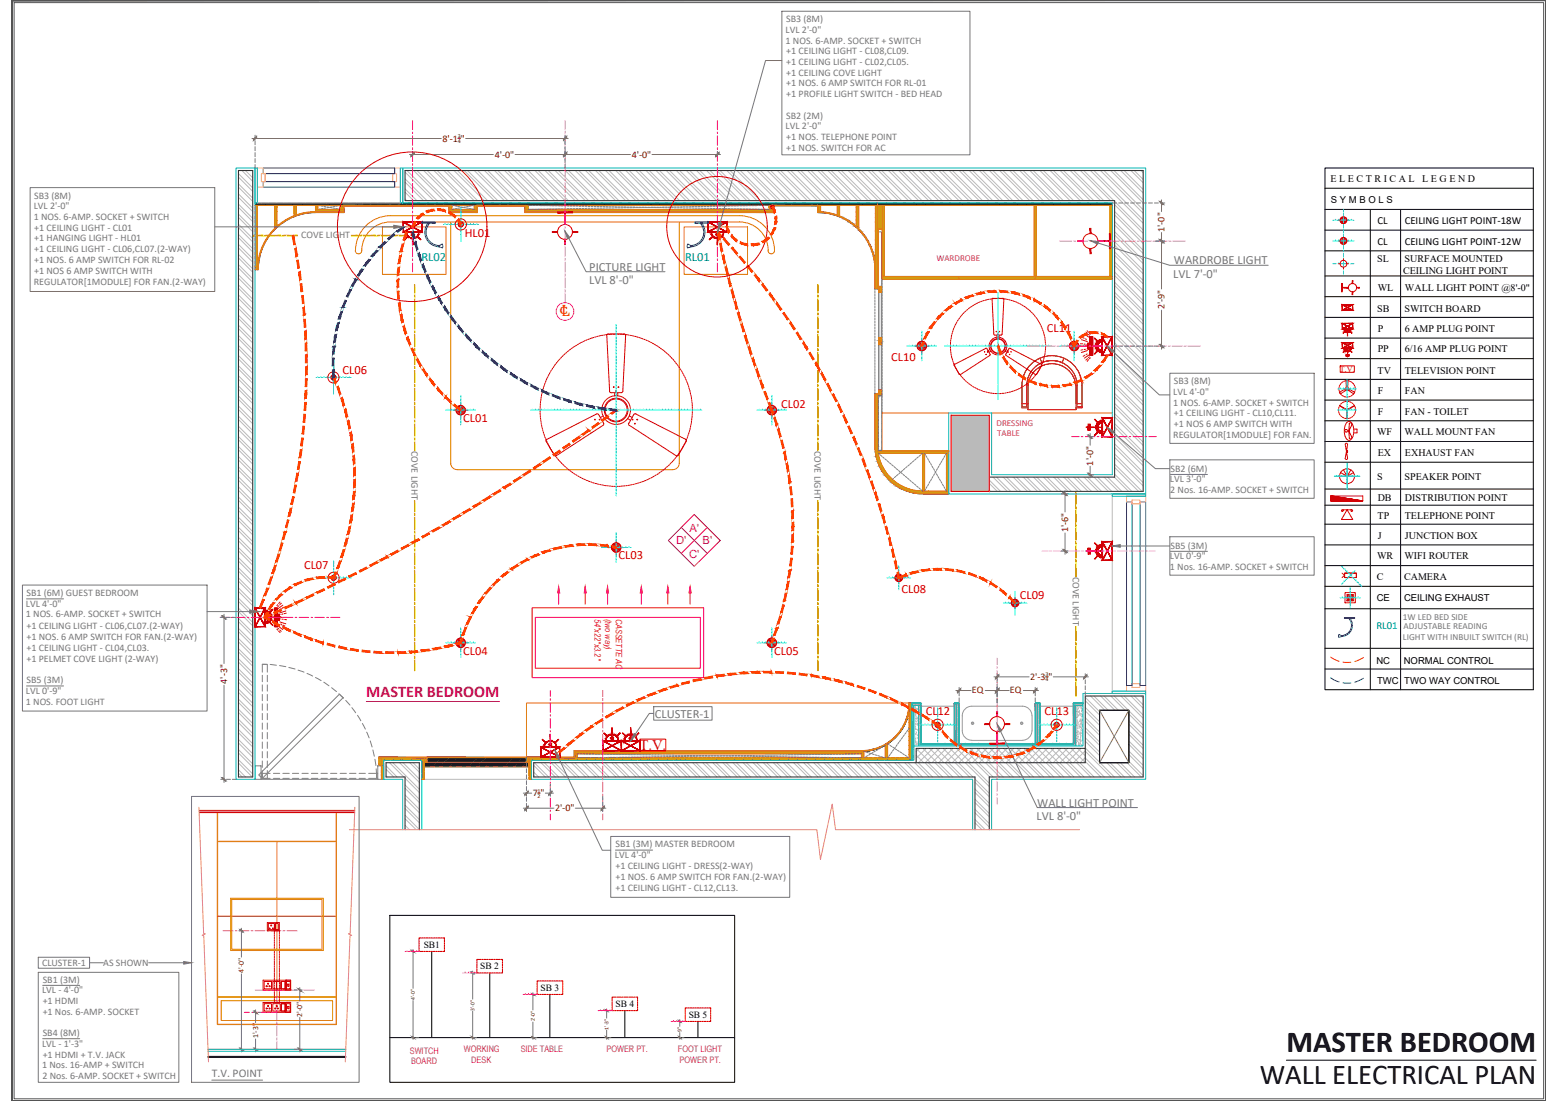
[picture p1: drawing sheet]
<svg xmlns="http://www.w3.org/2000/svg" width="420mm" height="297mm" viewBox="0 0 420 297" stroke-linecap="round" stroke-linejoin="round" font-family="sans-serif">
<defs><g id="words">
<text font-size="8.2" x="347.1" y="283.8">MASTER BEDROOM</text>
<text font-size="7.7" x="339.9" y="292.3">WALL ELECTRICAL PLAN</text>
<text font-size="4.4" fill="#ff3f00" x="151" y="85.4">℄</text>
<text font-size="4.4" fill="#b8008a" x="98.8" y="188.1">MASTER BEDROOM</text>
<text font-size="4" fill="#d10000" x="172.6" y="202.3">T.V.</text>
<g font-size="3.4" fill="#d10000">
<text x="125.4" y="63.9">HL01</text>
<text x="282.5" y="89.7">CL11</text>
<text x="92.4" y="101">CL06</text>
<text x="240.5" y="97.4">CL10</text>
<text x="125" y="113.9">CL01</text>
<text x="210.8" y="110.1">CL02</text>
<text x="82" y="153.5">CL07</text>
<text x="166.9" y="150.9">CL03</text>
<text x="243.3" y="159.9">CL08</text>
<text x="275.2" y="161.7">CL09</text>
<text x="125" y="176.6">CL04</text>
<text x="208.9" y="176.6">CL05</text>
<text x="249.8" y="192.8">CL12</text>
<text x="281.9" y="193">CL13</text>
</g>
<g font-size="3.4" fill="#0f0">
<text x="113.7" y="70.3">RL02</text>
<text x="184.9" y="70.3">RL01</text>
</g>
<g font-size="3.4" fill="#767676">
<text x="316.8" y="71.3">WARDROBE LIGHT</text>
<text x="159" y="73">PICTURE LIGHT</text>
<text x="159" y="76.6">LVL 8'-0&quot;</text>
<text x="316.6" y="74.9">LVL 7'-0&quot;</text>
<text x="176.7" y="193.6">CLUSTER-1</text>
<text x="279.7" y="221.2">LVL 8'-0&quot;</text>
<text x="279.9" y="217.6">WALL LIGHT POINT</text>
</g>
<text font-size="3.2" fill="#767676" x="57.1" y="290.6">T.V. POINT</text>
<g font-size="3" fill="#b8008a">
<text x="186.1" y="143.4">A'</text>
<text x="182.5" y="146.9">D'</text>
<text x="189.6" y="146.9">B'</text>
<text x="186" y="150.5">C'</text>
</g>
<g font-size="2.9">
<text x="371.7" y="60.6">CL</text>
<text x="379.1" y="60.6">CEILING LIGHT POINT-18W</text>
<text x="371.7" y="66.2">CL</text>
<text x="379.1" y="66.2">CEILING LIGHT POINT-12W</text>
</g>
<text font-size="2.9" fill="#0f0" x="371.4" y="169.6">RL01</text>
<g font-size="2.7" fill="#767676">
<text x="212.1" y="6">SB3 (8M)</text>
<text x="212" y="8.9">LVL 2'-0&quot;</text>
<text x="212" y="11.8">1 NOS. 6-AMP. SOCKET + SWITCH</text>
<text x="212.2" y="14.6">+1 CEILING LIGHT - CL08,CL09.</text>
<text x="212.2" y="17.5">+1 CEILING LIGHT - CL02,CL05.</text>
<text x="212.2" y="20.4">+1 CEILING COVE LIGHT</text>
<text x="212.2" y="23.3">+1 NOS. 6 AMP SWITCH FOR RL-01</text>
<text x="212.2" y="26.1">+1 PROFILE LIGHT SWITCH - BED HEAD</text>
<text x="212" y="34.9">LVL 2'-0&quot;</text>
<text x="212.1" y="32">SB2 (2M)</text>
<text x="212.2" y="37.7">+1 NOS. TELEPHONE POINT</text>
<text x="212.2" y="40.6">+1 NOS. SWITCH FOR AC</text>
<text x="9.2" y="53.6">SB3 (8M)</text>
<text x="9.1" y="56.5">LVL 2'-0&quot;</text>
<text x="9.1" y="59.3">1 NOS. 6-AMP. SOCKET + SWITCH</text>
<text x="9.2" y="62.2">+1 CEILING LIGHT - CL01</text>
<text x="9.2" y="65.1">+1 HANGING LIGHT - HL01</text>
<text x="81.3" y="64.2">COVE LIGHT</text>
<text x="9.2" y="68.1">+1 CEILING LIGHT - CL06,CL07.(2-WAY)</text>
<text x="9.2" y="71">+1 NOS. 6 AMP SWITCH FOR RL-02</text>
<text x="9.1" y="76.9">REGULATOR[1MODULE] FOR FAN.(2-WAY)</text>
<text x="9.2" y="73.9">+1 NOS 6 AMP SWITCH WITH</text>
<text x="316.6" y="106.5">LVL 4'-0&quot;</text>
<text x="316.8" y="103.7">SB3 (8M)</text>
<text x="316.6" y="109.4">1 NOS. 6-AMP. SOCKET + SWITCH</text>
<text x="316.8" y="112.3">+1 CEILING LIGHT - CL10,CL11.</text>
<text x="316.6" y="118.1">REGULATOR[1MODULE] FOR FAN.</text>
<text x="316.8" y="115.2">+1 NOS 6 AMP SWITCH WITH</text>
<text x="111" y="121.6" transform="rotate(90 111 121.6)">COVE LIGHT</text>
<text x="219.8" y="121.6" transform="rotate(90 219.8 121.6)">COVE LIGHT</text>
<text x="315.7" y="130.2">LVL 3'-0&quot;</text>
<text x="315.8" y="127.3">SB2 (6M)</text>
<text x="315.8" y="133">2 Nos. 16-AMP. SOCKET + SWITCH</text>
<text x="315.8" y="148">SB5 (3M)</text>
<text x="289.5" y="155.6" transform="rotate(90 289.5 155.6)">COVE LIGHT</text>
<text x="315.7" y="150.9">LVL 0'-9&quot;</text>
<text x="315.7" y="153.8">1 Nos. 16-AMP. SOCKET + SWITCH</text>
<text x="7.2" y="160.9">SB1 (6M) GUEST BEDROOM</text>
<text x="7" y="163.7">LVL 4'-0&quot;</text>
<text x="7" y="166.6">1 NOS. 6-AMP. SOCKET + SWITCH</text>
<text x="7.2" y="169.6">+1 CEILING LIGHT - CL06,CL07.(2-WAY)</text>
<text x="7.2" y="172.6">+1 NOS. 6 AMP SWITCH FOR FAN.(2-WAY)</text>
<text x="7.2" y="175.5">+1 CEILING LIGHT - CL04,CL03.</text>
<text x="7.2" y="178.5">+1 PELMET COVE LIGHT (2-WAY)</text>
<text x="7.2" y="184.3">SB5 (3M)</text>
<text x="7" y="187.2">LVL 0'-9&quot;</text>
<text x="7" y="190.1">1 NOS. FOOT LIGHT</text>
<text x="165.9" y="231.5">LVL 4'-0&quot;</text>
<text x="166.1" y="228.6">SB1 (3M) MASTER BEDROOM</text>
<text x="166.1" y="234.5">+1 CEILING LIGHT - DRESS(2-WAY)</text>
<text x="166.1" y="237.5">+1 NOS. 6 AMP SWITCH FOR FAN.(2-WAY)</text>
<text x="166.1" y="240.4">+1 CEILING LIGHT - CL12,CL13.</text>
<text x="11.3" y="260.6">CLUSTER-1</text>
<text x="27.9" y="260.5">AS SHOWN</text>
<text x="11.3" y="268">LVL - 4'-0&quot;</text>
<text x="11.5" y="265.1">SB1 (3M)</text>
<text x="11.5" y="270.8">+1 HDMI</text>
<text x="11.5" y="273.7">+1 Nos. 6-AMP. SOCKET</text>
<text x="11.5" y="279.5">SB4 (8M)</text>
<text x="11.3" y="282.4">LVL - 1'-3&quot;</text>
<text x="11.5" y="285.3">+1 HDMI + T.V. JACK</text>
<text x="11.3" y="288.2">1 Nos. 16-AMP + SWITCH</text>
<text x="11.4" y="291.1">2 Nos. 6-AMP. SOCKET + SWITCH</text>
</g>
<g font-size="2.7" fill="#720000">
<text x="119.4" y="38.2">8'-1 &quot;</text>
<text x="133.5" y="42.5">4'-0&quot;</text>
<text x="170.5" y="42.5">4'-0&quot;</text>
<text x="314.3" y="62.6" transform="rotate(-90 314.3 62.6)">1'-0&quot;</text>
<text x="314.3" y="83.4" transform="rotate(-90 314.3 83.4)">2'-9&quot;</text>
<text x="295" y="125.6" transform="rotate(-90 295 125.6)">1'-0&quot;</text>
<text x="288.2" y="143.6" transform="rotate(-90 288.2 143.6)">1'-6&quot;</text>
<text x="61.3" y="184.5" transform="rotate(-90 61.3 184.5)">4'-3&quot;</text>
<text x="278" y="183.5">2'-3 &quot;</text>
<text x="262.3" y="187.1">EQ</text>
<text x="272.5" y="187.1">EQ</text>
<text x="143.8" y="214.8">7 &quot;</text>
<text x="149.8" y="218.9">2'-0&quot;</text>
</g>
<g font-size="2.7">
<text x="359.1" y="49.2">E L E C T R I C A L</text>
<text x="383.8" y="49.2">L E G E N D</text>
<text x="371.6" y="70.8">SL</text>
<text x="379" y="70.8">SURFACE MOUNTED</text>
<text x="378.6" y="73.8">CEILING LIGHT POINT</text>
<text x="371.8" y="78.6">WL</text>
<text x="379.1" y="78.6">WALL LIGHT POINT @8'-0&quot;</text>
<text x="371.6" y="84.1">SB</text>
<text x="371.8" y="89.6">P</text>
<text x="379" y="84.1">SWITCH BOARD</text>
<text x="379.1" y="89.6">6 AMP PLUG POINT</text>
<text x="371.8" y="94.9">PP</text>
<text x="379.1" y="94.9">6/16 AMP PLUG POINT</text>
<text x="371.7" y="100.9">TV</text>
<text x="379.1" y="100.9">TELEVISION POINT</text>
<text x="371.8" y="106.4">F</text>
<text x="379.1" y="106.4">FAN</text>
<text x="371.8" y="112">F</text>
<text x="379.1" y="112">FAN - TOILET</text>
<text x="371.6" y="117.3">WF</text>
<text x="379" y="117.3">WALL MOUNT FAN</text>
<text x="371.8" y="123.1">EX</text>
<text x="379.1" y="123.1">EXHAUST FAN</text>
<text x="371.6" y="129.6">S</text>
<text x="379" y="129.6">SPEAKER POINT</text>
<text x="371.8" y="135.2">DB</text>
<text x="379.1" y="135.2">DISTRIBUTION POINT</text>
<text x="371.7" y="139.9">TP</text>
<text x="379.1" y="139.9">TELEPHONE POINT</text>
<text x="371.8" y="145.5">J</text>
<text x="379.1" y="145.5">JUNCTION BOX</text>
<text x="371.6" y="150.8">WR</text>
<text x="379" y="150.8">WIFI ROUTER</text>
<text x="371.6" y="156.4">C</text>
<text x="378.9" y="156.4">CAMERA</text>
</g>
<g font-size="2.6">
<text x="359.2" y="54.7">S Y M B O L S</text>
<text x="371.5" y="162.2">CE</text>
<text x="378.9" y="162.2">CEILING EXHAUST</text>
<text x="371.4" y="179">NC</text>
<text x="378.8" y="179">NORMAL CONTROL</text>
<text x="371.6" y="184.6">TWC</text>
<text x="378.9" y="184.6">TWO WAY CONTROL</text>
<text x="114.3" y="255.7">SB1</text>
<text x="129.6" y="261.5">SB 2</text>
<text x="145.9" y="267.3">SB 3</text>
<text x="166.1" y="271.7">SB 4</text>
<text x="185.8" y="274.6">SB 5</text>
</g>
<g font-size="2.5" fill="#767676">
<text x="378.6" y="167.2">1W LED BED SIDE</text>
<text x="378.6" y="172.6">LIGHT WITH INBUILT SWITCH (RL)</text>
<text x="378.8" y="169.8">ADJUSTABLE READING</text>
</g>
<g font-size="2.4" fill="#b8008a">
<text x="252.7" y="70.4">WARDROBE</text>
<text x="268.9" y="115">DRESSING</text>
<text x="269.1" y="117.6">TABLE</text>
<text x="110.6" y="284.3">SWITCH</text>
<text x="110.9" y="287.2">BOARD</text>
<text x="125.1" y="283.9">WORKING</text>
<text x="127.2" y="286.8">DESK</text>
<text x="140.5" y="283.9">SIDE TABLE</text>
<text x="163.7" y="283.9">POWER PT.</text>
<text x="182.9" y="283.9">FOOT LIGHT</text>
<text x="183.4" y="286.8">POWER PT.</text>
</g>
<g font-size="2.4" fill="#ff003f">
<text x="160.4" y="166.9" transform="rotate(90 160.4 166.9)">54&quot;x22&quot;x3.2&quot;</text>
<text x="163.3" y="166.9" transform="rotate(90 163.3 166.9)">(two way)</text>
<text x="166.2" y="166.9" transform="rotate(90 166.2 166.9)">CASSETTE AC</text>
</g>
<text font-size="2.2" fill="#d10000" x="361.6" y="100.3">T.V.</text>
<g font-size="2.1" fill="#720000">
<text x="65.8" y="262.5" transform="rotate(-90 65.8 262.5)">4'-0&quot;</text>
<text x="81.5" y="274.3" transform="rotate(-90 81.5 274.3)">2'-0&quot;</text>
<text x="69.6" y="280.1" transform="rotate(-90 69.6 280.1)">1'-3&quot;</text>
</g>
<g font-size="1.6" fill="#720000">
<text x="123.5" y="37.2">3</text>
<text x="123.5" y="38.6">4</text>
<text x="282.1" y="182.4">3</text>
<text x="282.1" y="183.8">4</text>
<text x="145" y="213.8">1</text>
<text x="145" y="215.2">2</text>
</g>
<g font-size="1.5" fill="#720000">
<text x="112" y="269.7" transform="rotate(-90 112 269.7)">4'-0&quot;</text>
<text x="128.1" y="272.7" transform="rotate(-90 128.1 272.7)">3'-0&quot;</text>
<text x="144.3" y="275.6" transform="rotate(-90 144.3 275.6)">2'-0&quot;</text>
<text x="164.2" y="277.8" transform="rotate(-90 164.2 277.8)">1'-3&quot;</text>
<text x="183.9" y="278.4" transform="rotate(-90 183.9 278.4)">9&quot;</text>
</g>
</g></defs>
<!-- layer: A-Hatch Color -->
<g fill="none" stroke="#000" stroke-width=".27">
<path d="M69 54.8l-.2 .2M69.3 54.8l-.5 .5M69.6 54.8l-.6 .6M69.9 54.8l-.6 .6M70.2 54.8l-.6 .6M70.5 54.8l-.6 .6M70.9 54.8l-.7 .6M71.2 54.8l-.7 .6M71.5 54.8l-.7 .6M71.8 54.8l-.7 .6M72.1 54.8l-.7 .6M72.3 54.8l-.6 .6"/>
<path d="M72.7 54.8l-.7 .6M73 54.8l-.7 .6M73.3 54.8l-.7 .6M73.6 54.8l-.7 .6M73.9 54.8l-.7 .6M74.2 54.8l-.7 .6M74.5 54.8l-.7 .6M74.8 54.8l-.7 .6M75.1 54.8l-.6 .6M75.4 54.8l-.6 .6M75.7 54.8l-.6 .6M76 54.8l-.6 .6"/>
<path d="M76.3 54.8l-.7 .6M76.6 54.8l-.7 .6M76.9 54.8l-.6 .6M77.2 54.8l-.6 .6M77.5 54.8l-.6 .6M77.8 54.8l-.6 .6M78.1 54.8l-.6 .6M78.4 54.8l-.6 .6M78.7 54.8l-.6 .6M79 54.8l-.6 .6M79.3 54.8l-.6 .6M79.6 54.8l-.6 .6"/>
<path d="M79.9 54.8l-.6 .6M80.2 54.8l-.6 .6M80.6 54.8l-.7 .6M80.9 54.8l-.7 .6M81.2 54.8l-.7 .6M81.4 54.8l-.6 .6M81.7 54.8l-.6 .6M82 54.8l-.6 .6M82.3 54.8l-.6 .6M82.7 54.8l-.7 .6M83 54.8l-.7 .6M83.3 54.8l-.7 .6"/>
<path d="M83.6 54.8l-.7 .6M83.9 54.8l-.7 .6M84.2 54.8l-.7 .6M84.5 54.8l-.7 .6M84.8 54.8l-.6 .6M85.1 54.8l-.6 .6M85.4 54.8l-.6 .6M85.7 54.8l-.7 .6M86 54.8l-.7 .6M86.3 54.8l-.7 .6M86.6 54.8l-.7 .6M86.9 54.8l-.6 .6"/>
<path d="M87.2 54.8l-.6 .6M87.5 54.8l-.6 .6M87.8 54.8l-.6 .6M88.1 54.8l-.6 .6M88.4 54.8l-.6 .6M88.7 54.8l-.6 .6M89 54.8l-.6 .6M89.3 54.8l-.6 .6M89.6 54.8l-.6 .6M89.9 54.8l-.6 .6M90.3 54.8l-.7 .6M90.6 54.8l-.7 .6"/>
<path d="M90.8 54.8l-.6 .6M91.1 54.8l-.6 .6M91.4 54.8l-.6 .6M91.7 54.8l-.6 .6M92 54.8l-.6 .6M92.4 54.8l-.7 .6M92.7 54.8l-.7 .6M93 54.8l-.7 .6M93.3 54.8l-.7 .6M93.6 54.8l-.7 .6M93.9 54.8l-.7 .6M94.2 54.8l-.7 .6"/>
<path d="M94.5 54.8l-.7 .6M94.8 54.8l-.7 .6M95.1 54.8l-.7 .6M95.4 54.8l-.7 .6M95.7 54.8l-.7 .6M96 54.8l-.7 .6M96.3 54.8l-.7 .6M96.6 54.8l-.6 .6M96.9 54.8l-.6 .6M97.2 54.8l-.6 .6M97.5 54.8l-.6 .6M97.8 54.8l-.6 .6"/>
<path d="M98.1 54.8l-.6 .6M98.4 54.8l-.6 .6M98.7 54.8l-.6 .6M99 54.8l-.6 .6M99.3 54.8l-.6 .6M99.6 54.8l-.6 .6M99.9 54.8l-.6 .6M100.2 54.8l-.6 .6M100.5 54.8l-.6 .6M100.8 54.8l-.6 .6M101.1 54.8l-.6 .6M101.4 54.8l-.6 .6"/>
<path d="M101.7 54.8l-.6 .6M102.1 54.8l-.7 .6M102.4 54.8l-.7 .6M102.7 54.8l-.7 .6M103 54.8l-.7 .6M103.3 54.8l-.7 .6M103.5 54.8l-.6 .6M103.8 54.8l-.6 .6M104.2 54.8l-.7 .6M104.5 54.8l-.7 .6M104.8 54.8l-.7 .6M105.1 54.8l-.7 .6"/>
<path d="M105.4 54.8l-.7 .6M105.7 54.8l-.7 .6M106 54.8l-.7 .6M106.3 54.8l-.6 .6M106.6 54.8l-.6 .6M106.9 54.8l-.6 .6M107.2 54.8l-.6 .6M107.5 54.8l-.7 .6M107.8 54.8l-.7 .6M108.1 54.8l-.7 .6M108.4 54.8l-.6 .6M108.7 54.8l-.6 .6"/>
<path d="M109 54.8l-.6 .6M109.3 54.8l-.6 .6M109.6 54.8l-.6 .6M109.9 54.8l-.6 .6M110.2 54.8l-.6 .6M110.5 54.8l-.6 .6M110.8 54.8l-.6 .6M111.1 54.8l-.6 .6M111.4 54.8l-.6 .6M111.7 54.8l-.6 .6M112.1 54.8l-.7 .6M112.4 54.8l-.7 .6"/>
<path d="M112.6 54.8l-.6 .6M112.9 54.8l-.6 .6M113.2 54.8l-.6 .6M113.5 54.8l-.6 .6M113.9 54.8l-.7 .6M114.2 54.8l-.7 .6M114.5 54.8l-.7 .6M114.8 54.8l-.7 .6M115.1 54.8l-.7 .6M115.4 54.8l-.7 .6M115.7 54.8l-.7 .6M116 54.8l-.7 .6"/>
<path d="M116.3 54.8l-.6 .6M116.6 54.8l-.6 .6M116.9 54.8l-.7 .6M117.2 54.8l-.7 .6M117.5 54.8l-.7 .6M117.8 54.8l-.7 .6M118.1 54.8l-.6 .6M118.4 54.8l-.6 .6M118.7 54.8l-.6 .6M119 54.8l-.6 .6M119.3 54.8l-.6 .6M119.6 54.8l-.6 .6"/>
<path d="M119.9 54.8l-.6 .6M120.2 54.8l-.6 .6M120.5 54.8l-.6 .6M120.8 54.8l-.6 .6M121.1 54.8l-.6 .6M121.4 54.8l-.6 .6M121.8 54.8l-.7 .6M122 54.8l-.6 .6M122.3 54.8l-.6 .6M122.6 54.8l-.6 .6M122.9 54.8l-.6 .6M123.2 54.8l-.6 .6"/>
<path d="M123.6 54.8l-.7 .6M123.9 54.8l-.7 .6M124.2 54.8l-.7 .6M124.5 54.8l-.7 .6M124.8 54.8l-.7 .6M125.1 54.8l-.7 .6M125.3 54.8l-.6 .6M125.7 54.8l-.7 .6M126 54.8l-.7 .6M126.3 54.8l-.7 .6M126.6 54.8l-.7 .6M126.9 54.8l-.7 .6"/>
<path d="M127.2 54.8l-.7 .6M127.5 54.8l-.7 .6M127.8 54.8l-.6 .6M128.1 54.8l-.6 .6M128.4 54.8l-.6 .6M128.7 54.8l-.6 .6M129 54.8l-.6 .6M129.3 54.8l-.6 .6M129.6 54.8l-.7 .6M129.9 54.8l-.6 .6M130.2 54.8l-.6 .6M130.5 54.8l-.6 .6"/>
<path d="M130.8 54.8l-.6 .6M131.1 54.8l-.6 .6M131.4 54.8l-.6 .6M131.7 54.8l-.6 .6M132 54.8l-.6 .6M132.3 54.8l-.6 .6M132.6 54.8l-.6 .6M132.9 54.8l-.6 .6M133.2 54.8l-.6 .6M133.6 54.8l-.7 .6M133.9 54.8l-.7 .6M134.2 54.8l-.7 .6"/>
<path d="M134.5 54.8l-.7 .6M134.7 54.8l-.6 .6M135 54.8l-.6 .6M135.4 54.8l-.7 .6M135.7 54.8l-.7 .6M136 54.8l-.7 .6M136.3 54.8l-.7 .6M136.6 54.8l-.7 .6M136.9 54.8l-.7 .6M137.2 54.8l-.7 .6M137.5 54.8l-.7 .6M137.8 54.8l-.6 .6"/>
<path d="M138.1 54.8l-.6 .6M138.4 54.8l-.6 .6M138.7 54.8l-.7 .6M139 54.8l-.7 .6M139.3 54.8l-.7 .6M139.6 54.8l-.6 .6M139.9 54.8l-.6 .6M140.2 54.8l-.6 .6M140.5 54.8l-.6 .6M140.8 54.8l-.6 .6M141.1 54.8l-.6 .6M141.4 54.8l-.6 .6"/>
<path d="M141.7 54.8l-.6 .6M142 54.8l-.6 .6M142.3 54.8l-.6 .6M142.6 54.8l-.6 .6M142.9 54.8l-.6 .6M143.3 54.8l-.7 .6M143.6 54.8l-.7 .6M143.8 54.8l-.6 .6M144.1 54.8l-.6 .6M144.4 54.8l-.6 .6M144.7 54.8l-.6 .6M145 54.8l-.6 .6"/>
<path d="M145.4 54.8l-.7 .6M145.7 54.8l-.7 .6M146 54.8l-.7 .6M146.3 54.8l-.7 .6M146.6 54.8l-.7 .6M146.9 54.8l-.7 .6M147.2 54.8l-.7 .6M147.5 54.8l-.6 .6M147.8 54.8l-.6 .6M148.1 54.8l-.7 .6M148.4 54.8l-.7 .6M148.7 54.8l-.7 .6"/>
<path d="M149 54.8l-.7 .6M149.3 54.8l-.7 .6M149.6 54.8l-.6 .6M149.9 54.8l-.6 .6M150.2 54.8l-.6 .6M150.5 54.8l-.6 .6M150.8 54.8l-.6 .6M151.1 54.8l-.6 .6M151.4 54.8l-.6 .6M151.7 54.8l-.6 .6M152 54.8l-.6 .6M152.3 54.8l-.6 .6"/>
<path d="M152.6 54.8l-.6 .6M153 54.8l-.7 .6M153.2 54.8l-.6 .6M153.5 54.8l-.6 .6M153.8 54.8l-.6 .6M154.1 54.8l-.6 .6M154.4 54.8l-.6 .6M154.7 54.8l-.6 .6M155.1 54.8l-.7 .6M155.4 54.8l-.7 .6M155.7 54.8l-.7 .6M156 54.8l-.7 .6"/>
<path d="M156.3 54.8l-.7 .6M156.5 54.8l-.6 .6M156.9 54.8l-.7 .6M157.2 54.8l-.7 .6M157.5 54.8l-.7 .6M157.8 54.8l-.7 .6M158.1 54.8l-.7 .6M158.4 54.8l-.7 .6M158.7 54.8l-.7 .6M159 54.8l-.7 .6M159.3 54.8l-.6 .6M159.6 54.8l-.6 .6"/>
<path d="M159.9 54.8l-.6 .6M160.2 54.8l-.6 .6M160.5 54.8l-.6 .6M160.8 54.8l-.7 .6M161.1 54.8l-.6 .6M161.4 54.8l-.6 .6M161.7 54.8l-.6 .6M162 54.8l-.6 .6M162.3 54.8l-.6 .6M162.6 54.8l-.6 .6M162.9 54.8l-.6 .6M163.2 54.8l-.6 .6"/>
<path d="M163.5 54.8l-.6 .6M163.8 54.8l-.6 .6M164.1 54.8l-.6 .6M164.4 54.8l-.6 .6M164.8 54.8l-.7 .6M165.1 54.8l-.7 .6M165.4 54.8l-.7 .6M165.7 54.8l-.7 .6M165.9 54.8l-.6 .6M166.2 54.8l-.6 .6M166.5 54.8l-.6 .6M166.9 54.8l-.7 .6"/>
<path d="M167.2 54.8l-.7 .6M167.5 54.8l-.7 .6M167.8 54.8l-.7 .6M168.1 54.8l-.7 .6M168.4 54.8l-.7 .6M168.7 54.8l-.7 .6M169 54.8l-.6 .6M169.3 54.8l-.6 .6M169.6 54.8l-.6 .6M169.9 54.8l-.7 .6M170.2 54.8l-.7 .6M170.5 54.8l-.7 .6"/>
<path d="M170.8 54.8l-.7 .6M171.1 54.8l-.6 .6M171.4 54.8l-.6 .6M171.7 54.8l-.6 .6M172 54.8l-.6 .6M172.3 54.8l-.6 .6M172.6 54.8l-.6 .6M172.9 54.8l-.6 .6M173.2 54.8l-.6 .6M173.5 54.8l-.6 .6M173.8 54.8l-.6 .6M174.1 54.8l-.6 .6"/>
<path d="M174.4 54.8l-.6 .6M174.8 54.8l-.7 .6M175 54.8l-.6 .6M175.3 54.8l-.6 .6M175.6 54.8l-.6 .6M175.9 54.8l-.6 .6M176.2 54.8l-.6 .6M176.6 54.8l-.7 .6M176.9 54.8l-.7 .6M177.2 54.8l-.7 .6M177.5 54.8l-.7 .6M177.8 54.8l-.7 .6"/>
<path d="M178.1 54.8l-.7 .6M178.4 54.8l-.7 .6M178.7 54.8l-.7 .6M179 54.8l-.6 .6M179.3 54.8l-.7 .6M179.6 54.8l-.7 .6M179.9 54.8l-.7 .6M180.2 54.8l-.7 .6M180.5 54.8l-.7 .6M180.8 54.8l-.6 .6M181.1 54.8l-.6 .6M181.4 54.8l-.6 .6"/>
<path d="M181.7 54.8l-.6 .6M182 54.8l-.6 .6M182.3 54.8l-.6 .6M182.6 54.8l-.7 .6M182.9 54.8l-.6 .6M183.2 54.8l-.6 .6M183.5 54.8l-.6 .6M183.8 54.8l-.6 .6M184.1 54.8l-.6 .6M184.4 54.8l-.6 .6M184.7 54.8l-.6 .6M185 54.8l-.6 .6"/>
<path d="M185.3 54.8l-.6 .6M185.6 54.8l-.6 .6M185.9 54.8l-.6 .6M186.3 54.8l-.7 .6M186.6 54.8l-.7 .6M186.9 54.8l-.7 .6M187.2 54.8l-.7 .6M187.5 54.8l-.7 .6M187.7 54.8l-.6 .6M188 54.8l-.6 .6M188.4 54.8l-.7 .6M188.7 54.8l-.7 .6"/>
<path d="M189 54.8l-.7 .6M189.3 54.8l-.7 .6M189.6 54.8l-.7 .6M189.9 54.8l-.7 .6M190.2 54.8l-.7 .6M190.5 54.8l-.6 .6M190.8 54.8l-.6 .6M191.1 54.8l-.6 .6M191.4 54.8l-.6 .6M191.7 54.8l-.6 .6M192 54.8l-.7 .6M192.3 54.8l-.7 .6"/>
<path d="M192.6 54.8l-.6 .6M192.9 54.8l-.6 .6M193.2 54.8l-.6 .6M193.5 54.8l-.6 .6M193.8 54.8l-.6 .6M194.1 54.8l-.6 .6M194.4 54.8l-.6 .6M194.7 54.8l-.6 .6M195 54.8l-.6 .6M195.3 54.8l-.6 .6M195.6 54.8l-.6 .6M195.9 54.8l-.6 .6"/>
<path d="M196.3 54.8l-.7 .6M196.6 54.8l-.7 .6M196.9 54.8l-.7 .6M197.1 54.8l-.6 .6M197.4 54.8l-.6 .6M197.7 54.8l-.6 .6M198.1 54.8l-.7 .6M198.4 54.8l-.7 .6M198.7 54.8l-.7 .6M199 54.8l-.7 .6M199.3 54.8l-.7 .6M199.6 54.8l-.7 .6"/>
<path d="M199.9 54.8l-.7 .6M200.2 54.8l-.7 .6M200.5 54.8l-.6 .6M200.8 54.8l-.6 .6M201.1 54.8l-.7 .6M201.4 54.8l-.7 .6M201.7 54.8l-.7 .6M202 54.8l-.7 .6M202.3 54.8l-.6 .6M202.6 54.8l-.6 .6M202.9 54.8l-.6 .6M203.2 54.8l-.6 .6"/>
<path d="M203.5 54.8l-.6 .6M203.8 54.8l-.6 .6M204.1 54.8l-.6 .6M204.4 54.8l-.6 .6M204.7 54.8l-.6 .6M205 54.8l-.6 .6M205.3 54.8l-.6 .6M205.6 54.8l-.6 .6M206 54.8l-.7 .6M206.2 54.8l-.6 .6M206.5 54.8l-.6 .6M206.8 54.8l-.6 .6"/>
<path d="M207.1 54.8l-.6 .6M207.4 54.8l-.6 .6M207.8 54.8l-.7 .6M208.1 54.8l-.7 .6M208.4 54.8l-.7 .6M208.7 54.8l-.7 .6M209 54.8l-.7 .6M209.3 54.8l-.7 .6M209.6 54.8l-.7 .6M209.9 54.8l-.7 .6M210.2 54.8l-.6 .6M210.5 54.8l-.7 .6"/>
<path d="M210.8 54.8l-.7 .6M211.1 54.8l-.7 .6M211.4 54.8l-.7 .6M211.7 54.8l-.7 .6M212 54.8l-.7 .6M212.3 54.8l-.6 .6M212.6 54.8l-.6 .6M212.9 54.8l-.6 .6M213.2 54.8l-.6 .6M213.5 54.8l-.6 .6M213.8 54.8l-.7 .6M214.1 54.8l-.6 .6"/>
<path d="M214.4 54.8l-.6 .6M214.7 54.8l-.6 .6M215 54.8l-.6 .6M215.3 54.8l-.6 .6M215.6 54.8l-.6 .6M215.9 54.8l-.6 .6M216.2 54.8l-.6 .6M216.5 54.8l-.6 .6M216.8 54.8l-.6 .6M217.1 54.8l-.6 .6M217.4 54.8l-.6 .6M217.8 54.8l-.7 .6"/>
<path d="M218.1 54.8l-.7 .6M218.4 54.8l-.7 .6M218.7 54.8l-.7 .6M218.9 54.8l-.6 .6M219.2 54.8l-.6 .6M219.6 54.8l-.7 .6M219.9 54.8l-.7 .6M220.2 54.8l-.7 .6M220.5 54.8l-.7 .6M220.8 54.8l-.7 .6M221.1 54.8l-.7 .6M221.4 54.8l-.7 .6"/>
<path d="M221.7 54.8l-.7 .6M222 54.8l-.6 .6M222.3 54.8l-.6 .6M222.6 54.8l-.6 .6M222.9 54.8l-.6 .6M223.2 54.8l-.7 .6M223.5 54.8l-.7 .6M223.8 54.8l-.6 .6M224.1 54.8l-.6 .6M224.4 54.8l-.6 .6M224.7 54.8l-.6 .6M225 54.8l-.6 .6"/>
<path d="M225.3 54.8l-.6 .6M225.6 54.8l-.6 .6M225.9 54.8l-.6 .6M226.2 54.8l-.6 .6M226.5 54.8l-.6 .6M226.8 54.8l-.6 .6M227.1 54.8l-.6 .6M227.5 54.8l-.7 .6M227.8 54.8l-.7 .6M228 54.8l-.6 .6M228.3 54.8l-.6 .6M228.6 54.8l-.6 .6"/>
<path d="M228.9 54.8l-.6 .6M229.2 54.8l-.6 .6M229.6 54.8l-.7 .6M229.9 54.8l-.7 .6M230.2 54.8l-.7 .6M230.5 54.8l-.7 .6M230.8 54.8l-.7 .6M231.1 54.8l-.7 .6M231.4 54.8l-.7 .6M231.7 54.8l-.6 .6M232 54.8l-.6 .6M232.3 54.8l-.7 .6"/>
<path d="M232.6 54.8l-.7 .6M232.9 54.8l-.7 .6M233.2 54.8l-.7 .6M233.5 54.8l-.7 .6M233.8 54.8l-.6 .6M234.1 54.8l-.6 .6M234.4 54.8l-.6 .6M234.7 54.8l-.6 .6M235 54.8l-.6 .6M235.3 54.8l-.6 .6M235.6 54.8l-.6 .6M235.9 54.8l-.6 .6"/>
<path d="M236.2 54.8l-.6 .6M236.5 54.8l-.6 .6M236.8 54.8l-.6 .6M237.2 54.8l-.7 .6M237.4 54.8l-.6 .6M237.7 54.8l-.6 .6M238 54.8l-.6 .6M238.3 54.8l-.6 .6M238.6 54.8l-.6 .6M238.9 54.8l-.6 .6M239.3 54.8l-.7 .6M239.6 54.8l-.7 .6"/>
<path d="M239.9 54.8l-.7 .6M240.2 54.8l-.7 .6M240.5 54.8l-.7 .6M240.7 54.8l-.6 .6M241.1 54.8l-.7 .6M241.4 54.8l-.7 .6M241.7 54.8l-.7 .6M242 54.8l-.7 .6M242.3 54.8l-.7 .6M242.6 54.8l-.7 .6M242.9 54.8l-.7 .6M243.2 54.8l-.7 .6"/>
<path d="M243.5 54.8l-.6 .6M243.8 54.8l-.6 .6M244.1 54.8l-.6 .6M244.4 54.8l-.6 .6M244.7 54.8l-.6 .6M245 54.8l-.7 .6M245.3 54.8l-.6 .6M245.6 54.8l-.6 .6M245.9 54.8l-.6 .6M246.2 54.8l-.6 .6M246.5 54.8l-.6 .6M246.8 54.8l-.6 .6"/>
<path d="M247.1 54.8l-.6 .6M247.4 54.8l-.6 .6M247.7 54.8l-.6 .6M248 54.8l-.6 .6M248.3 54.8l-.6 .6M248.6 54.8l-.6 .6M249 54.8l-.7 .6M249.3 54.8l-.7 .6M249.6 54.8l-.7 .6M249.9 54.8l-.7 .6M250.1 54.8l-.6 .6M250.4 54.8l-.6 .6"/>
<path d="M250.7 54.8l-.6 .6M251.1 54.8l-.7 .6M251.4 54.8l-.7 .6M251.7 54.8l-.7 .6M252 54.8l-.7 .6M252.3 54.8l-.7 .6M252.6 54.8l-.7 .6M252.9 54.8l-.7 .6M253.2 54.8l-.6 .6M253.5 54.8l-.6 .6M253.8 54.8l-.6 .6M254.1 54.8l-.7 .6"/>
<path d="M254.4 54.8l-.7 .6M254.7 54.8l-.7 .6M255 54.8l-.7 .6M255.3 54.8l-.6 .6M255.6 54.8l-.6 .6M255.9 54.8l-.6 .6M256.2 54.8l-.6 .6M256.5 54.8l-.6 .6M256.8 54.8l-.6 .6M257.1 54.8l-.6 .6M257.4 54.8l-.6 .6M257.7 54.8l-.6 .6"/>
<path d="M258 54.8l-.6 .6M258.3 54.8l-.6 .6M258.6 54.8l-.6 .6M259 54.8l-.7 .6M259.2 54.8l-.6 .6M259.5 54.8l-.6 .6M259.8 54.8l-.6 .6M260.1 54.8l-.6 .6M260.4 54.8l-.6 .6M260.8 54.8l-.7 .6M261.1 54.8l-.7 .6M261.4 54.8l-.7 .6"/>
<path d="M261.7 54.8l-.7 .6M262 54.8l-.7 .6M262.3 54.8l-.7 .6M262.6 54.8l-.7 .6M262.9 54.8l-.7 .6M263.2 54.8l-.6 .6M263.5 54.8l-.7 .6M263.8 54.8l-.7 .6M264.1 54.8l-.7 .6M264.4 54.8l-.7 .6M264.7 54.8l-.7 .6M265 54.8l-.6 .6"/>
<path d="M265.3 54.8l-.6 .6M265.6 54.8l-.6 .6M265.9 54.8l-.6 .6M266.2 54.8l-.6 .6M266.5 54.8l-.6 .6M266.8 54.8l-.7 .6M267.1 54.8l-.6 .6M267.4 54.8l-.6 .6M267.7 54.8l-.6 .6M268 54.8l-.6 .6M268.3 54.8l-.6 .6M268.6 54.8l-.6 .6"/>
<path d="M268.9 54.8l-.6 .6M269.2 54.8l-.6 .6M269.5 54.8l-.6 .6M269.8 54.8l-.6 .6M270.1 54.8l-.6 .6M270.5 54.8l-.7 .6M270.8 54.8l-.7 .6M271.1 54.8l-.7 .6M271.4 54.8l-.7 .6M271.7 54.8l-.7 .6M271.9 54.8l-.6 .6M272.2 54.8l-.6 .6"/>
<path d="M272.6 54.8l-.7 .6M272.9 54.8l-.7 .6M273.2 54.8l-.7 .6M273.5 54.8l-.7 .6M273.8 54.8l-.7 .6M274.1 54.8l-.7 .6M274.4 54.8l-.7 .6M274.7 54.8l-.6 .6M275 54.8l-.6 .6M275.3 54.8l-.6 .6M275.6 54.8l-.6 .6M275.9 54.8l-.6 .6"/>
<path d="M276.2 54.8l-.7 .6M276.5 54.8l-.7 .6M276.8 54.8l-.6 .6M277.1 54.8l-.6 .6M277.4 54.8l-.6 .6M277.7 54.8l-.6 .6M278 54.8l-.6 .6M278.3 54.8l-.6 .6M278.6 54.8l-.6 .6M278.9 54.8l-.6 .6M279.2 54.8l-.6 .6M279.5 54.8l-.6 .6"/>
<path d="M279.8 54.8l-.6 .6M280.1 54.8l-.6 .6M280.5 54.8l-.7 .6M280.8 54.8l-.7 .6M281.1 54.8l-.7 .6M281.3 54.8l-.6 .6M281.6 54.8l-.6 .6M281.9 54.8l-.6 .6M282.3 54.8l-.7 .6M282.6 54.8l-.7 .6M282.9 54.8l-.7 .6M283.2 54.8l-.7 .6"/>
<path d="M283.5 54.8l-.7 .6M283.8 54.8l-.7 .6M284.1 54.8l-.7 .6M284.4 54.8l-.7 .6M284.7 54.8l-.6 .6M285 54.8l-.6 .6M285.3 54.8l-.7 .6M285.6 54.8l-.7 .6M285.9 54.8l-.7 .6M286.2 54.8l-.7 .6M286.5 54.8l-.6 .6M286.8 54.8l-.6 .6"/>
<path d="M287.1 54.8l-.6 .6M287.4 54.8l-.6 .6M287.7 54.8l-.6 .6M288 54.8l-.6 .6M288.3 54.8l-.6 .6M288.6 54.8l-.6 .6M288.9 54.8l-.6 .6M289.2 54.8l-.6 .6M289.5 54.8l-.6 .6M289.8 54.8l-.6 .6M290.2 54.8l-.7 .6M290.4 54.8l-.6 .6"/>
<path d="M290.7 54.8l-.6 .6M291 54.8l-.6 .6M291.3 54.8l-.6 .6M291.6 54.8l-.6 .6M291.9 54.8l-.6 .6M292.3 54.8l-.7 .6M292.6 54.8l-.7 .6M292.9 54.8l-.7 .6M293.2 54.8l-.7 .6M293.5 54.8l-.7 .6M293.8 54.8l-.7 .6M294.1 54.8l-.7 .6"/>
<path d="M294.4 54.8l-.6 .6M294.7 54.8l-.7 .6M295 54.8l-.7 .6M295.3 54.8l-.7 .6M295.6 54.8l-.7 .6M295.9 54.8l-.7 .6M296.2 54.8l-.7 .6M296.5 54.8l-.6 .6M296.8 54.8l-.6 .6M297.1 54.8l-.6 .6M297.4 54.8l-.6 .6M297.7 54.8l-.6 .6"/>
<path d="M298 54.8l-.7 .6M298.3 54.8l-.6 .6M298.6 54.8l-.6 .6M298.9 54.8l-.6 .6M299.2 54.8l-.6 .6M299.5 54.8l-.6 .6M299.8 54.8l-.6 .6M300.1 55.4h.1M300.1 55.1l-.3 .3M300.1 54.8l-.6 .6M240.4 199.9l-.1 .2M240.5 199.8v.2"/>
<path d="M240.6 199.8l-.1 .2M240.6 199.8v.1M240.7 199.7v.2M240.8 199.6l-.1 .2M240.9 199.5v.2M241 199.5v.1M241.1 199.5v-.2l-.1 .2M241.2 199.2v.2M241.3 199.3v-.2v.3M241.4 199v.2M241.5 199v.2M241.6 198.9v.2"/>
<path d="M241.7 198.8l-.1 .2M241.7 198.7v.3M241.8 198.7v.2M241.9 198.6v.2M242 198.5l-.1 .2M242.1 198.4l-.1 .2M242.1 198.3v.3M242.2 198.2l-.1 .2M242.3 198.1l-.1 .3M242.4 198.1l-.1 .2M242.4 197.9v.3M242.5 197.9v.2"/>
<path d="M242.7 197.6l-.2 .4M242.8 197.5l-.1 .3M243 197.3l-.2 .4M243 197.2v.3M243.1 197l-.1 .3M243.2 196.9v.3M243.3 196.8l-.1 .3M243.5 196.5l-.2 .5M243.6 196.3l-.1 .4M243.7 196.1l-.1 .4M243.8 195.9l-.1 .4M243.9 195.7l-.1 .5"/>
<path d="M244.1 195.5l-.2 .5M244.2 195.3l-.1 .5M244.3 195l-.2 .5M244.4 194.6l-.1 .7M244.6 194.2l-.2 .8M245.3 191.9l-.6 2.3M245.4 190.4h.1M245.4 191.4l-.8 3.2M245.4 191.1l-.2 .8M245.4 190.4v.3M245.5 190.7l-.2 .7M245.5 190.4l-.1 .6"/>
<path d="M114.7 205.6l-.1 .2M115 205.6l-.4 .5M115.3 204.5h-.1M115.6 204.5l-.4 .3M115.9 204.5l-.7 .6M116.2 204.5l-1 1M116.5 204.5l-1.9 1.9M116.8 204.5l-2.2 2.2M117.1 204.5l-2.5 2.4M117.4 204.5l-2.5 2.4M117.7 204.5l-2.5 2.4M118 204.5l-2.4 2.4"/>
<path d="M118.3 204.5l-2.4 2.4M118.6 204.5l-2.4 2.4M118.9 204.5l-2.4 2.4M119.2 204.5l-2.4 2.4M119.5 204.5l-2.4 2.4M119.8 204.5l-2.4 2.4M120.1 204.5l-2.4 2.4M120.4 204.5l-2.4 2.4M120.7 204.5l-2.4 2.4M121 204.5l-2.4 2.4M121.4 204.5l-2.5 2.4M121.7 204.5l-2.5 2.4"/>
<path d="M122 204.5l-2.5 2.4M122.3 204.5l-2.5 2.4M122.6 204.5l-2.5 2.4M122.9 204.5l-2.5 2.4M123.1 204.5l-2.4 2.4M123.5 204.5l-2.5 2.4M123.8 204.5l-2.5 2.4M124.1 204.5l-2.5 2.4M124.4 204.5l-2.5 2.4M124.7 204.5l-2.5 2.4M125 204.5l-2.5 2.4M125.3 204.5l-2.5 2.4"/>
<path d="M125.6 204.5l-2.5 2.4M125.9 204.5l-2.5 2.4M126.2 204.5l-2.5 2.4M126.5 204.5l-2.5 2.4M126.8 204.5l-2.5 2.4M127.1 204.5l-2.5 2.4M127.4 204.5l-2.5 2.4M127.7 204.5l-2.4 2.4M128 204.5l-2.4 2.4M128.3 204.5l-2.4 2.4M128.6 204.5l-2.4 2.4M128.9 204.5l-2.5 2.4"/>
<path d="M129.2 204.5l-2.5 2.4M129.5 204.5l-2.4 2.4M129.8 204.5l-2.4 2.4M130.1 204.5l-2.4 2.4M130.4 204.5l-2.4 2.4M130.7 204.5l-2.4 2.4M131 204.5l-2.4 2.4M131.4 204.5l-2.5 2.4M131.7 204.5l-2.5 2.4M132 204.5l-2.5 2.4M132.2 204.5l-2.4 2.4M132.5 204.5l-2.4 2.4"/>
<path d="M132.8 204.5l-2.4 2.4M133.2 204.5l-2.5 2.4M133.5 204.5l-2.5 2.4M133.8 204.5l-2.5 2.4M134.1 204.5l-2.5 2.4M134.4 204.5l-2.5 2.4M134.7 204.5l-2.5 2.4M135 204.5l-2.5 2.4M135.3 204.5l-2.5 2.4M135.6 204.5l-2.5 2.4M135.9 204.5l-2.5 2.4M136.2 204.5l-2.5 2.4"/>
<path d="M136.5 204.5l-2.5 2.4M136.8 204.5l-2.5 2.4M137.1 204.5l-2.5 2.4M137.4 204.5l-2.4 2.4M137.7 204.5l-2.4 2.4M138 204.5l-2.4 2.4M138.3 204.5l-2.5 2.4M138.6 204.5l-2.5 2.4M138.9 204.5l-2.5 2.4M139.2 204.5l-2.5 2.4M139.5 204.5l-2.4 2.4M139.8 204.5l-2.4 2.4"/>
<path d="M140.1 204.5l-2.4 2.4M140.4 204.5l-2.4 2.4M140.7 204.5l-2.4 2.4M141.1 204.5l-2.5 2.4M141.4 204.5l-2.5 2.4M141.6 204.5l-2.4 2.4M141.9 204.5l-2.4 2.4M142 205.3l-1.6 1.6M142 205l-1.9 1.9M142 204.8l-2.2 2.1M142 205.6l-1.3 1.3M142.3 205.6l-1.3 1.3"/>
<path d="M142.6 205.6l-1.3 1.3M142.6 205.9l-1 1M142.6 206.8l-.1 .1M142.6 206.5l-.4 .4M142.6 206.2l-.7 .7M232.5 202.6v.1M232.5 202.6v.2M232.6 202.6h.1M232.7 202.6v.2M232.8 202.6h.1M232.9 202.6l.1 .1M233.1 202.6v.1"/>
<path d="M233.2 202.6h.1M233.3 202.6h.1M233.4 202.6l-.1 .1M233.4 202.6v.1M233.5 202.6h.1M233.6 202.6l.1 .1M233.8 202.6v.1M233.9 202.6h-.1M233.9 202.6l.1 .1M234.2 202.6h-.1M234.2 202.5v.1M234.3 202.5h.1"/>
<path d="M234.4 202.5h.1M234.5 202.5v.1M234.6 202.5v.1M234.7 202.5l-.1 .1M234.7 202.5v.1M234.8 202.4l.1 .2M235 202.4l-.1 .1M235 202.4v.1M235.1 202.4v.1M235.2 202.4l-.1 .1M235.3 202.4l-.1 .1M235.5 202.3l-.1 .1"/>
<path d="M235.6 202.3h-.1M235.6 202.3v.1M235.7 202.3h.1M235.8 202.2l-.1 .1M235.8 202.3h.1M235.9 202.2v.1M236 202.2v.1M236.1 202.1v.2M236.2 202.1l-.1 .1M236.3 202.1l-.1 .1M236.3 202.1v.1M236.3 202v.2"/>
<path d="M236.5 202l-.1 .2M236.6 202.1h-.1M236.7 201.9l-.1 .2M236.8 201.9v.1M236.9 201.9l-.1 .1M237 201.8l-.1 .1M237.1 201.8v.1M237.2 201.7l-.1 .2M237.3 201.7l-.1 .2M237.4 201.7l-.1 .1M237.4 201.7v.1M237.5 201.6l-.1 .2"/>
<path d="M237.6 201.6h.1M237.7 201.5v.2M237.7 201.6h.1M237.9 201.5v.1M238 201.4v.1M238.1 201.4v.1M238.2 201.3l-.1 .2M238.2 201.3v.2M238.3 201.3v.1M238.3 201.2v.2M238.4 201.2v.1M238.5 201.1v.1"/>
<path d="M238.6 201.1v.1M238.7 201.1l-.1 .1M238.8 201l-.1 .2M238.9 200.9l-.1 .2M238.9 200.9v.2M239 200.9v.1M239.1 200.9l-.1 .1M239.1 200.8v.1M239.2 200.8v.1M239.3 200.7l-.1 .2M239.4 200.6l-.1 .2M239.5 200.6l-.1 .1"/>
<path d="M239.6 200.5v.1M239.7 200.5l-.1 .1M239.7 200.4v.2M239.8 200.3v.2M239.9 200.3l-.1 .2M239.9 200.3v.1M240.1 200.2l-.1 .2M240.2 200.1l-.1 .2M240.3 200l-.1 .2"/>
</g>
<!-- layer: WALL HATCH_STONE -->
<g fill="none" stroke="#bababa" stroke-width=".27">
<path d="M246.1 198.8h.1M246.1 197h.1M246.1 195.1h.1M246.1 193.3h.1M246.1 191.5h.1M246.2 199.3l-.1 .1M246.2 192.1h-.1M246.2 190.2l-.1 .1M246.2 199.8l-.1 .2M246.2 198l-.1 .1M246.2 196.2l-.1 .1M246.2 194.4l-.1 .1"/>
<path d="M246.2 192.6l-.1 .1M246.2 190.7l-.1 .2M246.3 189.8l-.2 .2M246.3 198.5l-.1 .2M246.3 196.7l-.1 .2M246.3 194.9l-.1 .2M246.3 193.1l-.1 .1M246.3 191.3l-.1 .1M246.4 199.1l-.2 .1M246.4 197.3l-.3 .3M246.4 195.4l-.3 .3M246.4 193.6l-.3 .3"/>
<path d="M246.4 191.8l-.2 .2M246.4 190l-.2 .1M246.5 199.6l-.2 .2M246.5 197.8l-.2 .1M246.5 196l-.2 .1M246.5 194.2l-.2 .1M246.5 192.3l-.2 .2M246.5 190.5l-.2 .2M246.5 198.3l-.1 .2M246.5 196.5l-.1 .2M246.5 194.7l-.1 .1M246.5 192.9l-.1 .1"/>
<path d="M246.5 191l-.1 .2M246.6 199.8l-.5 .5M246.6 199.2l-.5 .5M246.6 198.5l-.5 .6M246.6 197.9l-.5 .6M246.6 197.3l-.5 .6M246.6 196.7l-.5 .6M246.6 196.1l-.5 .6M246.6 195.5l-.5 .6M246.6 194.9l-.5 .5M246.6 194.3l-.5 .5M246.6 193.7l-.5 .6"/>
<path d="M246.6 193.1l-.5 .5M246.6 192.5l-.5 .5M246.6 191.9l-.5 .5M246.6 191.3l-.5 .5M246.6 190.7l-.5 .5M246.6 199.5h-.1M246.6 198.9l-.1 .1M246.6 197.6l-.1 .1M246.6 197l-.1 .2M246.6 195.8l-.1 .1M246.6 195.2l-.1 .2M246.6 194l-.1 .1"/>
<path d="M246.6 193.4l-.1 .1M246.6 192.2l-.1 .1M246.6 191.6l-.1 .1M246.6 190.4h-.1M246.6 189.8l-.1 .1M246.6 193.2h.1M246.6 192.4h.1M246.6 197.7h.1M246.6 195h.1M246.6 198.2l.2 .1zM246.7 197.9h.1M246.7 190.3h.1"/>
<path d="M246.7 192.3h.1M246.7 190.3h-.1M246.7 198.6h.1M246.7 199.2h.1M246.7 198.5l.1 .2zM246.8 199.6h.1M246.9 190.7h.1M246.8 198.9h.1M246.8 198.2h.1M246.8 197.5h.1M246.8 194.7h.1M246.8 195.9h.1"/>
<path d="M246.9 189.8l-.8 .8M246.9 196.8h.1M246.9 196h.1M246.9 195.3h.1M246.9 191.2h.1M246.9 190.1l-.1 .1M246.9 192.7l.2 .1zM247 194.6h.1M247 193.9h.1M247 199.3h.1M247 190.8h.1M247 192.6h.1"/>
<path d="M247 193.2h.1M247 192.5h.1M247.1 191.8h.1M247.1 196.2h.1M247.1 199.5h.1M247.1 196.8h.1M247.1 191h.1M247.1 190.4h.1M247.1 195.4h.1M247.1 194h.1M247.1 191.3h.1M247.1 192.3v.1"/>
<path d="M247.1 198.1h.1M247.1 198.2h.1M247.1 189.9l-.1 .1M247.2 192.3h.1M247.2 195.5h.1M247.2 192.8h.1M247.3 196.8h.1M247.2 191.6h.1M247.2 193.4h.1M247.3 194.8h.1M247.3 197.7h.1M247.4 193.8v.2z"/>
<path d="M247.4 193.9h.1M247.4 191.5h.1M247.4 191.2v.3M247.4 190.1l-.1 .2M247.4 191.2l.2 .1zM247.5 189.8l-.6 .5M247.5 199.2h.1M247.5 195.7h.1M247.5 191.4l-.1 .1M247.6 198.5h.1M247.6 197h.1M247.7 195.4h.1"/>
<path d="M247.7 194.6h.1M247.7 189.9l-.2 .2M247.7 195.4v.2v-.2M247.7 193.7h.1M247.7 195.1l.1 .1zM247.7 191.5h.1M247.8 190.7h.1M247.8 193.8l-.2 .2M247.8 189.8l-.1 .1M247.8 190.4h.1M247.9 199.5h.1M247.9 196.9h.1"/>
<path d="M247.9 199.2h.1M247.9 197.9h.1M247.9 193.7h-.2v.2M247.9 198.8h.1M247.9 197h.1M247.9 195.1h.1M247.9 193.3h.1M247.9 191.5h.1M248 199.3l-.1 .1M248 192.1h-.1M248 190.2l-.1 .1M248 199.8l-.1 .2"/>
<path d="M248 198l-.1 .1M248 196.2l-.1 .1M248 194.4l-.1 .1M248 192.6l-.1 .1M248 190.7l-.1 .2M248.1 189.8l-.5 .5M248.1 198.5l-.1 .2M248.1 196.7l-.1 .2M248.1 194.9l-.1 .2M248.1 193.1l-.1 .1M248.1 191.3l-.1 .1M248.2 199.1l-.2 .1"/>
<path d="M248.2 197.3l-.3 .3M248.2 195.4l-.3 .3M248.2 193.6l-.3 .3M248.2 191.8l-.2 .2M248.2 190l-.2 .1M248.3 199.6l-.2 .2M248.3 197.8l-.2 .1M248.3 196l-.2 .1M248.3 194.2l-.2 .1M248.3 192.3l-.2 .2M248.3 190.5l-.2 .2M248.4 198.3l-.2 .2"/>
<path d="M248.4 196.5l-.2 .2M248.4 194.7l-.2 .1M248.4 192.9l-.2 .1M248.4 191l-.2 .2M248.4 189.8l-.1 .1M248.4 199.8l-.5 .5M248.4 199.2l-.5 .5M248.4 198.5l-.5 .6M248.4 197.9l-.5 .6M248.4 197.3l-.5 .6M248.4 196.7l-.5 .6M248.4 196.1l-.5 .6"/>
<path d="M248.4 195.5l-.5 .5M248.4 194.9l-.5 .5M248.4 194.3l-.5 .5M248.4 193.7l-.5 .6M248.4 193.1l-.5 .5M248.4 192.5l-.5 .5M248.4 191.9l-.5 .5M248.4 191.3l-.5 .5M248.4 190.7l-.5 .5M248.4 190.1l-.5 .5M248.4 197.6v.1M248.4 199.5h.1"/>
<path d="M248.4 198.8l-.1 .2M248.4 195.8v.1M248.4 197l-.1 .2M248.4 194v.1M248.4 195.2l-.1 .2M248.4 192.2v.1M248.4 193.4l-.1 .1M248.4 190.4h.1M248.4 191.6l-.1 .1M257.6 199.9h.1M257.6 198.1h.1M257.6 196.3h.1"/>
<path d="M257.6 194.5h.1M257.7 192.6l-.1 .1M257.7 190.8l-.1 .1M257.7 198.6l-.1 .1M257.7 196.8l-.1 .1M257.7 195l-.1 .1M257.7 193.2l-.1 .1M257.7 191.3l-.1 .2M257.8 189.8l-.2 .1M257.8 199.2l-.1 .1M257.8 197.3l-.1 .2M257.8 195.5l-.1 .2"/>
<path d="M257.8 193.7l-.1 .1M257.8 191.9l-.1 .2M257.8 190.1l-.1 .1M257.9 199.7l-.2 .1M257.9 197.9l-.2 .1M257.9 196l-.2 .2M257.9 194.2l-.2 .2M257.9 192.4l-.2 .2M257.9 190.6l-.2 .1M258 198.4l-.2 .1M258 196.6l-.2 .1M258 194.8l-.2 .1"/>
<path d="M258 192.9l-.2 .2M258 191.1l-.2 .2M258 198.9l-.1 .2M258 197.1l-.1 .2M258 195.3l-.1 .1M258 193.4l-.1 .2M258 191.7l-.1 .1M258 189.9l-.1 .1M258.1 199.5l-.1 .1M258.1 197.6l-.1 .2M258.1 195.8l-.1 .2M258.1 194l-.1 .2"/>
<path d="M258.1 192.2l-.1 .1M258.1 190.4l-.1 .1M258.1 194.5h.1M258.1 194.5l-.1 .2M258.1 192.7h.1M258.1 192.7l-.1 .2M258.1 190.9l-.1 .1M258.1 190.9h.1M258.2 200l-.2 .1M258.2 198.1l-.2 .2M258.2 196.3l-.2 .2M258.3 198.7l-.2 .1"/>
<path d="M258.3 196.9l-.2 .1M258.3 195.1l-.2 .1M258.3 193.2l-.2 .2M258.3 191.4l-.2 .2M258.4 197.4l-.2 .2M258.4 195.6l-.2 .1M258.4 193.8l-.2 .1M258.4 192l-.2 .1M258.4 190.1l-.2 .2M258.4 189.8l-.8 .7M258.4 199.8l-.1 .1M258.4 197.9l-.1 .2"/>
<path d="M258.4 196.1l-.1 .2M258.4 194.3l-.1 .2M258.4 192.5l-.1 .1M258.4 190.7l-.1 .1M258.5 198.5l-.1 .1M258.5 196.7l-.1 .1M258.5 194.8l-.1 .2M258.5 193l-.1 .2M258.5 191.2l-.1 .1M258.6 199l-.4 .4M258.6 197.2l-.2 .1M258.6 195.4l-.2 .1"/>
<path d="M258.6 193.5l-.2 .2M258.6 191.7l-.2 .2M258.6 189.9l-.2 .2M258.7 199.5l-.2 .2M258.7 197.7l-.2 .2M258.7 195.9l-.2 .1M258.7 194.1l-.2 .1M258.7 192.3l-.2 .1M258.7 190.4l-.2 .2M258.7 199.8l-1.5 1.4M258.7 194.9l-1.1 1.1M258.7 199.2l-1.1 1"/>
<path d="M258.7 198.6l-1.1 1M258.7 197.9l-1.1 1.1M258.7 197.3l-1.1 1.1M258.7 196.8l-1.1 1M258.7 196.2l-1.1 1M258.7 195.5l-1.1 1.1M258.7 194.3l-1.1 1.1M258.7 193.7l-1.1 1.1M258.7 193.1l-1.1 1.1M258.7 192.5l-1.1 1.1M258.7 191.9l-1.1 1.1M258.7 191.3l-1.1 1"/>
<path d="M258.7 190.7l-1.1 1.1M258.7 190.1l-1.1 1.1M258.7 198.9h.1M258.7 198.3l-.1 .1M258.7 197v.1M258.7 196.5l-.1 .1M258.7 195.2v.1M258.7 194.6l-.1 .2M258.7 193.4h.1M258.7 192.8l-.1 .1M258.7 191.6v.1M258.7 191l-.1 .1"/>
<path d="M258.7 189.8v.1M279.5 198.6v.1M279.5 196.8v.1M279.5 195v.1M279.5 193.2h.1M279.5 191.3v.1M279.6 189.8l-.1 .1M279.6 199.2l-.1 .1M279.6 197.3l-.1 .2M279.6 195.5l-.1 .2M279.6 193.7l-.1 .1M279.6 191.9l-.1 .1"/>
<path d="M279.6 190.1l-.1 .1M279.7 199.7l-.2 .1M279.7 197.9l-.2 .1M279.7 196l-.2 .2M279.7 194.2l-.2 .2M279.7 192.4l-.2 .2M279.7 190.6l-.2 .1M279.8 198.4l-.2 .1M279.8 196.6l-.2 .1M279.8 194.8l-.2 .1M279.8 192.9l-.2 .2M279.8 191.1l-.2 .2"/>
<path d="M279.9 198.9l-.2 .2M279.9 197.1l-.2 .2M279.9 191.7l-.2 .1M279.9 189.9l-.2 .1M279.9 199.5l-.1 .1M279.9 197.6l-.1 .2M279.9 195.8l-.1 .2M279.9 194l-.1 .2M279.9 192.2l-.1 .1M279.9 190.4l-.1 .1M280 199.4h.1M280 197.6h.1"/>
<path d="M280 195.7h.1M280 193.9h.1M280 192.1h.1M280 190.3h.1M280 200l-.1 .1M280 198.1l-.1 .2M280 196.3l-.1 .2M280 194.5l-.1 .2M280 192.7l-.1 .2M280 190.9l-.1 .1M280.1 198.7l-.2 .1M280.1 196.9l-.2 .1"/>
<path d="M280.1 195.1l-.4 .3M280.1 193.2l-.4 .4M280.1 191.4l-.2 .2M280.2 199.2l-.2 .2M280.2 197.4l-.2 .2M280.2 195.6l-.2 .1M280.2 193.8l-.2 .1M280.2 192l-.2 .1M280.2 190.1l-.2 .2M280.2 189.8l-.7 .7M280.2 199.8l-.1 .1M280.2 197.9l-.1 .2"/>
<path d="M280.2 196.1l-.1 .2M280.2 194.3l-.1 .2M280.2 192.5l-.1 .1M280.3 198.5l-.1 .1M280.3 196.7l-.1 .1M280.3 194.8l-.1 .2M280.3 193l-.1 .2M280.3 191.2l-.1 .1M280.4 199l-.2 .2M280.4 197.2l-.2 .1M280.4 195.4l-.2 .1M280.4 193.5l-.2 .2"/>
<path d="M280.4 191.7l-.2 .2M280.4 189.9l-.2 .2M280.5 197.7l-.2 .2M280.5 199.5l-.2 .2M280.5 195.9l-.2 .1M280.5 194.1l-.2 .1M280.5 192.3l-.2 .1M280.5 190.4l-.4 .4M280.5 189.8v.1M280.5 199.7l-1.5 1.5M280.5 199.1l-1 1.1M280.5 194h.1"/>
<path d="M280.5 192.2h.1M280.5 190.4h.1M280.5 198.5l-1 1.1M280.5 197.9l-1 1.1M280.5 197.3l-1 1.1M280.5 196.7l-1 1.1M280.5 196.1l-1 1.1M280.5 195.5l-1 1.1M280.5 194.9l-1 1M280.5 194.3l-1 1.1M280.5 193.7l-1 1.1M280.5 193.1l-1 1"/>
<path d="M280.5 192.5l-1 1M280.5 191.8l-1 1.1M280.5 191.2l-1 1.1M280.5 190.7l-1 1M280.5 190.1l-1 1M280.5 195.8h.1M280.5 197.6h.1M280.5 199.4v.1M280.5 198.8v.1M280.5 198.2l-.1 .2M280.5 197v.1M280.5 196.4l-.1 .2"/>
<path d="M280.5 195.2v.1M280.5 194.6l-.1 .2M280.5 193.4h.1M280.5 192.8l-.1 .1M280.5 191.5v.2M280.5 191l-.1 .1M289.8 199.3h.1M289.8 192.1h.1M289.8 193.8v.1M289.8 195.7h.1M289.8 197.5h.1M289.9 199.8l-.1 .1"/>
<path d="M289.9 198l-.1 .1M289.9 196.2l-.1 .1M289.9 194.4l-.1 .1M289.9 192.6h-.1M289.9 190.7l-.1 .1M289.9 189.8l-.1 .1M289.9 198.5l-.1 .2M289.9 196.7l-.1 .2M289.9 194.9l-.1 .2M289.9 193.1l-.1 .1M289.9 191.3l-.1 .1M289.9 190.3l-.1 .2"/>
<path d="M290 199.1l-.1 .1M290 197.3l-.1 .1M290 195.4l-.1 .2M290 193.6l-.1 .2M290 191.8l-.1 .2M290 190l-.1 .1M290.1 199.6l-.2 .2M290.1 197.8l-.2 .1M290.1 196l-.2 .1M290.1 194.2l-.2 .1M290.1 192.3l-.2 .2M290.1 190.5l-.2 .2"/>
<path d="M290.2 198.3l-.2 .2M290.2 196.5l-.2 .2M290.2 194.7l-.2 .1M290.2 192.9l-.2 .1M290.2 191l-.2 .2M290.2 189.8l-.1 .1M290.2 198.8l-.1 .2M290.2 197l-.1 .2M290.2 195.2l-.1 .2M290.2 193.4l-.1 .1M290.2 191.6l-.1 .1M290.2 190.3v.1"/>
<path d="M290.3 190.3h.1M290.3 192.4l-.5 .5M290.3 190.6l-.5 .5M290.3 199.7l-.5 .5M290.3 199.1l-.5 .5M290.3 198.5l-.5 .5M290.3 197.9l-.5 .5M290.3 197.3l-.5 .5M290.3 196.7l-.5 .5M290.3 196l-.5 .6M290.3 195.4l-.5 .6M290.3 194.8l-.5 .6"/>
<path d="M290.3 194.2l-.5 .6M290.3 193.6l-.5 .6M290.3 193l-.5 .6M290.3 191.8l-.5 .5M290.3 191.2l-.5 .6M290.3 200l-.1 .1M290.3 199.4l-.1 .1M290.3 198.1l-.1 .1M290.3 197.6l-.1 .1M290.3 196.4h-.1M290.3 195.7l-.1 .2M290.3 194.5l-.1 .1"/>
<path d="M290.3 193.9l-.1 .2M290.3 192.7l-.1 .1M290.3 192.1l-.1 .2M290.3 190.9l-.1 .1M290.3 193.1l.1 .1M290.3 199.1v.1M290.3 198.3h.1M290.4 195.9h.1M290.4 193h.1M290.4 195.6h.1M290.4 192.9h.1M290.4 193.2l-.1 .1"/>
<path d="M290.4 197.6h.1M290.4 194.4h.1M290.5 199.3h.1M290.5 198.6h.1M290.5 192.1h.1M290.5 189.8l-.3 .3M290.5 197.9h.1M290.5 191.1h.1M290.5 190.1l-.1 .1M290.5 193.6l.2 .1zM290.6 197.2h.1M290.6 196.5h.1"/>
<path d="M290.6 200h.1M290.6 195.8h.1M290.6 195.1h.1M290.6 197.4h.1M290.6 196.7h.1M290.7 194.3h.1M290.7 195.7l-.2 .1M290.7 193.6h.1M290.7 192.9h.1M290.7 196.6h.1M290.7 195.3h.1M290.7 199.2v.2z"/>
<path d="M290.7 195.6h-.2v.2M290.9 191.3h.1M290.7 192.2h.1M290.7 191.5h.1M290.7 192.8h.1M290.7 189.9l-.1 .1M290.8 190.8h.1M290.8 197.4h.1M290.8 194.7h.1M290.8 192h.1M290.9 197.6h.1M290.8 199h.1"/>
<path d="M290.8 193.3h.1M290.9 198.8h.1M290.9 196.1h.1M290.9 193.4h.1M290.9 190.7h.1M290.9 198.1l-.2 .2M291 195.1h.1M291 198.9h.1M291 197.5h.1M291 198h-.2v.2M291 191.2h.1M291 190.1l-.1 .2"/>
<path d="M291 193l.2-.1-.2 .2M291.1 199.7h.1M291.1 189.8l-.5 .5M291.2 192.1h.1M291.1 195.5h.1M291.2 196.6h.1M291.2 195.8h.1M291.2 190.8h.1M291.3 192.2h.1M291.3 192.7h.1M291.3 191.9h.1M291.3 199.7h.1"/>
<path d="M291.3 196l.1 .1zM291.3 194.6l.2-.1-.2 .2M291.4 198.1h.1M291.4 189.8l-.3 .3M291.4 197.8h.1M291.5 194.2h.1M291.5 193.1h.1M291.5 199.9h.1M291.5 194.5h.1M291.6 200.1h.1M291.6 199.2h.1M291.6 199.6h.1"/>
<path d="M291.6 198.1h.1M291.6 195.4h.1M291.6 192.7h.1M291.6 190.2l-.1 .1M291.7 190.5h.1M291.6 198.4h.1M291.6 197.7h.1M291.6 198.8h.1M291.6 190.4h.1M291.6 196.1v.2zM291.7 197h.1M291.7 196.3h.1"/>
<path d="M291.7 191.1h.1M291.7 195.6h.1M291.7 195.7h.1M291.7 189.8l-.5 .5M291.8 194.9h.1M291.8 194.2h.1M291.8 195h.1M291.8 193.4h.1M291.8 190l-.1 .1M291.8 192.8h.1M291.8 192.1h.1M291.8 191.9h.1"/>
<path d="M291.8 196.7h.1M291.8 195.3h.1M291.8 194.4v.1zM291.9 191.3h.1M291.9 190.6h.1M291.9 191.1h.1M291.9 197.7v.2zM292 197.3h.1M292 193.4h.1M292 199.9h.1M292 197.2h.1M292 194.5h.1"/>
<path d="M292 191.8h.1M292 189.8l-.1 .1M292.1 193.4h.1M292.1 198.4l.1 .1zM292.1 198.6h.1M292.1 195.9h.1M292.1 193.2h.1M292.1 190.3h.1M292.1 198.9h.1M292.1 197.5h.1M292.1 190.4h.1M292.2 198.7h.1"/>
<path d="M292.2 198h.1M292.2 191.3h.1M292.2 199.4h.1M292.2 189.9l-.4 .4M292.2 190.2h.1M246.1 202.4h.1M246.1 200.6h.1M246.1 204.2h.1M246.2 204.8h-.1M246.2 202.9l-.1 .1M246.2 201.1l-.1 .1M246.2 203.5l-.1 .1"/>
<path d="M246.2 201.7l-.1 .1M246.3 204l-.1 .2M246.3 202.2l-.1 .1M246.3 200.3l-.1 .2M246.4 204.5l-.2 .2M246.4 202.7l-.2 .1M246.4 200.9l-.2 .1M246.5 205l-.1 .1M246.5 203.2l-.2 .2M246.5 201.4l-.2 .2M246.5 203.8l-.1 .1M246.5 202l-.1 .1"/>
<path d="M246.5 200.1l-.1 .2M246.6 204.6l-.5 .5M246.6 204l-.5 .5M246.6 203.4l-.5 .5M246.6 202.8l-.5 .5M246.6 202.2l-.5 .5M246.6 201.6l-.5 .5M246.6 201l-.5 .5M246.6 200.3l-.5 .6M246.6 204.9l-.1 .1M246.6 204.3l-.1 .2M246.6 203.1h-.1"/>
<path d="M246.6 202.5l-.1 .1M246.6 201.3l-.1 .1M246.6 200.7l-.1 .1M246.6 200.4h.1M246.7 201h.1M246.8 200.3h.1M247 200.1h.1M247 200.1l.1 .2zM247.1 200.9h.1M247.2 201.9l3.9 3.9M247.2 203.7l2.1 2.1M247.2 205.6l.2 .2"/>
<path d="M247.4 200.6l.1 .1-.1 .1zM247.4 200.3h.1M247.7 200.8h.1M247.8 200.9h.1M247.9 200.2h.1M247.9 200.6h.1M248 201.1l-.1 .1M248.1 201.9l-.9 .9M248.1 200.3l-.1 .2M248.2 200.9l-.2 .1M248.4 200.1l-.2 .2M248.4 200.3l-.5 .6"/>
<path d="M248.4 200.6l-.1 .2M248.5 201.2h.1M248.7 200.7l-.6 .5M248.7 201l-.1 .1M249 200.7l-.2 .2M249 201.9l3.9 3.9M249.3 200.7l-.5 .5M249.3 201l-.2 .2M249.5 200.8l-.2 .2M249.6 200.7h.1M249.8 201.1l-.2 .1M249.9 200.7l-.6 .5"/>
<path d="M249.9 201.9l-2.7 2.7M250 200.9l-.1 .1M250.2 200.7l-.1 .1M250.3 201.2h.1M250.5 200.7l-.6 .5M250.5 201l-.1 .1M250.8 200.7l-.2 .2M250.9 201.9l3.8 3.9M251.1 200.7l-.5 .5M251.1 201l-.2 .2M251.3 200.8l-.1 .2M251.4 200.7h.1"/>
<path d="M251.6 201.1l-.1 .1M251.7 201.9l-3.8 3.9M251.7 200.7l-.5 .5M251.8 200.9l-.1 .1M252 200.7l-.1 .1M252.1 201.2h.1M252.3 200.7l-.5 .5M252.3 201l-.1 .1M252.6 200.7l-.2 .2M252.7 201.9l3.8 3.9M252.9 200.7l-.5 .5M252.9 201l-.2 .2"/>
<path d="M253.1 200.8l-.1 .2M253.2 200.7h.1M253.4 201.1l-.1 .1M253.5 201.9l-3.8 3.9M253.5 200.7l-.5 .5M253.7 200.9l-.2 .1M253.8 200.7l-.1 .1M254 201.2h-.1M254.1 200.7l-.5 .5M254.2 201l-.2 .1M254.4 200.7l-.1 .2M254.5 201.9l3.9 3.9"/>
<path d="M254.7 200.7l-.5 .5M254.7 201l-.1 .2M254.9 200.8l-.1 .2M255 200.7h.1M255.2 201.1l-.1 .1M255.4 201.9l-3.9 3.9M255.4 200.7l-.6 .5M255.5 200.9l-.2 .1M255.7 200.7l-.2 .1M255.8 201.2h-.1M255.9 200.7l-.5 .5M256 201l-.1 .1"/>
<path d="M256.2 200.7l-.1 .2M256.3 201.9l3.9 3.9M256.5 200.7l-.5 .5M256.8 200.8l-.4 .4M256.8 200.7h.1M257 201.1l-.1 .1M257.1 200.7l-.5 .5M257.2 201.9l-3.9 3.9M257.3 200.9l-.2 .1M257.5 200.7l-.2 .1M257.6 201.2h-.1M257.7 200.4l-.1 .2"/>
<path d="M257.8 201l-.1 .1M258 200.2l-.2 .1M258 200.7l-.1 .2M258.1 201.9l3.9 3.9M258.3 200.5l-.2 .1M258.5 200.3l-.1 .1M258.6 200.8l-.4 .4M258.7 200.4l-.9 .8M258.7 200.7h.1M258.7 200.1l-.1 .1M258.9 201.1l-.2 .1M259 200.7l-.6 .5"/>
<path d="M259 201.9l-3.9 3.9M259.1 200.9l-.1 .1M259.3 200.7l-.1 .1M259.4 201.2h-.1M259.6 200.7l-.6 .5M259.6 201l-.1 .1M259.8 200.7l-.1 .2M260 201.9l3.8 3.9M260.2 200.7l-.6 .5M260.4 200.8l-.4 .4M260.5 200.7h.1M260.7 201.1l-.1 .1"/>
<path d="M260.8 200.7l-.5 .5M260.8 201.9l-3.8 3.9M260.9 200.9l-.1 .1M261.1 200.7l-.1 .1M261.2 201.2h.1M261.4 200.7l-.5 .5M261.5 201l-.2 .1M261.7 200.7l-.2 .2M261.8 201.9l3.8 3.9M262 201l-.2 .2M262 200.7l-.5 .5M262.2 200.8l-.2 .2"/>
<path d="M262.3 200.7h.1M262.5 201.1l-.1 .1M262.6 200.7l-.5 .5M262.6 201.9l-3.8 3.9M262.7 200.9l-.1 .1M262.9 200.7l-.1 .1M263.1 201.2h-.1M263.2 200.7l-.5 .5M263.3 201l-.2 .1M263.5 200.7l-.1 .2M263.6 201.9l3.9 3.9M263.8 201l-.1 .2"/>
<path d="M263.8 200.7l-.5 .5M264 200.8l-.1 .2M264.1 200.7h.1M264.3 201.1l-.1 .1M264.4 200.7l-.5 .5M264.5 201.9l-3.9 3.9M264.5 200.9l-.1 .1M264.7 200.7l-.1 .1M264.8 201.2h.1M265 200.7l-.5 .5M265.1 201l-.2 .1M265.3 200.7l-.1 .2"/>
<path d="M265.4 201.9l3.9 3.9M265.6 201l-.1 .2M265.6 200.7l-.5 .5M265.9 200.8l-.2 .2M265.9 200.7h.1M266.1 201.1l-.1 .1M266.2 200.7l-.5 .5M266.3 201.9l-3.9 3.9M266.4 200.9l-.2 .1M266.5 200.7l-.1 .1M266.7 201.2h-.1M266.8 200.7l-.5 .5"/>
<path d="M266.9 201l-.2 .1M267.1 200.7l-.1 .2M267.2 201.9l3.9 3.9M267.4 201l-.1 .2M267.5 200.7l-.6 .5M267.7 200.8l-.2 .2M267.7 200.7h.1M268 201.1l-.2 .1M268.1 200.7l-.6 .5M268.1 201.9l-3.9 3.9M268.2 200.9l-.1 .1M268.4 200.7l-.1 .1"/>
<path d="M268.5 201.2h-.1M268.6 200.7l-.5 .5M268.7 201l-.1 .1M268.9 200.7l-.1 .2M269 201.9l3.9 3.9M269.2 201l-.1 .2M269.3 200.7l-.6 .5M269.5 200.8l-.2 .2M269.5 200.7h.1M269.8 201.1l-.2 .1M269.9 200.7l-.6 .5M269.9 201.9l-3.8 3.9"/>
<path d="M270 200.9l-.2 .1M270.2 200.7l-.1 .1M270.3 201.2h.1M270.5 200.7l-.5 .5M270.6 201l-.2 .1M270.8 200.7l-.2 .2M270.8 201.9l3.9 3.9M271.1 201l-.2 .2M271.1 200.7l-.5 .5M271.3 200.8l-.2 .2M271.4 200.7h.1M271.6 201.1l-.2 .1"/>
<path d="M271.7 200.7l-.6 .5M271.7 201.9l-3.8 3.9M271.8 200.9l-.1 .1M272 200.7l-.1 .1M272.1 201.2h.1M272.3 200.7l-.5 .5M272.4 201l-.2 .1M272.6 200.7l-.2 .2M272.7 201.9l3.8 3.9M272.9 201l-.2 .2M272.9 200.7l-.5 .5M273.1 200.8l-.1 .2"/>
<path d="M273.2 200.7h.1M273.4 201.1l-.1 .1M273.5 200.7l-.5 .5M273.6 201.9l-3.9 3.9M273.6 200.9l-.1 .1M273.8 200.7l-.1 .1M273.9 201.2h.1M274.1 200.7l-.5 .5M274.2 201l-.2 .1M274.4 200.7l-.2 .2M274.5 201.9l3.8 3.9M274.7 200.7l-.5 .5"/>
<path d="M274.7 201l-.2 .2M274.9 200.8l-.1 .2M275 200.7h.1M275.2 201.1l-.1 .1M275.3 200.7l-.5 .5M275.4 201.9l-3.9 3.9M275.5 200.9l-.2 .1M275.6 200.7l-.1 .1M275.8 201.2h-.1M275.9 200.7l-.5 .5M276 201l-.2 .1M276.2 200.7l-.1 .2"/>
<path d="M276.3 201.9l3.9 3.9M276.5 200.7l-.5 .5M276.5 201l-.1 .2M276.7 200.8l-.1 .2M276.8 200.7h.1M277 201.1l-.1 .1M277.2 201.9l-3.9 3.9M277.2 200.7l-.6 .5M277.3 200.9l-.2 .1M277.5 200.7l-.1 .1M277.6 201.2h-.1M277.7 200.7l-.5 .5"/>
<path d="M277.8 201l-.1 .1M278 200.7l-.1 .2M278.1 201.9l3.9 3.9M278.3 200.7l-.5 .5M278.3 201l-.1 .2M278.6 200.8l-.2 .2M278.6 200.7h.1M278.8 201.1l-.1 .1M279 201.9l-3.9 3.9M279 200.7l-.6 .5M279.1 200.9l-.2 .1M279.3 200.7l-.2 .1"/>
<path d="M279.4 201.2h-.1M279.5 200.4v.1M279.6 201l-.1 .1M279.8 200.2l-.2 .1M279.9 200.7l-.2 .2M280 201.9l3.8 3.9M280 200.6h.1M280.1 200.5l-.2 .1M280.2 201l-.2 .2M280.3 200.3l-.1 .1M280.4 200.8l-.2 .2M280.5 200.3l-.8 .9"/>
<path d="M280.5 200.6v.1M280.5 200.1l-.1 .1M280.7 201.1l-.2 .1M280.8 201.9l-3.9 3.9M280.8 200.7l-.6 .5M280.9 200.9l-.1 .1M281.1 200.7l-.1 .1M281.2 201.2h-.1M281.4 200.7l-.6 .5M281.4 201l-.1 .1M281.7 200.7l-.2 .2M281.8 201.9l3.8 3.9"/>
<path d="M282 200.7l-.5 .5M282.2 200.8l-.4 .4M282.3 200.7h.1M282.5 201.1l-.1 .1M282.6 200.7l-.5 .5M282.6 201.9l-3.8 3.9M282.7 200.9l-.1 .1M282.9 200.7l-.1 .1M283 201.2h.1M283.2 200.7l-.5 .5M283.3 201l-.2 .1M283.5 200.7l-.2 .2"/>
<path d="M283.6 201.9l3.8 3.9M283.8 200.7l-.5 .5M284 200.8l-.4 .4M284.1 200.7h.1M284.3 201.1l-.1 .1M284.4 200.7l-.5 .5M284.4 201.9l-3.8 3.9M284.5 200.9l-.1 .1M284.7 200.7l-.1 .1M284.9 201.2h-.1M285 200.7l-.5 .5M285.1 201l-.2 .1"/>
<path d="M285.3 200.7l-.1 .2M285.4 201.9l3.9 3.9M285.6 200.7l-.5 .5M285.8 200.8l-.3 .4M285.9 200.7h.1M286.1 201.1l-.1 .1M286.2 200.7l-.5 .5M286.3 201.9l-3.9 3.9M286.3 200.9l-.1 .1M286.5 200.7l-.1 .1M286.7 201.2h-.1M286.9 200.7l-.6 .5"/>
<path d="M286.9 201l-.2 .1M287.1 200.7l-.1 .2M287.2 201.9l3.9 3.9M287.4 201l-.1 .2M287.4 200.7l-.5 .5M287.7 200.8l-.2 .2M287.7 200.7h.1M288 201.1l-.2 .1M288 200.7l-.5 .5M288.1 201.9l-3.9 3.9M288.2 200.9l-.2 .1M288.3 200.7l-.1 .1"/>
<path d="M288.5 201.2h-.1M288.7 200.7l-.6 .5M288.7 201l-.2 .1M288.9 200.7l-.1 .2M289.1 201.9l3.8 3.8M289.2 201l-.1 .2M289.3 200.7l-.6 .5M289.5 200.8l-.2 .2M289.6 200.7h.1M289.8 201.1l-.2 .1M289.9 201.9l-3.9 3.9M289.9 200.3l-.1 .2"/>
<path d="M290 200.9l-.1 .1M290.2 200.1l-.2 .2M290.2 200.6l-.1 .2M290.3 200.3l-1 .9M290.3 200.9l-.4 .3M290.3 201.2h-.1M290.3 201.1h.1M290.4 200.8h.1M290.4 200.1h.1M290.5 200.5h.1M290.7 200.1h.1M290.8 201.9l2.1 2"/>
<path d="M291 200.8v.2zM291 200.4h.1M291.2 200.5l-.2 .2M291.3 200.5l-.2-.1v.2M291.3 201.1h.1M291.5 200.6h.1M291.6 200.8h.1M291.7 200h.1M291.7 201.9l-3.8 3.9M291.8 201.1h.1M292.7 201.9l.2 .2M292.9 204.4l-1.4 1.4"/>
<path d="M292.9 202.6l-3.2 3.2"/>
</g>
<!-- layer: A-Hatchscreen40 -->
<g fill="none" stroke="#bababa" stroke-width=".27">
<path d="M64.3 58.7l3.9 3.8M64.3 56l3.9 3.8M64.3 53.2l3.9 3.9M64.3 50.5l3.9 3.8M64.3 47.8l3.9 3.8M64.3 57.8l3.9 3.8M64.3 55.1l3.9 3.8M64.3 52.3l3.9 3.9M64.3 49.6l3.9 3.9M64.3 46.8l3.9 3.9M65.3 46l2.9 2.9M66.2 46l2 2"/>
<path d="M68 46l.2 .2M109.3 51.8l2.3 2.3M109.3 49.1l5 5M109.3 46.4l7.8 7.7M109.3 53.7l.5 .4M109.3 51l3.2 3.1M109.3 48.2l5.9 5.9M109.8 46l8.1 8.1M111.6 46l8.2 8.1M112.5 46l8.2 8.1M114.3 46l8.2 8.1M115.3 46l8.1 8.1"/>
<path d="M117.1 46l8.1 8.1M118 46l8.1 8.1M119.8 46l8.1 8.1M120.7 46l8.2 8.1M122.5 46l8.2 8.1M123.4 46l8.2 8.1M125.3 46l8.1 8.1M126.2 46l8.1 8.1M128 46l8.1 8.1M128.9 46l8.1 8.1M130.7 46l8.2 8.1M131.6 46l8.1 8.1"/>
<path d="M133.4 46l8.2 8.1M134.3 46l8.2 8.1M136.1 46l8.2 8.1M137.1 46l8.1 8.1M138.9 46l8.1 8.1M139.8 46l8.1 8.1M141.6 46l8.1 8.1M142.5 46l8.2 8.1M144.4 46l8.1 8.1M145.2 46l8.2 8.1M147.1 46l8.1 8.1M148 46l8.1 8.1"/>
<path d="M149.8 46l8.1 8.1M150.7 46l8.1 8.1M152.5 46l8.2 8.1M153.4 46l8.1 8.1M155.2 46l8.2 8.1M156.2 46l8.1 8.1M158 46l8.1 8.1M158.9 46l8.1 8.1M160.7 46l8.1 8.1M161.6 46l8.2 8.1M163.4 46l8.2 8.1M164.3 46l8.2 8.1"/>
<path d="M166.2 46l8.1 8.1M167 46l8.2 8.1M168.9 46l8.1 8.1M169.8 46l8.1 8.1M171.6 46l8.1 8.1M172.5 46l8.1 8.1M174.3 46l8.2 8.1M175.2 46l8.2 8.1M177 46l8.2 8.1M178 46l8.1 8.1M179.8 46l8.1 8.1M180.7 46l8.1 8.1"/>
<path d="M182.5 46l8.1 8.1M183.4 46l8.2 8.1M185.2 46l8.2 8.1M186.1 46l8.2 8.1M188 46l8.1 8.1M188.8 46l8.2 8.1M190.7 46l8.1 8.1M191.6 46l8.1 8.1M193.4 46l8.1 8.1M194.3 46l8.1 8.1M196.1 46l8.2 8.1M197 46l8.2 8.1"/>
<path d="M198.8 46l8.2 8.1M199.8 46l8.1 8.1M201.6 46l8.1 8.1M202.5 46l8.1 8.1M204.3 46l8.1 8.1M205.2 46l8.2 8.1M207.1 46l8.1 8.1M207.9 46l8.2 8.1M209.8 46l8.1 8.1M210.7 46l8.1 8.1M212.5 46l8.1 8.1M213.4 46l8.1 8.1"/>
<path d="M215.2 46l8.2 8.1M216.1 46l8.1 8.1M217.9 46l8.2 8.1M218.9 46l8.1 8.1M220.7 46l8.1 8.1M221.6 46l8.1 8.1M223.4 46l8.1 8.1M224.3 46l8.2 8.1M226.1 46l8.2 8.1M227 46l8.2 8.1M228.9 46l8.1 8.1M229.7 46l8.2 8.1"/>
<path d="M231.6 46l8.1 8.1M232.5 46l8.1 8.1M234.3 46l8.1 8.1M235.2 46l8.1 8.1M237 46l8.2 8.1M237.9 46l8.2 8.1M239.7 46l8.2 8.1M240.7 46l8.1 8.1M242.5 46l8.1 8.1M243.4 46l8.1 8.1M245.2 46l8.1 8.1M246.1 46l8.2 8.1"/>
<path d="M247.9 46l8.2 8.1M248.8 46l8.2 8.1M250.7 46l8.1 8.1M251.5 46l8.2 8.1M253.4 46l8.1 8.1M254.3 46l8.1 8.1M256.1 46l8.1 8.1M257 46l8.1 8.1M258.8 46l8.2 8.1M259.7 46l8.2 8.1M261.5 46l8.2 8.1M262.5 46l8.1 8.1"/>
<path d="M264.3 46l8.1 8.1M265.2 46l8.1 8.1M267 46l8.1 8.1M267.9 46l8.2 8.1M269.7 46l8.2 8.1M270.6 46l8.2 8.1M272.5 46l8.1 8.1M273.3 46l8.2 8.1M275.2 46l8.1 8.1M276.1 46l8.1 8.1M277.9 46l8.1 8.1M278.8 46l8.1 8.1"/>
<path d="M280.6 46l8.2 8.1M281.6 46l8.1 8.1M283.4 46l8.1 8.1M284.3 46l8.1 8.1M286.1 46l8.1 8.1M287 46l8.1 8.1M288.8 46l8.2 8.1M289.7 46l8.2 8.1M291.5 46l8.2 8.1M292.4 46l8.2 8.1M294.3 46l14.2 14.2M295.2 46l13.3 13.3"/>
<path d="M297 46l11.5 11.5M297.9 46l10.6 10.6M299.7 46l8.8 8.8M300.6 46l7.9 7.9M300.8 58l7.7 7.7M300.8 55.2l7.7 7.7M300.8 59.8l7.7 7.7M300.8 57.1l7.7 7.7M300.8 54.3l7.7 7.7M302.4 46l6.1 6.1M303.4 46l5.1 5.1M305.2 46l3.3 3.3"/>
<path d="M306.1 46l2.4 2.4M307.9 46l.6 .6M64.3 77.8l3.9 3.8M64.3 75l3.9 3.9M64.3 72.3l3.9 3.8M64.3 69.6l3.9 3.8M64.3 66.9l3.9 3.8M64.3 64.1l3.9 3.9M64.3 61.4l3.9 3.9M64.3 79.6l3.9 3.8M64.3 76.9l3.9 3.8M64.3 74.1l3.9 3.9"/>
<path d="M64.3 71.4l3.9 3.9M64.3 68.7l3.9 3.8M64.3 65.9l3.9 3.9M64.3 63.2l3.9 3.9M64.3 60.5l3.9 3.8M300.8 79.8l7.7 7.7M300.8 77l7.7 7.7M300.8 74.3l7.7 7.7M300.8 71.6l7.7 7.7M300.8 68.9l7.7 7.7M300.8 66.2l7.7 7.7M300.8 63.4l7.7 7.7"/>
<path d="M300.8 60.7l7.7 7.7M300.8 78.9l7.7 7.7M300.8 76.1l7.7 7.7M300.8 73.4l7.7 7.7M300.8 70.7l7.7 7.7M300.8 68l7.7 7.7M300.8 65.2l7.7 7.7M300.8 62.5l7.7 7.7M64.3 99.6l3.9 3.8M64.3 96.8l3.9 3.9M64.3 94.1l3.9 3.9M64.3 91.4l3.9 3.8"/>
<path d="M64.3 88.7l3.9 3.8M64.3 85.9l3.9 3.9M64.3 83.2l3.9 3.9M64.3 80.5l3.9 3.9M64.3 98.7l3.9 3.8M64.3 95.9l3.9 3.9M64.3 93.2l3.9 3.9M64.3 90.5l3.9 3.8M64.3 87.7l3.9 3.9M64.3 85l3.9 3.9M64.3 82.3l3.9 3.8M300.8 98.8l7.7 7.8"/>
<path d="M300.8 96.1l7.7 7.7M300.8 93.4l7.7 7.7M300.8 90.7l7.7 7.7M300.8 88l7.7 7.7M300.8 85.2l7.7 7.7M300.8 82.5l7.7 7.7M300.8 97.9l7.7 7.7M300.8 95.2l7.7 7.7M300.8 92.5l7.7 7.7M300.8 89.8l7.7 7.7M300.8 87l7.7 7.7M300.8 84.3l7.7 7.7"/>
<path d="M300.8 81.6l7.7 7.7M64.3 118.6l3.9 3.9M64.3 115.9l3.9 3.9M64.3 113.2l3.9 3.8M64.3 110.5l3.9 3.8M64.3 107.7l3.9 3.9M64.3 105l3.9 3.9M64.3 102.3l3.9 3.9M64.3 117.8l3.9 3.8M64.3 115l3.9 3.9M64.3 112.3l3.9 3.8M64.3 109.5l3.9 3.9"/>
<path d="M64.3 106.8l3.9 3.9M64.3 104.1l3.9 3.9M64.3 101.4l3.9 3.8M300.8 117.9l7.7 7.7M300.8 115.2l7.7 7.7M300.8 112.5l7.7 7.7M300.8 109.8l7.7 7.7M300.8 107l7.7 7.8M300.8 104.3l7.7 7.7M300.8 101.6l7.7 7.7M300.8 119.7l7.7 7.8M300.8 117l7.7 7.7"/>
<path d="M300.8 114.3l7.7 7.7M300.8 111.6l7.7 7.7M300.8 108.8l7.7 7.8M300.8 106.1l7.7 7.7M300.8 103.4l7.7 7.7M300.8 100.7l7.7 7.7M64.3 137.7l3.9 3.9M64.3 135l3.9 3.8M64.3 132.3l3.9 3.8M64.3 129.6l3.9 3.8M64.3 126.8l3.9 3.9M64.3 124.1l3.9 3.9"/>
<path d="M64.3 121.4l3.9 3.8M64.3 139.6l3.9 3.8M64.3 136.8l3.9 3.9M64.3 134.1l3.9 3.9M64.3 131.3l3.9 3.9M64.3 128.6l3.9 3.9M64.3 125.9l3.9 3.9M64.3 123.2l3.9 3.8M64.3 120.5l3.9 3.8M267 130.4l2.1 2.2M267 132.2l.3 .4M267 129.5l3 3.1"/>
<path d="M268 128.7l3.8 3.9M268.9 128.7l3.9 3.9M270.7 128.7l3.9 3.9M271.6 128.7l3.9 3.9M273.4 128.7l3.9 3.9M274.3 128.7l3.9 3.9M276.1 128.7l3.9 3.9M277.1 128.7l3.8 3.9M278.9 128.7l3.8 3.9M279.8 128.7l3.8 3.9M281.6 128.7l3.9 3.9M282.5 128.7l3.9 3.9"/>
<path d="M284.4 128.7l3.8 3.9M285.2 128.7l3.9 3.9M287.1 128.7l3.8 3.9M288 128.7l3.8 3.9M289.8 128.7l3.8 3.9M290.7 128.7l3.9 3.9M292.5 128.7l3.9 3.9M293.4 128.7l3.9 3.9M295.2 128.7l3.9 3.9M296.2 128.7l3.8 3.9M297.9 128.7l3.9 3.9M298.9 128.7l3.8 3.9"/>
<path d="M300.7 128.7l3.8 3.9M300.8 126.1l6.5 6.5M300.8 123.4l7.7 7.7M300.8 120.7l7.7 7.7M300.8 127.9l4.6 4.7M300.8 125.2l7.4 7.4M300.8 122.5l7.7 7.7M64.3 159.5l3.9 3.9M64.3 156.8l3.9 3.8M64.3 154.1l3.9 3.8M64.3 151.4l3.9 3.8M64.3 148.6l3.9 3.9"/>
<path d="M64.3 145.9l3.9 3.9M64.3 143.2l3.9 3.9M64.3 140.4l3.9 3.9M64.3 158.6l3.9 3.9M64.3 155.9l3.9 3.9M64.3 153.2l3.9 3.8M64.3 150.4l3.9 3.9M64.3 147.7l3.9 3.9M64.3 145l3.9 3.8M64.3 142.3l3.9 3.8M64.3 178.6l3.9 3.9M64.3 175.9l3.9 3.8"/>
<path d="M64.3 173.2l3.9 3.8M64.3 170.4l3.9 3.9M64.3 167.7l3.9 3.9M64.3 165l3.9 3.9M64.3 162.2l3.9 3.9M64.3 177.7l3.9 3.9M64.3 175l3.9 3.8M64.3 172.2l3.9 3.9M64.3 169.5l3.9 3.9M64.3 166.8l3.9 3.9M64.3 164.1l3.9 3.8M64.3 161.4l3.9 3.8"/>
<path d="M64.3 197.7l3.9 3.8M64.3 195l3.9 3.8M64.3 192.2l3.9 3.9M64.3 189.5l3.9 3.9M64.3 186.8l3.9 3.9M64.3 184.1l3.9 3.8M64.3 181.3l3.9 3.9M64.3 199.5l3.9 3.9M64.3 196.8l3.9 3.8M64.3 194l3.9 3.9M64.3 191.3l3.9 3.9M64.3 188.6l3.9 3.9"/>
<path d="M64.3 185.9l3.9 3.8M64.3 183.2l3.9 3.8M64.3 180.4l3.9 3.9M292.9 200l3.8 3.8M292.9 197.2l3.8 3.9M292.9 194.5l3.8 3.9M292.9 191.8l3.8 3.9M292.9 189l3.8 3.9M292.9 199l3.8 3.9M292.9 196.3l3.8 3.9M292.9 193.6l3.8 3.9M292.9 190.9l3.8 3.8"/>
<path d="M292.9 188.2l3.8 3.8M294.3 187.8l3.9 3.8M295.2 187.8l3.8 3.8M297 187.8l3.9 3.8M297.9 187.8l3.9 3.8M299.8 187.8l3.8 3.8M300.7 187.8l3.8 3.8M302.5 187.8l6 6M303.4 187.8l5.1 5.1M304.6 198.1l3.9 3.9M304.6 195.4l3.9 3.8M304.6 192.6l3.9 3.9"/>
<path d="M304.6 199.9l3.9 3.9M304.6 197.2l3.9 3.9M304.6 194.5l3.9 3.8M304.6 191.8l3.9 3.8M305.2 187.8l3.3 3.3M306.1 187.8l2.4 2.3M307.9 187.8l.6 .5M64.3 208.6l1.1 1M64.3 205.9l3.8 3.7M64.3 203.1l3.9 3.9M64.3 200.4l3.9 3.9M64.3 207.7l2 1.9"/>
<path d="M64.3 205l3.9 3.8M64.3 202.3l3.9 3.8M104.2 207.5l2.1 2.1M104.2 209.4l.2 .2M104.2 206.6l2.9 3M105.1 205.8l3.9 3.8M106 205.8l7.2 7.1M107.8 205.8l5.4 5.3M108.8 205.8l4.4 4.4M109.3 218.1l3.9 3.9M109.3 215.4l3.9 3.9M109.3 212.7l3.9 3.8"/>
<path d="M109.3 210l3.9 3.8M109.3 219.9l3.9 3.9M109.3 217.2l3.9 3.9M109.3 214.5l3.9 3.8M109.3 211.8l3.9 3.8M110.6 205.8l2.6 2.6M111.5 205.8l1.7 1.7M114.5 210.3h28.2M144 209.2l.4 .4M144 206.5l3.2 3.1M144 208.3l1.3 1.3M144.2 205.8l3.8 3.8"/>
<path d="M146 205.8l3.9 3.8M146.9 205.8l3.8 3.8M148.7 205.8l3.9 3.8M149.6 205.8l3.9 3.8M151.5 205.8l3.8 3.8M152.4 205.8l3.8 3.8M154.2 205.8l3.8 3.8M155.1 205.8l3.9 3.8M156.9 205.8l3.9 3.8M157.8 205.8l3.9 3.8M159.6 205.8l3.9 3.8M160.5 205.8l3.9 3.8"/>
<path d="M162.3 205.8l3.9 3.8M163.3 205.8l3.8 3.8M165.1 205.8l3.9 3.8M166 205.8l3.8 3.8M167.8 205.8l3.9 3.8M168.7 205.8l3.9 3.8M170.5 205.8l3.9 3.8M171.5 205.8l3.8 3.8M173.3 205.8l3.8 3.8M174.2 205.8l3.8 3.8M176 205.8l3.8 3.8M176.9 205.8l3.9 3.8"/>
<path d="M178.7 205.8l3.9 3.8M179.6 205.8l3.9 3.8M181.4 205.8l3.9 3.8M182.3 205.8l3.9 3.8M184.2 205.8l3.8 3.8M185.1 205.8l3.8 3.8M186.9 205.8l3.9 3.8M187.8 205.8l3.8 3.8M189.6 205.8l3.9 3.8M190.5 205.8l3.9 3.8M192.4 205.8l3.8 3.8M193.3 205.8l3.8 3.8"/>
<path d="M195.1 205.8l3.8 3.8M196 205.8l3.8 3.8M197.8 205.8l3.8 3.8M198.7 205.8l3.9 3.8M200.5 205.8l3.9 3.8M201.4 205.8l3.9 3.8M203.2 205.8l3.9 3.8M204.2 205.8l3.8 3.8M206 205.8l3.8 3.8M206.9 205.8l3.8 3.8M208.7 205.8l3.9 3.8M209.6 205.8l3.8 3.8"/>
<path d="M211.4 205.8l3.9 3.8M212.3 205.8l3.9 3.8M214.2 205.8l3.8 3.8M215.1 205.8l3.8 3.8M216.9 205.8l3.8 3.8M217.8 205.8l3.9 3.8M219.6 205.8l3.9 3.8M220.5 205.8l3.9 3.8M222.3 205.8l3.9 3.8M223.2 205.8l3.9 3.8M225 205.8l3.9 3.8M226 205.8l3.8 3.8"/>
<path d="M227.8 205.8l3.8 3.8M228.7 205.8l3.8 3.8M230.5 205.8l3.9 3.8M231.4 205.8l3.9 3.8M233.2 205.8l3.9 3.8M234.1 205.8l3.9 3.8M236 205.8l3.8 3.8M236.9 205.8l3.8 3.8M238.7 205.8l3.8 3.8M239.6 205.8l3.9 3.8M241.4 205.8l3.9 3.8M242.3 205.8l3.9 3.8"/>
<path d="M244.1 205.8l3.9 3.8M245 205.8l3.9 3.8M246.8 205.8l3.9 3.8M247.8 205.8l3.8 3.8M249.6 205.8l3.8 3.8M250.5 205.8l3.8 3.8M252.3 205.8l3.9 3.8M253.2 205.8l3.9 3.8M255.1 205.8l3.8 3.8M255.9 205.8l3.9 3.8M257.8 205.8l3.8 3.8M258.7 205.8l3.9 3.8"/>
<path d="M260.5 205.8l6.5 6.4M261.4 205.8l5.6 5.5M263.1 219.3l3.9 3.8M263.1 216.5l3.9 3.9M263.1 213.8l3.9 3.9M263.1 211.1l3.9 3.9M263.1 218.3l3.9 3.9M263.1 215.6l3.9 3.9M263.1 212.9l3.9 3.8M263.1 210.2l3.9 3.8M263.2 205.8l3.9 3.8M264.1 205.8l3.9 3.8"/>
<path d="M265.9 205.8l3.9 3.8M266.9 205.8l3.8 3.8M268.7 205.8l3.8 3.8M269.6 205.8l3.8 3.8M271.4 205.8l3.9 3.8M272.3 205.8l3.8 3.8M274.1 205.8l3.9 3.8M275 205.8l3.9 3.8M276.9 205.8l3.8 3.8M277.7 205.8l3.9 3.8M279.6 205.8l3.8 3.8M280.5 205.8l3.9 3.8"/>
<path d="M282.3 205.8l3.9 3.8M283.2 205.8l3.9 3.8M285 205.8l3.9 3.8M285.9 205.8l3.9 3.8M287.7 205.8l3.9 3.8M288.7 205.8l3.8 3.8M290.5 205.8l3.8 3.8M291.4 205.8l3.8 3.8M292.9 205.4l4.2 4.2M292.9 202.7l6.9 6.9M292.9 204.5l5.1 5.1M292.9 201.8l3.8 3.8"/>
<path d="M296.8 205.8l3.9 3.8M298.7 205.8l3.8 3.8M299.6 205.8l3.8 3.8M301.4 205.8l3.8 3.8M302.3 205.8l3.9 3.8M304.1 205.8l3.9 3.8M304.6 203.6l3.9 3.8M304.6 200.8l3.9 3.9M304.6 205.4l3.9 3.8M304.6 202.6l3.9 3.9M109.3 223.6l.3 .2M109.3 220.9l3 2.9"/>
<path d="M109.3 222.7l1.2 1.1M263.1 222l1.9 1.8M263.1 223.8h.1M263.1 221.1l2.8 2.7"/>
</g>
<!-- layer: HATCH -->
<g fill="#989898" stroke="#989898" stroke-width=".27">
<path d="M289.8 189.7h2.4zM289.7 189.7h2.5z"/>
<path d="M279.5 189.7h1.1zM279.4 189.7h1.2z"/>
<path d="M257.6 189.7h1.1zM257.6 189.7h1.1z"/>
<path d="M246.1 189.7h2.4zM246 189.7h2.5z"/>
<path d="M289.7 189.7h2.5zM289.7 189.7h2.5z"/>
<path d="M279.4 189.7h1.2zM279.4 189.7h1.2z"/>
<path d="M257.6 189.7h1.1zM257.6 189.7h1.1z"/>
<path d="M246 189.7h2.5zM246 189.7h2.5z"/>
<path d="M289.7 189.7h2.5zM289.7 189.7h2.5z"/>
<path d="M279.4 189.7h1.2zM279.4 189.7h1.2z"/>
<path d="M257.6 189.7h1.1zM257.6 189.7h1.1z"/>
<path d="M246 189.7h2.5zM246 189.7h2.5z"/>
<path d="M289.7 189.7h2.5zM289.7 189.7h2.5z"/>
<path d="M279.4 189.7h1.2zM279.4 189.7h1.2z"/>
<path d="M257.6 189.7h1.2zM257.6 189.7h1.2z"/>
<path d="M246 189.7h2.5zM246 189.7h2.5z"/>
<path d="M289.7 189.7h2.5zM289.7 189.7h2.5z"/>
<path d="M279.4 189.7h1.2zM279.4 189.7h1.2z"/>
<path d="M257.6 189.7h1.2zM257.6 189.7h1.2z"/>
<path d="M246 189.7h2.5zM246 189.7h2.5z"/>
<path d="M289.7 189.7h2.5zM289.6 189.7h2.6z"/>
<path d="M279.4 189.7h1.2zM279.4 189.7h1.2z"/>
<path d="M257.6 189.7h1.2zM257.6 189.7h1.2z"/>
<path d="M246 189.7h2.5zM246 189.7h2.5z"/>
<path d="M289.6 189.7l2.6 .1zM289.6 189.7l2.6 .1z"/>
<path d="M279.4 189.7l1.3 .1zM279.4 189.8h1.3z"/>
<path d="M257.6 189.7l1.2 .1zM257.6 189.7l1.2 .1z"/>
<path d="M246 189.7l2.5 .1zM246 189.7l2.5 .1z"/>
<path d="M289.6 189.8h2.6zM289.6 189.8h2.6z"/>
<path d="M279.4 189.8h1.3zM279.4 189.8h1.3z"/>
<path d="M257.5 189.8h1.3zM257.5 189.8h1.3z"/>
<path d="M246 189.8h2.5zM246 189.8h2.5z"/>
<path d="M289.6 189.8h2.6zM289.6 189.8h2.6z"/>
<path d="M279.4 189.8h1.3zM279.4 189.8h1.3z"/>
<path d="M257.5 189.8h1.3zM257.5 189.8h1.3z"/>
<path d="M246 189.8h2.5zM246 189.8h2.5z"/>
<path d="M289.6 189.8l.2 10.8zM289.6 189.8l.2 10.8z"/>
<path d="M280.5 189.8l.2 10.8zM280.5 189.8l.2 10.8z"/>
<path d="M279.4 189.8l.1 10.8zM279.4 189.8l.1 10.8z"/>
<path d="M258.7 189.8l.1 10.8zM258.7 189.8l.1 10.8z"/>
<path d="M257.5 189.8l.1 10.8zM257.5 189.8l.1 10.8z"/>
<path d="M248.4 189.8l.1 10.8zM248.4 189.8l.1 10.8z"/>
<path d="M280.5 200.6l9.3 .1zM280.5 200.6l9.3 .1z"/>
<path d="M258.7 200.6l20.8 .1zM258.7 200.6l20.8 .1z"/>
<path d="M248.4 200.6l9.2 .1zM248.4 200.6l9.2 .1z"/>
<path d="M246 189.8l.1 15.3zM246 189.8l.1 15.3z"/>
</g>
<!-- layer: A-Hatch Color -->
<g fill="none" stroke="#dda500" stroke-width=".27">
<path d="M68.8 57.7l.4 .4M68.8 59.8l.2 .3M68.8 55.9l.1 .1M68.8 56.2l.2 .2M68.8 56.5l.4 .4M68.8 57.1l.1 .1M68.8 58.7l.2 .1M68.8 59l.4 .3M68.8 59.5l.1 .1M69 55.4l.2 .3M69 55.7l.3 .4M69 57l.3 .3"/>
<path d="M69 58.2l.3 .3M69 59.4l.3 .4M69 55.4l-.2 .2M69.1 56.2l.4 .3M69.1 57.4l.4 .4M69.1 58.6l.4 .4M69.1 59.8l.4 .4M69.3 56.7l.2 .2M69.3 55.4l.2 .3M69.3 57.9l.2 .2M69.3 59.1l.2 .2M69.3 55.4l-.5 .5"/>
<path d="M69.4 55.9l.1 .1M69.4 57.1l.1 .1M69.4 58.3l.1 .1M69.4 59.5l.1 .1M69.5 59.8l-.7 .6M69.5 59.5l-.7 .6 .4 .4M69.5 59.2l-.7 .6M69.5 58.9l-.7 .6M69.5 58.6l-.7 .6M69.5 58.2l-.7 .7M69.5 57.9l-.7 .7M69.5 57.6l-.6 .8"/>
<path d="M69.5 57.3l-.7 .7M69.5 57.1l-.7 .6M69.5 56.8l-.7 .6 .2 .2M69.5 56.4l-.7 .7M69.5 56.1l-.7 .7M69.5 55.8l-.7 .7M69.5 55.5l-.7 .7M74.1 56.3l.2 .3M74.1 57.2l.1 .1M74.1 57.5l.2 .3M74.1 58.4l.1 .1M74.1 59.6l.1 .2"/>
<path d="M74.1 60l.2 .2M74.1 55.4v.1M74.1 55.4l.4 .4M74.1 56.7l.4 .3M74.1 57.9l.4 .3M74.1 59.1l.4 .4M74.3 55.9l.3 .4M74.3 57.1l.3 .4M74.3 58.3l.3 .4M74.3 59.5l.3 .4M74.4 57.6l.3 .3-.6 .6M74.4 56.3l.3 .4"/>
<path d="M74.4 58.8l.3 .3M74.4 60l.3 .3M74.5 55.4l-.4 .4M74.6 59.2l.1 .2-.6 .6M74.6 56.8l.1 .1-.6 .7M74.6 55.6l.1 .1-.6 .7M74.6 58l.1 .2M74.7 55.4l-.5 .7M74.7 56h.1M74.7 57.3h.1M74.7 59.7h.1M74.7 60l-.6 .6"/>
<path d="M74.7 59.7l-.6 .6M74.7 59l-.6 .7M74.7 58.7l-.6 .7M74.7 58.5l-.6 .6M74.7 58.2l-.6 .6 .2 .2M74.7 57.6l-.6 .6M74.7 57.3l-.6 .6M74.7 56.6l-.6 .7M74.7 56.3l-.6 .7M74.7 56l-.6 .7M79.3 55.8h.1M79.3 57h.1"/>
<path d="M79.3 57.6l.3 .3M79.3 56.1l.2 .2M79.3 56.4l.3 .3M79.3 57.3l.2 .2M79.4 58l.1 .2M79.4 55.6l.4 .4M79.4 56.8l.4 .4M79.5 55.4l.1 .1M79.6 55.4l-.3 .3M79.6 56l.4 .4M79.6 57.3l.4 .3M79.7 57.7l.3 .3"/>
<path d="M79.7 56.5l.3 .3M79.8 55.4l.2 .1M79.9 55.4l-.6 .6M79.9 55.7l.1 .2M79.9 57l.1 .1M80 57.8l-.4 .3M80 57.4l-.7 .7M80 57.1l-.7 .7M80 56.8l-.7 .7M80 56.5l-.7 .7M80 56.2l-.7 .7M80 56l-.7 .6"/>
<path d="M80 55.6l-.7 .7M85.1 56.5l.2 .1M85.1 56.8l.3 .2M85.1 55.5l.3 .3M85.2 55.9l.4 .4M85.2 57.1h.1M85.3 56.3l.4 .4M85.3 55.4l-.2 .3M85.5 56.8l.3 .3M85.5 55.6l.3 .3M85.6 56l.2 .2M85.7 55.5l-.6 .5"/>
<path d="M85.8 56.2l-.7 .6M85.8 55.9l-.7 .6M85.8 55.6l-.7 .6M85.8 56.5l.3 .4M85.8 56.5l-.7 .6M86.1 56.5l-.6 .6M86.2 56.7l.4 .3M86.4 56.5v.1M86.4 56.5l-.6 .6M86.4 57.1h.1M86.7 56.8l.3 .3M86.9 56.7l-.2-.2-.6 .6-.2-.1"/>
<path d="M87.3 56.5l-.6 .6M87.4 56.9l-.4-.4-.6 .6M87.5 56.7l.3 .3M87.6 56.5l.1 .1M87.6 57.1h.1M87.6 56.5l-.6 .6M87.9 56.8l.3 .3M88.1 56.7l-.2-.2-.6 .6-.2-.1M88.2 56.5l.4 .4M88.2 56.5l-.6 .6M88.3 57l.2 .1M88.5 56.5l-.6 .6"/>
<path d="M88.6 56.7l.4 .3M88.8 56.5l.1 .1M88.8 56.5l-.6 .6M88.8 57.1h.1M89.1 56.8l.4 .3M89.3 56.7l-.2-.2-.6 .6M89.7 56.5l-.6 .6M89.8 56.9l-.4-.4-.6 .6M89.9 56.7l.4 .3M90 56.5l.1 .1M90 57.1h.1M90 56.5l-.6 .6"/>
<path d="M90.3 56.5l.3 .2M90.3 56.5l-.6 .6-.1-.1M90.8 57l.1 .1M90.9 56.5l-.6 .6M91 56.9l-.4-.4-.6 .6M91.1 56.7l.3 .3M91.2 57.1h.1M91.3 56.6l-.7 .5-.3-.3M91.5 56.8l.4 .3M91.8 56.7l-.2-.2-.7 .6M91.8 56.5l.4 .4M91.9 56.5l-.7 .6"/>
<path d="M92 56.3l.1 .1M92 57l.2 .1M92 55.4l.2 .3M92.1 56.2l.4 .4M92.3 56.7l.3 .2-.1 .2M92.3 55.4l.3 .4M92.3 55.4l-.3 .3 .4 .4M92.5 55.9l.1 .1-1.1 1.1M92.6 56.3v.1M92.6 56.3l-.8 .8M92.6 56.6l-.5 .5M92.6 55.7l-.6 .7"/>
<path d="M92.6 55.4l-.6 .7M121.3 56.3l.3 .3M121.3 56l.2 .1M121.4 55.4l.4 .4M121.4 56.7l.4 .3M121.4 55.4l-.1 .1M121.5 55.9l.4 .4M121.5 57.1h.1M121.7 56.3l.3 .4M121.7 55.4l-.4 .4M121.8 55.6l.2 .1-.7 .7M122 56.4l-.7 .6"/>
<path d="M122 56.1l-.7 .6M122 55.4l-.7 .7M122.3 57l.1 .1M122.4 56.5l-.6 .6M122.5 56.9l-.4-.4-.6 .6M122.6 56.7l.3 .3M122.7 56.5l.1 .1M122.7 57.1h.1M122.8 56.5l-.7 .6-.3-.3M123 56.8l.4 .3M123.3 56.7l-.2-.2-.7 .6M123.3 56.5l.4 .4"/>
<path d="M123.4 56.5l-.7 .6M123.5 57l.2 .1M123.7 56.5l-.7 .6M123.8 56.7l.4 .3M124 56.6l-.7 .5M124.2 56.5l.3 .2M124.2 56.5l-.6 .6M124.2 56.8l.4 .3M124.9 56.5l-.7 .6M124.9 56.9l-.4-.4-.5 .6M125 56.7l.4 .3M125.1 56.5l.1 .1"/>
<path d="M125.1 57.1h.1M125.2 56.5l-.7 .6M125.4 56.5l.3 .2M125.5 56.5l-.7 .6-.1-.1M125.9 57l.2 .1M126.1 56.5l-.7 .6M126.2 56.9l-.4-.4-.7 .6M126.2 56.7l.4 .3M126.4 57.1h.1M126.4 56.6l-.7 .5-.2-.3M126.7 56.5l.2 .2M126.7 56.8l.3 .3"/>
<path d="M126.7 56.5l-.7 .6M127 56.5l.3 .4M127 56.5l-.7 .6M127.1 57l.2 .1M127.3 56.5l-.6 .6M127.4 56.7l.4 .3M127.6 56.6l-.6 .5M127.8 56.5l.3 .2M127.9 56.5l-.6 .6M127.9 56.8l.3 .3M128 55.5h.1M128 55.7l.3 .3"/>
<path d="M128 56l.4 .4M128.2 56.5l.4 .4M128.3 55.4l.3 .3M128.3 55.7l.3 .3M128.3 57l.2 .1M128.4 55.4l-.4 .4M128.5 56.2l.1 .1M128.6 56.4l-.8 .7M128.6 56.1l-1 1M128.6 57l-.1 .1M128.6 56.7l-.5 .4M128.6 55.8l-.6 .6"/>
<path d="M128.6 55.5l-.6 .6M141.9 56.2l.3 .4M141.9 55.7h.1M141.9 56l.1 .1M141.9 56.9h.1M141.9 55.4l.4 .4M141.9 56.7l.4 .3M142 55.4l-.1 .1M142.1 55.9l.4 .4M142.3 56.3l.4 .4M142.3 55.4l-.4 .4M142.4 55.6l.1 .1"/>
<path d="M142.4 56.8l.3 .3M142.5 56.4l-.6 .7M142.5 56.1l-.6 .7M142.5 55.8l-.6 .6M142.5 55.5l-.6 .6M142.7 56.5l.4 .4M142.7 56.5l-.6 .6M143 56.5l-.6 .6M143.2 56.7l.4 .3M143.3 56.5l.1 .1M143.3 56.5l-.6 .6M143.3 57.1h.1"/>
<path d="M143.6 56.8l.3 .3M143.8 56.7l-.2-.2-.6 .6-.1-.1M144.1 57l.2 .1M144.2 56.5l-.6 .6M144.3 56.9l-.4-.4-.6 .6M144.4 56.7l.4 .3M144.5 56.5l.1 .1M144.5 57.1h.1M144.6 56.5l-.7 .6M144.8 56.8l.4 .3M145.1 56.7l-.2-.2-.7 .6M145.3 57l.2 .1"/>
<path d="M145.5 56.5l-.7 .6M145.5 56.9l-.3-.4-.7 .6M145.6 56.7l.4 .3M145.7 56.5l.1 .1M145.8 56.5l-.7 .6M145.8 57.1h.1M146.1 56.8l.3 .3M146.3 56.7l-.2-.2-.7 .6M146.3 56.5l.4 .4M146.4 56.5l-.7 .6M146.7 56.5l-.6 .6M146.8 56.7l.4 .3"/>
<path d="M146.9 56.5l.1 .1M146.9 57.1h.1M147 56.5l-.7 .6M147.2 56.5l.3 .2M147.3 56.5l-.7 .6-.1-.1M147.7 57l.2 .1M147.9 56.5l-.7 .6M148 56.9l-.4-.4-.7 .6M148 56.7l.4 .3M148.2 57.1h.1M148.3 56.6l-.8 .5-.2-.3M148.5 56.8l.3 .3"/>
<path d="M148.7 56.7l-.2-.2-.7 .6M148.8 56.5l.3 .4M148.8 56.5l-.6 .6M148.9 57l.2 .1M149.1 56.5l-.6 .6M149.2 56.7l.4 .3M149.5 56.6l-.7 .5M149.6 56.5l.3 .2M149.7 56.5l-.6 .6M149.7 56.8l.3 .3M150.3 56.5l-.7 .6M150.4 56.9l-.4-.4-.6 .6"/>
<path d="M150.5 56.7l.3 .3M150.6 56.5l.1 .1M150.6 57.1h.1M150.6 56.5l-.6 .6M150.9 56.5l.2 .2M150.9 56.5l-.6 .6-.1-.1M151.3 57l.2 .1M151.5 56.5l-.6 .6M151.6 56.9l-.4-.4-.6 .6M151.6 56.7l.4 .3M151.9 56.6l-.7 .5-.3-.3M152.1 56.8l.3 .3"/>
<path d="M152.3 56.7l-.2-.2-.6 .6M152.4 56.5l.4 .4M152.4 56.5l-.6 .6M152.6 57l.1 .1M152.7 56.5l-.6 .6M152.9 56.7l.3 .3M153.1 56.6l-.7 .5M153.3 56.5l.2 .2M153.3 56.5l-.6 .6M153.9 56.5l-.6 .6M154 56.9l-.4-.4-.6 .6M154.1 56.7l.4 .3"/>
<path d="M154.2 56.5l.1 .1M154.2 57.1h.1M154.3 56.5l-.7 .6-.3-.3M154.5 56.5l.3 .2M154.6 56.5l-.7 .6-.1-.1M155 57l.2 .1M155.2 56.5l-.7 .6M155.2 56.9l-.3-.4-.7 .6M155.3 56.7l.4 .3M155.5 56.6l-.7 .5-.3-.3M155.7 56.8l.4 .3M156 56.7l-.3-.2-.6 .6"/>
<path d="M156 56.5l.4 .4M156.1 56.5l-.7 .6M156.2 57l.2 .1M156.4 56.5l-.7 .6M156.5 56.7l.4 .3M156.7 56.6l-.7 .5M156.9 56.5l.3 .2M157 56.5l-.7 .6M157.4 57l.2 .1M157.6 56.5l-.7 .6M157.6 56.9l-.3-.4-.7 .6M157.7 56.7l.4 .3"/>
<path d="M157.9 57.1h.1M157.9 56.6l-.7 .5-.2-.3M158.2 56.5l.2 .2M158.2 56.5l-.7 .6M158.6 57l.2 .1M158.8 56.5l-.6 .6M158.8 56.9l-.3-.4-.6 .6M158.9 56.7l.4 .3M159.1 56.6l-.6 .5-.3-.3M159.3 56.5l.3 .2M159.4 56.5l-.6 .6M159.9 57l.1 .1"/>
<path d="M160 56.5l-.7 .6M160.1 56.9l-.4-.4-.6 .6M160.1 56.7l.4 .3M160.4 56.6l-.7 .5-.3-.3M160.6 56.5l.2 .2M160.6 56.5l-.6 .6M161 57l.2 .1M161.2 56.5l-.6 .6M161.3 56.9l-.4-.4-.6 .6M161.3 56.7l.4 .3M161.5 57.1h.1M161.6 56.6l-.7 .5-.3-.3"/>
<path d="M162 56.7l-.2-.2-.6 .6M162.3 57l.1 .1M162.4 56.5l-.6 .6M162.5 56.9l-.4-.4-.6 .6M162.6 56.7l.3 .3M162.8 56.6l-.7 .5-.3-.3M163 56.5l.2 .2M163 56.5l-.6 .6M163 56.8l.3 .3M163.6 56.5l-.6 .6M163.7 56.9l-.4-.4-.6 .6M163.8 56.7l.4 .3"/>
<path d="M164 56.6l-.7 .5M164.2 56.5l.3 .2M164.2 56.8l.3 .3M164.3 56.5l-.7 .6-.2-.1M164.5 56.5l.4 .4M164.5 56.5l-.6 .6M164.7 57l.1 .1M164.8 56.5l-.6 .6M165 56.7l.4 .3M165.1 56.5l.1 .1M165.1 56.5l-.6 .6M165.1 57.1h.1"/>
<path d="M165.7 56.7l-.3-.2-.6 .6M165.9 57l.2 .1M166.1 56.5l-.7 .6M166.1 56.9l-.4-.4-.6 .6M166.2 56.7l.4 .3M166.3 56.5l.1 .1M166.3 57.1h.1M166.4 56.5l-.7 .6-.3-.3M166.7 56.8l.3 .3M166.9 56.7l-.2-.2-.7 .6M167.3 56.5l-.7 .6M167.3 56.9l-.3-.4-.7 .6"/>
<path d="M167.4 56.7l.4 .3M167.6 56.6l-.7 .5M167.9 56.5l.2 .2M167.9 56.8l.3 .3M167.9 56.5l-.7 .6-.1-.1M168.1 56.5l.4 .4M168.2 56.5l-.6 .6M168.5 56.5l-.6 .6M168.6 56.7l.4 .3M168.7 56.5l.1 .1M168.8 56.5l-.7 .6M168.8 57.1h.1"/>
<path d="M169.1 56.8l.3 .3M169.3 56.7l-.2-.2-.7 .6-.1-.1M169.5 57l.2 .1M169.7 56.5l-.7 .6M169.8 56.9l-.4-.4-.7 .6M169.8 56.7l.4 .3M170 56.5l.1 .1M170 57.1h.1M170 56.5l-.7 .6M170.3 56.8l.3 .3M170.5 56.7l-.2-.2-.6 .6M170.9 56.5l-.6 .6"/>
<path d="M170.9 56.9l-.3-.4-.6 .6M171 56.7l.4 .3M171.2 56.5l.1 .1M171.2 56.5l-.6 .6M171.2 57.1h.1M171.5 56.8l.3 .3M171.7 56.7l-.2-.2-.6 .6-.2-.1M171.8 56.5l.4 .4M171.8 56.5l-.6 .6M172.1 56.5l-.6 .6M172.3 56.7l.3 .3M172.4 56.5l.1 .1"/>
<path d="M172.4 57.1h.1M172.4 56.5l-.6 .6M172.7 56.8l.3 .3M172.9 56.7l-.2-.2-.6 .6-.1-.1M173.1 57l.2 .1M173.3 56.5l-.6 .6M173.4 56.9l-.4-.4-.6 .6M173.5 56.7l.3 .3M173.6 57.1h.1M173.7 56.6l-.7 .5M173.9 56.8l.3 .3M174.2 56.7l-.3-.2-.6 .6"/>
<path d="M174.2 56.5l.4 .4M174.2 56.5l-.6 .6M174.5 56.5l-.6 .6M174.7 56.7l.3 .3M174.8 56.5l.1 .1M174.8 56.5l-.6 .6M174.8 57.1h.1M175.1 56.5l.2 .2M175.1 56.5l-.6 .6-.1-.1M175.8 56.5l-.7 .6M175.8 56.9l-.4-.4-.6 .6M175.9 56.7l.4 .3"/>
<path d="M176 56.5l.1 .1M176 57.1h.1M176.1 56.5l-.7 .6-.3-.3M176.3 56.8l.4 .3M176.6 56.7l-.2-.2-.7 .6-.1-.1M176.8 57l.2 .1M177 56.5l-.7 .6M177 56.9l-.3-.4-.7 .6M177.1 56.7l.4 .3M177.3 56.6l-.7 .5M177.5 56.8l.4 .3M177.8 56.7l-.3-.2-.6 .6"/>
<path d="M177.8 56.5l.4 .4M177.9 56.5l-.7 .6M178.2 56.5l-.7 .6M178.3 56.7l.4 .3M178.4 56.5l.1 .1M178.5 56.5l-.7 .6M178.5 57.1h.1M178.7 56.5l.3 .2M178.8 56.5l-.7 .6-.1-.1M179.4 56.5l-.7 .6M179.5 56.9l-.4-.4-.7 .6M179.5 56.7l.4 .3"/>
<path d="M179.7 56.5v.1M179.7 57.1h.1M179.7 56.5l-.7 .6-.2-.3M180 56.8l.3 .3M180.2 56.7l-.2-.2-.6 .6-.2-.1M180.3 56.5l.3 .4M180.3 56.5l-.6 .6M180.4 57l.2 .1M180.6 56.5l-.6 .6M180.7 56.7l.4 .3M181 56.6l-.7 .5M181.2 56.8l.3 .3"/>
<path d="M181.4 56.7l-.2-.2-.6 .6M181.5 56.5l.4 .4M181.5 56.5l-.6 .6M181.8 56.5l-.7 .6M181.9 56.7l.4 .3M182.1 56.5l.1 .1M182.1 57.1h.1M182.1 56.5l-.6 .6M182.4 56.5l.2 .2M182.4 56.5l-.6 .6-.1-.1M182.8 57l.2 .1M183 56.5l-.6 .6"/>
<path d="M183.1 56.9l-.4-.4-.6 .6M183.1 56.7l.4 .3M183.3 57.1h.1M183.4 56.6l-.7 .5-.3-.3M183.6 56.5l.3 .2M183.6 56.8l.3 .3M183.6 56.5l-.6 .6M183.9 56.5l.4 .4M183.9 56.5l-.6 .6M184.1 57l.1 .1M184.2 56.5l-.6 .6M184.4 56.7l.3 .3"/>
<path d="M184.6 56.6l-.7 .5M184.8 56.5l.2 .2M184.8 56.5l-.6 .6M184.8 56.8l.3 .3M185.3 57l.2 .1M185.5 56.5l-.7 .6M185.5 56.9l-.4-.4-.6 .6M185.6 56.7l.4 .3M185.8 56.6l-.7 .5M186 56.5l.3 .2M186.1 56.5l-.7 .6M186.5 57l.1 .1"/>
<path d="M186.6 56.5l-.6 .6M186.7 56.9l-.3-.4-.7 .6M186.8 56.7l.4 .3M186.9 57.1h.1M187 56.6l-.7 .5-.3-.3M187.5 56.7l-.3-.2-.6 .6M187.7 57l.2 .1M187.9 56.5l-.7 .6M187.9 56.9l-.3-.4-.7 .6M188 56.7l.4 .3M188.2 56.6l-.7 .5-.3-.3M188.4 56.5l.3 .2"/>
<path d="M188.5 56.5l-.7 .6M188.5 56.8l.3 .3M189.1 56.5l-.7 .6M189.1 56.9l-.3-.4-.6 .6M189.2 56.7l.4 .3M189.4 56.6l-.7 .5M189.7 56.5l.2 .2M189.7 56.5l-.6 .6-.2-.1M190.1 57l.2 .1M190.3 56.5l-.6 .6M190.3 56.9l-.3-.4-.6 .6M190.4 56.7l.4 .3"/>
<path d="M190.5 56.5l.2 .1M190.6 56.5l-.7 .6-.2-.3M190.6 57.1h.1M191.1 56.7l-.2-.2-.7 .6M191.3 57l.2 .1M191.5 56.5l-.7 .6M191.6 56.9l-.4-.4-.7 .6M191.6 56.7l.4 .3M191.9 56.6l-.7 .5-.3-.3M192.1 56.5l.2 .2M192.1 56.5l-.6 .6M192.1 56.8l.3 .3"/>
<path d="M192.7 56.5l-.6 .6M192.8 56.9l-.4-.4-.6 .6M192.8 56.7l.4 .3M193.1 56.6l-.7 .5M193.3 56.5l.2 .2M193.3 56.5l-.6 .6-.2-.1M193.8 57l.1 .1M193.9 56.5l-.6 .6M194 56.9l-.4-.4-.6 .6M194.1 56.7l.3 .3M194.2 56.5l.1 .1M194.2 56.5l-.6 .6-.3-.3"/>
<path d="M194.2 57.1h.1M194.5 56.8l.3 .3M194.7 56.7l-.2-.2-.6 .6M194.9 57l.3 .1M195.1 56.5l-.6 .6M195.2 56.9l-.4-.4-.6 .6M195.3 56.7l.4 .3M195.5 56.6l-.7 .5M195.7 56.5l.3 .2M195.7 56.8l.3 .3M195.7 56.5l-.6 .6M196.3 56.5l-.6 .6"/>
<path d="M196.4 56.9l-.4-.4-.6 .6M196.5 56.7l.4 .3M196.6 56.5l.1 .1M196.6 56.5l-.6 .6M196.6 57.1h.1M197.1 56.7l-.2-.2-.6 .6-.1-.1M197.4 57l.2 .1M197.6 56.5l-.7 .6M197.6 56.9l-.3-.4-.7 .6M197.7 56.7l.4 .3M197.8 56.5l.1 .1M197.8 57.1h.1"/>
<path d="M197.9 56.5l-.7 .6-.3-.3M198.2 56.8l.3 .3M198.4 56.7l-.2-.2-.7 .6M198.8 56.5l-.7 .6M198.8 56.9l-.3-.4-.7 .6M198.9 56.7l.4 .3M199.1 56.6l-.7 .5M199.3 56.5l.3 .2M199.3 56.8l.4 .3M199.4 56.5l-.7 .6-.1-.1M199.6 56.5l.4 .4M199.7 56.5l-.6 .6"/>
<path d="M200 56.5l-.7 .6M200.1 56.7l.4 .3M200.2 56.5l.1 .1M200.3 56.5l-.7 .6M200.3 57.1h.1M200.5 56.5l.3 .2M200.6 56.5l-.7 .6-.1-.1M201 57l.2 .1M201.2 56.5l-.7 .6M201.3 56.9l-.4-.4-.7 .6M201.3 56.7l.4 .3M201.5 56.5v.1"/>
<path d="M201.5 57.1h.1M201.5 56.5l-.6 .6-.3-.3M201.8 56.8l.3 .3M202 56.7l-.2-.2-.6 .6M202.2 57l.2 .1M202.4 56.5l-.6 .6M202.5 56.9l-.4-.4-.6 .6M202.5 56.7l.4 .3M202.7 57.1h.1M202.8 56.6l-.7 .5M203 56.8l.3 .3M203.2 56.7l-.2-.2-.6 .6"/>
<path d="M203.3 56.5l.4 .4M203.3 56.5l-.7 .6M203.6 56.5l-.6 .6M203.8 56.7l.3 .3M203.9 56.5l.1 .1M203.9 56.5l-.6 .6M203.9 57.1h.1M204.2 56.5l.2 .2M204.2 56.5l-.6 .6-.1-.1M204.8 56.5l-.6 .6M204.9 56.9l-.4-.4-.6 .6M205 56.7l.4 .3"/>
<path d="M205.1 56.5l.1 .1M205.1 57.1h.1M205.1 56.5l-.6 .6-.3-.3M205.4 56.8l.3 .3M205.7 56.7l-.3-.2-.6 .6-.2-.1M205.7 56.5l.4 .4M205.7 56.5l-.6 .6M205.9 57l.1 .1M206 56.5l-.6 .6M206.2 56.7l.3 .3M206.4 56.6l-.7 .5M206.6 56.8l.4 .3"/>
<path d="M206.8 56.7l-.2-.2-.6 .6M207.3 56.5l-.7 .6M207.3 56.9l-.4-.4-.6 .6M207.4 56.7l.4 .3M207.5 56.5l.1 .1M207.5 57.1h.1M207.7 56.3l.4 .4M207.7 55.4l-.2 .2 .3 .2M207.9 55.6l.3 .3M207.9 55.4l.2 .1M208 56l.2 .2M208 55.4l-.5 .5 .4 .4"/>
<path d="M208.2 56.5l-.7 .6M208.2 56.2l-1 .9-.1-.1M208.2 55.9l-1.3 1.2M208.2 55.6l-.7 .6M208.2 56.5l.3 .4M208.3 57l.1 .1M208.4 56.5l-.6 .6M208.6 56.7l.2 .1M208.7 57.1h.1M208.8 57.1h-.1M208.8 56.8l-.4 .3M208.8 56.5l-.7 .6-.2-.3"/>
<path d="M220.8 55.5l.3 .3M220.8 56.4l.1 .2M220.8 56.8l.3 .2M220.9 55.9l.3 .4M221 55.4l-.2 .3M221 56.3l.4 .4M221.1 55.6l.3 .3M221.1 56.8l.3 .3M221.3 55.4l.1 .1M221.3 56l.1 .2M221.4 55.4l-.6 .6M221.4 57.1h.1"/>
<path d="M221.4 56.8l-.3 .3M221.4 56.5l-.5 .6M221.4 56.2l-.6 .7M221.4 55.9l-.6 .6M221.4 55.6l-.6 .6M225.9 56l.5-.6 .2 .2-.7 .7M225.9 56.1l.2 .2M225.9 56.4l.3 .3M225.9 57.3l.2 .2M225.9 57.6l.3 .3M226 55.6l.4 .4M226 56.8l.4 .4"/>
<path d="M226.1 55.4l.1 .1M226.1 56l.4 .4M226.1 57.3l.4 .3M226.2 55.4l-.3 .3M226.3 56.5l.3 .3M226.3 57.7l.3 .3M226.5 55.7l.1 .2M226.5 57l.1 .1M226.5 58.2l.1 .1M226.6 58.1l-.2 .1M226.6 57.7l-.4 .4M226.6 57.4l-.5 .7"/>
<path d="M226.6 57.1l-.7 .7M226.6 56.8l-.7 .7M226.6 56.5l-.7 .7M226.6 56.2l-.7 .7M226.6 56l-.7 .6M231.1 55.5h.1M231.1 55.8l.1 .2M231.1 56.1l.3 .3M231.1 56.7h.1M231.1 57l.1 .2M231.1 57.3l.3 .3M231.1 57.9h.1"/>
<path d="M231.1 58.2l.1 .2M231.1 58.5l.3 .3M231.1 59.1v.1M231.1 59.4l.1 .2M231.1 59.8l.3 .3M231.1 56.5l.4 .4M231.1 57.7l.4 .4M231.1 58.9l.4 .4M231.3 55.4l.2 .3M231.3 55.7l.4 .4M231.3 57l.4 .3M231.3 58.2l.4 .3"/>
<path d="M231.3 59.4l.4 .4M231.4 55.4l-.3 .3M231.5 56.2l.2 .3M231.5 57.4l.2 .2M231.5 58.6l.2 .3M231.5 59.8l.2 .3M231.6 55.4l.1 .1M231.6 56.7l.1 .1M231.6 57.9l.1 .1M231.6 59.1l.1 .1M231.6 55.4l-.5 .6M231.7 59.9l-.6 .6"/>
<path d="M231.7 59.6l-.6 .6M231.7 59.3l-.6 .6M231.7 59l-.6 .6M231.7 58.7l-.6 .6M231.7 58.4l-.6 .6M231.7 58.1l-.6 .6M231.7 57.8l-.6 .6M231.7 57.5l-.6 .6M231.7 57.1l-.6 .7M231.7 56.8l-.6 .7M231.7 56.5l-.6 .7M231.7 56.2l-.6 .7"/>
<path d="M231.7 56l-.6 .6M231.7 55.7l-.6 .6M236.2 56.4h.1M236.2 58.8h.1M236.2 55.5l.2 .2M236.2 55.8l.3 .3M236.2 56.7l.2 .2M236.2 57l.3 .3M236.2 57.6h.1M236.2 57.9l.2 .2M236.2 58.2l.3 .3M236.2 59.1l.2 .2"/>
<path d="M236.2 59.4l.3 .4M236.3 56.2l.4 .4M236.3 57.4l.4 .4M236.3 58.6l.4 .4M236.3 59.8l.4 .4M236.5 55.4l-.3 .3M236.5 55.4l.4 .4M236.5 56.7l.4 .3M236.5 57.9l.4 .3M236.5 59.1l.4 .4M236.6 55.9l.4 .4M236.6 57.1l.4 .4"/>
<path d="M236.6 58.3l.4 .4M236.6 59.5l.4 .4M236.8 55.4l-.6 .6M236.8 56.3l.4 .4M236.8 57.6l.4 .3M236.8 58.8l.4 .4M236.8 60l.4 .4M236.9 56.8l.4 .4M236.9 58l.4 .4M236.9 59.2l.4 .4M236.9 55.6l.4 .4M237 55.4l.2 .1"/>
<path d="M237.1 56l.3 .4M237.1 58.4l.3 .4M237.1 59.7l.3 .4M237.1 57.3l.3 .3M237.1 55.4l-.9 .9M237.2 56.5l.4 .4M237.2 57.7l.4 .4M237.2 58.9l.4 .4M237.3 55.4l.3 .3M237.4 58.2l.3 .3M237.4 59.4l.3 .4M237.4 55.7l.3 .4"/>
<path d="M237.4 57l.3 .3M237.4 55.4l-1.2 1.2M237.5 58.6l.4 .4M237.5 59.8l.4 .4M237.5 56.2l.4 .4M237.5 57.4l.4 .4M237.7 55.4l.3 .4M237.7 56.7l.3 .3M237.7 57.9l.3 .3M237.7 59.1l.3 .3M237.7 55.4l-1.5 1.5M237.8 57.1l.2 .2"/>
<path d="M237.8 58.3l.2 .2M237.8 55.9l.2 .2M237.8 59.5l.2 .3M238 60v.1M238 56.3v.1M238 57.6h.1M238 58.8h.1M238 55.4l-1.8 1.8M238 59.9l-1.8 1.9M238 56.6l-1.8 1.8M238 56.3l-1.8 1.8M238 55.7l.3 .2"/>
<path d="M238 56.6l.1 .1M238 56.9l.3 .2M238 57.8l.1 .1M238 59l.1 .1M238 59.3l.3 .2M238.1 55.4h.1M238.1 56l.3 .4M238.1 57.2l.3 .4M238.1 58.4l.3 .4M238.1 59.6l.3 .4M238.2 56.5l.4 .3M238.2 57.6l.4 .4"/>
<path d="M238.2 58.9l.4 .4M238.3 58.3l-.3-.2-1.8 1.8M238.4 58.1l.3 .3-2.5 2.4M238.4 56.9l.3 .3-2.5 2.4M238.4 55.7l.3 .3-.7 .6M238.4 59.3l.3 .3M238.5 59.8l.2 .1-2.5 2.4M238.5 58.6l.2 .1-2.5 2.4M238.5 56.1l.2 .2-2.5 2.4M238.5 57.3l.2 .2M238.6 55.6l-.3-.2-2.1 2.1M238.6 55.4l-2.4 2.4"/>
<path d="M238.7 56.6h.1M238.7 57.8h.1M238.7 59.6l-2.5 2.4M238.7 59l-2.5 2.5M238.7 58.1l-2.5 2.4M238.7 57.8l-2.5 2.4M238.7 56.9l-2.5 2.4M238.7 56.6l-2.5 2.4M238.7 59.3l-.7 .7M238.7 57.5l-.7 .7M238.7 55.7l-.7 .6M238.7 59h.1"/>
<path d="M279.1 57.3l.1 .1M279.1 58.8l.2 .3M279.1 59.7l.1 .1M279.1 56.1l.1 .1M279.1 56.4l.2 .3M279.1 57.6l.2 .3M279.1 58.5l.1 .1M279.1 55.5l.4 .4M279.1 57.9l.4 .4M279.1 59.2l.4 .3M279.1 56.8l.4 .3M279.2 55.4l-.1 .2"/>
<path d="M279.3 56l.4 .4M279.3 58.4l.4 .4M279.3 59.6l.4 .4M279.3 55.4h.1M279.3 57.2l.4 .4M279.4 57.6l.3 .4-.6 .6M279.4 56.5l.3 .3-.6 .6M279.4 58.9l.3 .3-.6 .6M279.5 55.4l-.4 .5M279.6 58.1l.1 .1M279.6 59.3l.1 .2M279.6 55.4l.1 .1"/>
<path d="M279.6 55.7l.1 .1M279.6 56.9l.1 .1M279.7 59.8l-.6 .6M279.7 58.9l-.6 .6M279.7 58.6l-.6 .6M279.7 58.3l-.6 .6M279.7 57.1l-.6 .6M279.7 56.5l-.6 .6M279.7 56.2l-.6 .6M279.7 55.9l-.6 .6M279.7 59.5l-.6 .6M279.7 57.7l-.6 .6"/>
<path d="M279.7 57.3l-.6 .7M279.7 55.6l-.6 .6M299.5 55.4h.1M299.5 55.7h.1M299.5 56l.3 .2M299.5 56.8l.1 .2M299.5 57.1l.3 .3M299.5 58.1l.1 .1M299.5 58.4l.3 .2M299.5 59.3l.1 .1M299.5 59.6l.3 .2M299.6 56.3l.3 .4"/>
<path d="M299.6 58.7l.3 .4M299.6 59.9l.3 .4M299.7 55.5l.4 .4M299.7 56.8l.4 .3M299.7 57.9l.4 .4M299.7 59.2l.4 .3M299.8 55.4l-.3 .3M299.8 59.6l.3 .3-.6 .7M299.8 58.4l.3 .3-.6 .7M299.8 56l.3 .3-.6 .6M299.8 57.2l.3 .3M299.9 55.4h.1"/>
<path d="M300 58.9l.1 .1-.6 .7M300 57.6l.1 .2-.6 .6M300 56.5l.1 .1-.6 .7M300.1 59.6l-.6 .7M300.1 59.3l-.6 .7M300.1 58.1l-.6 .6M300.1 57.5l-.6 .7M300.1 56l-.6 .6M300.1 55.7l-.6 .6M300.1 58.4l-.6 .6M300.1 57.2l-.6 .7M300.1 56.9l-.6 .7 .4 .3"/>
<path d="M300.1 55.4l-.6 .6M68.8 72l.2 .2M68.8 63.2h.1M68.8 63.5l.2 .2M68.8 64.4l.1 .1M68.8 66.8l.1 .1M68.8 60.8h.1M68.8 61.4l.4 .3M68.8 62.3l.2 .2M68.8 62.6l.4 .3M68.8 64.7l.2 .2M68.8 65l.4 .3"/>
<path d="M68.8 65.9l.2 .2M68.8 66.2l.4 .4M68.8 67.1l.2 .2M68.8 68.4l.2 .1M68.8 68.7l.4 .3M68.8 69.5l.2 .3M68.8 70.5h.1M68.8 70.8l.2 .2M68.8 72.3l.4 .3M69 61.8l.3 .4M69 63l.3 .4M69 66.7l.3 .3"/>
<path d="M69 70.3l.3 .3M69 71.5l.3 .4M69 60.6l.3 .3M69 64.2l.3 .4M69 65.4l.3 .4M69 67.8l.3 .4M69 69.1l.3 .4M69.1 72l.4 .3M69.1 61l.4 .4M69.1 62.3l.4 .3M69.1 63.4l.4 .4M69.1 64.7l.4 .4"/>
<path d="M69.1 65.9l.4 .3M69.1 67.1l.4 .4M69.1 68.3l.4 .4M69.1 69.5l.4 .4M69.1 70.7l.4 .4M69.3 60.3l.2 .2M69.3 61.5l.2 .2M69.3 63.9l.2 .2M69.3 65.1l.2 .2M69.3 68.8l.2 .2M69.3 62.7l.2 .2M69.3 66.3l.2 .3"/>
<path d="M69.3 67.5l.2 .3M69.3 70l.2 .2M69.3 71.2l.2 .2M69.3 72.4l.2 .2M69.4 62h.1M69.4 65.6h.1M69.4 60.7l.1 .1M69.4 63.1l.1 .1M69.4 64.4h.1M69.4 66.8l.1 .1M69.4 68l.1 .1M69.4 69.2l.1 .1"/>
<path d="M69.4 70.4l.1 .1M69.4 71.7h.1M69.5 71.9l-.7 .6M69.5 71.6l-.7 .6M69.5 60.4l-.7 .7 .2 .2M69.5 69.2l-.7 .6 .4 .4M69.5 71l-.6 .7M69.5 71.3l-.7 .6M69.5 70.7l-.7 .6M69.5 70.4l-.7 .6 .4 .4M69.5 70l-.7 .7M69.5 69.8l-.7 .6"/>
<path d="M69.5 69.5l-.7 .6M69.5 68.9l-.7 .6M69.5 68.6l-.6 .7M69.5 68.2l-.7 .7M69.5 67.9l-.7 .7M69.5 67.6l-.7 .7M69.5 67.3l-.6 .8M69.5 67l-.7 .7M69.5 66.7l-.7 .7 .4 .4M69.5 66.4l-.7 .7M69.5 66.1l-.7 .7M69.5 65.8l-.7 .6"/>
<path d="M69.5 65.5l-.7 .7M69.5 65.2l-.7 .7M69.5 64.9l-.6 .7M69.5 64.6l-.7 .7M69.5 64.3l-.7 .7M69.5 64l-.7 .6M69.5 63.7l-.7 .6M69.5 63.4l-.7 .6M69.5 63.1l-.7 .6 .4 .5M69.5 62.8l-.7 .6M69.5 62.5l-.7 .6M69.5 62.2l-.7 .7"/>
<path d="M69.5 61.9l-.7 .6M69.5 61.6l-.7 .6M69.5 61.3l-.6 .7M69.5 61l-.7 .6M69.5 60.7l-.7 .6M69.5 60.1l-.7 .6M69.6 72.1h.1M69.6 72.4l-.3 .2M69.6 72.1l-.6 .5M74.1 60.9h.1M74.1 61.5l.1 .1M74.1 60.3l.4 .3"/>
<path d="M74.3 60.7l.3 .4M74.4 61.2l.1 .1M74.6 60.4l.1 .2-.6 .6 .2 .2M74.7 60.9h.1M74.7 60.9l-.6 .6M74.7 60.3l-.6 .6M231.1 60.4h.1M231.1 60.6l.1 .2M231.1 60.9l.3 .4M231.1 60.1l.4 .4M231.3 60.6l.4 .3M231.5 61l.2 .3"/>
<path d="M231.6 60.3l.1 .1M231.6 61.5l.1 .1M231.7 61.4l-.1 .1M231.7 61.1l-.3 .3M231.7 60.8l-.4 .4M231.7 60.5l-.6 .6M231.7 60.2l-.6 .6M236.2 60.1h.1M236.2 62.5h.1M236.2 64.9h.1M236.2 66.1h.1M236.2 68.5h.1"/>
<path d="M236.2 69.8h.1M236.2 72.2h.1M236.2 74.6h.1M236.2 75.8h.1M236.2 61.2v.1M236.2 63.7h.1M236.2 67.3h.1M236.2 70.9v.1M236.2 73.3v.1M236.2 77h.1M236.2 60.4l.2 .1M236.2 60.6l.3 .3"/>
<path d="M236.2 61.5l.2 .2M236.2 61.9l.3 .3M236.2 62.8l.2 .1M236.2 63.1l.3 .3M236.2 64l.2 .2M236.2 64.3l.3 .3M236.2 65.2l.2 .1M236.2 65.5l.3 .3M236.2 66.4l.2 .2M236.2 66.7l.3 .3M236.2 67.6l.2 .2M236.2 67.9l.3 .3"/>
<path d="M236.2 68.8l.2 .2M236.2 69.1l.3 .4M236.2 70l.2 .2M236.2 70.3l.3 .3M236.2 71.2l.2 .2M236.2 71.5l.3 .4M236.2 72.5l.2 .1M236.2 72.8l.3 .3M236.2 73.7l.2 .2M236.2 74l.3 .3M236.2 74.9l.2 .1M236.2 75.2l.3 .3"/>
<path d="M236.2 76.1l.2 .2M236.2 76.4l.3 .3M236.2 77.3l.2 .2M236.3 61l.4 .4M236.3 62.3l.4 .3M236.3 63.4l.4 .4M236.3 64.7l.4 .4M236.3 65.9l.4 .4M236.3 67.1l.4 .4M236.3 68.3l.4 .4M236.3 69.5l.4 .4M236.3 70.7l.4 .4"/>
<path d="M236.3 72l.4 .3M236.3 73.1l.4 .4M236.3 74.4l.4 .3M236.3 75.6l.4 .4M236.3 76.8l.4 .4M236.5 60.3l.4 .3M236.5 61.5l.4 .4M236.5 62.7l.4 .4M236.5 63.9l.4 .4M236.5 65.1l.4 .4M236.5 66.3l.4 .4M236.5 67.5l.4 .4"/>
<path d="M236.5 68.8l.4 .4M236.5 70l.4 .3M236.5 71.2l.4 .4M236.5 72.4l.4 .4M236.5 73.6l.4 .4M236.5 74.8l.4 .4M236.5 76l.4 .4M236.5 77.2l.4 .4M236.6 60.7l.4 .4M236.6 62l.3 .2M236.6 63.1l.3 .3M236.6 64.4l.3 .2"/>
<path d="M236.6 65.6l.3 .2M236.6 66.8l.3 .2M236.6 68l.3 .3M236.6 69.2l.3 .3M236.6 70.4l.3 .3M236.6 71.7l.3 .2M236.6 72.8l.3 .3M236.6 74.1l.3 .2M236.6 75.3l.3 .2M236.6 76.5l.3 .2M236.6 77.7l.1 .1M236.8 61.2l.4 .4"/>
<path d="M236.8 62.4l.1 .1M236.8 63.6l.1 .1M236.8 64.8l.1 .1M236.8 66l.1 .2M236.8 67.3h.1M236.8 68.5l.1 .1M236.8 69.7l.1 .1M236.8 70.9l.1 .1M236.8 72.1l.1 .1M236.8 73.3l.1 .1M236.8 74.5l.1 .1M236.8 75.7l.1 .1"/>
<path d="M236.8 76.9l.1 .1M236.9 75l-.7 .7M236.9 74.7l-.7 .7M236.9 73.5l-.7 .7M236.9 70.2l-.7 .6M236.9 69.9l-.7 .6M236.9 77.8h-.1M236.9 77.5l-.4 .3-.3-.2M236.9 77.2l-.7 .6M236.9 76.9l-.7 .6M236.9 76.5l-.7 .7M236.9 76.2l-.7 .7"/>
<path d="M236.9 75.9l-.7 .7M236.9 75.6l-.7 .7M236.9 75.3l-.7 .7M236.9 74.4l-.7 .7M236.9 74.1l-.7 .6M236.9 73.8l-.7 .7M236.9 73.2l-.7 .7M236.9 72.9l-.7 .7M236.9 72.6l-.7 .7M236.9 72.3l-.7 .6M236.9 72l-.7 .6M236.9 71.7l-.7 .6"/>
<path d="M236.9 71.4l-.7 .6M236.9 71.1l-.7 .6M236.9 70.8l-.7 .6M236.9 70.5l-.7 .6M236.9 69.6l-.7 .6M236.9 69.3l-.7 .6M236.9 69l-.7 .6M236.9 68.7l-.7 .6M236.9 68.4l-.7 .6M236.9 68.1l-.7 .6M236.9 67.8l-.7 .6M236.9 67.5l-.7 .6"/>
<path d="M236.9 67.2l-.7 .6M236.9 66.9l-.7 .6M236.9 66.5l-.7 .7M236.9 66.2l-.7 .7M236.9 65.9l-.7 .7M236.9 65.6l-.7 .7M236.9 65.3l-.7 .7M236.9 65.1l-.7 .6M236.9 64.7l-.7 .7M236.9 64.4l-.7 .7M236.9 64.1l-.7 .7M236.9 63.8l-.7 .7"/>
<path d="M236.9 63.5l-.7 .7M236.9 63.2l-.7 .7M236.9 62.9l-.7 .7M236.9 62.6l-.7 .7M236.9 62.3l-.7 .6M236.9 62l-.7 .6M236.9 60.4l.4 .4M236.9 61.7l.1 .1M237.1 60.9l.3 .4M237.2 77.4h.1M237.2 78l.2 .2M237.2 77.7l.1 .1"/>
<path d="M237.2 60.1l.4 .4M237.2 61.3l.4 .4M237.2 78.3l.4 .4M237.4 77.5l.3 .4M237.4 60.6l.3 .3M237.5 78l.3 .3-.4 .5M237.5 61l.4 .4M237.6 77.5l-.4 .3M237.7 60.3l.3 .3M237.7 78.5l.1 .1-.2 .2M237.7 61.5l.3 .3M237.8 60.7l.2 .2"/>
<path d="M237.8 78l-.6 .6M237.8 77.7l-.6 .6M237.8 77.4l-.6 .6M238 61.2h.1M238 61.8h.1M238 60.2l.1 .1M238 60.5l.3 .3M238 61.4l.1 .1M238 61.7l.3 .3M238 62.9l.3 .3M238 63.8l.1 .2M238 64.1l.3 .3"/>
<path d="M238 65.1h.1M238 66.2l.1 .2M238 67.5l.1 .1M238 67.8l.3 .2M238 68.7l.1 .1M238 69.9l.1 .1M238 70.2l.3 .2M238 71.1l.1 .1M238 71.4l.3 .3M238 72.3l.1 .1M238 73.8l.3 .3M238 74.7l.1 .1"/>
<path d="M238 75l.3 .3M238.1 60.8l.3 .4M238.1 62l.3 .4M238.1 63.3l.3 .4M238.1 64.5l.3 .3M238.1 65.7l.3 .4M238.1 66.9l.3 .4M238.1 68.1l.3 .4M238.1 69.3l.3 .4M238.1 70.5l.3 .4M238.1 71.7l.3 .4M238.1 73l.3 .3"/>
<path d="M238.2 72.2l.4 .4M238.2 60.1l.4 .3M238.2 61.3l.4 .4M238.2 62.5l.4 .4M238.2 63.7l.4 .4M238.2 64.9l.4 .4M238.2 66.2l.4 .3M238.2 67.3l.4 .4M238.2 68.6l.4 .3M238.2 69.8l.4 .3M238.2 71l.4 .4M238.2 73.4l.4 .4"/>
<path d="M238.2 74.6l.4 .4M238.3 74.6l-.3 .2M238.4 61.8l.3 .2-.6 .7M238.4 60.5l.3 .3-1 1M238.4 73.9l.3 .3-.4 .3-.2-.3M238.4 71.4l.3 .3-.7 .7M238.4 67.8l.3 .3-.7 .6M238.4 65.4l.3 .3-.7 .6M238.4 64.2l.3 .3-.7 .6M238.4 62.9l.3 .4M238.4 66.6l.3 .3M238.4 69l.3 .3"/>
<path d="M238.4 70.2l.3 .4M238.4 72.6l.3 .4M238.4 75.1l.2 .2M238.5 70.7l.2 .1-.7 .6M238.5 71.9l.2 .1-.7 .7 .3 .2M238.5 62.2l.2 .1-.7 .7M238.5 69.5l.2 .1-.7 .7M238.5 68.3l.2 .1-.7 .6 .3 .2M238.5 67l.2 .2-.7 .6M238.5 65.8l.2 .2-.7 .6 .3 .2M238.5 63.4l.2 .1-.7 .7M238.5 61l.2 .2"/>
<path d="M238.5 64.6l.2 .2M238.5 73.1l.2 .2M238.5 74.3l.2 .2M238.5 74.6l-.5 .5M238.7 74.5h.1M238.7 60.2h.1M238.7 61.5h.1M238.7 62.6h.1M238.7 63.9h.1M238.7 66.3h.1M238.7 67.5h.1M238.7 69.9h.1"/>
<path d="M238.7 71.1h.1M238.7 72.3h.1M238.7 73.6h.1M238.7 72.9l-.6 .7M238.7 72.6l-.7 .7M238.7 73.6l-.7 .6M238.7 72.3l-.7 .7M238.7 70.5l-.7 .6M238.7 70.2l-.7 .7M238.7 69l-.7 .6M238.7 65.1l-.7 .6M238.7 63.9l-.7 .6"/>
<path d="M238.7 61.8l-.7 .6M238.7 60.5l-1.3 1.3M238.7 60.2l-1.6 1.6M238.7 73.9l-.7 .6M238.7 73.2l-.7 .7M238.7 71.4l-.7 .7M238.7 71.1l-.7 .7M238.7 69.9l-.7 .7M238.7 69.3l-.7 .7M238.7 68.7l-.7 .6M238.7 67.8l-.7 .6M238.7 67.5l-.7 .6"/>
<path d="M238.7 66.9l-.7 .6M238.7 66.6l-.7 .6M238.7 66.3l-.7 .6M238.7 65.3l-.7 .7M238.7 64.8l-.7 .6 .3 .2M238.7 64.2l-.7 .6M238.7 63.2l-.7 .7M238.7 62.9l-.7 .7M238.7 62.6l-.7 .7M238.7 61.4l-.7 .7M238.7 61.1l-.7 .7M238.7 74.7l.4 .4"/>
<path d="M238.8 75.2l.1 .1M238.9 74.7l-.8 .6M239.1 74.6l.3 .2M239.1 74.6l-.7 .7M239.1 74.9l.4 .4M239.4 74.6l.4 .4M239.5 74.6l-.8 .7M239.6 75.1l.2 .2M239.8 74.6l-.8 .7M239.9 74.7l.3 .4M240 74.6l.1 .1M240 75.2l.2 .1"/>
<path d="M240.1 74.6l-.8 .7M240.3 74.6l.3 .2M240.3 74.9l.4 .4M240.4 74.6l-.8 .7M240.6 74.6l.4 .4M240.7 74.6l-.8 .7M240.8 75.1l.2 .2M241 74.6l-.8 .7M241.1 74.7l.4 .4M241.2 74.6l.1 .1M241.3 75.2v.1M241.3 74.6l-.8 .7"/>
<path d="M241.5 74.6l.3 .2M241.6 74.9l.3 .4M241.6 74.6l-.8 .7M241.9 74.6l.3 .4M241.9 74.6l-.8 .7M242 75.1l.3 .2M242.2 74.6l-.8 .7M242.3 74.7l.4 .4M242.4 74.6l.1 .1M242.4 75.2l.2 .1M242.5 74.6l-.8 .7M242.7 74.6l.3 .2"/>
<path d="M242.7 74.9l.4 .4M242.8 74.6l-.7 .7M243.1 74.6l-.7 .7M243.1 74.6l.4 .4M243.2 75.1l.3 .2M243.4 74.6l-.7 .7M243.5 74.7l.4 .4M243.6 74.6l.2 .1M243.7 75.2l.1 .1M243.7 74.6l-.7 .7M243.9 74.6l.3 .2M244 74.9l.3 .4"/>
<path d="M244 74.6l-.8 .7M244.3 74.6l.3 .4M244.3 74.6l-.8 .7M244.4 75.1l.3 .2M244.6 74.6l-.7 .7M244.7 74.7l.4 .4M244.9 74.6v.1M244.9 74.6l-.7 .7M244.9 75.2l.1 .1M245.2 74.6l.2 .2M245.2 74.9l.4 .4M245.2 74.6l-.7 .7"/>
<path d="M245.5 74.6l.4 .4M245.5 74.6l-.7 .7M245.6 75.1l.3 .2M245.8 74.6l-.7 .7M246 74.7l.3 .4M246 74.6l.2 .1M246.1 75.2l.1 .1M246.1 74.6l-.7 .7M246.3 74.6l.3 .2M246.4 74.9l.4 .4M246.4 74.6l-.7 .7M246.7 74.6l.4 .4"/>
<path d="M246.7 74.6l-.7 .7M246.8 75.1l.3 .2M247 74.6l-.7 .7M247.1 74.7l.4 .4M247.3 74.6l.1 .1M247.3 75.2l.1 .1M247.4 74.6l-.8 .7M247.6 74.6l.2 .2M247.6 74.9l.4 .4M247.7 74.6l-.8 .7M247.9 74.6l.4 .4M247.9 74.6l-.7 .7"/>
<path d="M248.1 75.1l.2 .2M248.2 74.6l-.7 .7M248.4 74.7l.4 .4M248.5 74.6l.1 .1M248.5 75.2l.1 .1M248.5 74.6l-.7 .7M248.8 74.9l.4 .4M249 74.8l-.2-.2-.7 .7M249.1 74.6l.4 .4M249.2 74.6l-.8 .7M249.3 75.1l.2 .2M249.5 74.6l-.8 .7"/>
<path d="M249.6 74.7l.3 .4M249.7 74.6l.1 .1M249.7 75.2l.2 .1M249.8 74.6l-.8 .7M250 74.6l.3 .2M250 74.9l.4 .4M250.1 74.6l-.8 .7M250.3 74.6l.4 .4M250.4 74.6l-.8 .7M250.5 75.1l.2 .2M250.7 74.6l-.8 .7M250.8 74.7l.4 .4"/>
<path d="M250.9 74.6l.1 .1M251 74.6l-.8 .7M251 75.2v.1M251.2 74.6l.3 .2M251.2 74.9l.4 .4M251.3 74.6l-.8 .7M251.5 74.6l.4 .4M251.6 74.6l-.8 .7M251.7 75.1l.3 .2M251.9 74.6l-.8 .7M252 74.7l.4 .4M252.1 74.6l.1 .1"/>
<path d="M252.1 75.2l.2 .1M252.2 74.6l-.8 .7M252.4 74.9l.4 .4M252.7 74.8l-.2-.2-.7 .7M252.8 74.6l-.7 .7M252.8 74.6l.3 .4M252.9 75.1l.3 .2M253.1 74.6l-.8 .7M253.2 74.7l.4 .4M253.3 74.6l.1 .1M253.4 75.2v.1M253.4 74.6l-.8 .7"/>
<path d="M253.6 74.6l.3 .2M253.7 74.9l.3 .4M253.7 74.6l-.8 .7M254 74.6l.3 .4M254 74.6l-.8 .7M254.1 75.1l.3 .2M254.3 74.6l-.8 .7M254.4 74.7l.4 .4M254.6 74.6v.1M254.6 75.2l.1 .1M254.6 74.6l-.7 .7M254.9 74.9l.4 .4"/>
<path d="M255.1 74.8l-.2-.2-.7 .7M255.2 74.6l.4 .4M255.2 74.6l-.7 .7M255.3 75.1l.3 .2M255.5 74.6l-.7 .7M255.7 74.7l.3 .4M255.7 74.6l.2 .1M255.8 75.2l.1 .1M255.8 74.6l-.7 .7M256 74.6l.3 .2M256.1 74.9l.4 .4M256.1 74.6l-.7 .7"/>
<path d="M256.4 74.6l.4 .4M256.4 74.6l-.7 .7M256.5 75.1l.3 .2M256.7 74.6l-.7 .7M256.8 74.7l.4 .4M257 74.6l.1 .1M257 75.2l.1 .1M257 74.6l-.7 .7M257.3 74.6l.2 .2M257.3 74.9l.4 .4M257.3 74.6l-.7 .7M257.6 74.6l.4 .4"/>
<path d="M257.6 74.6l-.7 .7M257.8 75.1l.2 .2M257.9 74.6l-.7 .7M258.1 74.7l.3 .4M258.1 74.6l.2 .1M258.2 75.2l.1 .1M258.2 74.6l-.7 .7M258.5 74.9l.1 .1M258.6 75.1l-.2 .2M258.6 74.8l-.5 .5M258.6 74.7l-.1-.1-.7 .7M258.7 74.8h.1"/>
<path d="M258.7 75.1l.2 .2M258.8 74.6l-.1 .1M258.8 74.6l.4 .4M259 75.1l.2 .2M259.2 74.6l-.5 .4M259.2 74.7l.4 .4M259.4 74.6l.1 .1M259.4 75.2l.1 .1M259.5 74.6l-.8 .7M259.7 74.6l.2 .2M259.7 74.9l.4 .4M259.8 74.6l-.8 .7"/>
<path d="M260 74.6l.4 .4M260.1 74.6l-.8 .7M260.2 75.1l.2 .2M260.4 74.6l-.8 .7M260.5 74.7l.4 .4M260.6 74.6l.1 .1M260.6 74.6l-.7 .7M260.6 75.2l.1 .1M260.9 74.6l.3 .2M260.9 74.9l.4 .4M261 74.6l-.8 .7M261.2 74.6l.4 .4"/>
<path d="M261.3 74.6l-.8 .7M261.4 75.1l.3 .2M261.6 74.6l-.8 .7M261.7 74.7l.4 .4M261.8 74.6l.1 .1M261.8 75.2l.2 .1M261.9 74.6l-.8 .7M262.1 74.9l.4 .4M262.4 74.8l-.2-.2-.8 .7M262.4 74.6l.4 .4M262.5 74.6l-.8 .7M262.6 75.1l.2 .2"/>
<path d="M262.8 74.6l-.8 .7M262.9 74.7l.4 .4M263 74.6l.1 .1M263.1 75.2v.1M263.1 74.6l-.8 .7M263.3 74.6l.3 .2M263.4 74.9l.3 .4M263.4 74.6l-.8 .7M263.7 74.6l.3 .4M263.7 74.6l-.8 .7M263.8 75.1l.3 .2M264 74.6l-.8 .7"/>
<path d="M264.1 74.7l.4 .4M264.2 74.6l.1 .1M264.2 75.2l.2 .1M264.3 74.6l-.7 .7M264.5 74.6l.3 .2M264.6 74.6l-.7 .7M264.6 74.9l.4 .4M264.9 74.6l.4 .4M264.9 74.6l-.7 .7M265 75.1l.3 .2M265.2 74.6l-.7 .7M265.3 74.7l.4 .4"/>
<path d="M265.4 74.6l.2 .1M265.5 75.2l.1 .1M265.5 74.6l-.7 .7M265.7 74.6l.3 .2M265.8 74.9l.3 .4M265.8 74.6l-.8 .7M266.1 74.6l.3 .4M266.1 74.6l-.8 .7M266.2 75.1l.3 .2M266.4 74.6l-.7 .7M266.5 74.7l.4 .4M266.7 74.6v.1"/>
<path d="M266.7 75.2l.1 .1M266.7 74.6l-.7 .7M267 74.6l.2 .2M267 74.9l.4 .4M267 74.6l-.7 .7M267.3 74.6l.4 .4M267.3 74.6l-.7 .7M267.5 75.1l.2 .2M267.6 74.6l-.7 .7M267.8 74.7l.3 .4M267.8 74.6l.2 .1M267.9 75.2l.1 .1"/>
<path d="M267.9 74.6l-.7 .7M268.2 74.6l.2 .2M268.2 74.9l.4 .4M268.2 74.6l-.7 .7M268.5 74.6l-.7 .7M268.5 74.6l.4 .4M268.6 75.1l.3 .2M268.9 74.6l-.8 .7M268.9 74.7l.4 .4M269.1 74.6l.1 .1M269.1 75.2l.1 .1M269.2 74.6l-.8 .7"/>
<path d="M269.4 74.6l.2 .2M269.4 74.9l.4 .4M269.5 74.6l-.8 .7M269.7 74.6l.4 .4M269.7 74.6l-.7 .7M269.9 75.1l.2 .2M270 74.6l-.7 .7M270.2 74.7l.4 .4M270.3 75.2l.1 .1M270.4 74.7l-.8 .6M270.6 74.6l.2 .2M270.6 74.9l.4 .4"/>
<path d="M270.7 74.6l-.8 .7M270.9 74.6l.4 .4M271 74.6l-.8 .7M271.1 75.1l.3 .2M271.3 74.6l-.8 .7M271.4 74.7l.4 .4M271.5 74.6l.1 .1M271.5 75.2l.2 .1M271.6 74.6l-.8 .7M271.8 74.6l.3 .2M271.8 74.9l.4 .4M271.9 74.6l-.8 .7"/>
<path d="M272.1 74.6l.4 .4M272.2 74.6l-.8 .7M272.3 75.1l.2 .2M272.5 74.6l-.8 .7M272.6 74.7l.4 .4M272.7 74.6l.1 .1M272.8 75.2v.1M272.8 74.6l-.8 .7M273 74.6l.3 .2M273.1 74.9l.3 .4M273.1 74.6l-.8 .7M273.3 74.6l.4 .4"/>
<path d="M273.4 74.6l-.8 .7M273.5 75.1l.3 .2M273.7 74.6l-.8 .7M273.8 74.7l.4 .4M273.9 75.2l.2 .1M274 74.7l-.7 .6M274.2 74.6l.3 .2M274.3 74.6l-.7 .7M274.3 74.9l.3 .4M274.6 74.6l.4 .4M274.6 74.6l-.7 .7M274.7 75.1l.3 .2"/>
<path d="M274.9 74.6l-.7 .7M275 74.7l.4 .4M275.1 74.6l.2 .1M275.2 75.2l.1 .1M275.2 74.6l-.8 .7M275.4 74.6l.3 .2M275.5 74.9l.3 .4M275.5 74.6l-.8 .7M275.8 74.6l.3 .4M275.8 74.6l-.8 .7M275.9 75.1l.3 .2M276.1 74.6l-.7 .7"/>
<path d="M276.2 74.7l.4 .4M276.4 74.6v.1M276.4 74.6l-.7 .7M276.4 75.2l.1 .1M276.6 74.6l.3 .2M276.7 74.9l.4 .4M276.7 74.6l-.7 .7M277 74.6l.4 .4M277 74.6l-.7 .7M277.1 75.1l.3 .2M277.3 74.6l-.7 .7M277.5 74.7l.3 .4"/>
<path d="M277.5 74.6l.2 .1M277.6 75.2l.1 .1M277.6 74.6l-.7 .7M277.9 74.6l.2 .2M277.9 74.9l.4 .4M277.9 74.6l-.7 .7M278.2 74.6l-.7 .7M278.2 74.6l.4 .4M278.3 75.1l.3 .2M278.6 74.6l-.8 .7M278.6 74.7l.4 .4M278.8 74.6l.1 .1"/>
<path d="M278.8 75.2l.1 .1M278.8 74.6l-.7 .7M279.1 60.9l.1 .2M279.1 61.2l.2 .3M279.1 63.4l.1 .1M279.1 64.9l.2 .2M279.1 68.2l.1 .1M279.1 69.4l.1 .1M279.1 70.6l.1 .2M279.1 70.9l.2 .3M279.1 73.1l.1 .1M279.1 74.6l.2 .2"/>
<path d="M279.1 60l.2 .3M279.1 62.1l.1 .2M279.1 62.4l.2 .3M279.1 63.7l.2 .3M279.1 64.5l.1 .2M279.1 65.8l.1 .1M279.1 66.1l.2 .3M279.1 67l.1 .1M279.1 67.3l.2 .3M279.1 68.5l.2 .3M279.1 69.7l.2 .3M279.1 71.8l.1 .2"/>
<path d="M279.1 72.1l.2 .3M279.1 73.3l.2 .3M279.1 74.2l.1 .2M279.1 60.4l.4 .4M279.1 62.8l.4 .4M279.1 66.4l.4 .4M279.1 67.6l.4 .4M279.1 73.7l.4 .4M279.1 74.9l.2 .2M279.1 64l.4 .4M279.1 70.1l.4 .3M279.1 74.6l-.7 .7"/>
<path d="M279.3 74.2l.3 .3 .1-.2M279.3 63.3l.4 .4M279.3 66.9l.4 .4M279.3 68.1l.4 .4M279.3 69.3l.4 .4M279.3 70.5l.4 .4M279.3 71.7l.4 .4M279.3 60.8l.4 .4M279.3 62l.4 .4M279.3 64.5l.4 .3M279.3 65.7l.4 .4M279.3 73l.4 .3"/>
<path d="M279.3 75l-.3 .3M279.3 75.3h.1M279.3 74.7l-.6 .6M279.4 63.7l.3 .3-.6 .7M279.4 67.3l.3 .4-.6 .6M279.4 61.3l.3 .3-.6 .7M279.4 60.1l.3 .3-.6 .6M279.4 64.9l.3 .3-.6 .7M279.4 68.6l.3 .3-.6 .6M279.4 69.8l.3 .2M279.4 71l.3 .3-.6 .7M279.4 73.4l.3 .3"/>
<path d="M279.4 62.5l.3 .3M279.4 66.2l.3 .2M279.4 72.2l.3 .3M279.4 74.6h.1M279.4 74.6l.4 .4M279.6 70.2l.1 .2-.6 .6M279.6 66.6l.1 .1-.6 .7M279.6 60.5l.1 .1M279.6 61.8l.1 .1M279.6 65.4l.1 .1M279.6 71.4l.1 .2M279.6 73.9l.1 .1-.5 .5"/>
<path d="M279.6 75.1l.2 .2M279.6 72.6l.1 .2-.6 .7M279.6 69l.1 .2-.6 .6M279.6 62.9l.1 .2-.6 .7M279.6 64.2l.1 .1M279.6 67.8l.1 .1M279.7 61.3l-.6 .7M279.7 64.6l-.6 .7 .4 .3M279.7 64.3l-.6 .7M279.7 63.7l-.6 .7M279.7 69.5l-.6 .6M279.7 67.4l-.6 .6"/>
<path d="M279.7 66.2l-.6 .6M279.7 65.9l-.6 .6M279.7 65.6l-.6 .6M279.7 73.7l-.6 .7M279.7 73.4l-.6 .7M279.7 72.5l-.6 .6M279.7 72.2l-.6 .6M279.7 71.9l-.6 .6 .4 .4M279.7 71.6l-.6 .6M279.7 70.7l-.6 .6 .4 .4M279.7 70.1l-.6 .6M279.7 69.8l-.6 .6"/>
<path d="M279.7 68.6l-.6 .6M279.7 68.3l-.6 .6 .4 .3M279.7 66.4l-.6 .7M279.7 64.9l-.6 .7M279.7 62.8l-.6 .6M279.7 62.5l-.6 .6M279.7 62.2l-.6 .7M279.7 61.9l-.6 .7M279.7 61l-.6 .6 .4 .4M279.7 60.7l-.6 .6M279.7 60.1l-.6 .6M279.7 73.1l-.6 .7"/>
<path d="M279.7 71l-.6 .7M279.7 68l-.6 .6M279.7 67l-.6 .7M279.7 63.4l-.6 .7M279.7 74.6l-.3 .3M279.9 74.7l.3 .4M280 74.6l.1 .1M280 75.2l.1 .1M280 74.6l-.5 .7M280.3 74.9l.4 .4M280.5 74.8l-.2-.2-.7 .7M280.6 74.6l.4 .4"/>
<path d="M280.7 74.6l-.8 .7M280.8 75.1l.2 .2M281 74.6l-.8 .7M281.1 74.7l.3 .4M281.2 74.6l.1 .1M281.2 75.2l.1 .1M281.3 74.6l-.8 .7M281.5 74.6l.3 .2M281.5 74.9l.4 .4M281.6 74.6l-.8 .7M281.8 74.6l.4 .4M281.9 74.6l-.8 .7"/>
<path d="M282 75.1l.2 .2M282.2 74.6l-.8 .7M282.3 74.7l.4 .4M282.4 74.6l.1 .1M282.4 75.2l.1 .1M282.5 74.6l-.8 .7M282.7 74.6l.3 .2M282.7 74.9l.4 .4M282.8 74.6l-.8 .7M283 74.6l.4 .4M283.1 74.6l-.8 .7M283.2 75.1l.3 .2"/>
<path d="M283.4 74.6l-.8 .7M283.5 74.7l.4 .4M283.6 74.6l.1 .1M283.6 75.2l.2 .1M283.7 74.6l-.8 .7M283.9 74.9l.4 .4M284.2 74.8l-.2-.2-.7 .7M284.3 74.6l-.8 .7M284.3 74.6l.3 .4M284.4 75.1l.2 .2M284.6 74.6l-.8 .7M284.7 74.7l.4 .4"/>
<path d="M284.8 74.6l.1 .1M284.9 75.2l.1 .1M284.9 74.6l-.8 .7M285.1 74.6l.3 .2M285.2 74.9l.3 .4M285.2 74.6l-.8 .7M285.5 74.6l.3 .4M285.5 74.6l-.8 .7M285.6 75.1l.3 .2M285.8 74.6l-.7 .7M285.9 74.7l.4 .4M286 74.6l.1 .1"/>
<path d="M286.1 74.6l-.7 .7M286.1 75.2l.1 .1M286.3 74.6l.3 .2M286.4 74.9l.4 .4M286.4 74.6l-.7 .7M286.7 74.6l.4 .4M286.7 74.6l-.7 .7M286.8 75.1l.3 .2M287 74.6l-.7 .7M287.1 74.7l.4 .4M287.2 74.6l.2 .1M287.3 75.2l.1 .1"/>
<path d="M287.3 74.6l-.7 .7M287.5 74.6l.3 .2M287.6 74.9l.4 .4M287.6 74.6l-.7 .7M287.9 74.6l.3 .4M287.9 74.6l-.7 .7M288 75.1l.3 .2M288.2 74.6l-.7 .7M288.3 74.7l.4 .4M288.5 74.6l.1 .1M288.5 75.2l.1 .1M288.5 74.6l-.7 .7"/>
<path d="M288.8 74.6l.2 .2M288.8 74.9l.4 .4M288.8 74.6l-.7 .7M289.1 74.6l.4 .4M289.1 74.6l-.7 .7M289.3 75.1l.2 .2M289.4 74.6l-.7 .7M289.6 74.7l.3 .4M289.7 74.6l.1 .1M289.7 75.2l.1 .1M289.7 74.6l-.7 .7M290 74.6l.2 .2"/>
<path d="M290 74.6l-.7 .7M290 74.9l.4 .4M290.3 74.6l.4 .4M290.4 74.6l-.8 .7M290.4 75.1l.3 .2M290.7 74.6l-.8 .7M290.7 74.7l.4 .4M290.9 74.6l.1 .1M290.9 75.2l.1 .1M291 74.6l-.8 .7M291.2 74.6l.3 .2M291.2 74.9l.4 .4"/>
<path d="M291.3 74.6l-.8 .7M291.5 74.6l.4 .4M291.5 74.6l-.7 .7M291.7 75.1l.2 .2M291.8 74.6l-.7 .7M292 74.7l.4 .4M292.1 75.2l.1 .1M292.2 74.7l-.8 .6M292.4 74.6l.3 .2M292.4 74.9l.4 .4M292.5 74.6l-.8 .7M292.7 74.6l.4 .4"/>
<path d="M292.8 74.6l-.8 .7M292.9 75.1l.3 .2M293.1 74.6l-.8 .7M293.2 74.7l.4 .4M293.3 74.6l.1 .1M293.3 75.2l.2 .1M293.4 74.6l-.8 .7M293.6 74.6l.3 .2M293.6 74.9l.4 .4M293.7 74.6l-.8 .7M294 74.6l-.8 .7M294 74.6l.3 .4"/>
<path d="M294.1 75.1l.2 .2M294.3 74.6l-.8 .7M294.4 74.7l.4 .4M294.5 74.6l.1 .1M294.6 75.2v.1M294.6 74.6l-.8 .7M294.8 74.6l.3 .2M294.9 74.9l.3 .4M294.9 74.6l-.8 .7M295.1 74.6l.4 .4M295.2 74.6l-.8 .7M295.3 75.1l.3 .2"/>
<path d="M295.5 74.6l-.8 .7M295.6 74.7l.4 .4M295.8 75.2l.1 .1M295.8 74.7l-.7 .6M296 74.6l.3 .2M296.1 74.9l.4 .4M296.1 74.6l-.7 .7M296.4 74.6l.4 .4M296.4 74.6l-.7 .7M296.5 75.1l.3 .2M296.7 74.6l-.7 .7M296.8 74.7l.4 .4"/>
<path d="M296.9 74.6l.2 .1M297 75.2l.1 .1M297 74.6l-.8 .7M297.2 74.6l.3 .2M297.3 74.9l.3 .4M297.3 74.6l-.8 .7M297.6 74.6l.3 .4M297.6 74.6l-.7 .7M297.7 75.1l.3 .2M297.9 74.6l-.7 .7M298 74.7l.4 .4M298.2 74.6l.1 .1"/>
<path d="M298.2 75.2l.1 .1M298.2 74.6l-.7 .7M298.5 74.6l.2 .2M298.5 74.9l.4 .4M298.5 74.6l-.7 .7M298.8 74.6l.4 .4M298.8 74.6l-.7 .7M299 75.1l.2 .2M299.1 74.6l-.7 .7M299.3 74.7l.3 .4M299.4 75.2l.1 .1M299.5 74.7l-.8 .6"/>
<path d="M299.5 60.5l.1 .1M299.5 60.8l.3 .3M299.5 61.7l.1 .1M299.5 62l.3 .3M299.5 62.9l.1 .1M299.5 63.2l.3 .3M299.5 64.1l.1 .1M299.5 64.4l.3 .3M299.5 65.3l.1 .1M299.5 65.6l.3 .3M299.5 66.5l.1 .2M299.5 66.8l.3 .3"/>
<path d="M299.5 67.8l.1 .1M299.5 68.1l.3 .2M299.5 68.9l.1 .2M299.5 69.3l.3 .2M299.5 70.2l.1 .1M299.5 70.5l.3 .3M299.5 71.4l.1 .1M299.5 71.7l.3 .3M299.5 72.6l.1 .1M299.5 72.9l.3 .3M299.5 73.8l.1 .1M299.5 74.1l.3 .3"/>
<path d="M299.6 74.5h.1M299.6 61.1l.3 .4M299.6 62.3l.3 .4M299.6 63.6l.3 .4M299.6 64.8l.3 .3M299.6 66l.3 .4M299.6 67.2l.3 .4M299.6 69.6l.3 .4M299.6 73.3l.3 .3M299.7 74.6l.2 .2M299.7 74.6l-.7 .7M299.7 60.4l.4 .4"/>
<path d="M299.7 61.6l.4 .4M299.7 62.8l.4 .4M299.7 64l.4 .4M299.7 65.2l.4 .4M299.7 66.4l.4 .4M299.7 67.6l.4 .4M299.7 68.9l.4 .3M299.7 70.1l.4 .3M299.7 71.3l.4 .4M299.7 72.5l.4 .4M299.7 73.7l.4 .4M299.7 74.9l.4 .4"/>
<path d="M299.8 71.7l.3 .3-.6 .7M299.8 62l.3 .3-.6 .7M299.8 70.5l.3 .4-.6 .6M299.8 69.3l.3 .3-.6 .7M299.8 68.1l.3 .3-.6 .7M299.8 66.9l.3 .3-.6 .6M299.8 65.7l.3 .3-.6 .6M299.8 63.3l.3 .3-.6 .6M299.8 60.8l.3 .3M299.8 64.5l.3 .3M299.8 73l.3 .2M299.8 74.2l.3 .3"/>
<path d="M300 66.2l.1 .1-.6 .6M300 69.8l.1 .1-.6 .7M300 73.4l.1 .2-.6 .6M300 72.2l.1 .1-.6 .7M300 67.3l.1 .2-.6 .6M300 63.7l.1 .2-.6 .6M300 62.5l.1 .1-.6 .7M300 60.1l.1 .1-.6 .7M300 61.3l.1 .1M300 64.9l.1 .2M300 68.6l.1 .1M300 71l.1 .1"/>
<path d="M300 74.6l.1 .1M300.1 75.2l-.2 .1M300.1 74.9l-.5 .4M300.1 74.6l-.8 .7M300.1 74.5h.1M300.1 70.2l-.6 .7 .4 .3M300.1 73.3l-.6 .6M300.1 73l-.6 .6M300.1 68.1l-.6 .6M300.1 65.4l-.6 .6M300.1 61.2l-.6 .6M300.1 74.2l-.3 .3"/>
<path d="M300.1 73.9l-.5 .6M300.1 72.7l-.6 .6M300.1 71.7l-.6 .7M300.1 71.4l-.6 .7 .4 .3M300.1 71.1l-.6 .7M300.1 70.5l-.6 .7M300.1 69.3l-.6 .7M300.1 69l-.6 .7M300.1 68.7l-.6 .7M300.1 67.8l-.6 .6 .4 .4M300.1 66.9l-.6 .6M300.1 66.6l-.6 .7"/>
<path d="M300.1 65.7l-.6 .6M300.1 65.1l-.6 .6M300.1 64.8l-.6 .6M300.1 64.5l-.6 .6M300.1 64.2l-.6 .6M300.1 63.3l-.6 .6M300.1 63l-.6 .6M300.1 62l-.6 .7M300.1 61.8l-.6 .6M300.1 61.5l-.6 .6M300.1 60.9l-.6 .6M300.1 60.5l-.6 .7"/>
<path d="M237.2 92.3h.1M237.2 91.3l.2 .3M237.2 92.5l.2 .3M237.2 91.6l.2 .2M237.2 92.8v.1M237.4 91.2l-.2 .2M237.5 92.5l.3 .4M237.5 91.3l.3 .3-.1 .2M237.7 92.5l-.2-.3-.3 .4M237.7 91.3l-.5 .4M237.8 92.5l-.3 .4M237.8 92.2l-.6 .7"/>
<path d="M237.8 91.3l-.4 .5M236.2 106.6l.3-.3 .4 .4M236.2 107.3h.1M236.2 109.7h.1M236.2 110.9h.1M236.2 113.4h.1M236.2 115.8h.1M236.2 117h.1M236.2 119.4h.1M236.2 108.5h.1M236.2 112.1v.1M236.2 114.5v.1"/>
<path d="M236.2 118.2h.1M236.2 106.4l.2 .1M236.2 106.7l.3 .3M236.2 107.6l.2 .2M236.2 107.9l.3 .3M236.2 108.8l.2 .2M236.2 109.1l.3 .3M236.2 110l.2 .2M236.2 110.3l.3 .3M236.2 111.2l.2 .2M236.2 111.5l.3 .3M236.2 112.4l.2 .2"/>
<path d="M236.2 112.7l.3 .4M236.2 113.7l.2 .1M236.2 113.9l.3 .4M236.2 114.9l.2 .1M236.2 115.2l.3 .3M236.2 116.1l.2 .1M236.2 116.4l.3 .3M236.2 117.3l.2 .2M236.2 117.6l.3 .3M236.2 118.5l.2 .1M236.2 118.8l.3 .3M236.2 119.7l.2 .2"/>
<path d="M236.3 107.1l.4 .4M236.3 108.3l.4 .4M236.3 109.5l.4 .4M236.3 110.7l.4 .4M236.3 111.9l.4 .4M236.3 113.1l.4 .4M236.3 114.3l.4 .4M236.3 115.6l.4 .3M236.3 116.8l.4 .4M236.3 118l.4 .3M236.3 119.2l.4 .4M236.5 107.5l.4 .4"/>
<path d="M236.5 108.7l.4 .4M236.5 110l.4 .3M236.5 111.2l.4 .3M236.5 112.4l.4 .4M236.5 113.6l.4 .3M236.5 114.8l.4 .4M236.5 116l.4 .4M236.5 117.2l.4 .4M236.5 118.4l.4 .4M236.5 119.7l.4 .3M236.6 106.8l.3 .2M236.6 108l.3 .2"/>
<path d="M236.6 109.2l.3 .3M236.6 110.4l.3 .2M236.6 111.6l.3 .3M236.6 112.8l.3 .3M236.6 114l.3 .3M236.6 115.3l.3 .2M236.6 116.4l.3 .3M236.6 117.7l.3 .2M236.6 118.9l.3 .3M236.8 106.3l-.6 .6M236.8 107.2l.1 .1M236.8 108.4l.1 .1"/>
<path d="M236.8 109.7l.1 .1M236.8 110.9h.1M236.8 112.1l.1 .1M236.8 113.3l.1 .1M236.8 114.5l.1 .1M236.8 115.7l.1 .1M236.8 116.9l.1 .1M236.8 118.1l.1 .1M236.8 119.3l.1 .2M236.9 117.1l-.7 .7M236.9 116.8l-.7 .7M236.9 116.5l-.7 .7"/>
<path d="M236.9 116.2l-.7 .7M236.9 115.9l-.7 .7M236.9 115.3l-.7 .6M236.9 115l-.7 .6M236.9 114.7l-.7 .6M236.9 114.4l-.7 .6M236.9 114.1l-.7 .7M236.9 113.5l-.7 .6M236.9 113.2l-.7 .6M236.9 112.9l-.7 .6M236.9 112.6l-.7 .6M236.9 107.4l-.7 .7"/>
<path d="M236.9 107.1l-.7 .7M236.9 106.8l-.7 .7M236.9 106.5l-.7 .7M236.9 119.9l-.7 .6M236.9 119.5l-.7 .7M236.9 119.2l-.7 .7M236.9 118.9l-.7 .7M236.9 118.6l-.7 .7M236.9 118.3l-.7 .7M236.9 118.1l-.7 .6M236.9 117.7l-.7 .7M236.9 117.4l-.7 .7"/>
<path d="M236.9 115.6l-.7 .7M236.9 113.8l-.7 .7M236.9 112.3l-.7 .6M236.9 112l-.7 .6M236.9 111.7l-.7 .6M236.9 111.4l-.7 .6M236.9 111.1l-.7 .6M236.9 110.8l-.7 .6M236.9 110.5l-.7 .6M236.9 110.2l-.7 .6M236.9 109.8l-.7 .7M236.9 109.5l-.7 .7"/>
<path d="M236.9 109.2l-.7 .7M236.9 109l-.7 .6M236.9 108.7l-.7 .6M236.9 108.4l-.7 .6M236.9 108.1l-.7 .6M236.9 107.7l-.7 .7M237.2 105.5l.1 .1M237.2 105.8l.2 .3M237.2 106.2l.4 .3M237.4 106.6h.1M237.4 105.4l.3 .4M237.4 105.4l-.2 .2"/>
<path d="M237.5 105.9l.3 .3-.4 .4M237.7 106.3l.1 .2-.1 .1M237.7 105.4l-.5 .5M237.8 105.9l-.6 .6M237.8 105.6l-.6 .6M236.2 120.6h.1M236.2 120l.3 .3M236.2 120.9l.2 .2M236.3 121.2l.2 .3M236.3 120.4l.4 .4M236.3 121.6l.4 .4M236.3 122.3h.1"/>
<path d="M236.4 122.6l.1 .2M236.5 120.8l.4 .4M236.5 122.1l.4 .4M236.6 123.4l.3 .2M236.6 121.3l.3 .3-.6 .6M236.6 120.1l.3 .2M236.6 122.5l.4 .4M236.7 123.8l.3 .3M236.8 120.6h.1M236.8 121.8l.2 .1M236.8 123l.4 .3M236.8 124.2l.4 .4"/>
<path d="M236.9 120.2l-.7 .6M236.9 120.8l-.6 .6M236.9 120.5l-.7 .6M236.9 121.3l-.6 .6M236.9 121.1l-.6 .6M236.9 122.2l.1 .1M236.9 123.4l.4 .4M236.9 121.9l-.5 .6M237 124.7l.3 .3M237 122.4l-.5 .6 .2 .2M237 121.9l.4 .3M237.1 122.7h.1"/>
<path d="M237.1 122.7l-.6 .5M237.1 123.9l.3 .4M237.1 121.7l-.2 .2M237.1 122.9l-.5 .6M237.2 125.2l.2 .3M237.2 121.7v.1M237.2 123.2l-.6 .5M237.2 124.4l.4 .3M237.2 123.4l-.5 .5M237.3 123.6l-.5 .5M237.4 123.9l-.5 .5M237.4 124.8l.3 .4"/>
<path d="M237.4 125.7l.2 .2M237.4 124.1l-.5 .5M237.4 122l.3 .3M237.5 124.3l-.5 .5M237.5 125.3l.4 .3M237.6 124.6l-.5 .4M237.7 125.7l.3 .4M237.7 124.8l-.5 .5M237.7 121.9l-.3-.2-1 1M237.7 121.7l-.5 .6M237.8 121.7l.3 .4M237.8 125l-.5 .5"/>
<path d="M237.8 126.1l.4 .4M237.9 125.2l-.5 .5M237.9 122.2l.1 .1M238 125.4l-.5 .5M238 126.6l.3 .4M238 125.6l-.4 .5M238 121.7l-.5 .6M238.2 121.9l.4 .3M238.2 125.9l-.5 .5M238.3 126l-.5 .5M238.3 126.3l.3 .3-.5 .5 .4 .4M238.4 126.2l-.5 .5"/>
<path d="M238.4 121.8l-.6 .5M238.4 126.8l.4 .4M238.5 126.4l-.5 .5M238.6 127.2l.4 .4M238.6 121.7l-.5 .6M238.7 121.7l.2 .2M238.7 122l.2 .3M238.7 126.8l-.4 .5M238.7 127.7l.4 .3M238.8 127l-.5 .5M238.9 128.1l.4 .4M238.9 127.2l-.4 .4"/>
<path d="M238.9 121.7l-.5 .6M239 121.7l.4 .4M239 127.4l.2 .1-.5 .5M239.1 127.3l-.5 .5M239.1 122.2l.1 .1M239.2 127.8l.4 .4M239.3 121.7l-.6 .6M239.3 127.7l-.5 .5M239.4 128.3l.3 .3M239.4 127.9l-.4 .4M239.4 121.9l.4 .3M239.5 128.7l.4 .4"/>
<path d="M239.6 128l-.5 .5M239.6 121.7l-.6 .6M239.6 121.7v.1M239.7 128.2l-.4 .4M239.8 128.4l.4 .4M239.9 121.7l-.6 .6M239.9 128.3l-.5 .5M239.9 122l.3 .3M239.9 121.7l.2 .2M239.9 128.9l.4 .4M240 128.5l-.4 .5M240.1 129.4l.4 .3"/>
<path d="M240.2 128.7l-.5 .4M240.3 128.8l-.4 .5M240.3 122.2l.2 .1M240.5 121.7l-.6 .6M240.5 129.5l.4 .4M240.6 122.1l-.4-.4-.6 .6M240.6 129.1l-.4 .5M240.6 121.9l.4 .3M240.7 129.9l.4 .4M240.7 129.3l-.4 .4M240.7 121.7l-.5 .6M240.8 129.4l-.3-.4-.5 .4"/>
<path d="M240.8 121.7l.1 .1M240.9 129.4l-.4 .5M241 129.7l.4 .3M241.1 129.6l-.5 .4M241.1 122l.2 .3M241.2 130.1l.4 .4M241.3 129.7l-.5 .5M241.3 121.9l-.2-.2-.6 .6M241.4 121.7l-.6 .6M241.4 129.8l-.4 .5M241.4 121.7l.4 .4M241.6 122.2v.1"/>
<path d="M241.6 130l-.5 .4M241.6 130.2l.4 .4M241.7 121.7l-.6 .6M241.8 130.7l.3 .4M241.9 121.9l.3 .3M241.9 130.2l-.5 .4M241.9 130.2l-.4 .5M242.1 121.8l-.7 .5M242.1 130.4l.3 .4M242.1 130.4l-.5 .4M242.2 130.8l.4 .4M242.3 130.5l-.5 .4"/>
<path d="M242.3 121.7l-.6 .6M242.3 121.7l.2 .2M242.3 122l.3 .3M242.5 130.6l-.5 .4M242.7 130.7l-.5 .5M242.7 131l.3 .4M242.7 130.8l.2 .1M242.7 122.2l.2 .1M242.9 130.8l-.5 .5M242.9 121.7l-.5 .6M243 122.1l-.4-.4-.5 .6M243 130.9l-.4 .5"/>
<path d="M243.1 121.9l.4 .3M243.1 131.1l.4 .4M243.2 121.7l-.5 .6M243.2 131l-.4 .5 .2 .1M243.2 121.7l.1 .1M243.3 131.6l.3 .3M243.4 131.1l-.4 .5M243.5 121.7l-.5 .6M243.5 122l.3 .3M243.5 121.7l.3 .2M243.7 131.8l.4 .4M243.8 131.3l-.4 .5"/>
<path d="M244 131.7l-.4-.4-.4 .4M244 122.2l.1 .1M244.1 131.4l-.6 .5M244.1 131.5l.3 .4M244.1 121.7l-.6 .6M244.2 122.1l-.4-.4-.6 .6M244.2 131.9l.4 .4M244.3 131.5l-.5 .5M244.3 121.9l.3 .3M244.5 121.8l-.6 .5M244.6 132.1l.4 .3M244.7 131.7l-.5 .5"/>
<path d="M244.7 121.7l-.5 .6M244.7 122l.3 .3M244.8 121.7l.1 .2M244.9 132l-.4-.4-.5 .5M244.9 131.8l-.5 .5M245 131.8l.3 .4M245 121.7l-.5 .6M245.1 121.7l.3 .4M245.1 132.2l.4 .4M245.2 131.9l-.6 .5M245.2 122.2l.1 .1M245.3 121.7l-.5 .6"/>
<path d="M245.4 131.9l-.5 .5M245.4 132l.4 .3M245.5 121.9l.4 .3M245.5 132.4l.4 .3M245.6 132l-.5 .5M245.7 121.8l-.6 .5M245.8 132.1l-.5 .5M245.9 132.1l.3 .3M245.9 121.7l-.5 .6M246 122l.2 .3M246 121.7l.2 .2M246 132.5l.3 .4"/>
<path d="M246.1 132.2l-.6 .5M246.3 132.2l.4 .4M246.3 132.2l-.5 .5M246.4 122.2l.1 .1M246.5 132.7l.2 .2M246.5 121.7l-.5 .6M246.6 132.2l-.6 .6M246.6 122.1l-.4-.4-.5 .6M246.7 121.9l.4 .3M246.8 132.4l.3 .3M246.8 121.7l-.5 .6M246.8 132.3l-.5 .5"/>
<path d="M246.9 121.7v.1M247.1 132.3l-.6 .6M247.1 122l.3 .3M247.1 121.7l-.5 .6M247.2 121.7l.2 .2M247.2 132.5l.4 .4M247.4 133h.1M247.4 132.4l-.6 .6M247.6 132.4l-.5 .6-.2-.2M247.6 122.2l.1 .1M247.7 132.7l.3 .3M247.7 132.4l.2 .2"/>
<path d="M247.7 121.7l-.5 .6M247.8 122.1l-.3-.4-.6 .6M247.9 132.4l-.6 .6M247.9 121.9l.4 .3M248.1 132.4l.3 .3M248.1 121.8l-.6 .5M248.2 132.4l-.6 .6M248.3 121.7l-.5 .6M248.4 122l.2 .3M248.4 121.7l.2 .2M248.4 132.5l.4 .4M248.5 132.5l-.6 .6"/>
<path d="M248.6 121.7l-.5 .6M248.7 121.7l.3 .4M248.8 132.5l-.6 .6M248.8 122.2l.1 .1M248.9 132.7l.4 .3M249 122.3h.1M249 122.8l.1 .1M249 123l.3 .3M249 124l.1 .1M249 124.3l.3 .3M249 125.2l.1 .1M249 125.5l.3 .3"/>
<path d="M249 126.4l.1 .1M249 126.7l.3 .3M249 127.6l.1 .1M249 127.9l.3 .3M249 128.8l.1 .2M249 129.1l.3 .3M249 130l.1 .2M249 130.3l.3 .3M249 131.2l.1 .2M249 131.6l.3 .3M249 132.4l.1 .2M249 121.7l-.6 .6"/>
<path d="M249 133.1h.1M249 123.4l.4 .4M249 124.7l.4 .3M249 125.8l.4 .4M249 127.1l.4 .4M249 128.3l.4 .3M249 129.5l.4 .4M249 130.7l.4 .4M249 131.9l.4 .4M249.1 122.3l.3 .3M249.1 121.9l.4 .3M249.2 122.7l.3 .3-.5 .5"/>
<path d="M249.2 129.9l.3 .3-.5 .6M249.2 127.5l.3 .3-.5 .5M249.2 126.3l.3 .3-.5 .6M249.2 123.9l.3 .3-.5 .5M249.2 125.1l.3 .3M249.2 128.7l.3 .4M249.2 131.1l.3 .4M249.2 132.4l.4 .3M249.3 129.2l.2 .1-.5 .6M249.3 121.8l-.6 .5M249.3 131.6l.2 .2-.5 .5M249.3 130.4l.2 .1-.5 .6"/>
<path d="M249.3 128l.2 .1-.5 .5M249.3 125.5l.2 .2-.5 .5M249.3 124.4l.2 .1-.5 .5M249.3 123.1l.2 .2M249.3 126.8l.2 .1M249.5 132.1l-1.1 1-.3-.3M249.5 124.8l-.5 .5M249.5 128.4l-.5 .6M249.5 126l-.5 .5M249.5 122.4l-.5 .5M249.5 123.6h.1M249.5 127.2h.1"/>
<path d="M249.5 129.7h.1M249.5 130.8v.1M249.5 132.4l-.8 .7-.1-.1M249.5 131.4l-.5 .6M249.5 131.1l-.5 .6M249.5 130.8l-.5 .6M249.5 129.6l-.5 .6M249.5 127.5l-.5 .5M249.5 123.3l-.5 .5M249.5 129.9l-.5 .6M249.5 129l-.5 .6M249.5 128.7l-.5 .6"/>
<path d="M249.5 127.2l-.5 .5M249.5 126.9l-.5 .6M249.5 126.3l-.5 .5M249.5 125.4l-.5 .5M249.5 125.1l-.5 .5M249.5 123.9l-.5 .5M249.5 123.6l-.5 .5M249.5 122.7l-.5 .5M249.6 121.7l-.6 .6M249.6 122l.3 .3M249.6 121.7l.2 .2M249.6 132.5l.4 .4"/>
<path d="M249.7 132.5l-.7 .6M250 132.5l-.7 .6M250 122.2l.1 .1M250.1 132.7l.4 .3M250.1 121.7l-.5 .6M250.2 132.5l.1 .1M250.2 133.1h.1M250.3 132.5l-.7 .6-.3-.3M250.3 122.1l-.4-.4-.9 .9M250.3 121.9l.4 .3M250.4 121.7l-.5 .6M250.5 121.7l.1 .1"/>
<path d="M250.5 132.8l.4 .3M250.7 121.7l-.5 .6M250.8 132.7l-.2-.2-.7 .6-.1-.1M250.8 122l.2 .3M250.8 121.7l.2 .2M250.9 132.5l-.7 .6M250.9 132.5l.3 .4M251.2 132.5l-.7 .6M251.2 122.2l.1 .1M251.3 132.7l.4 .3M251.4 121.7l-.6 .6M251.4 132.5l.1 .1"/>
<path d="M251.5 133.1h.1M251.5 122.1l-.4-.4-.6 .6M251.5 132.5l-.7 .6M251.5 121.9l.4 .3M251.7 132.5l.3 .2M251.8 121.8l-.7 .5M251.8 132.5l-.6 .6-.2-.1M252 121.7l-.6 .6M252 122l.3 .3M252 121.7l.2 .2M252.1 132.5l.3 .4M252.1 132.5l-.6 .6"/>
<path d="M252.3 121.7l-.5 .6M252.3 121.7l.4 .4M252.4 132.5l-.6 .6M252.4 122.2l.2 .1M252.5 132.7l.4 .3M252.6 121.7l-.5 .6M252.6 132.5l.1 .1M252.7 132.5l-.6 .6-.3-.3M252.8 121.9l.3 .3M252.9 132.5l.3 .2M253 121.8l-.7 .5M253 132.5l-.7 .6-.1-.1"/>
<path d="M253.2 122l.2 .3M253.2 121.7l-.6 .6M253.2 121.7l.2 .2M253.3 132.5l.4 .4M253.3 132.5l-.6 .6M253.6 132.5l-.6 .6M253.7 122.2l.1 .1M253.7 132.7l.4 .3M253.8 121.7l-.6 .6M253.8 132.5l.2 .1M253.9 133.1h.1M253.9 122.1l-.4-.4-.6 .6"/>
<path d="M253.9 132.5l-.6 .6-.3-.3M254 121.9l.3 .3M254.1 121.7l-.5 .6M254.1 132.5l.3 .2M254.1 121.7l.1 .1M254.2 132.5l-.6 .6-.2-.1M254.4 122l.3 .3M254.5 132.5l.3 .4M254.5 132.5l-.6 .6M254.6 133l.2 .1M254.6 121.9l-.2-.2-.5 .6M254.7 121.7l-.5 .6"/>
<path d="M254.8 121.7l.3 .4M254.8 132.5l-.6 .6M254.9 122.2l.1 .1M254.9 132.7l.4 .3M255 121.7l-.5 .6M255.1 132.5v.1M255.1 133.1h.1M255.1 132.5l-.6 .6-.3-.3M255.2 121.9l.4 .3M255.3 121.7l-.5 .6M255.4 121.7v.1M255.4 132.5l.2 .2"/>
<path d="M255.4 132.2l.1 .1M255.4 124l.2 .3M255.4 126.4l.2 .3M255.4 130.1l.2 .2M255.5 128.4l.4 .4M255.5 129.7l.4 .3M255.5 130.8l.4 .4M255.5 122.4l.4 .4M255.5 123.6l.4 .4M255.5 124.8l.4 .4M255.5 126l.4 .4M255.5 127.2l.4 .4"/>
<path d="M255.5 132.1l.4 .3M255.6 121.7l-.5 .6M255.7 122l.2 .3M255.7 121.7l.2 .2M255.7 130.1l.3 .3-.5 .7M255.7 127.7l.3 .3-.5 .6M255.7 126.5l.3 .2-.5 .8M255.7 124l.3 .3-.5 .7M255.7 131.3l.3 .3M255.7 132.5l.3 .4M255.7 122.8l.3 .4M255.7 125.3l.3 .3"/>
<path d="M255.7 128.9l.3 .3M255.7 122.3h.1M255.9 130.5l.1 .2M255.9 131.8l.1 .1M255.9 133l.1 .1M255.9 123.3l.1 .2M255.9 124.5l.1 .2M255.9 125.7l.1 .2M255.9 126.9l.1 .2M255.9 128.1l.1 .2M255.9 129.4l.1 .1M255.9 121.7l-.5 .6"/>
<path d="M255.9 122.3l-.5 .5 .2 .2M255.9 121.7l.1 .1M256 127.4h.1M256 129.8h.1M256 122.5h.1M256 123.7v.1M256 126.1v.1M256 128.6h.1M256 131h.1M256 132.2h.1M256 132.2l-.9 .9M256 131.9l-1.2 1.2"/>
<path d="M256 130.7l-.6 .6 .2 .2M256 130.1l-.6 .6M256 129.1l-.5 .8M256 128.8l-.6 .7M256 128.6l-.6 .6 .4 .4M256 128.3l-.6 .6 .2 .2M256 127l-.6 .7 .2 .2M256 126.4l-.6 .7M256 126.1l-.6 .7 .4 .4M256 125.2l-.6 .6M256 125l-.6 .5 .4 .4M256 124.6l-.6 .7 .2 .2"/>
<path d="M256 123.1l-.5 .7M256 122.8l-.6 .6M256 133.1h.1M256 132.8l-.3 .3-.3-.3M256 132.5l-.6 .6M256 131l-.6 .6 .4 .4M256 124l-.6 .7M256 122.5l-.6 .6 .4 .4M256 121.9l-.5 .7M256 125.5l-.5 .7M256 127.3l-.6 .7 .4 .3M256 131.6l-.6 .6"/>
<path d="M256 131.3l-.6 .6M256 129.8l-.6 .6 .4 .4M256 129.4l-.6 .7M256 127.6l-.6 .7M256 125.8l-.6 .7M256 123.7l-.6 .7 .4 .3M256 123.4l-.6 .7M256 122.2v.1M245.3 192.7h.1M245.3 193.9h.1M245.3 195.1h.1M245.3 196.3h.1"/>
<path d="M245.3 197.6h.1M245.3 198.8h.1M245.3 200h.1M245.3 192.1l.3 .3M245.3 193l.2 .2M245.3 193.3l.3 .3M245.3 194.2l.2 .2M245.3 194.5l.3 .3M245.3 195.4l.2 .2M245.3 195.7l.3 .3M245.3 196.7l.2 .1M245.3 197l.3 .3"/>
<path d="M245.3 197.9l.2 .1M245.3 198.1l.3 .4M245.3 199.1l.2 .1M245.3 199.4l.3 .3M245.4 191.8l.1 .2M245.4 192.5l.4 .4M245.4 193.7l.4 .4M245.4 194.9l.4 .4M245.4 196.1l.4 .4M245.4 197.3l.4 .4M245.4 198.5l.4 .4M245.4 199.8l.4 .3"/>
<path d="M245.4 190.1l.4 .3M245.4 191l.2 .2M245.4 189.8l.2 .2M245.5 190.5l.4 .4M245.5 191.7l.4 .4M245.5 192.9l.4 .4M245.5 194.2l.4 .3M245.5 195.4l.4 .3M245.5 196.6l.4 .4M245.5 197.8l.4 .3M245.5 199l.4 .4M245.7 189.8l-.3 .2"/>
<path d="M245.7 194.6l.3 .3-.7 .7M245.7 191l.3 .2M245.7 192.2l.3 .2M245.7 193.4l.3 .3M245.7 195.8l.3 .3M245.7 197l.3 .3M245.7 198.2l.3 .3M245.7 199.5l.3 .2M245.7 189.8l.3 .2M245.8 190.4h.1M245.8 191.4l.2 .1M245.8 192.6l.2 .1"/>
<path d="M245.8 193.8l.2 .2M245.8 195.1l.2 .1M245.8 196.3l.2 .1M245.8 197.5l.2 .1M245.8 198.7l.2 .1M245.8 199.9l.2 .1M245.8 190.2l.2 .1M246 199.8l-.7 .6M246 199.5l-.7 .6M246 199.2l-.7 .6M246 198.9l-.7 .6M246 198.6l-.7 .6"/>
<path d="M246 198.3l-.7 .6M246 198l-.7 .6M246 197.7l-.7 .6M246 197.4l-.7 .6M246 197.1l-.7 .6M246 196.8l-.7 .6M246 196.5l-.7 .6M246 196.2l-.7 .6M246 195.9l-.7 .6M246 195.6l-.7 .6M246 195.3l-.7 .6M246 194.6l-.7 .7"/>
<path d="M246 194.3l-.7 .7M246 194l-.7 .7M246 193.7l-.7 .7M246 193.4l-.7 .7M246 193.2l-.7 .6M246 192.8l-.7 .7M246 192.5l-.7 .7M246 192.2l-.7 .7M246 191.9l-.7 .7M246 191.6l-.7 .7M246 191.3l-.7 .6M246 191l-.6 .6"/>
<path d="M246 190.7l-.6 .5 .4 .5M246 190.4l-.5 .5M246 190.1l-.5 .5M246 189.8l-.6 .6M102.2 204.7l.2 .1M102.2 205l.3 .3M102.2 206.2l.2 .2M102.3 204.5h-.1M102.3 205.3l.4 .4M102.4 204.6l.4 .4M102.4 205.8l.4 .4M102.6 205l.4 .4"/>
<path d="M102.6 204.5l-.4 .3M102.6 206.3l.2 .1M102.6 204.5h.1M102.7 205.5l.4 .4M102.9 204.8l.4 .3M102.9 206h.1M102.9 206l.4 .4M103 206.4l.4 .4M103 205.2l.4 .4M103 207.6l.4 .4M103 208.9l.4 .3M103 210l.3 .3"/>
<path d="M103.1 204.7l-.2-.2-.7 .6M103.2 204.5l-1 .9M103.2 204.5l.4 .3M103.2 205.6l.3 .4M103.2 206.9l.3 .3M103.2 208.1l.3 .3M103.2 209.3l.3 .3M103.3 204.9l.2 .2M103.3 206.1l.2 .2M103.3 207.3l.2 .2M103.3 208.5l.2 .2M103.3 209.7l.2 .3"/>
<path d="M103.5 204.5l-1.3 1.2M103.5 205.3v.1M103.5 206.6h.1M103.5 207.8h.1M103.5 209h.1M103.5 210.2v.1M103.5 206.5l-.6 .7 .4 .3M103.5 206.2l-.6 .7 .2 .2M103.5 205.6l-.8 .8M103.5 205.3l-1.1 1.1M103.5 209.9l-.3 .4M103.5 209.5l-.5 .8"/>
<path d="M103.5 209.2l-.6 .7M103.5 208.9l-.6 .7 .4 .4M103.5 208.6l-.6 .7 .2 .2M103.5 208.4l-.5 .7M103.5 208.1l-.6 .6M103.5 207.8l-.6 .6 .4 .4M103.5 207.4l-.6 .7 .2 .2M103.5 207.1l-.5 .7M103.5 206.8l-.6 .7M103.5 205.9l-.5 .8M103.6 204.6l.4 .4M103.8 205v.1"/>
<path d="M103.9 204.5l-1.5 1.5M104.1 204.5l-1.9 1.8M104.1 204.8l.4 .3M104.1 204.5l.2 .2M104.4 204.5l-.6 .6M104.4 204.5l.4 .3M104.6 204.9l.2 .2M104.7 204.5l-.6 .6M104.9 204.6l.3 .4M105 204.5l-.6 .6M105 204.5h.1M105 205l.1 .1"/>
<path d="M105.3 204.8l.4 .3M105.5 204.7l-.2-.2-.7 .6M105.6 204.5l-.7 .6M105.6 204.5l.4 .3M105.7 204.9l.3 .2M105.9 204.5l-.7 .6M106.1 204.6l.4 .4M106.2 204.5l-.6 .6M106.2 205l.1 .1M106.3 204.5h.1M106.5 204.8l.4 .3M106.8 204.7l-.3-.2-.6 .6"/>
<path d="M106.8 204.5l-.6 .6M106.8 204.5l.4 .3M107 204.9l.2 .2M107.1 204.5l-.6 .6M107.3 204.6l.4 .4M107.4 204.5l-.6 .6M107.4 204.5h.1M107.4 205l.1 .1M107.7 204.8l.4 .3M108 204.7l-.3-.2-.6 .6M108 204.5l-.6 .6M108.1 204.5l.3 .3"/>
<path d="M108.2 204.9l.2 .2M108.3 204.5l-.6 .6M108.5 204.6l.4 .4M108.6 204.5l-.6 .6M108.6 205l.1 .1M108.7 204.5h.1M109 204.8l.3 .3M109.2 204.7l-.3-.2-.6 .6M109.2 204.5l-.6 .6M109.3 204.5l.3 .3M109.4 204.9l.2 .2M109.5 204.5l-.6 .6"/>
<path d="M109.7 204.6l.4 .4M109.9 205v.1M109.9 204.5l-.7 .6M110.2 204.8l.3 .3M110.4 204.7l-.2-.2-.7 .6M110.4 204.5l-.6 .6M110.5 204.5l.3 .3M110.6 204.9l.2 .2M110.7 204.5l-.6 .6M110.9 204.6l.4 .4M111 204.5l-.6 .6M111.1 204.5h.1"/>
<path d="M111.1 205v.1M111.3 204.5l-.6 .6M111.4 204.5l.2 .2M111.4 204.8l.3 .3M111.8 204.9l.2 .2M112 204.5l-.7 .6M112.1 204.8l-.4-.3-.7 .6M112.1 204.6l.4 .4M112.3 204.5l-.7 .6M112.3 205l.1 .1M112.3 204.5h.1M112.6 204.8l.3 .3"/>
<path d="M112.8 204.7l-.2-.2-.7 .6M112.9 204.5l-.7 .6M112.9 204.5l.4 .3M113 204.9l.2 .2M113.2 204.5l-.7 .6M113.3 204.6l.4 .4M113.5 205v.1M113.6 204.5h-.1l-.7 .6M113.8 204.8l.4 .3M113.8 205.7l.2 .2M113.8 206.6l.1 .1M113.8 206.9l.2 .2"/>
<path d="M113.8 208.1l.2 .2M113.8 208.4l.4 .4M113.8 209.3l.2 .2M113.8 210.2v.1M114 205.2l.3 .4M114 206.4l.3 .4M114 207.6l.3 .4M114 208.9l.3 .3M114 210l.1 .3M114 204.7l-.2-.2-.7 .6M114.1 204.5l-.6 .6M114.1 205.6l.4 .4"/>
<path d="M114.1 206.9l.4 .3M114.1 208.1l.4 .3M114.1 209.3l.4 .4M114.1 204.5l.4 .3M114.3 204.9l.3 .4M114.3 206.1l.2 .2M114.3 207.3l.2 .2M114.3 208.5l.2 .2M114.3 209.7l.2 .3M114.4 205.3l.2 .3M114.4 204.5l-.7 .6M114.4 206.6h.1"/>
<path d="M114.4 207.8h.1M114.4 209l.1 .1M114.4 210.2v.1M114.5 210.1l-.2 .2M114.5 209.8l-.5 .5M114.5 209.5l-.7 .7M114.5 209.2l-.7 .7M114.5 208.9l-.7 .7 .4 .4M114.5 208.6l-.7 .7M114.5 208.3l-.6 .8M114.5 208l-.7 .6M114.5 207.7l-.7 .7"/>
<path d="M114.5 207.4l-.7 .7M114.5 207.1l-.6 .7M114.5 206.8l-.7 .7M114.5 206.5l-.7 .7 .4 .3M114.5 206.2l-.7 .6M114.5 205.9l-.7 .6M114.6 204.6l.3 .4M114.7 204.5l-.8 .9M114.7 204.5h.1M114.7 205l.4 .4M114.9 205.5v.1M115 204.5l-1.2 1.1"/>
<path d="M115 204.5h.1M115 204.8h.1M115.1 204.7l-1.3 1.2 .4 .5M115.1 205.3l-.3 .3M115.1 205l-1.3 1.2M142.1 204.9l.4 .4M142.2 204.5l-.1 .1 .2 .2M142.3 205.3l.2 .3M142.4 204.6l.4 .4M142.6 205l.4 .4M142.7 204.5h-.2l-.4 .4M142.7 205.5l.4 .4"/>
<path d="M142.7 206.7l.4 .4M142.7 208.6h.1M142.7 208.9l.3 .2M142.8 204.5l-.7 .7M142.9 204.5l.2 .2M142.9 204.8l.4 .3M142.9 206l.4 .4M142.9 207.2l.4 .3M142.9 208.4l.4 .4M142.9 209.6l.4 .4M143 205.2l.4 .4M143 206.4l.4 .4"/>
<path d="M143 207.6l.4 .4M143 208.9l.4 .3M143 210l.2 .3M143.2 205.6l.2 .3M143.2 206.9l.2 .2M143.2 208.1l.2 .2M143.2 209.3l.2 .2M143.3 204.9l.2 .2M143.3 206.1h.1M143.3 208.5l.1 .1M143.3 209.7l.1 .1M143.4 210l-.3 .3"/>
<path d="M143.4 209.7l-.6 .6M143.4 209.4l-.7 .6 .2 .3M143.4 209.1l-.6 .7M143.4 208.8l-.7 .7M143.4 208.5l-.7 .6 .4 .4M143.4 208.2l-.7 .6M143.4 207.9l-.7 .6M143.4 207.6l-.7 .6M143.4 207.4l-.7 .5 .4 .4M143.4 207l-.7 .6 .3 .2M143.4 206.7l-.6 .7M143.4 206.4l-.7 .6"/>
<path d="M143.4 206.1l-.7 .6M143.4 205.8l-.7 .6 .3 .3M143.4 205.5l-.6 .7M143.4 205.2l-.7 .6M143.5 204.5l-1.1 1.1M143.6 204.8l-.4-.3-1 1.1M143.6 204.6l.4 .4M143.8 204.5l-1.1 1.1M143.8 205v.1M143.8 204.5h.1M144.1 204.5l-.7 .6M144.1 204.5l.2 .2"/>
<path d="M144.1 204.8l.3 .3M144.5 204.9l.2 .2M144.7 204.5l-.7 .6M144.8 204.8l-.4-.3-.7 .6M144.8 204.6l.4 .4M145 205v.1M145.1 204.5l-.8 .6M145.3 204.8l.4 .3M145.5 204.7l-.2-.2-.6 .6M145.6 204.5l-.7 .6M145.6 204.5l.4 .3M145.8 204.9l.2 .2"/>
<path d="M145.9 204.5l-.7 .6M146.1 204.6l.3 .4M146.2 205l.1 .1M146.3 204.5l-.8 .6M146.5 204.5l-.7 .6M146.5 204.5l.2 .2M146.5 204.8l.4 .3M146.9 204.9l.3 .2M147.1 204.5l-.7 .6M147.2 204.8l-.4-.3-.7 .6M147.3 204.6l.4 .4M147.4 204.5l-.6 .6"/>
<path d="M147.4 205v.1M147.4 204.5h.1M147.7 204.5l-.6 .6M147.7 204.8l.4 .3M147.7 204.5l.3 .2M148.2 204.9l.2 .2M148.3 204.5l-.6 .6M148.4 204.8l-.4-.3-.6 .6M148.5 204.6l.3 .4M148.6 205l.1 .1M148.7 204.5h-.1l-.6 .6M148.9 204.8l.4 .3"/>
<path d="M149.1 204.7l-.2-.2-.6 .6M149.2 204.5l-.6 .6M149.3 204.5l.3 .3M149.4 204.9l.2 .2M149.5 204.5l-.6 .6M149.7 204.6l.4 .4M149.8 205l.1 .1M149.9 204.5l-.7 .6M150.1 204.5l-.6 .6M150.2 204.5l.2 .2M150.2 204.8l.3 .3M150.6 204.9l.2 .2"/>
<path d="M150.7 204.5l-.6 .6M150.8 204.8l-.4-.3-.6 .6M150.9 204.6l.4 .4M151 205l.1 .1M151.1 204.5l-.7 .6M151.3 204.5l-.6 .6M151.3 204.8l.4 .3M151.4 204.5l.2 .2M151.8 204.9l.2 .2M151.9 204.5l-.6 .6M152 204.8l-.4-.3-.6 .6M152.1 204.6l.4 .4"/>
<path d="M152.3 205v.1M152.3 204.5l-.7 .6M152.5 204.5l-.6 .6M152.6 204.5l.2 .2M152.6 204.8l.3 .3M153 204.9l.2 .2M153.2 204.5l-.7 .6M153.2 204.8l-.3-.3-.7 .6M153.3 204.6l.4 .4M153.5 205v.1M153.5 204.5l-.7 .6M153.8 204.5l-.7 .6"/>
<path d="M153.8 204.8l.3 .3M153.8 204.5l.2 .2M154.1 204.5l-.7 .6M154.1 204.5l.4 .3M154.2 204.9l.2 .2M154.3 204.5l-.6 .6M154.5 204.6l.4 .4M154.7 205v.1M154.8 204.5l-.8 .6M155 204.8l.4 .3M155.2 202.8h.1M155.2 202.8l.3 .3"/>
<path d="M155.2 203.4v.1M155.2 204.7l-.2-.2-.7 .6M155.3 204.5l.4 .3M155.3 203.2l.4 .4M155.4 203.7l.4 .3M155.4 204.9l.3 .2M155.5 202.8l-.3 .3M155.6 202.9l.4 .4M155.6 204.2l.2 .2M155.7 202.8h.1M155.7 203.4h.1M155.7 204.6l.4 .4"/>
<path d="M155.8 204.2l-.9 .9M155.8 203.9l-1.2 1.2M155.8 203.7l-.6 .6M155.8 202.8l-.6 .6M155.9 204.5l-.7 .6M155.9 204.5h.1M155.9 205l.1 .1M156 202.8l.3 .2M156.1 202.8l-.9 .9 .2 .2M156.2 204.8l.3 .3M156.3 202.8l.4 .3M156.4 202.8l-1.2 1.2 .3 .4"/>
<path d="M156.4 204.7l-.2-.2-.7 .6M156.5 204.5l-.7 .6M156.5 204.5l.4 .3M156.6 204.9l.2 .2M156.7 202.8l-.7 .6M156.8 204.5l-.7 .6M156.8 202.9l.4 .4M156.9 202.8h.1M157 203.4h.1M157 202.8l-.7 .6-.3-.3M157 204.6l.4 .4M157.1 205v.1"/>
<path d="M157.2 204.5l-.7 .6M157.4 204.5l-.6 .6M157.4 204.8l.4 .3M157.4 204.5l.2 .2M157.5 203l-.2-.2-.7 .6-.1-.2M157.7 204.5l-.6 .6M157.7 204.5l.4 .3M157.9 204.9l.2 .2M157.9 202.8l-.6 .6M157.9 203.1l-.3-.3-.7 .6M158 204.5l-.6 .6M158 202.9l.4 .4"/>
<path d="M158.1 202.8h.1M158.2 203.4h.1M158.2 204.6l.3 .4M158.2 202.8l-.6 .6-.3-.3M158.3 204.5l-.7 .6M158.3 204.5h.1M158.3 205l.1 .1M158.5 203.1l.3 .3M158.6 204.8l.4 .3M158.7 203l-.2-.2-.6 .6-.2-.2M158.8 204.7l-.2-.2-.7 .6M159.1 202.8l-.6 .6"/>
<path d="M159.1 204.9l.2 .2M159.1 203.1l-.3-.3-.6 .6M159.2 204.5l-.6 .6M159.2 202.9l.4 .4M159.3 204.8l-.4-.3-.6 .6M159.3 202.8h.2M159.4 203.4h.1M159.4 204.6l.4 .4M159.4 202.8l-.6 .6M159.5 204.5l-.6 .6M159.5 205l.1 .1M159.6 204.5h.1"/>
<path d="M159.6 202.8l.3 .2M159.7 202.8l-.6 .6-.2-.2M159.9 204.8l.3 .3M160 202.8l.4 .3M160 202.8l-.6 .6M160.1 204.7l-.3-.2-.6 .6M160.1 204.5l-.6 .6M160.1 204.5l.4 .3M160.3 204.9l.2 .2M160.3 202.8l-.6 .6M160.4 204.5l-.6 .6M160.4 202.9l.4 .4"/>
<path d="M160.6 202.8h.1M160.6 204.6l.4 .4M160.6 202.8l-.6 .6-.3-.3M160.7 205l.1 .1M160.8 204.5l-.7 .6M161 204.5l-.6 .6M161 204.8l.4 .3M161.1 204.5l.2 .2M161.1 203l-.2-.2-.6 .6-.2-.2M161.3 204.5l-.6 .6M161.4 204.5l.3 .3M161.5 204.9l.2 .2"/>
<path d="M161.5 202.8l-.6 .6M161.6 203.1l-.4-.3-.6 .6M161.6 204.5l-.6 .6M161.6 202.9l.4 .4M161.8 202.8h.1M161.8 203.4h.1M161.8 204.6l.4 .4M161.8 202.8l-.6 .6-.3-.3M161.9 204.5l-.6 .6M162 204.5h.1M162 205v.1M162.1 202.8l.2 .2"/>
<path d="M162.1 203.1l.3 .3M162.1 202.8l-.6 .6-.2-.2M162.3 204.8l.3 .3M162.4 202.8l.4 .3M162.4 202.8l-.6 .6M162.5 204.7l-.3-.2-.6 .6M162.7 202.8l-.6 .6M162.7 204.9l.2 .2M162.9 204.5l-.7 .6M162.9 202.9l.3 .4M162.9 204.8l-.3-.3-.7 .6M163 202.8h.1"/>
<path d="M163 203.4h.1M163 202.8l-.6 .6M163 204.6l.4 .4M163.2 204.5l-.7 .6M163.2 205v.1M163.2 204.5h.1M163.3 202.8l.2 .2M163.4 202.8l-.7 .6-.1-.2M163.4 204.8l.4 .3M163.6 202.8l.4 .3M163.7 202.8l-.7 .6M163.7 204.7l-.3-.2-.6 .6"/>
<path d="M163.7 204.5l-.6 .6M163.8 204.5l.4 .3M163.9 204.9l.2 .2M164 202.8l-.7 .6M164 204.5l-.6 .6M164.1 202.9l.4 .4M164.2 203.4h.1M164.2 202.8h.1M164.2 204.6l.4 .4M164.3 202.8l-.7 .6-.3-.3M164.3 204.5l-.6 .6M164.4 204.5h.1"/>
<path d="M164.4 205v.1M164.5 202.8l.3 .2M164.5 203.1l.3 .3M164.5 202.8l-.6 .6-.1-.2M164.7 204.8l.3 .3M164.9 204.7l-.2-.2-.7 .6M165 204.5l-.7 .6M165 204.5l.4 .3M165.1 202.8l-.6 .6M165.1 204.9l.3 .2M165.2 203.1l-.4-.3-.6 .6M165.3 204.5l-.7 .6"/>
<path d="M165.3 202.9l.4 .4M165.4 202.8h.1M165.4 203.4h.1M165.4 204.6l.4 .4M165.5 202.8l-.7 .6M165.6 204.5l-.7 .6M165.6 205l.1 .1M165.6 204.5h.1M165.7 202.8l.2 .2M165.8 202.8l-.7 .6-.1-.2M165.9 204.8l.3 .3M166 202.8l.4 .3"/>
<path d="M166.1 202.8l-.7 .6M166.1 204.7l-.2-.2-.7 .6M166.2 204.5l-.7 .6M166.2 203.2l.2 .2M166.2 204.5l.4 .3M166.3 204.9l.2 .2M166.4 202.8l-.7 .6M166.5 204.5l-.7 .6M166.5 202.9l.4 .4M166.7 203.4h.1M166.7 204.6l.3 .4M166.7 202.8l-.7 .6-.3-.3"/>
<path d="M166.8 204.5l-.6 .6M166.8 205v.1M166.8 204.5h.1M166.9 202.8l.3 .2M167 202.8l-.7 .6M167.1 204.8l.4 .3M167.3 202.8l.3 .3M167.3 202.8l-.7 .6M167.3 204.7l-.2-.2-.6 .6M167.4 204.5l-.6 .6M167.4 204.5l.4 .3M167.6 204.9l.2 .2"/>
<path d="M167.6 202.8l-.6 .6M167.7 204.5l-.7 .6M167.7 202.9l.4 .4M167.8 202.8h.1M167.9 203.4h.1M167.9 204.6l.3 .4M167.9 202.8l-.6 .6-.3-.3M168 204.5l-.7 .6M168 204.5h.1M168 205l.1 .1M168.1 202.8l.3 .2M168.2 202.8l-.6 .6-.2-.2"/>
<path d="M168.3 204.5l-.7 .6M168.3 204.5l.2 .2M168.3 204.8l.4 .3M168.6 203.2l.2 .2M168.8 202.8l-.7 .6M168.8 204.9l.2 .2M168.8 203.1l-.3-.3-.6 .6M168.9 204.5l-.6 .6M168.9 202.9l.4 .4M169 204.8l-.4-.3-.7 .6M169.1 203.4h.1M169.1 204.6l.4 .4"/>
<path d="M169.2 202.8l-.8 .6-.3-.3M169.2 204.5l-.6 .6M169.2 205l.1 .1M169.2 204.5h.1M169.3 202.8l.3 .2M169.4 202.8l-.7 .6M169.5 204.8l.4 .3M169.7 202.8l.4 .3M169.7 202.8l-.6 .6M169.8 204.7l-.3-.2-.6 .6M169.8 204.5l-.6 .6M169.8 204.5l.4 .3"/>
<path d="M170 204.9l.2 .2M170 202.8l-.6 .6M170.1 204.5l-.6 .6M170.1 202.9l.4 .4M170.3 203.4h.1M170.3 204.6l.3 .4M170.3 202.8l-.6 .6-.3-.3M170.4 205l.1 .1M170.5 204.5l-.7 .6M170.6 202.8l.2 .2M170.6 202.8l-.6 .6-.2-.2M170.7 204.8l.4 .3"/>
<path d="M170.9 204.7l-.2-.2-.6 .6M171 204.5l-.6 .6M171.1 204.5l.3 .3M171.2 204.9l.2 .2M171.2 202.8l-.6 .6M171.3 203.1l-.4-.3-.6 .6M171.3 204.5l-.6 .6M171.3 202.9l.4 .4M171.5 202.8h.1M171.5 203.4h.1M171.5 204.6l.4 .4M171.5 202.8l-.6 .6-.3-.3"/>
<path d="M171.6 204.5l-.6 .6M171.7 204.5h.1M171.7 205v.1M171.7 202.8l.3 .2M171.8 202.8l-.6 .6-.2-.2M171.9 204.5l-.6 .6M172 204.5l.2 .2M172 204.8l.3 .3M172.3 203.2l.1 .2M172.4 204.9l.2 .2M172.4 202.8l-.6 .6M172.5 203.1l-.4-.3-.6 .6"/>
<path d="M172.6 204.5l-.7 .6M172.6 202.9l.3 .4M172.6 204.8l-.4-.3-.6 .6M172.7 203.4h.1M172.7 204.6l.4 .4M172.8 202.8l-.7 .6-.3-.3M172.8 204.5l-.6 .6M172.8 205l.1 .1M172.9 204.5h.1M173 202.8l.2 .2M173.1 202.8l-.7 .6M173.1 204.8l.4 .3"/>
<path d="M173.3 202.8l.4 .3M173.4 202.8l-.7 .6M173.4 204.7l-.3-.2-.6 .6M173.4 204.5l-.6 .6M173.5 204.5l.3 .3M173.6 204.9l.2 .2M173.7 202.8l-.7 .6M173.7 204.5l-.6 .6M173.8 202.9l.4 .4M173.9 203.4h.1M173.9 204.6l.4 .4M174 202.8l-.7 .6-.3-.3"/>
<path d="M174.1 205v.1M174.2 204.5h-.2l-.6 .6M174.2 202.8l.3 .2M174.2 202.8l-.6 .6-.1-.2M174.4 204.8l.3 .3M174.6 204.7l-.2-.2-.7 .6M174.7 204.5l-.7 .6M174.7 204.5l.3 .3M174.8 202.8l-.6 .6M174.8 204.9l.2 .2M174.9 203.1l-.4-.3-.6 .6M175 204.5l-.7 .6"/>
<path d="M175 202.9l.3 .4M175.1 202.8h.1M175.1 203.4h.1M175.1 204.6l.4 .4M175.2 202.8l-.7 .6-.3-.3M175.3 204.5l-.7 .6M175.3 205v.1M175.3 204.5h.1M175.4 202.8l.2 .2M175.5 202.8l-.7 .6-.1-.2M175.6 204.5l-.7 .6M175.6 204.5l.2 .2"/>
<path d="M175.6 204.8l.3 .3M176 204.9l.2 .2M176.1 202.8l-.7 .6M176.1 203.1l-.3-.3-.7 .6M176.2 204.5l-.7 .6M176.2 202.9l.4 .4M176.3 204.8l-.4-.3-.7 .6M176.3 203.4h.1M176.3 204.6l.4 .4M176.4 202.8l-.7 .6-.3-.3M176.5 205v.1M176.6 204.5l-.8 .6"/>
<path d="M176.6 202.8l.3 .2M176.7 202.8l-.7 .6-.1-.2M176.8 204.5l-.7 .6M176.8 204.8l.4 .3M176.8 204.5l.2 .2M177 202.8l.3 .3M177 202.8l-.7 .6M177.2 204.9l.3 .2M177.3 202.8l-.7 .6M177.4 204.5l-.7 .6M177.4 202.9l.4 .4M177.5 204.8l-.4-.3-.7 .6"/>
<path d="M177.5 202.8h.1M177.5 203.4h.1M177.5 204.6l.4 .4M177.6 202.8l-.6 .6-.3-.3M177.7 205l.1 .1M177.8 204.5l-.8 .6M177.8 202.8l.3 .2M177.9 202.8l-.7 .6-.1-.2M178 204.5l-.7 .6M178 204.5l.2 .2M178 204.8l.4 .3M178.3 203.2l.2 .2"/>
<path d="M178.5 202.8l-.7 .6M178.5 204.9l.1 .2M178.5 203.1l-.3-.3-.7 .6M178.6 204.5l-.6 .6M178.6 202.9l.4 .4M178.7 204.8l-.4-.3-.7 .6M178.7 202.8h.2M178.8 203.4h.1M178.8 202.8l-.7 .6-.3-.3M178.8 204.6l.4 .4M178.9 205l.1 .1M179 204.5l-.7 .6"/>
<path d="M179 202.8l.3 .2M179.1 202.8l-.7 .6M179.2 204.5l-.6 .6M179.2 204.8l.4 .3M179.2 204.5l.3 .2M179.7 204.9l.2 .2M179.7 202.8l-.6 .6M179.7 203.1l-.3-.3-.6 .6M179.8 204.5l-.6 .6M179.8 202.9l.4 .4M179.9 204.8l-.4-.3-.6 .6M180 203.4h.1"/>
<path d="M180 204.6l.3 .4M180 202.8l-.6 .6-.3-.3M180.1 205l.1 .1M180.2 204.5l-.7 .6M180.3 202.8l.2 .2M180.3 202.8l-.6 .6-.2-.2M180.4 204.8l.4 .3M180.6 204.7l-.2-.2-.7 .6M180.9 204.9l.2 .2M180.9 202.8l-.6 .6M181 203.1l-.4-.3-.6 .6M181 204.5l-.6 .6"/>
<path d="M181 202.9l.4 .4M181.1 204.8l-.4-.3-.6 .6M181.1 202.8h.2M181.2 203.4h.1M181.2 204.6l.4 .4M181.2 202.8l-.6 .6-.3-.3M181.4 205v.1M181.4 204.5l-.7 .6M181.4 202.8l.3 .2M181.5 202.8l-.6 .6-.2-.2M181.6 204.5l-.6 .6M181.7 204.5l.2 .2"/>
<path d="M181.7 204.8l.3 .3M181.9 204.5l-.6 .6M181.9 203.2l.2 .2M181.9 204.5l.4 .3M182.1 204.9l.2 .2M182.1 202.8l-.6 .6M182.2 203.1l-.4-.3-.6 .6M182.2 204.5l-.6 .6M182.2 202.9l.4 .4M182.4 202.8h.1M182.4 203.4h.1M182.4 202.8l-.6 .6-.3-.3"/>
<path d="M182.4 204.6l.4 .4M182.5 205l.1 .1M182.6 204.5l-.7 .6M182.8 204.5l-.6 .6M182.8 204.8l.4 .3M182.9 204.5l.2 .2M182.9 203l-.2-.2-.6 .6M183.3 204.9l.2 .2M183.3 202.8l-.6 .6M183.4 203.1l-.4-.3-.6 .6M183.4 204.5l-.6 .6M183.5 202.9l.4 .4"/>
<path d="M183.5 204.8l-.4-.3-.6 .6M183.6 202.8h.1M183.6 203.4h.1M183.6 204.6l.4 .4M183.6 202.8l-.6 .6-.3-.3M183.7 204.5l-.6 .6M183.8 204.5h.1M183.8 205v.1M183.9 202.8l.3 .2M183.9 203.1l.3 .3M183.9 202.8l-.6 .6-.2-.2M184.1 204.8l.3 .3"/>
<path d="M184.3 204.7l-.2-.2-.7 .6M184.5 202.8l-.6 .6M184.5 204.9l.2 .2M184.6 203.1l-.4-.3-.6 .6M184.7 204.5l-.7 .6M184.7 202.9l.3 .4M184.7 204.8l-.3-.3-.7 .6M184.8 202.8h.1M184.8 203.4h.1M184.8 204.6l.4 .4M184.9 202.8l-.7 .6M185 205v.1"/>
<path d="M185 204.5l-.7 .6M185.1 202.8l.2 .2M185.2 202.8l-.7 .6-.1-.2M185.3 204.5l-.7 .6M185.3 204.5l.2 .2M185.3 204.8l.3 .3M185.4 202.8l.4 .3M185.5 202.8l-.7 .6M185.5 204.5l-.6 .6M185.6 204.5l.4 .3M185.7 204.9l.2 .2M185.8 202.8l-.7 .6"/>
<path d="M185.8 204.5l-.6 .6M185.9 202.9l.4 .4M186 202.8h.1M186 204.6l.4 .4M186.1 202.8l-.7 .6-.3-.3M186.2 205v.1M186.3 204.5l-.8 .6M186.5 204.5l-.7 .6M186.5 204.8l.4 .3M186.5 204.5l.2 .2M186.6 203l-.2-.2-.7 .6-.1-.2M186.9 204.9l.3 .2"/>
<path d="M187 202.8l-.7 .6M187 203.1l-.4-.3-.5 .6M187.1 204.5l-.7 .6M187.1 202.9l.4 .4M187.2 204.8l-.4-.3-.7 .6M187.2 202.8h.1M187.2 203.4h.1M187.2 204.6l.4 .4M187.3 202.8l-.7 .6-.2-.3M187.4 204.5l-.7 .6M187.4 204.5h.1M187.4 205l.1 .1"/>
<path d="M187.5 202.8l.3 .2M187.5 203.1l.4 .3M187.6 202.8l-.7 .6-.1-.2M187.7 204.8l.3 .3M187.8 202.8l.4 .3M187.9 202.8l-.7 .6M187.9 204.7l-.2-.2-.7 .6M188.2 202.8l-.7 .6M188.2 204.9l.1 .2M188.3 204.5l-.6 .6M188.3 202.9l.4 .4M188.4 204.8l-.4-.3-.7 .6"/>
<path d="M188.4 202.8h.1M188.5 203.4h.1M188.5 202.8l-.7 .6M188.5 204.6l.3 .4M188.6 205l.1 .1M188.7 204.5l-.7 .6M188.7 202.8l.3 .2M188.8 202.8l-.7 .6-.1-.2M188.9 204.5l-.6 .6M188.9 204.8l.4 .3M188.9 204.5l.2 .2M189.1 202.8l.3 .3"/>
<path d="M189.1 202.8l-.6 .6M189.2 204.5l-.6 .6M189.2 204.5l.4 .3M189.4 204.9l.2 .2M189.4 202.8l-.6 .6M189.5 204.5l-.7 .6M189.5 202.9l.4 .4M189.7 203.4h.1M189.7 202.8h.1M189.7 204.6l.3 .4M189.7 202.8l-.6 .6-.3-.3M189.8 204.5l-.7 .6"/>
<path d="M189.8 204.5h.1M189.8 205l.1 .1M189.9 203.1l.4 .3M190.1 204.8l.4 .3M190.2 203l-.2-.2-.6 .6-.2-.2M190.3 204.7l-.2-.2-.7 .6M190.6 202.8l-.7 .6M190.6 204.9l.2 .2M190.7 203.1l-.4-.3-.6 .6M190.7 204.5l-.6 .6M190.7 202.9l.4 .4M190.8 204.8l-.4-.3-.6 .6"/>
<path d="M190.8 202.8h.2M190.9 203.4h.1M190.9 204.6l.4 .4M190.9 202.8l-.7 .6M191 204.5l-.6 .6M191 205l.1 .1M191.1 204.5h.1M191.1 202.8l.3 .2M191.2 202.8l-.6 .6-.2-.2M191.3 204.8l.4 .3M191.5 202.8l.4 .3M191.5 202.8l-.6 .6"/>
<path d="M191.6 204.7l-.3-.2-.6 .6M191.6 204.5l-.6 .6M191.6 204.5l.4 .3M191.8 204.9l.2 .2M191.8 202.8l-.6 .6M191.9 204.5l-.6 .6M191.9 202.9l.4 .4M192.1 202.8h.1M192.1 203.4h.1M192.1 202.8l-.6 .6-.3-.3M192.1 204.6l.3 .4M192.2 205l.1 .1"/>
<path d="M192.3 204.5l-.7 .6M192.4 202.8l.2 .2M192.4 202.8l-.6 .6-.2-.2M192.5 204.5l-.6 .6M192.5 204.8l.4 .3M192.6 204.5l.2 .2M192.7 202.8l.4 .3M192.7 202.8l-.6 .6M192.8 204.5l-.6 .6M192.9 204.5l.3 .3M193 204.9l.2 .2M193 202.8l-.6 .6"/>
<path d="M193.1 204.5l-.6 .6M193.2 202.9l.3 .4M193.3 202.8h.1M193.3 203.4h.1M193.3 204.6l.4 .4M193.3 202.8l-.6 .6-.3-.3M193.4 204.5l-.6 .6M193.5 204.5h.1M193.5 205v.1M193.6 203.1l.3 .3M193.7 204.5l-.6 .6M193.8 204.5l.2 .2"/>
<path d="M193.8 204.8l.3 .3M193.8 203l-.2-.2-.6 .6-.2-.2M193.9 202.8l.4 .3M193.9 202.8l-.6 .6M194.1 203.2l.1 .2M194.2 202.8l-.6 .6M194.2 204.9l.2 .2M194.4 204.5l-.7 .6M194.4 202.9l.3 .4M194.4 204.8l-.3-.3-.7 .6M194.5 203.4h.1M194.5 204.6l.4 .4"/>
<path d="M194.6 202.8l-.7 .6M194.6 204.5l-.6 .6M194.6 205l.1 .1M194.7 204.5h.1M194.8 202.8l.2 .2M194.9 202.8l-.7 .6M194.9 204.8l.4 .3M195.1 202.8l.4 .3M195.2 202.8l-.7 .6M195.2 204.7l-.3-.2-.6 .6M195.2 204.5l-.6 .6M195.3 204.5l.4 .3"/>
<path d="M195.4 204.9l.2 .2M195.5 202.8l-.7 .6M195.5 204.5l-.6 .6M195.6 202.9l.4 .4M195.7 202.8h.1M195.7 204.6l.4 .4M195.7 202.8l-.6 .6-.3-.3M195.9 205v.1M196 204.5l-.8 .6M196 202.8l.3 .2M196 202.8l-.6 .6-.1-.2M196.2 204.8l.4 .3"/>
<path d="M196.4 204.7l-.2-.2-.7 .6M196.5 204.5l-.7 .6M196.5 204.5l.4 .3M196.6 204.9l.3 .2M196.7 202.8l-.7 .6M196.7 203.1l-.4-.3-.6 .6M196.8 204.5l-.7 .6M196.8 202.9l.3 .4M196.9 202.8h.1M196.9 203.4h.1M196.9 204.6l.4 .4M197 202.8l-.7 .6-.3-.3"/>
<path d="M197.1 204.5l-.7 .6M197.1 204.5h.1M197.1 205v.1M197.2 202.8l.3 .2M197.3 202.8l-.7 .6-.1-.2M197.4 204.5l-.7 .6M197.4 204.5l.2 .2M197.4 204.8l.3 .3M197.5 202.8l.4 .3M197.6 202.8l-.7 .6M197.7 203.2l.2 .2M197.8 204.9l.2 .2"/>
<path d="M197.9 202.8l-.7 .6M198 204.5l-.7 .6M198 202.9l.4 .4M198.1 204.8l-.4-.3-.7 .6M198.2 203.4h.1M198.2 204.6l.3 .4M198.2 202.8l-.7 .6-.3-.3M198.3 204.5l-.6 .6M198.3 205v.1M198.3 204.5h.1M198.4 202.8l.3 .2M198.5 202.8l-.7 .6"/>
<path d="M198.6 204.8l.4 .3M198.8 202.8l.3 .3M198.8 202.8l-.7 .6M198.8 204.7l-.2-.2-.6 .6M198.9 204.5l-.7 .6M198.9 204.5l.4 .3M199.1 204.9l.2 .2M199.1 202.8l-.6 .6M199.2 204.5l-.7 .6M199.2 202.9l.4 .4M199.3 203.4h.1M199.3 202.8h.1"/>
<path d="M199.3 204.6l.4 .4M199.4 202.8l-.6 .6-.3-.3M199.5 205l.1 .1M199.6 204.5h-.1l-.7 .6M199.6 202.8l.3 .2M199.7 202.8l-.6 .6-.2-.2M199.8 204.8l.4 .3M200 204.7l-.2-.2-.7 .6M200.1 204.5l-.6 .6M200.2 204.5l.3 .3M200.3 202.8l-.7 .6M200.3 204.9l.2 .2"/>
<path d="M200.3 203.1l-.3-.3-.7 .6M200.4 204.5l-.6 .6M200.4 202.9l.4 .4M200.5 202.8h.2M200.6 203.4h.1M200.6 204.6l.4 .4M200.6 202.8l-.7 .6-.3-.3M200.7 204.5l-.6 .6M200.7 205l.1 .1M200.7 204.5h.1M200.8 202.8l.3 .2M200.9 202.8l-.6 .6-.2-.2"/>
<path d="M201 204.5l-.6 .6M201 204.5l.3 .2M201 204.8l.4 .3M201.2 202.8l.3 .3M201.2 202.8l-.6 .6M201.5 204.9l.2 .2M201.5 202.8l-.6 .6M201.6 204.5l-.6 .6M201.6 202.9l.4 .4M201.7 204.8l-.4-.3-.6 .6M201.8 203.4h.1M201.8 204.6l.3 .4"/>
<path d="M201.8 202.8l-.6 .6-.3-.3M201.9 205l.1 .1M202 204.5l-.7 .6M202.1 202.8l.2 .2M202.1 202.8l-.6 .6-.2-.2M202.2 204.8l.4 .3M202.4 202.8l.4 .3M202.4 202.8l-.6 .6M202.5 204.7l-.3-.2-.6 .6M202.5 204.5l-.6 .6M202.6 204.5l.3 .3M202.7 204.9l.2 .2"/>
<path d="M202.7 202.8l-.6 .6M202.8 204.5l-.6 .6M202.9 202.9l.3 .4M202.9 202.8h.2M203 203.4h.1M203 204.6l.4 .4M203 202.8l-.6 .6-.3-.3M203.2 205v.1M203.2 204.5l-.7 .6M203.3 202.8l.2 .2M203.3 202.8l-.6 .6-.2-.2M203.4 204.5l-.6 .6"/>
<path d="M203.5 204.5l.2 .2M203.5 204.8l.3 .3M203.8 203.2l.1 .2M203.9 202.8l-.6 .6M203.9 204.9l.2 .2M204 203.1l-.4-.3-.6 .6M204 204.5l-.6 .6M204 202.9l.4 .4M204.1 204.8l-.3-.3-.7 .6M204.2 202.8h.1M204.2 203.4h.1M204.2 202.8l-.6 .6-.3-.3"/>
<path d="M204.2 204.6l.4 .4M204.3 204.5l-.6 .6M204.3 205l.1 .1M204.4 204.5h.1M204.5 202.8l.2 .2M204.6 202.8l-.7 .6M204.6 204.5l-.6 .6M204.6 204.8l.4 .3M204.7 204.5l.2 .2M204.8 202.8l.4 .3M204.9 202.8l-.7 .6M205.1 204.9l.2 .2"/>
<path d="M205.1 202.8l-.6 .6M205.2 204.5l-.6 .6M205.3 202.9l.4 .4M205.4 204.8l-.5-.3-.6 .6M205.4 203.4h.1M205.4 204.6l.4 .4M205.5 202.8l-.7 .6-.3-.3M205.6 205v.1M205.7 204.5l-.8 .6M205.7 202.8l.3 .2M205.7 203.1l.3 .3M205.7 202.8l-.6 .6-.1-.2"/>
<path d="M205.9 204.8l.3 .3M206.1 204.7l-.2-.2-.7 .6M206.2 204.5l-.7 .6M206.2 204.5l.3 .3M206.3 204.9l.2 .2M206.4 202.8l-.7 .6M206.4 203.1l-.4-.3-.6 .6M206.5 204.5l-.7 .6M206.5 202.9l.3 .4M206.6 202.8h.1M206.6 203.4h.1M206.6 204.6l.4 .4"/>
<path d="M206.7 202.8l-.7 .6M206.8 205v.1M206.8 204.5l-.7 .6M206.9 202.8l.2 .2M207 202.8l-.7 .6-.1-.2M207.1 204.5l-.7 .6M207.1 204.5l.2 .2M207.1 204.8l.3 .3M207.4 203.2l.2 .2M207.5 204.9l.2 .2M207.6 202.8l-.7 .6M207.6 203.1l-.3-.3-.7 .6"/>
<path d="M207.7 204.5l-.7 .6M207.7 202.9l.4 .4M207.8 204.8l-.5-.3-.6 .6M207.8 202.8h.1M207.9 203.4h.1M207.9 202.8l-.7 .6-.3-.3M207.9 204.6l.3 .4M208 204.5l-.7 .6M208 205v.1M208 204.5h.1M208.3 204.5l-.7 .6M208.3 204.8l.4 .3"/>
<path d="M208.3 204.5l.2 .2M208.4 203l-.2-.2-.7 .6M208.7 204.9l.3 .2M208.8 202.8l-.6 .6M208.8 203.1l-.3-.3-.7 .6M208.9 204.5l-.7 .6M208.9 202.9l.4 .4M209 204.8l-.4-.3-.7 .6M209 202.8h.1M209 203.4h.1M209 204.6l.4 .4M209.1 202.8l-.7 .6-.2-.3"/>
<path d="M209.2 205l.1 .1M209.3 204.5h-.1l-.7 .6M209.3 202.8l.3 .2M209.3 203.1l.4 .3M209.4 202.8l-.7 .6-.1-.2M209.5 204.8l.3 .3M209.6 202.8l.4 .3M209.7 202.8l-.7 .6M209.7 204.7l-.2-.2-.7 .6M210 202.8l-.7 .6M210 204.9l.1 .2M210.1 204.5l-.6 .6"/>
<path d="M210.1 202.9l.4 .4M210.2 204.8l-.4-.3-.7 .6M210.2 202.8h.2M210.3 203.4h.1M210.3 204.6l.4 .4M210.3 202.8l-.7 .6M210.4 205l.1 .1M210.5 204.5l-.7 .6M210.5 202.8l.3 .2M210.6 202.8l-.6 .6-.2-.2M210.7 204.5l-.6 .6M210.7 204.5l.2 .2"/>
<path d="M210.7 204.8l.4 .3M211 204.5l-.6 .6M211 204.5l.4 .3M211.2 204.9l.2 .2M211.2 202.8l-.6 .6M211.2 203.1l-.3-.3-.6 .6M211.3 204.5l-.6 .6M211.3 202.9l.4 .4M211.5 202.8h.1M211.5 204.6l.3 .4M211.5 202.8l-.6 .6-.3-.3M211.6 205l.1 .1"/>
<path d="M211.7 204.5l-.8 .6M211.9 204.5l-.6 .6M211.9 204.8l.4 .3M212 204.5l.2 .2M212 203l-.2-.2-.6 .6-.2-.2M212.4 204.9l.2 .2M212.4 202.8l-.6 .6M212.5 203.1l-.4-.3-.6 .6M212.5 204.5l-.6 .6M212.5 202.9l.4 .4M212.6 204.8l-.4-.3-.6 .6M212.6 202.8h.2"/>
<path d="M212.7 203.4h.1M212.7 204.6l.4 .4M212.7 202.8l-.6 .6-.3-.3M212.8 204.5l-.6 .6M212.9 204.5h.1M212.9 205v.1M212.9 202.8l.3 .2M213 202.8l-.6 .6-.2-.2M213.1 204.8l.4 .3M213.3 202.8l.4 .3M213.3 202.8l-.6 .6M213.4 204.7l-.3-.2-.6 .6"/>
<path d="M213.6 202.8l-.6 .6M213.6 204.9l.2 .2M213.7 204.5l-.6 .6M213.7 202.9l.4 .4M213.8 204.8l-.4-.3-.6 .6M213.9 202.8h.1M213.9 203.4h.1M213.9 202.8l-.6 .6-.3-.3M213.9 204.6l.4 .4M214 205l.1 .1M214.1 204.5l-.7 .6M214.2 202.8l.2 .2"/>
<path d="M214.2 202.8l-.6 .6-.2-.2M214.3 204.5l-.6 .6M214.3 204.8l.4 .3M214.4 204.5l.2 .2M214.6 204.5l-.6 .6M214.7 204.5l.3 .3M214.8 204.9l.2 .2M214.8 202.8l-.6 .6M214.9 203.1l-.4-.3-.6 .6M214.9 204.5l-.6 .6M215 202.9l.3 .4M215.1 203.4h.1"/>
<path d="M215.1 202.8h.1M215.1 204.6l.4 .4M215.1 202.8l-.6 .6-.3-.3M215.2 204.5l-.6 .6M215.3 204.5h.1M215.3 205v.1M215.4 203.1l.3 .3M215.6 204.8l.3 .3M215.6 203l-.2-.2-.6 .6-.1-.2M215.8 204.7l-.2-.2-.7 .6M216 202.8l-.6 .6M216 204.9l.2 .2"/>
<path d="M216.1 203.1l-.4-.3-.6 .6M216.2 204.5l-.7 .6M216.2 202.9l.3 .4M216.2 204.8l-.3-.3-.7 .6M216.3 202.8h.1M216.3 203.4h.1M216.3 204.6l.4 .4M216.4 202.8l-.7 .6M216.5 204.5l-.7 .6M216.5 205v.1M216.5 204.5h.1M216.6 202.8l.2 .2"/>
<path d="M216.7 202.8l-.7 .6-.1-.2M216.8 204.8l.3 .3M216.9 202.8l.4 .3M217 202.8l-.7 .6M217 204.7l-.3-.2-.6 .6M217 204.5l-.6 .6M217.1 204.5l.4 .3M217.2 204.9l.2 .2M217.3 202.8l-.7 .6M217.4 204.5l-.7 .6M217.4 202.9l.4 .4M217.5 202.8h.1"/>
<path d="M217.6 203.4h.1M217.6 202.8l-.7 .6-.3-.3M217.6 204.6l.3 .4M217.7 205v.1M217.8 204.5l-.8 .6M218 204.5l-.7 .6M218 204.8l.4 .3M218 204.5l.2 .2M218.1 203l-.3-.2-.6 .6-.1-.2M218.3 204.5l-.7 .6M218.3 204.5l.4 .3M218.4 204.9l.3 .2"/>
<path d="M218.5 202.8l-.7 .6M218.5 203.1l-.3-.3-.7 .6M218.6 204.5l-.7 .6M218.6 202.9l.4 .4M218.7 202.8h.1M218.7 203.4h.1M218.7 204.6l.4 .4M218.8 202.8l-.7 .6-.3-.3M218.9 204.5l-.7 .6M218.9 204.5h.1M218.9 205v.1M219 203.1l.4 .3"/>
<path d="M219.2 204.8l.3 .3M219.3 203l-.2-.2-.7 .6-.1-.2M219.3 202.8l.4 .3M219.4 202.8l-.7 .6M219.4 204.7l-.2-.2-.7 .6M219.7 202.8l-.7 .6M219.7 204.9l.1 .2M219.8 204.5l-.6 .6M219.8 202.9l.4 .4M219.9 204.8l-.4-.3-.7 .6M219.9 202.8h.1M220 203.4h.1"/>
<path d="M220 202.8l-.7 .6M220 204.6l.3 .4M220.1 204.5l-.6 .6M220.1 205l.1 .1M220.1 204.5h.1M220.2 202.8l.3 .2M220.3 202.8l-.7 .6-.1-.2M220.4 204.8l.4 .3M220.6 202.8l.3 .3M220.6 202.8l-.6 .6M220.6 204.7l-.2-.2-.6 .6M220.7 204.5l-.7 .6"/>
<path d="M220.7 204.5l.4 .3M220.9 204.9l.2 .2M220.9 202.8l-.6 .6M221 204.5l-.7 .6M221 202.9l.4 .4M221.1 202.8h.1M221.1 204.6l.4 .4M221.2 202.8l-.6 .6-.3-.3M221.3 205l.1 .1M221.4 204.5l-.8 .6M221.4 202.8l.3 .2M221.5 202.8l-.6 .6-.2-.2"/>
<path d="M221.6 204.5l-.6 .6M221.6 204.8l.4 .3M221.7 204.5l.1 .2M221.9 204.5l-.6 .6M222 204.5l.3 .3M222.1 204.9l.2 .2M222.1 202.8l-.7 .6M222.2 203.1l-.4-.3-.6 .6M222.2 204.5l-.6 .6M222.2 202.9l.4 .4M222.3 202.8h.2M222.4 203.4h.1"/>
<path d="M222.4 204.6l.4 .4M222.4 202.8l-.6 .6-.3-.3M222.5 204.5l-.6 .6M222.5 204.5h.1M222.5 205l.1 .1M222.6 202.8l.3 .2M222.7 202.8l-.6 .6-.2-.2M222.8 204.8l.4 .3M223 202.8l.4 .3M223 202.8l-.6 .6M223.1 204.7l-.3-.2-.6 .6M223.1 204.5l-.6 .6"/>
<path d="M223.1 203.2l.2 .2M223.1 204.5l.4 .3M223.3 204.9l.2 .2M223.3 202.8l-.6 .6M223.4 204.5l-.6 .6M223.4 202.9l.4 .4M223.6 203.4h.1M223.6 204.6l.4 .4M223.6 202.8l-.6 .6-.3-.3M223.7 204.5l-.6 .6M223.7 205l.1 .1M223.8 204.5h.1"/>
<path d="M223.9 202.8l.2 .2M223.9 202.8l-.6 .6M224 204.8l.4 .3M224.2 202.8l.4 .3M224.2 202.8l-.6 .6M224.3 204.7l-.3-.2-.6 .6M224.3 204.5l-.6 .6M224.4 204.5l.3 .3M224.5 204.9l.2 .2M224.5 202.8l-.6 .6M224.6 204.5l-.6 .6M224.7 202.9l.3 .4"/>
<path d="M224.8 203.4h.1M224.8 202.8h.1M224.8 204.6l.4 .4M224.8 202.8l-.6 .6-.3-.3M224.9 204.5l-.6 .6M225 204.5h.1M225 205v.1M225.1 202.8l.2 .2M225.1 202.8l-.6 .6-.2-.2M225.3 204.8l.3 .3M225.5 204.7l-.2-.2-.7 .6M225.6 204.5l-.7 .6"/>
<path d="M225.6 204.5l.3 .3M225.7 202.8l-.6 .6M225.7 204.9l.2 .2M225.8 203.1l-.4-.3-.6 .6M225.8 204.5l-.6 .6M225.8 202.9l.4 .4M226 202.8h.1M226 203.4h.1M226 204.6l.4 .4M226.1 202.8l-.7 .6-.3-.3M226.1 204.5l-.6 .6M226.1 205l.1 .1"/>
<path d="M226.2 204.5h.1M226.3 202.8l.2 .2M226.4 202.8l-.7 .6-.1-.2M226.5 204.8l.3 .3M226.6 202.8l.4 .3M226.7 202.8l-.7 .6M226.7 204.7l-.3-.2-.6 .6M226.7 204.5l-.6 .6M226.8 204.5l.4 .3M226.9 204.9l.2 .2M226.9 202.8l-.6 .6M227 204.5l-.6 .6"/>
<path d="M227.1 202.9l.4 .4M227.2 203.4h.1M227.2 204.6l.4 .4M227.3 202.8l-.7 .6-.3-.3M227.4 205v.1M227.5 204.5l-.8 .6M227.5 202.8l.3 .2M227.5 202.8l-.6 .6-.1-.2M227.7 204.8l.3 .3M227.9 204.7l-.2-.2-.7 .6M228 204.5l-.7 .6M228 204.5l.3 .3"/>
<path d="M228.1 204.9l.2 .2M228.2 202.8l-.7 .6M228.2 203.1l-.4-.3-.6 .6M228.3 204.5l-.7 .6M228.3 202.9l.3 .4M228.4 202.8h.1M228.4 203.4h.1M228.4 204.6l.4 .4M228.5 202.8l-.7 .6-.3-.3M228.6 204.5l-.7 .6M228.6 204.5h.1M228.6 205v.1"/>
<path d="M228.7 202.8l.3 .2M228.8 202.8l-.7 .6-.1-.2M228.9 204.5l-.7 .6M228.9 204.5l.2 .2M228.9 204.8l.3 .3M229.2 203.2l.2 .2M229.4 202.8l-.7 .6M229.4 204.9l.1 .2M229.4 203.1l-.3-.3-.7 .6M229.5 204.5l-.6 .6M229.5 202.9l.4 .4M229.6 204.8l-.4-.3-.7 .6"/>
<path d="M229.7 203.4h.1M229.7 204.6l.3 .4M229.7 202.8l-.7 .6-.3-.3M229.8 204.5l-.6 .6M229.8 205l.1 .1M229.8 204.5h.1M229.9 202.8l.3 .2M230 202.8l-.7 .6M230.1 204.5l-.7 .6M230.1 204.8l.4 .3M230.1 204.5l.2 .2M230.3 202.8l.3 .3"/>
<path d="M230.3 202.8l-.6 .6M230.4 204.5l-.7 .6M230.4 204.5l.4 .3M230.5 204.9l.3 .2M230.6 202.8l-.6 .6M230.7 204.5l-.7 .6M230.7 202.9l.4 .4M230.8 203.4h.1M230.8 204.6l.4 .4M230.9 202.8l-.6 .6-.3-.3M231 205l.1 .1M231.1 204.5h-.1l-.7 .6"/>
<path d="M231.1 202.8l.3 .2M231.2 202.8l-.7 .6-.1-.2M231.3 204.8l.3 .3M231.5 204.7l-.2-.2-.7 .6M231.6 204.5l-.6 .6M231.6 204.5l.4 .3M231.8 204.9l.2 .2M231.8 202.8l-.7 .6M231.9 203.1l-.4-.3-.7 .6M231.9 204.5l-.6 .6M231.9 202.9l.4 .4M232 202.8h.2"/>
<path d="M232.1 203.4h.1M232.1 204.6l.4 .4M232.1 202.8l-.7 .6-.3-.3M232.2 205l.1 .1M232.3 204.5l-.7 .6M232.3 202.8l.3 .2M232.4 203.1l.3 .4M232.4 202.8l-.6 .6-.2-.2M232.5 204.1l.1 .1M232.5 204.4l.2 .3M232.5 203.5l.4 .4M232.5 204.8l.4 .3"/>
<path d="M232.7 204l.3 .4M232.8 204.5h.1M232.8 203.2l.3 .4-.6 .6M232.8 204.5l.4 .3M233 203.7l.1 .1M233 204.9l.2 .2M233 202.7l-.6 .7M233 203.1l-.3-.3-.6 .6M233.1 204.2l-.9 .9M233.1 203.9l-1.2 1.2M233.1 204.5l-.6 .6M233.1 203.3l-.6 .6"/>
<path d="M233.1 202.9l-.6 .7M233.3 204.6l.4 .4M233.4 204.5l-.6 .6M233.4 205l.1 .1M233.5 204.5h.1M233.7 204.5l-.6 .6M233.7 204.8l.4 .3M233.8 204.5l.2 .2M234.2 204.9l.2 .2M234.3 204.5l-.6 .6M234.4 204.8l-.4-.3-.6 .6M234.5 204.6l.4 .4"/>
<path d="M234.7 205v.1M234.7 204.5h-.1l-.6 .6M235 204.8l.3 .3M235.2 204.7l-.2-.2-.7 .6M235.4 204.9l.2 .2M235.5 204.5l-.6 .6M235.6 204.8l-.4-.3-.6 .6M235.7 204.6l.4 .4M235.8 205l.1 .1M235.9 204.5l-.7 .6M236.1 204.5l-.6 .6M236.2 204.5l.2 .2"/>
<path d="M236.2 204.8l.3 .3M236.6 204.9l.2 .2M236.7 204.5l-.6 .6M236.9 204.8l-.5-.3-.6 .6M236.9 204.6l.4 .4M237.1 205v.1M237.2 204.5l-.8 .6M237.4 204.5l-.7 .6M237.4 204.8l.3 .3M237.4 204.5l.2 .2M237.8 204.9l.2 .2M238 204.5l-.7 .6"/>
<path d="M238 204.8l-.3-.3-.7 .6M238.1 204.6l.4 .4M238.3 205v.1M238.3 204.5l-.7 .6M238.5 204.5l-.6 .6M238.6 204.5l.2 .2M238.6 204.8l.3 .3M238.9 201.5h.1M238.9 202l.4 .4M238.9 203.9h.1M238.9 204.5l.4 .3M239 201l-.1 .1"/>
<path d="M239 201.3l.4 .4M239 202.5l.4 .3M239 203.7l.4 .4M239 204.9l.2 .2M239.1 201l.2 .2M239.2 204.2l.4 .3M239.2 201.7l.3 .4M239.2 202.9l.3 .4M239.4 201l.1 .2M239.4 202.2l.1 .2M239.4 203.4l.1 .2M239.4 204.6l.3 .4"/>
<path d="M239.4 200.7l.1 .2M239.5 202.6v.1M239.5 203.9h.1M239.5 205v.1M239.5 204.4l-.7 .7M239.5 204.1l-1 1M239.5 203.8l-1.3 1.3M239.5 203.5l-.6 .6 .2 .3M239.5 203.2l-.6 .6M239.5 202.9l-.6 .6M239.5 202.6l-.6 .6 .4 .4M239.5 202.3l-.6 .6 .2 .2"/>
<path d="M239.5 202l-.5 .7M239.5 201.7l-.6 .6M239.5 201.5l-.6 .5M239.5 201.1l-.6 .6 .2 .3M239.5 200.8l-.6 .6M239.8 204.5l-.7 .6M239.8 204.8l.4 .3M239.8 204.5l.2 .2M240.2 204.9l.3 .2M240.4 204.5l-.7 .6M240.5 204.8l-.4-.3-.7 .6M240.5 204.6l.4 .4"/>
<path d="M240.7 204.5l-.7 .6M240.7 204.5h.1M240.7 205v.1M241 204.8l.3 .3M241.2 204.7l-.2-.2-.7 .6M241.5 204.9l.2 .2M241.6 204.5l-.6 .6M241.7 204.8l-.4-.3-.6 .6M241.8 204.6l.3 .4M241.9 205l.1 .1M242 204.5l-.7 .6M242.2 204.5l-.6 .6"/>
<path d="M242.2 204.5l.2 .2M242.2 204.8l.4 .3M242.5 204.5l-.6 .6M242.5 204.5l.4 .3M242.7 204.9l.2 .2M242.8 204.5l-.7 .6M243 204.6l.3 .4M243.1 205l.1 .1M243.2 204.5l-.7 .6M243.4 204.5l-.6 .6M243.4 204.8l.4 .3M243.5 204.5l.2 .2"/>
<path d="M243.9 204.9l.2 .2M244 204.5l-.6 .6M244.1 204.8l-.4-.3-.6 .6M244.2 204.6l.4 .4M244.3 204.5l-.6 .6M244.3 204.5h.1M244.3 205l.1 .1M244.6 204.8l.4 .3M244.9 204.7l-.3-.2-.6 .6M245.1 204.9l.2 .2M245.2 204.5l-.6 .6M245.3 201.2h.1"/>
<path d="M245.3 202.4h.1M245.3 203.6h.1M245.3 204.2l.3 .3M245.3 204.8l-.4-.3-.6 .6M245.3 200.3l.2 .1M245.3 200.6l.3 .3M245.3 201.5l.2 .2M245.3 201.8l.3 .3M245.3 202.7l.2 .1M245.3 203l.3 .3M245.3 203.9l.2 .2M245.4 201l.4 .4"/>
<path d="M245.4 202.2l.4 .4M245.4 203.4l.4 .4M245.4 204.6l.4 .4M245.5 200.2l.4 .4M245.5 201.4l.4 .4M245.5 202.6l.4 .4M245.5 203.9l.4 .3M245.5 205l.1 .1M245.7 204.3l.3 .2M245.7 200.6l.3 .3M245.7 201.9l.3 .2M245.7 203.1l.3 .3"/>
<path d="M245.8 201.1l.2 .1M245.8 202.3l.2 .1M245.8 203.5l.2 .2M245.8 204.8l.2 .1M246 204.3l-.8 .8M246 204l-1.1 1.1M246 205l-.2 .1M246 204.6l-.5 .5M246 203.7l-.7 .7M246 203.4l-.7 .7M246 203.1l-.7 .7M246 202.8l-.7 .7"/>
<path d="M246 202.5l-.7 .6M246 202.2l-.7 .6M246 201.9l-.7 .7M246 201.6l-.7 .7M246 201.3l-.7 .7M246 201l-.7 .7M246 200.7l-.7 .7M246 200.4l-.7 .6M246 200.1l-.7 .6"/>
</g>
<!-- layer: A-HATCH -->
<g fill="#939393" stroke="#939393" stroke-width=".27">
<path d="M244.1 195.3l-.1 .1z"/>
<path d="M242.5 197.7l-.1 .1z"/>
<path d="M241.4 198.9h.2z"/>
<path d="M240.3 199.8l.2-.1z"/>
<path d="M83.5 57.3l1.6-.1z"/>
<path d="M73.6 62.3h.2z"/>
<path d="M72.6 63.6l-.1 .1z"/>
<path d="M154.9 202.6h77.5zM154.9 202.6h77.5z"/>
<path d="M154.9 202.6l77.6 .2zM154.9 202.6l77.6 .2z"/>
<path d="M154.9 202.8l.3 1.4v-1.4zM154.9 202.8l.3 1.4h-.3z"/>
<path d="M142.1 204.2l13.1 .3v-.3zM142.1 204.2l13.1 .3h-13.1z"/>
<path d="M115.2 204.2l26.8 .3v-.3zM115.2 204.2l26.8 .3h-26.8z"/>
<path d="M102.2 204.2l12.9 .3v-.3zM102.2 204.2l12.9 .3h-12.9z"/>
<path d="M245.3 189.7h.7zM245.3 189.7h.7zM245.3 189.7h.7zM245.3 189.7h.8z"/>
<path d="M245.3 189.7h.7zM245.3 189.7h.7zM245.3 189.7h.7zM245.3 189.7h.7zM245.3 189.7h.7zM245.3 189.7h.7z"/>
<path d="M245.3 189.7h.7zM245.3 189.7h.7z"/>
<path d="M245.3 189.7l.7 .1zM245.3 189.7l.7 .1zM245.3 189.8h.7zM245.3 189.8h.7z"/>
<path d="M245.3 189.8h.7zM245.3 189.8h.7z"/>
<path d="M245.3 189.8v1.3zM245.3 189.8l-.1 1.3z"/>
<path d="M245.2 191.1l.1 .1zM245.2 191.1l.1 .1z"/>
<path d="M245.2 191.2l-.1 1.4zM245.2 191.2l-.2 1.4z"/>
<path d="M245 192.6l-.3 1.3zM245 192.6l-.4 1.3z"/>
<path d="M244.6 193.9l.1 .1zM244.6 193.9l.1 .1z"/>
<path d="M244.6 194l-.5 1.3zM244.6 194l-.5 1.3z"/>
<path d="M244 195.4l-.5 1.1zM244 195.4l-.7 1.1z"/>
<path d="M243.2 196.6l-.5 1.1 .7-1.1zM243.2 196.6l-.7 1.1z"/>
<path d="M242.4 197.8l-.7 1 .9-1zM242.4 197.8l-.8 1z"/>
<path d="M241.4 198.9l-.8 .8 1-.8zM240.5 199.7l.9-.8z"/>
<path d="M239.5 200.6l1-.8zM239.3 200.6l1-.8z"/>
<path d="M239.3 200.6h.2zM239.1 200.7l.2-.1z"/>
<path d="M238.3 201.3l1-.6zM238 201.3l1.1-.6z"/>
<path d="M238 201.3h.3zM237.8 201.4h.3z"/>
<path d="M237 201.8l1.1-.4zM236.7 201.8l1.1-.4z"/>
<path d="M236.7 201.8h.3zM236.3 201.9l.4-.1z"/>
<path d="M235.7 202.2l1-.3zM235.3 202.2l1-.3z"/>
<path d="M235.3 202.2h.4zM234.7 202.3l.6-.1z"/>
<path d="M234.5 202.5l.8-.2zM233.9 202.5l.8-.2z"/>
<path d="M233.9 202.5h.6zM232.5 202.6h1.6z"/>
<path d="M232.5 202.6h1.6zM232.5 202.6h1.4zM232.5 202.6h1.4z"/>
<path d="M220.7 55.4l.1 .1zM220.7 55.4l.1 .1z"/>
<path d="M208.2 55.4l12.5 .1zM208.2 55.4l12.5 .1z"/>
<path d="M128.6 55.4l13.3 .2v-.2zM128.6 55.4l13.3 .2h-13.3z"/>
<path d="M92.6 55.4l28.7 .2v-.2zM92.6 55.4l28.7 .2h-28.7z"/>
<path d="M208.8 56.2l.2 .3v-.3zM208.8 56.2l.2 .3h-.2z"/>
<path d="M208.2 56.2l.6 .3v-.3zM208.2 56.2l.6 .3h-.6z"/>
<path d="M208.8 56.5l.2 .6v-.6zM208.8 56.5l.2 .6h-.2z"/>
<path d="M141.6 55.6l.3 1.5v-1.5zM141.6 55.6l.3 1.5h-.3z"/>
<path d="M128.6 55.6l.2 1.5v-1.5zM128.6 55.6l.2 1.5h-.2z"/>
<path d="M121.1 55.6l.2 1.5v-1.5zM121.1 55.6l.2 1.5h-.2z"/>
<path d="M92.6 55.6l.2 1.5v-1.5zM92.6 55.6l.2 1.5h-.2z"/>
<path d="M220.7 55.5l.1 1.6zM220.7 55.5l.1 1.6z"/>
<path d="M220.7 57.1l1.7 .1zM220.7 57.1l1.7 .1z"/>
<path d="M85.1 57.1l7.7 .1zM85.1 57.1l7.7 .1z"/>
<path d="M220.7 57.2l2.4 .1zM220.7 57.2l2.4 .1z"/>
<path d="M141.6 57.1l67.4 .2v-.2zM141.6 57.1l67.4 .2h-67.4z"/>
<path d="M121.1 57.1l7.7 .2v-.2zM121.1 57.1l7.7 .2h-7.7z"/>
<path d="M85.2 57.2l7.6 .1zM85.2 57.2l7.6 .1z"/>
<path d="M83.5 57.3h1.6zM83.4 57.3h1.7z"/>
<path d="M83.4 57.3h1.7zM82.8 57.4h.7z"/>
<path d="M220.7 57.3l2.9 .1zM220.7 57.3l2.9 .1z"/>
<path d="M222.3 57.4l1.7 .1zM222.3 57.4l1.7 .1z"/>
<path d="M82.6 57.6l.9-.2zM81.9 57.6l.9-.2z"/>
<path d="M81.9 57.6h.7zM81.5 57.7l.4-.1z"/>
<path d="M222.7 57.5l2 .2-.7-.2zM222.7 57.5l2 .2z"/>
<path d="M223.9 57.7l1.7 .2zM223.9 57.7l1.7 .2z"/>
<path d="M80.8 58l1.1-.3zM80.3 58l1.2-.3z"/>
<path d="M80.3 58h.5zM80.1 58.1l.2-.1z"/>
<path d="M224.7 57.9l1.4 .2zM224.7 57.9l1.4 .2z"/>
<path d="M225.5 58.1l1.6 .4-1-.4zM225.5 58.1l1.6 .4h-.6z"/>
<path d="M79.1 58.6l1.2-.5zM78.8 58.6l1.3-.5z"/>
<path d="M78.8 58.6h.3zM78.6 58.7h.3z"/>
<path d="M226.5 58.5l.9 .2zM226.5 58.5l.9 .2z"/>
<path d="M226.9 58.7l1.6 .5-1.1-.5zM226.9 58.7l1.6 .5h-.5z"/>
<path d="M77.6 59.3l1.3-.6zM77.4 59.3l1.2-.6z"/>
<path d="M77.4 59.3h.2zM77.2 59.4l.2-.1z"/>
<path d="M228 59.2l.8 .2zM228 59.2l.8 .2z"/>
<path d="M228.4 59.4l1.5 .7-1.1-.7zM228.4 59.4l1.5 .7h-.5z"/>
<path d="M76.2 60.2l1.2-.8zM76 60.2l1.2-.8z"/>
<path d="M76 60.2h.2zM75.9 60.3h.2z"/>
<path d="M229.4 60.1l.7 .2zM229.4 60.1l.7 .2z"/>
<path d="M229.7 60.3l1.4 .8-1-.8zM229.7 60.3l1.4 .8h-.3z"/>
<path d="M74.9 61.2l1.2-.9zM74.8 61.2l1.1-.9z"/>
<path d="M74.8 61.2h.1zM74.6 61.3h.2z"/>
<path d="M230.8 61.1l.5 .2zM230.8 61.1l.5 .2z"/>
<path d="M236.9 61.8l1.1 .1zM236.9 61.8l1.1 .1z"/>
<path d="M231 61.3l1.3 1-1-1zM231 61.3l1.3 1h-.4z"/>
<path d="M74.6 61.3l-.8 1 1-1zM74.6 61.3l-1 1z"/>
<path d="M231.9 62.3l.5 .1zM231.9 62.3l.5 .1z"/>
<path d="M232.2 62.4l1.1 1.1-.9-1.1zM232.2 62.4l1.1 1.1h-.3z"/>
<path d="M73.5 62.4l-.8 1.2zM73.5 62.4l-.9 1.2z"/>
<path d="M233 63.5l.4 .2zM233 63.5l.4 .2z"/>
<path d="M233.2 63.7l1 1.1-.8-1.1zM233.2 63.7l1 1.1h-.3z"/>
<path d="M72.5 63.7l-.7 1.2zM72.5 63.7l-.8 1.2z"/>
<path d="M233.9 64.8l.4 .3zM233.9 64.8l.4 .3z"/>
<path d="M234.1 65.1l.8 1.2-.6-1.2zM234.1 65.1l.8 1.2h-.2z"/>
<path d="M71.7 65.1l-.6 1.3zM71.7 65.1l-.7 1.3z"/>
<path d="M71 66.4v.1zM71 66.4v.1z"/>
<path d="M234.7 66.3l.3 .2zM234.7 66.3l.3 .2z"/>
<path d="M234.8 66.5l.7 1.3-.5-1.3zM234.8 66.5l.7 1.3h-.2z"/>
<path d="M70.9 66.5l-.4 1.4zM70.9 66.5l-.5 1.4z"/>
<path d="M235.3 67.8l.3 .2zM235.3 67.8l.3 .2z"/>
<path d="M235.4 68l.6 1.3-.4-1.3zM235.4 68l.6 1.3h-.3z"/>
<path d="M70.4 68l-.3 1.5zM70.4 68l-.5 1.5z"/>
<path d="M235.7 69.3l.3 .2v-.2zM235.7 69.3l.3 .2h-.2z"/>
<path d="M235.8 69.5l.4 1.4-.2-1.4zM235.8 69.5l.4 1.4h-.2z"/>
<path d="M69.9 69.5l-.1 1.5zM69.9 69.5l-.2 1.5z"/>
<path d="M69.7 71l.1 .1zM69.7 71l.1 .1z"/>
<path d="M236 70.9l.2 .2v-.2zM236 70.9l.2 .2h-.2z"/>
<path d="M69.7 71.1v1.5zM69.7 71.1l-.1 1.5z"/>
<path d="M236 71.1l.2 1.7v-1.7zM236 71.1l.2 1.7z"/>
<path d="M68.8 72.6h.9zM68.8 72.6l.9 .2z"/>
<path d="M236.9 61.9l.1 15.9zM236.9 61.9l.1 15.9z"/>
<path d="M236.1 72.8l.1 5zM236.1 72.8l.1 5z"/>
<path d="M236.1 77.8l.9 .1zM236.1 77.8l.9 .1z"/>
<path d="M237.8 77.3l.1 .1zM237.8 77.3l.1 .1z"/>
<path d="M237.2 77.3l.6 .1zM237.2 77.3l.6 .1z"/>
<path d="M237.1 77.3l.1 .1zM237.1 77.3l.1 .1z"/>
<path d="M237.1 77.4l.1 .5zM237.1 77.4l.1 .5z"/>
<path d="M237.1 77.9l.1 .1zM237.1 77.9l.1 .1z"/>
<path d="M237.8 77.4l.1 1.4zM237.8 77.4l.1 1.4z"/>
<path d="M237.1 78l.1 .8zM237.1 78l.1 .8z"/>
<path d="M237.1 78.8l.8 .1zM237.1 78.8l.8 .1z"/>
<path d="M237.1 91l.8 .2zM237.1 91l.8 .2z"/>
<path d="M237.8 91.2l.1 .6zM237.8 91.2l.1 .6z"/>
<path d="M237.1 91.2l.1 .6zM237.1 91.2l.1 .6z"/>
<path d="M237.1 91.8l.8 .1zM237.1 91.8l.8 .1z"/>
<path d="M237.1 91.9l.3 .1zM237.1 91.9l.3 .1z"/>
<path d="M237.6 92l.3 .1zM237.6 92l.3 .1z"/>
<path d="M237.1 92.1l.8 .1zM237.1 92.1l.8 .1z"/>
<path d="M237.8 92.2l.1 .7zM237.8 92.2l.1 .7z"/>
<path d="M237.1 92.2l.1 .7zM237.1 92.2l.1 .7z"/>
<path d="M237.1 92.9l.8 .1zM237.1 92.9l.8 .1z"/>
<path d="M237.1 105.2l.8 .2zM237.1 105.2l.8 .2z"/>
<path d="M237.1 105.4l.1 .7zM237.1 105.4l.1 .7z"/>
<path d="M237.1 106.2l.1 .4zM237.1 106.2l.1 .4z"/>
<path d="M237.8 105.4l.1 1.4zM237.8 105.4l.1 1.4z"/>
<path d="M237.2 106.6l.6 .2zM237.2 106.6l.6 .2z"/>
<path d="M237.1 106.6l.1 .2zM237.1 106.6l.1 .2z"/>
<path d="M236.1 106.3l.1 14.1zM236.1 106.3l.1 14.1z"/>
<path d="M236.1 120.4l.2 1.4zM236.1 120.4l.2 1.4z"/>
<path d="M236.2 121.8l.3 1.4zM236.2 121.8l.3 1.4z"/>
<path d="M236.4 123.3l.5 1.3zM236.4 123.3l.5 1.3z"/>
<path d="M236.8 124.6l.7 1.3zM236.8 124.6l.7 1.3z"/>
<path d="M237.4 126l.8 1.2zM237.4 126l.8 1.2z"/>
<path d="M238 127.2h.2zM238 127.2h.2z"/>
<path d="M238.1 127.2l.9 1.1zM238.1 127.2l.9 1.1z"/>
<path d="M238.8 128.3l.3 .1zM238.8 128.3l.3 .1z"/>
<path d="M238.9 128.4l1 1zM238.9 128.4l1 1z"/>
<path d="M239.8 129.4l.2 .1zM239.8 129.4l.2 .1z"/>
<path d="M239.9 129.5l1.1 .8zM239.9 129.5l1.1 .8z"/>
<path d="M240.8 130.3l.3 .1zM240.8 130.3l.3 .1z"/>
<path d="M241 130.4l1.2 .8zM241 130.4l1.2 .8z"/>
<path d="M242 131.2l.4 .1zM242 131.2l.4 .1z"/>
<path d="M242.1 131.3l1.3 .6zM242.1 131.3l1.3 .6z"/>
<path d="M243.2 131.9l.5 .1zM243.2 131.9l.5 .1z"/>
<path d="M243.4 132l1.4 .4zM243.4 132l1.4 .4z"/>
<path d="M244.5 132.4l.6 .1zM244.5 132.4l.6 .1z"/>
<path d="M244.7 132.5l1.4 .3zM244.7 132.5l1.4 .3z"/>
<path d="M245.7 132.8l1 .1zM245.7 132.8l1 .1z"/>
<path d="M246.1 132.9l1.4 .1zM246.1 132.9l1.4 .1z"/>
<path d="M246.9 133l2.1 .1zM246.9 133l2.1 .1z"/>
<path d="M247.4 133.1l8.6 .1zM247.4 133.1l8.6 .1z"/>
<path d="M247.5 133.2l8.5 .1zM247.5 133.2l8.5 .1z"/>
<path d="M236.1 106.2l.9 .1zM236.1 106.2l.9 .1z"/>
<path d="M236.9 106.3l.1 14.1zM236.9 106.3l.1 14.1z"/>
<path d="M236.9 120.4l.1 .1zM236.9 120.4l.1 .1z"/>
<path d="M236.9 120.5l.1 1.1zM236.9 120.5l.1 1.1z"/>
<path d="M236.9 121.6l19.2 .1zM236.9 121.6l19.2 .1z"/>
</g>
<!-- layer: E-Ceiling -->
<g fill="#f5f500" stroke="#f5f500" stroke-width=".27">
<path d="M68.2 63.5h2.8zM68.2 63.6l2.8-.1z"/>
<path d="M71.5 63.5h.6zM71.5 63.6l.6-.1z"/>
<path d="M72.6 63.5h3.2zM72.6 63.6l3.2-.1z"/>
<path d="M76.4 63.5h.5zM76.4 63.6l.5-.1z"/>
<path d="M77.4 63.5h2.8zM77.4 63.6l2.8-.1z"/>
<path d="M94.8 63.5h1.6zM94.8 63.6l1.6-.1z"/>
<path d="M97 63.5h.5zM97 63.6l.5-.1z"/>
<path d="M98 63.5h3.3zM98 63.6l3.3-.1z"/>
<path d="M101.8 63.5h.5zM101.8 63.6l.5-.1z"/>
<path d="M102.9 63.5h3.2zM102.9 63.6l3.2-.1z"/>
<path d="M106.6 63.5h.5zM106.6 63.6l.5-.1z"/>
<path d="M107.7 63.5h1.6zM107.7 63.6l1.6-.1z"/>
<path d="M111.8 76.8l.1 2.3zM111.8 76.8l.1 2.3z"/>
<path d="M111.8 79.6l.1 .6zM111.8 79.6l.1 .6z"/>
<path d="M111.8 80.7l.1 3.2zM111.8 80.7l.1 3.2z"/>
<path d="M111.8 84.4l.1 .5zM111.8 84.4l.1 .5z"/>
<path d="M111.8 85.5l.1 3.2zM111.8 85.5l.1 3.2z"/>
<path d="M111.8 89.3l.1 .5zM111.8 89.3l.1 .5z"/>
<path d="M111.8 90.3l.1 3.2zM111.8 90.3l.1 3.2z"/>
<path d="M111.8 94.1l.1 .5zM111.8 94.1l.1 .5z"/>
<path d="M111.8 95.2l.1 3.2zM111.8 95.2l.1 3.2z"/>
<path d="M111.8 98.9l.1 .5zM111.8 98.9l.1 .5z"/>
<path d="M111.8 100l.1 3.2zM111.8 100l.1 3.2z"/>
<path d="M111.8 103.7l.1 .6zM111.8 103.7l.1 .6z"/>
<path d="M111.8 104.8l.1 3.2zM111.8 104.8l.1 3.2z"/>
<path d="M111.8 108.5l.1 .6zM111.8 108.5l.1 .6z"/>
<path d="M111.8 109.6l.1 3.2zM111.8 109.6l.1 3.2z"/>
<path d="M111.8 113.4l.1 .5zM111.8 113.4l.1 .5z"/>
<path d="M111.8 114.4l.1 3.2zM111.8 114.4l.1 3.2z"/>
<path d="M111.8 118.2l.1 .5zM111.8 118.2l.1 .5z"/>
<path d="M111.8 119.2l.1 2.3zM111.8 119.2l.1 2.3z"/>
<path d="M111.8 135.1l.1 2.9zM111.8 135.1l.1 2.9z"/>
<path d="M111.8 138.5l.1 .5zM111.8 138.5l.1 .5z"/>
<path d="M111.8 139.6l.1 3.2zM111.8 139.6l.1 3.2z"/>
<path d="M111.8 143.3l.1 .5zM111.8 143.3l.1 .5z"/>
<path d="M111.8 144.3l.1 3.3zM111.8 144.3l.1 3.3z"/>
<path d="M111.8 148.1l.1 .6zM111.8 148.1l.1 .6z"/>
<path d="M111.8 149.2l.1 3.2zM111.8 149.2l.1 3.2z"/>
<path d="M111.8 152.9l.1 .5zM111.8 152.9l.1 .5z"/>
<path d="M111.8 154l.1 3.2zM111.8 154l.1 3.2z"/>
<path d="M111.8 157.8l.1 .5zM111.8 157.8l.1 .5z"/>
<path d="M111.8 158.8l.1 3.2zM111.8 158.8l.1 3.2z"/>
<path d="M111.8 162.5l.1 .6zM111.8 162.5l.1 .6z"/>
<path d="M111.8 163.6l.1 3.3zM111.8 163.6l.1 3.3z"/>
<path d="M111.8 167.4l.1 .5zM111.8 167.4l.1 .5z"/>
<path d="M111.8 168.5l.1 3.1zM111.8 168.5l.1 3.1z"/>
<path d="M111.8 172.2l.1 .5zM111.8 172.2l.1 .5z"/>
<path d="M111.8 173.3l.1 3.2zM111.8 173.3l.1 3.2z"/>
<path d="M111.8 177l.1 .6zM111.8 177l.1 .6z"/>
<path d="M111.8 178.1l.1 2.8zM111.8 178.1l.1 2.8z"/>
<path d="M220.6 178.1l.1 2.8zM220.6 178.1l.1 2.8z"/>
<path d="M220.6 177l.1 .6zM220.6 177l.1 .6z"/>
<path d="M220.6 173.3l.1 3.2zM220.6 173.3l.1 3.2z"/>
<path d="M220.6 172.2l.1 .5zM220.6 172.2l.1 .5z"/>
<path d="M220.6 168.5l.1 3.1zM220.6 168.5l.1 3.1z"/>
<path d="M220.6 167.4l.1 .5zM220.6 167.4l.1 .5z"/>
<path d="M220.6 163.6l.1 3.3zM220.6 163.6l.1 3.3z"/>
<path d="M220.6 162.5l.1 .6zM220.6 162.5l.1 .6z"/>
<path d="M220.6 158.8l.1 3.2zM220.6 158.8l.1 3.2z"/>
<path d="M220.6 157.8l.1 .5zM220.6 157.8l.1 .5z"/>
<path d="M220.6 154l.1 3.2zM220.6 154l.1 3.2z"/>
<path d="M220.6 152.9l.1 .5zM220.6 152.9l.1 .5z"/>
<path d="M220.6 149.2l.1 3.2zM220.6 149.2l.1 3.2z"/>
<path d="M220.6 148.1l.1 .6zM220.6 148.1l.1 .6z"/>
<path d="M220.6 144.3l.1 3.3zM220.6 144.3l.1 3.3z"/>
<path d="M220.6 143.3l.1 .5zM220.6 143.3l.1 .5z"/>
<path d="M220.6 139.6l.1 3.2zM220.6 139.6l.1 3.2z"/>
<path d="M220.6 138.5l.1 .5zM220.6 138.5l.1 .5z"/>
<path d="M220.6 135.1l.1 2.9zM220.6 135.1l.1 2.9z"/>
<path d="M220.6 119.2l.1 2.3zM220.6 119.2l.1 2.3z"/>
<path d="M220.6 118.2l.1 .5zM220.6 118.2l.1 .5z"/>
<path d="M220.6 114.4l.1 3.2zM220.6 114.4l.1 3.2z"/>
<path d="M220.6 113.4l.1 .5zM220.6 113.4l.1 .5z"/>
<path d="M220.6 109.6l.1 3.2zM220.6 109.6l.1 3.2z"/>
<path d="M220.6 108.5l.1 .6zM220.6 108.5l.1 .6z"/>
<path d="M220.6 104.8l.1 3.2zM220.6 104.8l.1 3.2z"/>
<path d="M220.6 103.7l.1 .6zM220.6 103.7l.1 .6z"/>
<path d="M220.6 100l.1 3.2zM220.6 100l.1 3.2z"/>
<path d="M220.6 98.9l.1 .5zM220.6 98.9l.1 .5z"/>
<path d="M220.6 95.2l.1 3.2zM220.6 95.2l.1 3.2z"/>
<path d="M220.6 94.1l.1 .5zM220.6 94.1l.1 .5z"/>
<path d="M220.6 90.3l.1 3.2zM220.6 90.3l.1 3.2z"/>
<path d="M220.6 89.3l.1 .5zM220.6 89.3l.1 .5z"/>
<path d="M220.6 85.5l.1 3.2zM220.6 85.5l.1 3.2z"/>
<path d="M220.6 84.4l.1 .5zM220.6 84.4l.1 .5z"/>
<path d="M220.6 80.7l.1 3.2zM220.6 80.7l.1 3.2z"/>
<path d="M220.6 79.6l.1 .6zM220.6 79.6l.1 .6z"/>
<path d="M220.6 76.8l.1 2.3zM220.6 76.8l.1 2.3z"/>
<path d="M290.2 132.6l.2 3.4zM290.2 132.6l.2 3.4z"/>
<path d="M290.2 136.6l.2 .5zM290.2 136.6l.2 .5z"/>
<path d="M290.2 137.7l.2 3.2zM290.2 137.7l.2 3.2z"/>
<path d="M290.2 141.4l.2 .5zM290.2 141.4l.2 .5z"/>
<path d="M290.2 142.5l.2 3.2zM290.2 142.5l.2 3.2z"/>
<path d="M290.2 146.2l.2 .6zM290.2 146.2l.2 .6z"/>
<path d="M290.2 147.3l.2 3.2zM290.2 147.3l.2 3.2z"/>
<path d="M290.2 151l.2 .6zM290.2 151l.2 .6z"/>
<path d="M290.2 152.1l.2 3.5zM290.2 152.1l.2 3.5z"/>
<path d="M290.2 169.1l.2 3.7zM290.2 169.1l.2 3.7z"/>
<path d="M290.2 173.3l.2 .6zM290.2 173.3l.2 .6z"/>
<path d="M290.2 174.4l.2 3.2zM290.2 174.4l.2 3.2z"/>
<path d="M290.2 178.2l.2 .5zM290.2 178.2l.2 .5z"/>
<path d="M290.2 179.2l.2 3.2zM290.2 179.2l.2 3.2z"/>
<path d="M290.2 183l.2 .5zM290.2 183l.2 .5z"/>
<path d="M290.2 184.1l.2 3.7zM290.2 184.1l.2 3.7z"/>
</g>
<path d="M80.2 63.5v.1M109.3 63.5v.1M220.6 76.8h.1M111.8 121.5h.1M220.6 135.1h.1M290.2 155.6h.2M111.8 180.9h.1M290.2 187.8h.2" fill="none" stroke="#f5f500" stroke-width=".27"/>
<!-- layer: 03 I-Elevation Furniture Dashed -->
<g fill="none" stroke="#808080" stroke-width=".27">
<path d="M85.8 55.4l.6 .1M86.4 56.4l-.6 .1M86.6 55.6l.6 .1M87.2 56.2l-.6 .1M87.4 55.7l.5 .1M87.9 56.1l-.5 .1M88.2 55.8l.5 .2-.5 .1M89.5 55.8l-.5 .1 .5 .2M89.8 56.1l.5 .1M90.3 55.7l-.5 .1M90.6 56.2l.5 .1M91.1 55.6l-.5 .1"/>
<path d="M91.4 56.4l.6 .1M92 55.4l-.6 .1M122 55.4l.5 .1M122.5 56.4l-.5 .1M122.7 55.5l.5 .2M123.2 56.2l-.5 .1M123.5 55.7l.5 .1M124 56.1l-.5 .1M124.3 55.8l.5 .2-.5 .1M125.6 55.8l-.5 .1 .5 .2M125.9 56.1l.5 .1M126.4 55.7l-.5 .1"/>
<path d="M126.7 56.2l.5 .1M127.2 55.5l-.5 .2M127.5 56.4l.5 .1M128 55.4l-.5 .1M142.5 55.4h.7M143.2 56.5h-.7M143.4 56.5h.6M143.4 55.4h.6M144.2 56.5h.6M144.2 55.4h.6M145 55.4h.6M145.6 56.4l-.6 .1"/>
<path d="M145.8 56.4h.6M145.8 55.5h.6M146.6 56.4h.6M146.6 55.5h.6M147.4 55.5h.6M148 56.4h-.6M148.3 56.4h.5M148.3 55.5h.5M149.1 56.4h.5M149.1 55.5h.5M149.9 55.5h.5M150.4 56.3l-.5 .1"/>
<path d="M150.7 56.3h.5M150.7 55.5l.5 .1M151.5 56.3h.5M151.5 55.6h.5M152.3 56.3h.5M152.3 55.6h.5M153.1 56.3h.5M153.1 55.6h.5M153.9 56.3h.5M153.9 55.6h.5M154.7 56.3h.5M154.7 55.6h.5"/>
<path d="M155.5 56.2h.5M155.5 55.6h.5M156.3 56.2h.5M156.3 55.7h.5M157.1 56.2h.5M157.1 55.7h.5M157.9 55.7h.5M158.4 56.2h-.5M158.7 56.2h.5M158.7 55.7h.5M159.5 56.2h.5M159.5 55.7h.5"/>
<path d="M160.3 55.7h.5M160.8 56.2h-.5M161.1 56.2h.5M161.1 55.7h.5M161.9 56.2h.5M161.9 55.7h.5M162.7 55.7h.5M163.2 56.1l-.5 .1M163.5 56.1h.5M163.5 55.7l.5 .1M164.3 56.1h.5M164.3 55.8h.5"/>
<path d="M165.1 56.1h.6M165.1 55.8h.6M165.9 56.1h.6M165.9 55.8h.6M166.7 56.1h.6M166.7 55.8h.6M167.5 56.1h.6M167.5 55.8h.6M168.3 56h.6M168.3 55.8h.6M169.1 56h.6M169.1 55.9h.6"/>
<path d="M169.9 56h.6M169.9 55.9h.6M170.7 55.9h.6M171.3 56h-.6M171.5 56h.6M171.5 55.9h.6M172.3 56h.6M172.3 55.9h.6M173.1 55.9l.6 .1h-.6M173.9 56h.6M174.8 56h.5M175.6 56h.5"/>
<path d="M176.9 55.9h-.5l.5 .1M177.2 56h.5M177.2 55.9h.5M178 56h.5M178 55.9h.5M178.8 55.9h.5M178.8 56h.5M179.6 56h.5M179.6 55.9h.5M180.4 56h.5M180.4 55.9h.5M181.2 56h.5"/>
<path d="M181.2 55.8h.5M182 56.1h.5M182 55.8h.5M182.8 56.1h.5M182.8 55.8h.5M183.6 56.1h.5M184.1 55.8h-.5M184.4 56.1h.5M184.4 55.8h.5M185.2 56.1h.5M185.2 55.8h.5M186 56.1h.5"/>
<path d="M186.5 55.7l-.5 .1M186.8 55.7h.5M186.8 56.1l.5 .1M187.6 56.2h.5M187.6 55.7h.5M188.4 56.2h.5M188.9 55.7h-.5M189.2 55.7h.5M189.2 56.2h.5M190 56.2h.5M190 55.7h.5M190.8 56.2h.5"/>
<path d="M190.8 55.7h.5M191.6 55.7h.6M191.6 56.2h.6M192.4 56.2h.6M192.4 55.7h.6M193.2 56.2h.6M193.2 55.7h.6M194 56.2h.6M194 55.6h.6M194.8 56.3h.6M194.8 55.6h.6M195.6 56.3h.6"/>
<path d="M195.6 55.6h.6M196.4 56.3h.6M197 55.6h-.6M197.2 56.3h.6M197.2 55.6h.6M198 56.3h.6M198 55.6h.6M198.8 56.3h.6M199.4 55.5l-.6 .1M199.6 55.5h.6M199.6 56.3l.6 .1M200.4 56.4h.6"/>
<path d="M200.4 55.5h.6M201.3 56.4h.5M201.8 55.5h-.5M202.1 55.5h.5M202.1 56.4h.5M202.9 56.4h.5M202.9 55.5h.5M203.7 56.4h.5M203.7 55.5h.5M204.5 55.4h.5M204.5 56.4l.5 .1M205.3 56.5h.5"/>
<path d="M205.3 55.4h.5M206.1 56.5h.5M206.1 55.4h.5M206.9 55.4h.6M206.9 56.5h.6M236.1 77.9v.4M236.1 78.6v.5M236.1 79.4v.5M237.1 62.9v.2M237.1 63.2v.2M237.1 63.6v.2M237.1 63.9v.2"/>
<path d="M237.1 64.2v.2M237.1 64.5v.3M237.1 64.8v.3M237.1 65.2v.2M237.1 65.5v.2M237.1 65.8v.2M237.1 66.2v.2M237.1 66.4v.3M237.1 66.8v.2M237.1 67.1v.2M237.1 67.4v.2M237.1 67.7v.3"/>
<path d="M237.1 68.1v.2M237.1 68.4v.2M237.1 68.7v.2M237.1 69v.2M237.1 69.3v.2M237.1 69.7v.2M237.1 70v.2M237.1 70.3v.2M237.1 70.6v.3M237.1 70.9v.2M237.1 71.3v.2M237.1 71.6v.2"/>
<path d="M237.1 71.9v.2M237.1 72.2v.3M237.1 72.5v.3M237.1 72.9v.2M237.1 73.2v.2M237.1 73.5v.2M237.1 73.9v.2M237.1 74.2v.2M237.1 74.5v.2M237.1 74.8v.2M237.1 75.1v.2M237.1 75.5v.2"/>
<path d="M237.1 75.8v.2M237.1 76.1v.2M237.1 76.4v.2M237.1 76.7v.2M237.1 77.1v.2h.2M237.3 62.6h-.2v.2M237.4 62.6h.2M237.4 77.3h.2M237.7 62.6h.2v.2M237.9 77.1v.2h-.2M237.9 62.9v.2M237.9 63.2v.2"/>
<path d="M237.9 63.6v.2M237.9 63.9v.2M237.9 64.2v.2M237.9 64.5v.3M237.9 64.8v.3M237.9 65.2v.2M237.9 65.5v.2M237.9 65.8v.2M237.9 66.2v.2M237.9 66.4v.3M237.9 66.8v.2M237.9 67.1v.2"/>
<path d="M237.9 67.4v.2M237.9 67.7v.3M237.9 68.1v.2M237.9 68.4v.2M237.9 68.7v.2M237.9 69v.2M237.9 69.3v.2M237.9 69.7v.2M237.9 70v.2M237.9 70.3v.2M237.9 70.6v.3M237.9 70.9v.2"/>
<path d="M237.9 71.3v.2M237.9 71.6v.2M237.9 71.9v.2M237.9 72.2v.3M237.9 72.5v.3M237.9 72.9v.2M237.9 73.2v.2M237.9 73.5v.2M237.9 73.9v.2M237.9 74.2v.2M237.9 74.5v.2M237.9 74.8v.2"/>
<path d="M237.9 75.1v.2M237.9 75.5v.2M237.9 75.8v.2M237.9 76.1v.2M237.9 76.4v.2M237.9 76.7v.2M238 75.3v.7M238 76.2v.6M238 77v.6M238 77.8v.6M238 78.6v.5M238 79.4v.6"/>
<path d="M236.1 80.2v.5M236.1 81v.5M236.1 81.8v.5M236.1 82.6v.5M236.1 83.4v.5M236.1 84.2v.5M236.1 85v.5M236.1 85.8v.5M236.1 86.6v.5M236.1 87.4v.5M236.1 88.2v.5M236.1 89v.5"/>
<path d="M236.1 89.8v.5M236.1 90.6v.5M236.1 91.4v.5M236.1 92.2v.5M236.1 93v.5M236.1 93.8v.5M236.1 94.6v.6M236.1 95.4v.6M236.1 96.2v.6M236.1 97v.6M236.1 97.8v.6M236.1 98.6v.6"/>
<path d="M236.1 99.4v.6M238 80.2v.6M238 81.1v.5M238 81.9v.5M238 82.7v.5M238 83.5v.5M238 84.3v.5M238 85.1v.5M238 85.9v.5M238 86.7v.5M238 87.5v.5M238 88.3v.5"/>
<path d="M238 89.1v.5M238 89.9v.5M238 90.7v.5M238 91.5v.5M238 92.3v.5M238 93.1v.5M238 93.9v.5M238 94.7v.5M238 95.5v.5M238 96.3v.5M238 97.1v.5M238 97.9v.6"/>
<path d="M238 98.7v.6M238 99.5v.6M236.1 100.2v.6M236.1 101v.6M236.1 101.8v.6M236.1 102.6v.6M236.1 103.4v.6M236.1 104.3v.5M236.1 105.1v.5M236.1 105.9v.3M237.1 107.1v.2M237.1 107.4v.2"/>
<path d="M237.1 107.7v.2M237.1 108.1v.2M237.1 108.4v.2M237.1 108.7v.2M237.1 109v.2M237.1 109.3v.2M237.1 109.7v.2M237.1 110v.2M237.1 110.3v.2M237.1 110.6v.3M237.1 110.9v.3M237.1 111.3v.2"/>
<path d="M237.1 111.6v.2M237.1 111.9v.2M237.1 112.2v.3M237.1 112.6v.2M237.1 112.9v.2M237.1 113.2v.2M237.1 113.5v.2M237.1 113.8v.2M237.1 114.2v.2M237.1 114.5v.2M237.1 114.8v.2M237.1 115.1v.2"/>
<path d="M237.1 115.4v.2M237.1 115.8v.2M237.1 116.1v.2M237.1 116.4v.2M237.1 116.7v.3M237.1 117v.2M237.1 117.4v.2M237.1 117.7v.2M237.1 118v.2M237.1 118.3v.3M237.1 118.6v.3M237.1 119v.2"/>
<path d="M237.1 119.3v.2M237.1 119.6v.2M237.1 120v.2M237.3 106.8h-.2v.2M237.4 106.8h.2M237.7 106.8h.2v.2M237.9 107.1v.2M237.9 107.4v.2M237.9 107.7v.2M237.9 108.1v.2M237.9 108.4v.2M237.9 108.7v.2"/>
<path d="M237.9 109v.2M237.9 109.3v.2M237.9 109.7v.2M237.9 110v.2M237.9 110.3v.2M237.9 110.6v.3M237.9 110.9v.3M237.9 111.3v.2M237.9 111.6v.2M237.9 111.9v.2M237.9 112.2v.3M237.9 112.6v.2"/>
<path d="M237.9 112.9v.2M237.9 113.2v.2M237.9 113.5v.2M237.9 113.8v.2M237.9 114.2v.2M237.9 114.5v.2M237.9 114.8v.2M237.9 115.1v.2M237.9 115.4v.2M237.9 115.8v.2M237.9 116.1v.2M237.9 116.4v.2"/>
<path d="M237.9 116.7v.3M237.9 117v.2M237.9 117.4v.2M237.9 117.7v.2M237.9 118v.2M237.9 118.3v.3M237.9 118.6v.3M237.9 119v.2M237.9 119.3v.2M237.9 119.6v.2M237.9 120v.2M238 100.3v.6"/>
<path d="M238 101.1v.6M238 101.9v.6M238 102.7v.6M238 103.5v.6M238 104.3v.6M238 105.1v.6M238 105.9v.6M238 106.8v.5M238 107.6v.5M238 108.4v.5M238 109.2v.5M238 110v.5"/>
<path d="M238 110.8v.6M237 122.3l.4 .3M237.1 121.2v.3h.2M237.1 120.3v.2M237.1 120.6v.2M237.1 120.9v.2M237.4 121.5h.2M237.6 122.8l.4 .3M237.9 121.2v.3h-.2M237.9 120.3v.2M237.9 120.6v.2M237.9 120.9v.2"/>
<path d="M238.2 123.3l.4 .3M238.8 123.8l.4 .3M239.4 124.3l.4 .4M240 124.9l.5 .3M240.6 125.4l.4 .3M241.1 129.1l-.3 .2M241.3 125.9l.4 .4M241.8 128.5l-.5 .3M241.9 126.4l.4 .4M242.4 128l-.5 .3M242.5 126.9l.4 .4M243 127.5l-.4 .3"/>
<path d="M243.1 127.5l.4 .3M243.6 126.9l-.4 .4M243.7 128l.4 .3M244.2 126.4l-.4 .4M244.3 128.5l.4 .3M244.8 125.9l-.4 .3M244.9 129l.4 .4M245.4 125.4l-.4 .3M245.5 129.6l.4 .3M246 124.8l-.4 .4M246.1 130.1l.4 .3M246.6 124.3l-.4 .4"/>
<path d="M246.8 130.6l.3 .3M247.2 123.8l-.4 .3M247.4 131.1l.4 .4M247.8 123.3l-.4 .3M248 131.6l.4 .4M248.4 122.8l-.4 .3M248.6 132.2l.4 .3M249 122.3l-.4 .2M249.5 122.3l.3 .5M249.8 132l-.3 .5M249.9 123l.2 .4M250.1 131.3l-.2 .5"/>
<path d="M250.3 123.7l.3 .4M250.6 130.6l-.3 .5M250.7 124.4l.3 .4M251 129.9l-.3 .5M251.1 125l.3 .5M251.4 129.2l-.3 .5M251.5 125.8l.3 .4M251.8 128.6l-.3 .4M251.9 126.4l.3 .5M252.2 127.8l-.3 .5M252.3 127.2l.3 .4M252.6 127.2l-.3 .4"/>
<path d="M252.7 127.8l.3 .5M253 126.4l-.3 .5M253.1 128.6l.3 .4M253.4 125.8l-.3 .4M253.5 129.2l.3 .5M253.8 125l-.3 .5M253.9 129.9l.3 .5M254.2 124.4l-.3 .4M254.3 130.6l.3 .5M254.6 123.7l-.3 .4M254.7 131.3l.3 .5M255 123l-.3 .4"/>
<path d="M255.1 132l.3 .5M255.4 122.3l-.3 .5M243 199.6l-.3 .5M243.5 199l-.3 .4M244 198.3l-.3 .4M244.5 197.7l-.4 .4M244.9 197l-.3 .5M245.3 196.5l-.2 .3M155.8 203.4h.5M155.8 204.5h.5M156.5 203.4h.6M156.5 204.5h.6"/>
<path d="M157.3 204.5h.6M157.3 203.4h.6M158.1 203.4h.6M158.1 204.4h.6M158.9 203.4h.6M158.9 204.4h.6M159.7 203.4h.6M159.7 204.4h.6M160.5 203.5h.6M160.5 204.4h.6M161.3 203.5h.6M161.3 204.4h.6"/>
<path d="M162.1 203.5h.6M162.1 204.4h.6M162.9 203.5h.6M162.9 204.4h.6M163.7 203.5h.6M164.3 204.3l-.6 .1M164.5 203.5h.6M164.5 204.3h.6M165.4 203.5h.5M165.4 204.3h.5M166.2 204.3h.5M166.2 203.5l.5 .1"/>
<path d="M167 203.6h.5M167.5 204.3h-.5M167.8 203.6h.5M167.8 204.3h.5M168.6 203.6h.5M168.6 204.3h.5M169.4 204.3h.5M169.4 203.6h.5M170.2 203.6h.5M170.7 204.2l-.5 .1M171 203.6h.5M171 204.2h.5"/>
<path d="M171.8 203.6h.5M171.8 204.2h.5M172.6 204.2h.5M172.6 203.6l.5 .1M173.4 203.7h.5M173.4 204.2h.5M174.2 203.7h.5M174.2 204.2h.5M175 203.7h.5M175 204.2h.5M175.8 203.7h.5M176.3 204.2h-.5"/>
<path d="M176.6 203.7h.5M176.6 204.2h.5M177.4 203.7h.5M177.4 204.2h.5M178.2 204.2h.5M178.2 203.7h.5M179 203.7h.5M179.5 204.1l-.5 .1M179.8 203.7h.5M179.8 204.1h.5M180.6 203.7h.5M180.6 204.1h.5"/>
<path d="M181.4 204.1h.5M181.4 203.7l.5 .1M182.2 203.8h.6M182.8 204.1h-.6M183 203.8h.6M183 204.1h.6M183.8 203.8h.6M183.8 204.1h.6M184.6 204.1h.6M184.6 203.8h.6M185.4 203.8h.6M185.4 204h.6"/>
<path d="M186.2 203.8h.6M186.2 204h.6M187 203.8h.6M187 204h.6M187.8 203.9h.6M188.4 204h-.6M188.6 203.9h.6M188.6 204h.6M189.4 203.9h.6M189.4 204h.6M190.2 203.9h.6M190.2 204h.6"/>
<path d="M191.1 203.9h.5M191.6 203.9l-.5 .1M191.9 203.9h.5M192.7 203.9h.5M193.5 203.9h.5h-.5M194.8 203.9h-.5h.5M195.1 203.9h.5M195.9 203.9h.5M196.7 203.9h.5M196.7 203.9l.5 .1M197.5 203.9h.5M197.5 204h.5"/>
<path d="M198.3 203.9h.5M198.3 204h.5M199.1 203.9h.5M199.1 204h.5M199.9 203.9h.5M199.9 204h.5M200.7 203.8h.5M200.7 204h.5M201.5 203.8h.5M201.5 204h.5M202.3 203.8h.5M202.3 204h.5"/>
<path d="M203.1 204.1h.5M203.6 203.8h-.5M203.9 203.8h.5M203.9 204.1h.5M204.7 203.8h.5M204.7 204.1h.5M205.5 203.8h.5M205.5 204.1h.5M206.3 204.1h.5M206.8 203.7l-.5 .1M207.1 203.7h.5M207.1 204.1h.5"/>
<path d="M207.9 203.7h.5M207.9 204.1h.5M208.7 203.7h.6M208.7 204.1l.6 .1M209.5 204.2h.6M210.1 203.7h-.6M210.3 203.7h.6M210.3 204.2h.6M211.1 203.7h.6M211.1 204.2h.6M211.9 203.7h.6M211.9 204.2h.6"/>
<path d="M212.7 203.7h.6M212.7 204.2h.6M213.5 203.7h.6M213.5 204.2h.6M214.3 203.7h.6M214.3 204.2h.6M215.1 204.2h.6M215.7 203.6l-.6 .1M215.9 203.6h.6M215.9 204.2h.6M216.7 203.6h.6M216.7 204.2h.6"/>
<path d="M217.6 203.6h.5M217.6 204.2l.5 .1M218.4 204.3h.5M218.9 203.6h-.5M219.2 203.6h.5M219.2 204.3h.5M220 203.6h.5M220 204.3h.5M220.8 203.6h.5M220.8 204.3h.5M221.6 204.3h.5M222.1 203.5l-.5 .1"/>
<path d="M222.4 203.5h.5M222.4 204.3h.5M223.2 203.5h.5M223.2 204.3h.5M224 203.5h.5M224 204.3l.5 .1M224.8 203.5h.5M224.8 204.4h.5M225.6 203.5h.5M225.6 204.4h.5M226.4 203.5h.5M226.4 204.4h.5"/>
<path d="M227.2 203.5h.5M227.2 204.4h.5M228 203.4h.5M228 204.4h.5M228.8 203.4h.5M228.8 204.4h.5M229.6 203.4h.5M229.6 204.4h.5M230.4 204.5h.5M230.9 203.4h-.5M231.2 203.4h.5M231.2 204.5h.5"/>
<path d="M232 203.4h.5M232 204.5h.5M233.1 202.7l.5 .2M233.5 204.2l-.4 .3M233.8 202.9l.5 .2M234.1 203.9l-.4 .2M234.9 203.4l-.5 .3M235.4 203.4l.5 .2M235.5 203l-.4 .3-.5-.1M236.1 203.7l.5 .1M236.2 202.6l-.4 .3M236.9 203.9l.5 .1"/>
<path d="M236.9 202.2l-.4 .3M237.6 201.8l-.4 .3M237.7 204.1l.5 .1M238.3 201.4l-.5 .3M238.4 204.3l.5 .2M238.9 201.1l-.4 .2M239.5 200.7l.4 .2M239.7 204.2l-.2 .3M240.2 201.1l.4 .3M240.2 203.5l-.3 .4M240.7 202.8l-.3 .5M240.9 201.5l.4 .3"/>
<path d="M241.2 202.2l-.4 .4M241.5 202l.5 .3M241.6 201.6l-.3 .4M242.1 200.9l-.3 .5M242.2 202.4l.5 .3M242.6 200.3l-.3 .4M242.9 202.8l.4 .3M243.5 203.3l.5 .3M244.2 203.7l.5 .3M244.9 204.2l.4 .3"/>
</g>
<!-- layer: 03 I-Casework Fixed Wood work -->
<g fill="none" stroke="#dd6e00" stroke-width=".27">
<path d="M68.8 55.4h231.3M69.5 55.4v16.6a15.6 15.6 0 0 1 15.6-14.9M69.5 45.3v9.5M74.1 55.4v6.3M74.7 55.4v5.7M79.3 55.4v2.8M80 55.4v2.6M85.1 57.3a15.4 15.4 0 0 0-15.4 15.4l-.9 .1M85.1 55.4v1.9M85.1 56.5h7.5M85.8 55.4v1.1M92 55.4v1.1"/>
<path d="M92.6 55.4v1.7h-7.5M92.6 55.6h28.7M92.8 55.6v1.7h-7.6a15.3 15.3 0 0 0-15.6 15.3h-.8M121.1 55.6v1.7h7.7v-1.7M121.3 55.4v1.7h7.3v-1.7M121.3 56.5h7.3M121.6 59.9v65.1a1.71 1.71 0 0 0 1.7 1.7M122 55.4v1.1M128 55.4v1.1M128.6 55.6h13.3M141.6 55.6v1.7h67.4v-1.1h-.8M141.9 55.4v1.7h66.9v-.9"/>
<path d="M141.9 56.5h66.9M142.5 55.4v1.1M183.3 59.9v65.1a1.71 1.71 0 0 1-1.7 1.7M199.6 59.9a7.7 7.7 0 0 1 7.7 7.7M199.6 58.2a9.3 9.3 0 0 1 9.3 9.8 .87 .87 0 0 1-.9 .5 .87 .87 0 0 1-.7-.9M199.6 59.9h-94.3a7.9 7.9 0 0 0-7.7 8.1 .87 .87 0 0 1-1 .5 .87 .87 0 0 1-.7-.9M199.6 58.2h-94.3a9.4 9.4 0 0 0-9.4 9.4M207.5 55.4v1.1M208.2 55.5h12.5M208.2 55.4v1.1M220.7 57.3a15.4 15.4 0 0 1 15.4 15.4v5.2h.9v-16h1M220.7 55.4v1.9"/>
<path d="M220.8 57.1a15.6 15.6 0 0 1 15.4 13.8M220.8 57.2a15.5 15.5 0 0 1 15.4 15.4M220.8 55.4v1.8M221.4 55.4v1.7M225.9 55.4v2.6M226.6 55.4v2.9M231.1 55.4v5.7M231.7 55.4v6.3M236.9 54.8v23h-.7v-22.4M238 55.4v19.1h.7v-19.1M279.1 55.4v19.1h.6v-19.1M299.5 55.4v19.1h.6"/>
<path d="M68.8 72h.8M103.2 61.2h17.2v12.8h-17.2zM184.6 61.2h17.1v12.8h-17.1zM236.9 61.8h1.1M237.1 77.3h.8v1.6h-.8zM237.1 78.8h.8M237.2 77.3v1.5M237.2 77.4h.6M237.8 77.3v1.5M238 74.6h20.6v.7h-20.6zM258.7 74.6h20.6v.7h-20.6zM279.4 74.6h20.7v.7h-20.7z"/>
<path d="M237.1 92.1l.8-.1v1h-.8zM237.1 91h.8v.9l-.8 .1zM237.1 92.9h.8M237.1 92.2h.8M237.1 91.2h.8M237.1 91.8h.8M237.2 91.2v.6M237.2 92.2v.7M237.8 91.2v.6M237.8 92.2v.7M236.1 106.3h.9M236.2 106.3v14.1a12.8 12.8 0 0 0 12.7 12.7h7.1"/>
<path d="M236.9 106.3v14.1a12.1 12.1 0 0 0 12 12M237.1 105.2h.8v1.6h-.8zM237.1 105.4h.8M237.2 106.6h.6M237.2 105.4v1.4M237.8 105.4v1.4M256 111.4h-18v10.2M267.6 111.4h32.5M123.4 126.7h58.2M236.9 121.7h19.1M236.9 121.6h19.1M237 121.6v-15.4h-.9v14.2a12.8 12.8 0 0 0 12.8 12.8l7.1 .1"/>
<path d="M237 122.3h19M249 122.3v10.2h7M249.5 122.3v10.2M255.4 122.3v10.2M245.3 189.7a12.8 12.8 0 0 1-12.9 12.8M245.3 192.1v12.4M245.4 189.8a13 13 0 0 1-13 12.8M245.4 189.8h.6M245.4 190.4h.6M245.5 190.4a13.1 13.1 0 0 1-13.1 12.3M246.1 189.7h-104v14.5M102.2 204.5h12.9"/>
<path d="M102.9 204.5v5.8M114.5 205.6h.6v-1.4h-12.9v2.2h.7M114.5 204.5v5.8h-.7M114.6 205.6h28v1.3h-28zM115.2 204.5h26.8M115.2 205.6v-1.4h26.8v1.4M142.1 204.5h103.9M142.1 204.2v1.4h.6M142.7 204.5v5.8h.7M155.2 203.4h77.3M155.8 203.4v1.1M232.5 202.6h-77.6v1.6h-12.8"/>
<path d="M232.5 202.8h-77.3v1.7M232.5 202.6v1.9M233.1 202.7v1.8M238.9 201.1v3.4M239.5 200.7v3.8"/>
</g>
<!-- layer: furniture 1 -->
<g fill="#fff" stroke="#fff" stroke-width=".27">
<path d="M277.1 109.7h.3v.3z"/>
<path d="M290.4 109.7h.3l-.3 .3z"/>
<path d="M277.1 108.9v.8h.3zM277.1 108.9h.3v.8z"/>
<path d="M275.8 108.9v.8h1.3zM275.8 108.9h1.3v.8z"/>
<path d="M290.7 109.7l-.3 .3h1.6zM290.7 109.7h1.3v.3z"/>
<path d="M290.7 108.9v.8h1.3zM290.7 108.9h1.3v.8z"/>
<path d="M290.4 108.9v.8h.3zM290.4 108.9h.3v.8z"/>
<path d="M275.8 109.7v.3h1.6zM275.8 109.7h1.3l.3 .3z"/>
</g>
<g fill="none" stroke="#b82e00" stroke-width=".27">
<path d="M280.6 96.6l.5 1.2a6.8 6.8 0 0 1 5.5 0l.5-1.2M275.8 109.7h1.3M275.8 108.9h1.6M277.1 109.7v-5.6a6.8 6.8 0 0 1 6.8-6.8 6.8 6.8 0 0 1 6.8 6.8v5.6M277.1 109.7l.3 .3h-1.6v-5.9a8.1 8.1 0 0 1 8.1-8.1 8.1 8.1 0 0 1 8.1 8.1v5.9M277.4 110.5h.1M277.4 110.5v-6.5a6.5 6.5 0 0 1 6.5-5.9 6.5 6.5 0 0 1 6.4 5.9l.1 6.5M277.4 110.5h13M290.4 110.5h.1M290.4 108.9h1.6M290.7 109.7h1.3M290.7 109.7l-.3 .3h1.6"/>
<path d="M292 110h.1"/>
</g>
<!-- layer: A-Hatchscreen60 -->
<path d="M237.1 78.9v12.1M237.2 78.9v12.1M237.8 78.9v12.1M237.9 78.9v12.1M237.1 93v12.2M237.2 93v12.2M237.8 93v12.2M237.9 93v12.2" fill="none" stroke="#828282" stroke-width=".27"/>
<!-- layer: I_DOOR -->
<g fill="none" stroke="#808080" stroke-width=".27">
<path d="M70.8 179.2l1.2 .1M72.9 179.3l1.7 .2M75.4 179.6l1.7 .3M70.8 181.3v-2.1h1.3v2.1M70.8 182.2v1.7M70.8 184.8v1.7M70.8 187.4v1.6M70.8 189.9v1.7M70.8 192.5v1.7M70.8 195.1v1.7M70.8 197.6v1.7M72.1 182.2v1.7"/>
<path d="M72.1 184.8v1.7M72.1 187.4v1.6M72.1 189.9v1.7M72.1 192.5v1.7M72.1 195.1v1.7M72.1 197.6v1.7M77.9 180.1l1.7 .4M80.4 180.8l1.6 .5M82.8 181.7l1.6 .7M85.1 182.8l1.6 .8M87.4 184.1l1.4 .9M89.5 185.5l1.3 1.1"/>
<path d="M91.4 187.2l1.3 1.2M91.6 187.3l1 .9-21.8 21.8-1-.9zM93.3 189l1.1 1.2M95 190.9l1 1.4M96.5 193l.9 1.5M97.8 195.2l.8 1.5M98.9 197.5l.7 1.6M99.9 199.9l.5 1.6M68.8 206.6h1.6v3.7h-1.6zM70.4 208.6h.3v1.4h-.3M70.4 210.3h31.5M70.8 207.9v2.1h1.3v-2.1"/>
<path d="M70.8 200.2v1.7M70.8 202.8v1.7M70.8 205.3v1.7M72.1 200.2v1.7M72.1 202.8v1.7M72.1 205.3v1.7M72.9 208.6h-2.1v1.4h2.1M73.8 208.6h1.7M73.8 210h1.7M76.3 208.6h1.8M76.3 210h1.8M78.9 208.6h1.7"/>
<path d="M78.9 210h1.7M81.5 208.6h1.7M81.5 210h1.7M84 208.6h1.8M84 210h1.8M86.6 208.6h1.7M86.6 210h1.7M89.2 208.6h1.7M89.2 210h1.7M91.8 208.6h1.7M91.8 210h1.7M94.3 208.6h1.8"/>
<path d="M94.3 210h1.8M96.9 208.6h1.7M96.9 210h1.7M99.5 208.6h2.1v1.4h-2.1M100.6 202.3l.4 1.7M101.2 204.8l.2 1.7M101.5 207.4l.1 1.2M101.9 208.6h-.2v1.4h.2M101.9 206.6h1.6v3.7h-1.6z"/>
</g>
<!-- layer: WALL1 -->
<path d="M64.3 46h3.9v163.6h-3.9zM109.3 46h199.2v86.6h-41.5v-3.9h33.8v-74.6h-191.5zM296.7 191.6h7.9v14.2h-7.9zM292.9 201.9h-45.7v3.9M109.3 223.8v-14.2h-5.1v-3.8h9v18M263.1 223.8v-14.2h-119.1v-3.8h148.9v-18h15.6v21.8h-41.5v14.2" fill="none" stroke="#363636" stroke-width=".3"/>
<!-- layer: COLUMN -->
<path d="M256.7 112v20.6h10.3zM256.7 112h10.3v20.6z" fill="#bababa" stroke="#bababa" stroke-width=".27"/>
<path d="M256.7 112h10.3v20.6h-10.3z" fill="none" stroke="#f00" stroke-width=".3"/>
<!-- layer: Window_mb -->
<path d="M69.5 45.3h1.5v1.5h.5v2.2h-.5v1.5h-1.5zM70.5 46.8h1v2.2h-1zM106 46.8h1v2.2h-1zM106.5 45.3h1.5v5.2h-1.5v-1.5h-.5v-2.2h.5zM304 133.9h5.2v1.5h-1.6v.5h-2.1v-.5h-1.5zM305.5 134.9h2.1v1h-2.1zM304 184.9h1.5v-.5h2.1v.5h1.6v1.6h-5.2zM305.5 184.4h2.1v1h-2.1z" fill="none" stroke="#ffbf7f" stroke-width=".27"/>
<path d="M71 45.3h35.5v1.5h-35.5zM71 49h35.5v1.5h-35.5zM304 135.4h1.5v49.5h-1.5zM307.6 135.4h1.6v49.5h-1.6z" fill="none" stroke="#00f" stroke-width=".27"/>
<!-- layer: I-Finish -->
<path d="M69.5 54.8h38.5M300.1 133.9v52.6" fill="none" stroke="#bababa" stroke-width=".27"/>
<path d="M68.8 45.3v165h-5.1v-165l5.1 .2M108.7 45.5l200.5-.2v87.8l-53.2 .2v-21.9h11.6v16.7h32.5v-73.3h-191.3zM108.7 223.8v-13.5h-5.2v-5.2h10.3v18.7M262.5 223.8v-13.5h-119.1v-5.2h103.2v-3.9h45.6v-14.1l17 .1v23.1h-41.6v13.5M56.1 283.1h37.2M56.1 283.6h37.2" fill="none" stroke="#00b8b8" stroke-width=".27"/>
<!-- layer: WALL1 -->
<path d="M296.7 191.6h7.9v14.2h-7.9z" fill="none" stroke="#000" stroke-width=".3"/>
<!-- layer: I-Finish -->
<g fill="none" stroke="#00b8b8" stroke-width=".3">
<path d="M68.8 45.3h.7v9.5h-.7zM108 45.3h.7v9.5h-.7zM300.1 133.3h9.1v.6h-9.1zM246 189.8v15.3M246.1 189.7l-.1 .1M246.1 189.7l2.4 .1M246.1 190.3h2.3M246.6 190.3v10.9M247.9 190.3v10.9M248.5 189.8v10.8h9v-10.8M258.1 189.8v10.9M258.7 189.7l.1 .1"/>
<path d="M258.7 189.7l-1.2 .1M258.8 189.8v10.8h20.6v-10.8M279.5 189.7l-.1 .1M279.5 189.7l1.1 .1M280 189.8v10.9M280.7 189.8v10.8h8.9v-10.8M289.8 190.3h2.4M290.3 190.3v10.9M292.2 189.8h-2.4v10.9h-9.3M292.2 189.7l-2.6 .1M300.1 186.5h9.1v.6h-9.1zM247.9 200.7h32.6"/>
<path d="M248.4 200.7v-10.9h-2.3v15.3M257.6 200.7v-10.9h1.1v10.9M279.5 200.7v-10.9h1v10.9"/>
</g>
<!-- layer: Text -->
<path d="M296.7 191.6l7.9 14.2M304.6 191.6l-7.9 14.2" fill="none" stroke="#95834a" stroke-width=".27"/>
<!-- layer: A-Hatchscreen60 -->
<g fill="none" stroke="#989898" stroke-width=".27">
<path d="M248.5 190.5h9M259.7 197.2a2.56 2.56 0 0 0 2.5 2.5M259.7 197.2v-4.1a2.56 2.56 0 0 1 2.5-2.6h13.7a2.56 2.56 0 0 1 2.6 2.6v4.1M262.3 199.8h13.6M278.5 197.2a2.56 2.56 0 0 1-2.6 2.5M280.7 190.5h8.9"/>
<circle cx="262.4" cy="195.1" r=".32"/>
<circle cx="262.4" cy="195.1" r=".23"/>
<circle cx="275.7" cy="195.1" r=".32"/>
<circle cx="275.7" cy="195.1" r=".23"/>
</g>
<!-- layer: 03 I-Sec Line Ele -->
<path d="M94.3 223.8h126.1l1 8.1 3.2-15 .9 6.9h65.8" fill="none" stroke="#dd8a6e" stroke-width=".27"/>
<!-- layer: A-TEXT -->
<path d="M187.3 138.8l7.1 7-7.1 7-7-7zM183.9 142.3l6.9 7M190.8 142.3l-6.9 7M98.8 189.3h36" fill="none" stroke="#b8008a" stroke-width=".27"/>
<!-- layer: E-Wall -->
<g fill="none" stroke="#d10000" stroke-width=".27">
<path d="M363 119.9l.3 1.9 .3-1.9M363 119.9l.3-.3 .3 .3M363.2 115.9l-.3 .3 .3 .4M363.3 115.9l.7 .4-.7 .3M363.4 114a.87 .87 0 0 1 .9-.3 .87 .87 0 0 1 .7 .7 3.8 3.8 0 0 1-.6 4.3 1.47 1.47 0 0 1-1.6-1.8v-1.3zM364.8 114.5l-.1-.3h-.5l-.2 2.1 .8-1.8M364.8 118l-.3 .4-.4-.2M364.8 118l-.8-1.7 .1 1.9M365.3 115.8h.9v1h-.9M362.2 137.5h2.6M363.3 121.8l.3 1.9-.3 .3-.3-.3zM363.4 121.5h.2v.5h-.2z"/>
<path d="M363.5 137.5l1.5 2.7h-3zM72.4 249.2h1.6v1.6h-1.6zM72.7 250.4v.1M72.8 250.4v.2M73.6 250.5v-.1l.1 .2M74 251.6v.4M74 252.2v.4M74 252.8v.5M74 253.5v.4M74 254.1v.4M74 254.8v.4M74 255.4v.4"/>
<path d="M74 256.1v.4M74 256.7v.4M74 257.3v.5M74 258v.4M74 258.6v.5M74 259.3v.4M74 259.9v.4M74.3 251.1h-.3v.3M74.3 249.2h.8v1.6h-.8zM74.3 249.2v1.6M74.5 251.1h.4M75.1 251.1h.3h-3.3v-2.2h3.3v2.5"/>
<path d="M75.4 251.6v.4M75.4 252.2v.4M75.4 252.8v.5M75.4 253.5v.4M75.4 254.1v.4M75.4 254.8v.4M75.4 255.4v.4M75.4 256.1v.4M75.4 256.7v.4M75.4 257.3v.5M75.4 258v.4M75.4 258.6v.5"/>
<path d="M75.4 259.3v.4M75.4 259.9v.4M71.3 270.8h2v2h-2zM71.3 264.8h2v2h-2zM73.6 270.8h2v2h-2zM73.6 264.8h2v2h-2zM74 270.2v.3h.3M74 260.5v.5M74 261.2v.4M74 261.8v.5M74 262.5v.4M74 263.1v.5"/>
<path d="M74 263.8v.4M74 264.4v.4M74 265v.5M74 265.7v.4M74 266.3v.5M74 267v.4M74 267.6v.4M74 268.3v.4M74 268.9v.5M74 269.6v.4M74.6 264.8v2M75.4 270.2v.3h-.3"/>
<path d="M75.4 260.5v.5M75.4 261.2v.4M75.4 261.8v.5M75.4 262.5v.4M75.4 263.1v.5M75.4 263.8v.4M75.4 264.4v.4M75.4 265v.5M75.4 265.7v.4M75.4 266.3v.5M75.4 267v.4M75.4 267.6v.4"/>
<path d="M75.4 268.3v.4M75.4 268.9v.5M75.4 269.6v.4M75.9 271.3h.1M75.9 270.8h1v2h-1zM75.9 265.4h.1M75.9 264.8h1v2h-1zM77.1 270.5h1.3v2.6h-1.3zM77.1 264.4h1.3v2.7h-1.3zM77.1 264.4v2.7M77.1 270.5v2.6M77.3 270.8h1v2h-1z"/>
<path d="M77.3 264.8h1v2h-1zM77.6 271.5h.4v.6h-.4zM77.6 265.5h.4v.6h-.4zM78.4 270.5h-7.4v2.6h7.4M78.4 264.4h-7.4v2.7h7.4"/>
<circle cx="152.5" cy="62.6" r="2.01"/>
<circle cx="294.2" cy="65" r="2.01"/>
<circle cx="365" cy="77.6" r="1.12"/>
<circle cx="362.2" cy="137.8" r=".23"/>
<circle cx="364.8" cy="137.8" r=".23"/>
<circle cx="269" cy="195.3" r="2.01"/>
<circle cx="73.2" cy="249.7" r=".15"/>
<circle cx="71.9" cy="272.1" r=".15"/>
<circle cx="71.9" cy="266.1" r=".15"/>
<circle cx="72.3" cy="265.4" r=".15"/>
<circle cx="72.3" cy="271.4" r=".15"/>
<circle cx="72.7" cy="272.1" r=".15"/>
<circle cx="72.7" cy="266.1" r=".15"/>
<circle cx="74.3" cy="272.1" r=".15"/>
<circle cx="74.7" cy="271.4" r=".15"/>
<circle cx="75" cy="272.1" r=".15"/>
</g>
<g fill="#d10000" stroke="#d10000" stroke-width=".27">
<path d="M150.5 57.2v.2l4-.2zM150.5 57.4l4-.2v.2z"/>
<path d="M152.4 57.3v3.3h.2zM152.4 57.3h.2v3.3z"/>
<path d="M149.1 62.7h1.4v-.2zM149.1 62.5h1.4l-1.4 .2z"/>
<path d="M154.5 62.5v.2l1.4-.2zM154.5 62.7l1.4-.2v.2z"/>
<path d="M152.4 64.6l.2 1.4v-1.4zM152.4 64.6l.2 1.4h-.2z"/>
<path d="M267.1 200.7h4v-.2zM267.1 200.5h4l-4 .2z"/>
<path d="M269 197.4l.2 3.2v-3.2zM269 197.4l.2 3.2h-.2z"/>
<path d="M271.1 195.3v.2l1.4-.2zM271.1 195.5l1.4-.2v.2z"/>
<path d="M265.7 195.5h1.4v-.2zM265.7 195.3h1.4l-1.4 .2z"/>
<path d="M269 192v1.4h.2zM269 192h.2v1.4z"/>
<path d="M299.4 63l.2 4.1v-4.1zM299.4 63l.2 4.1h-.2z"/>
<path d="M296.3 64.9v.2l3.2-.2zM296.3 65.1l3.2-.2v.2z"/>
<path d="M294.1 61.6v1.4h.3zM294.1 61.6h.3v1.4z"/>
<path d="M294.1 67l.3 1.4v-1.4zM294.1 67l.3 1.4h-.3z"/>
<path d="M290.8 65.1h1.4v-.2zM290.8 64.9h1.4l-1.4 .2z"/>
<path d="M362 76.5v2.2zM362.2 76.5l-.2 2.2z"/>
<path d="M362.1 77.5l1.8 .2zM362.1 77.5l1.8 .2z"/>
<path d="M365 75.7l-.1 .8zM364.9 75.7v.8z"/>
<path d="M364.9 78.7v.8zM365 78.7l-.1 .8z"/>
<path d="M366.1 77.5l.8 .2zM366.1 77.5l.8 .2z"/>
</g>
<!-- layer: E-Centerline -->
<g fill="none" stroke="#f0f" stroke-width=".27">
<path d="M111.3 32.5v2.5M111.3 35.5v.6M111.3 36.6v2.7M111.3 39.8v.6M152.5 32.5v2.4M152.5 35.4v.5M152.5 36.5v2.6M152.5 39.7v.5M193.6 32.5v2.5M193.6 35.5v.6M193.6 36.6v2.7M193.6 39.8v.6"/>
<path d="M111.3 40.9v2.7M111.3 44.1v.5M111.3 45.2v2.7M111.3 48.4v.5M111.3 49.5v2.6M111.3 52.7v.5M111.3 53.7v2.7M111.3 57v.5M111.3 58v2.7M152.5 40.8v2.6M152.5 44v.5M152.5 45v2.7"/>
<path d="M152.5 48.2v.6M152.5 49.3v2.7M152.5 52.5v.6M152.5 53.6v2.6M152.5 56.8v.5M152.5 57.9v2.7M193.6 40.9v2.7M193.6 44.1v.5M193.6 45.2v2.7M193.6 48.4v.5M193.6 49.5v2.6M193.6 52.7v.5"/>
<path d="M193.6 53.7v2.7M193.6 57v.5M193.6 58v2.7M111.3 61.2v.6M111.3 62.3v2.7M111.3 65.5v.6M111.3 66.6v2.7M111.3 69.8v.5M111.3 70.9v2.5M152.5 61.1v.5M152.5 62.2v2.6M152.5 65.4v.5"/>
<path d="M152.5 66.4v2.7M152.5 69.7v.5M152.5 70.7v2.7M152.5 73.9v.6M152.5 75v2.7M152.5 78.2v.6M152.5 79.3v2.3M193.6 61.2v.6M193.6 62.3v2.7M193.6 65.5v.6M193.6 66.6v2.7M193.6 69.8v.5"/>
<path d="M193.6 70.9v2.5M285.9 65.1h3.3M289.7 65.1h.6M290.8 65.1h2.7M294 65.1h.6M295.1 65.1h2.7M298.3 65.1h.5M299.4 65.1h2.6M302.6 65.1h.5M303.7 65.1h2.6M306.9 65.1h.5M307.9 65.1h2.7"/>
<path d="M311.2 65.1h.5M312.2 65.1h2.7M315.4 65.1h.6M316.5 65.1h3.3M277.2 93.4h3.3M281 93.4h.5M282.1 93.4h2.6M285.2 93.4h.6M286.3 93.4h2.7M289.6 93.4h.5M290.6 93.4h2.7M293.8 93.4h.6"/>
<path d="M294.9 93.4h2.7M298.1 93.4h.6M299.2 93.4h2.7M302.4 93.4h.5M303.5 93.4h2.7M306.7 93.4h.5M307.8 93.4h2.6M311 93.4h.5M312 93.4h2.7M315.3 93.4h.5M316.3 93.4h2.7M319.5 93.4h.6"/>
<path d="M320.6 93.4h3.3M289.1 117.8h2.2M291.8 117.8h.5M292.9 117.8h2.6M296 117.8h.6M297.1 117.8h2.7M300.4 117.8h.5M301.4 117.8h2.7M304.6 117.8h.5M305.7 117.8h2.7M308.9 117.8h.6M310 117.8h2.1"/>
<path d="M281.2 148.7h1.6M283.3 148.7h.5M284.4 148.7h2.7M287.6 148.7h.6M288.7 148.7h2.7M291.9 148.7h.5M292.9 148.7h2.8M296.2 148.7h.5M297.3 148.7h2.6M300.5 148.7h.5M301.5 148.7h2.7M304.8 148.7h.5"/>
<path d="M305.8 148.7h2.7M309 148.7h.6M310.1 148.7h1.6M59.4 166.6h2.5M62.4 166.6h.5M63.5 166.6h2.7M66.7 166.6h.6M67.8 166.6h2.7M71 166.6h.5M72.1 166.6h2.7M75.3 166.6h.5M76.4 166.6h2.6"/>
<path d="M79.6 166.6h.5M80.6 166.6h2.7M83.9 166.6h.5M84.9 166.6h2.7M88.1 166.6h.6M89.2 166.6h2.5M269.1 177.6v1.7M269.1 179.8v.6M148.5 186.3v1.6M148.5 188.5v.5M148.5 189.6v2.6M148.5 192.8v.5"/>
<path d="M148.5 193.8v2.7M148.5 197v.6M148.5 198.1v2.7M162.6 186.3v1.6M162.6 188.5v.5M162.6 189.6v2.6M162.6 192.8v.5M162.6 193.8v2.7M162.6 197v.6M162.6 198.1v2.7M269.1 180.9v2.7M269.1 184.1v.5"/>
<path d="M269.1 185.2v2.7M269.1 188.4v.5M269.1 189.5v2.6M269.1 192.7v.5M269.1 193.7v2.7M269.1 197v.5M269.1 198v2.7M148.5 201.3v.6M148.5 202.4v2.7M148.5 205.6v.5M148.5 206.7v2.7M148.5 209.9v.5"/>
<path d="M148.5 211v2.6M148.5 214.2v.5M148.5 215.3v2.6M148.5 218.5v.5M148.5 219.5v1.7M162.6 201.3v.6M162.6 202.4v2.7M162.6 205.6v.5M162.6 206.7v2.7M162.6 209.9v.5M162.6 211v2.6M162.6 214.2v.5"/>
<path d="M162.6 215.3v2.6M162.6 218.5v.5M162.6 219.5v1.7M269.1 201.2v.6M269.1 202.3v2.7M269.1 205.5v.6M269.1 206.6v2.7M269.1 209.8v.5M269.1 210.9v2.7M269.1 214.1v.5M269.1 215.2v1.7M60.2 251.1h2.7"/>
<path d="M63.5 251.1h.5M64.6 251.1h2.6M67.8 251.1h.5M68.8 251.1h2.7M72.1 251.1h.5M73.1 251.1h2.7M76.3 251.1h.6M77.4 251.1h2.8M109.3 256.7h.3M109.9 256.7h.1M110.1 256.7h.4M110.7 256.7h.1"/>
<path d="M111 256.7h.4M111.6 256.7h.1M111.8 256.7h.4M112.4 256.7h.1M112.6 256.7h.5M65.9 273.1h1.5M67.9 273.1h.6M68.9 267.1h2.8M69 273.1h2.7M72.2 273.1h.5M72.3 267.1h.5M73.3 273.1h1.4"/>
<path d="M73.3 267.1h2.7M74.7 268.9v2M74.7 271.5v.5M74.7 272.5v2.7M74.7 275.7v.6M74.7 276.8v2.7M76.5 267.1h.5M77.6 267.1h2.7M80.8 267.1h.6M81.9 267.1h2.9M124.9 262.5h.4M125.5 262.5h.1"/>
<path d="M125.7 262.5h.5M126.4 262.5h.1M126.6 262.5h.4M127.3 262.5h.1M127.5 262.5h.4M128.1 262.5h.1M128.3 262.5h.4M141.2 268.3h.4M141.8 268.3h.1M142 268.3h.4M142.6 268.3h.1M142.8 268.3h.5"/>
<path d="M143.5 268.3h.1M143.7 268.3h.4M144.4 268.3h.1M144.6 268.3h.3M161.4 272.7h.4M162 272.7h.1M162.2 272.7h.4M162.9 272.7h.1M163.1 272.7h.4M163.7 272.7h.1M163.9 272.7h.4M164.6 272.7h.1"/>
<path d="M164.8 272.7h.4M181.1 275.6h.4M181.7 275.6h.1M181.9 275.6h.5M182.6 275.6h.1M182.8 275.6h.4M183.4 275.6h.1M183.6 275.6h.5M184.3 275.6h.1M184.5 275.6h.4M74.7 280v.6M74.7 281.1v2"/>
<circle cx="152.5" cy="84" r="2.39"/>
</g>
<!-- layer: ELE_LEGEND -->
<g fill="#d10000" stroke="#d10000" stroke-width=".27">
<path d="M109.6 62.6l.1 .5zM109.7 62.6v.5zM109.7 63.1l.2 .5zM109.8 63.1l.1 .5zM109.9 63.6l.4 .4zM110 63.6l.3 .4zM110.3 64l.5 .2zM110.4 63.9l.4 .3zM110.9 64.2l.4 .1zM110.9 64.2l.4 .1zM111.3 64.2h.6zM111.3 64.2h.6zM111.8 64.2l.6-.2zM111.8 64.2l.6-.2zM112.3 63.9l.5-.3zM112.3 63.9l.5-.3zM113 63.1l-.3 .5zM112.9 63.1l-.2 .5zM113.1 62.6l-.1 .5zM113 62.6l-.1 .5z"/>
<path d="M109.7 62.6h3.3zM109.7 62.6h3.3z"/>
<path d="M110.1 63.7l-.9 1zM109.1 64.6l1-.9z"/>
<path d="M111.3 64.3l.1 1.8zM111.3 64.3l.1 1.8z"/>
<path d="M112.5 63.8l1.1 .8zM112.5 63.8l1.1 .8z"/>
<path d="M111.2 63.1l-.1 .2zM111.1 63.3l.2-.1zM111.1 63.3l.1 .1zM111.2 63.3v.1zM111.2 63.4l.1 .1zM111.3 63.4v.1zM111.3 63.4h.2zM111.3 63.4h.2zM111.6 63.3l-.1 .1zM111.5 63.1l.1 .2zM111.5 63.1v.2zM111.3 63l.2 .1zM111.3 63l.2 .2zM111.2 63.1l.1-.1zM111.2 63.1h.1z"/>
<path d="M108.8 62.6h5.1zM108.9 62.6h4.9zM108.8 59.8v2.8zM108.8 59.8l.1 2.8zM108.8 59.8h5.1zM108.9 60l5-.2zM113.9 59.8v2.8zM113.8 60l.1 2.6z"/>
<path d="M108.9 62.6l4.9-2.8zM108.8 62.6l5-2.8z"/>
<path d="M108.9 59.8l-.1 .2 5.1 2.6zM108.8 60l5 2.6z"/>
<path d="M195.2 62.6v.5zM195.2 62.6v.5zM195.2 63.1l-.2 .5zM195.2 63.1l-.2 .5zM194.9 63.6l-.3 .4zM194.9 63.6l-.3 .4zM194.1 64.2l.5-.3zM194.1 64.2l.5-.3zM193.6 64.3l.5-.1zM193.6 64.2h.5zM193 64.2l.6 .1zM193.1 64.2h.5zM192.6 64l.5 .2zM192.6 64l.5 .2zM192.2 63.6l.5 .3zM192.2 63.6l.5 .3zM191.9 63.1l.4 .5zM191.9 63.1l.4 .5zM191.9 62.6v.5zM191.9 62.6l.2 .5z"/>
<path d="M191.9 62.6h3.4zM191.9 62.6h3.4z"/>
<path d="M194.9 63.7l.8 1zM194.9 63.7l.8 1z"/>
<path d="M193.5 64.3v1.8zM193.6 64.3l-.1 1.8z"/>
<path d="M191.4 64.6l1-.9zM191.4 64.6l1-.8z"/>
<path d="M193.8 63.1v.2zM193.7 63.2l.1 .1zM193.8 63.3v.1zM193.8 63.3v.1zM193.7 63.4l-.1 .1zM193.4 63.4l.2 .1zM193.4 63.4h.2zM193.3 63.3l.2 .1zM193.3 63.3l.2 .1zM193.4 63.1l-.1 .2zM193.4 63.1l.1 .2zM193.4 63.1l.2-.1zM193.6 63l-.1 .2zM193.6 63l.2 .1zM193.6 63.1h.2z"/>
<path d="M191 62.6h5.2zM191.1 62.6h5.1zM196.2 59.8v2.8zM196.2 59.8l-.2 2.8zM191 59.8h5.2zM191 59.8l5 .2zM191 59.8v2.8zM191.1 60l-.1 2.6z"/>
<path d="M191.1 59.8l5 2.8zM191.1 59.8l5 2.8z"/>
<path d="M191.1 62.6l5-2.8zM191.1 62.6l5-2.6z"/>
<path d="M71.5 164l-2.7 5.1zM71.5 164l-2.6 5.1z"/>
<path d="M68.8 164.1l2.8 5zM68.8 164.1l2.8 5z"/>
<path d="M71.6 164v5.1zM71.5 164.1l.1 5zM68.8 169.1h2.8zM68.8 169.1l2.7-.1zM68.8 164v5.1zM68.8 164l.1 5zM68.8 164h2.8zM68.9 164.1l2.7-.1z"/>
<path d="M73.5 164.4l-.9 .9zM73.5 164.4l-.8 1z"/>
<path d="M72.7 167.7l.9 1zM72.6 167.8l1 .9z"/>
<path d="M71.5 166.5h4.4zM71.5 166.6l4.4-.1z"/>
<path d="M71.5 168.2h.6zM71.5 168.2l.6-.1zM72.1 168.1l.5-.2zM72.1 168.1l.5-.2zM72.5 167.8l.4-.3zM72.5 167.8l.4-.3zM73.2 167.1l-.3 .4zM73.1 167l-.2 .5zM73.3 166.5l-.1 .6zM73.2 166.5l-.1 .5zM73.2 166l.1 .5zM73.1 166l.1 .5zM72.9 165.5l.3 .5zM72.9 165.6l.2 .4zM72.6 165.1l.3 .5zM72.6 165.1l.3 .5zM72.1 164.9l.5 .2zM72.1 164.9l.4 .3zM71.5 164.8l.6 .2zM71.5 164.8l.6 .2z"/>
<path d="M71.5 164.8l.1 3.4zM71.5 164.8l.1 3.4z"/>
<path d="M71.5 167.7l.4 .1zM71.5 167.7l.4 .1zM71.9 167.7l.4-.1zM71.9 167.7l.4-.1zM72.2 167.5l.4-.2zM72.2 167.5l.4-.2zM72.7 166.9l-.2 .3zM72.6 166.9l-.1 .3zM72.8 166.5l-.1 .4zM72.7 166.5l-.1 .4zM72.7 166.1l.1 .4zM72.6 166.2l.1 .3zM72.6 165.8v.4zM72.6 165.8v.4zM72.3 165.5l.2 .3zM72.3 165.5l.2 .3zM71.9 165.3l.3 .3zM71.9 165.3l.3 .3zM71.5 165.3h.4zM71.5 165.3l.4 .1z"/>
<path d="M75.2 165.7l.2 1.7zM75.2 165.7l.2 1.7z"/>
<path d="M74.8 165.7l.1 1.7zM74.8 165.7l.1 1.7z"/>
<path d="M166.8 199.3l.1 .5zM166.7 199.3l.1 .5zM166.6 198.8l.2 .5zM166.6 198.8l.1 .5zM166.2 198.4l.3 .5zM166.2 198.4l.3 .5zM165.7 198.2l.5 .2zM165.7 198.2l.4 .3zM165.2 198.1l.5 .1zM165.2 198.1l.5 .2zM164.6 198.2l.6-.1zM164.6 198.2h.6zM164.1 198.4l.5-.2zM164.1 198.4l.6-.1zM164.1 198.4l-.4 .4zM163.7 198.8l.5-.3zM163.7 198.8l-.2 .5zM163.8 198.9l-.3 .4zM163.5 199.3l-.1 .5zM163.6 199.3l-.2 .5z"/>
<path d="M163.5 199.8h3.3zM163.5 199.9l3.3-.1z"/>
<path d="M166.3 198.7l1-1zM167.3 197.7l-.9 1z"/>
<path d="M165.1 196.4l.1 1.8zM165.1 196.4l.1 1.8z"/>
<path d="M162.9 197.8l1.1 .9zM162.9 197.8l1.1 .9z"/>
<path d="M165.3 199.2h.1zM165.4 199v.2zM165.4 199l-.1 .2zM165.2 198.9l.1 .2zM165.2 198.9l.1 .2zM165 199l.2-.1zM165 199h.2zM165 199l-.1 .2zM164.9 199.2l.2-.1zM164.9 199.2l.1 .1zM165 199.2v.1zM165 199.3l.2 .1zM165.1 199.2l.1 .2zM165.2 199.3h.2zM165.2 199.3h.2z"/>
<path d="M162.6 199.8h5.1zM162.7 199.9l5-.1zM167.7 199.8v2.8zM167.6 199.9l.1 2.7zM162.6 202.6h5.1zM162.7 202.5h4.9l-5 .1zM162.6 199.8v2.8zM162.6 199.8l.1 2.7z"/>
<path d="M162.6 202.5l5-2.7zM162.7 202.6l5-2.7z"/>
<path d="M162.6 199.9l5.1 2.6zM162.7 199.8l5 2.7z"/>
<path d="M171.8 199.3l.1 .5zM171.7 199.3l.1 .5zM171.6 198.8l.2 .5zM171.5 198.9l.2 .4zM171.2 198.4l.3 .5zM171.2 198.4l.3 .5zM170.7 198.2l.5 .3zM170.7 198.2l.5 .3zM170.2 198.1l.5 .1zM170.2 198.1l.5 .2zM169.7 198.2l.5-.1zM169.7 198.2h.5zM169.2 198.4l.5-.2zM169.2 198.4l.5-.1zM169.2 198.4l-.4 .4zM168.8 198.8l.4-.3zM168.8 198.8l-.3 .5zM168.9 198.9l-.4 .4zM168.5 199.3l-.1 .5zM168.7 199.3l-.3 .5z"/>
<path d="M168.5 199.8h3.4zM168.5 199.9l3.4-.1z"/>
<path d="M171.4 198.7l.9-1zM172.3 197.7l-.8 1z"/>
<path d="M170.1 196.4l.2 1.8zM170.1 196.4l.2 1.8z"/>
<path d="M168 197.8l1 .9zM168 197.8l1 .9z"/>
<path d="M170.3 199.2h.1zM170.4 199v.2zM170.4 199l-.1 .2zM170.2 198.9l.2 .1zM170.2 198.9l.1 .2zM170 199l.2-.1zM170 199h.2zM170 199l-.1 .2zM169.9 199.2l.2-.1zM169.9 199.2l.1 .1zM170.1 199.2l-.1 .1zM170 199.3l.2 .1zM170.1 199.2l.1 .2zM170.2 199.3h.2zM170.2 199.3h.2z"/>
<path d="M167.6 199.8h5.2zM167.7 199.9l5.1-.1zM172.8 199.8v2.8zM172.7 199.9l.1 2.7zM167.6 202.6h5.2zM167.7 202.5h5l-5.1 .1zM167.6 199.8v2.8zM167.6 199.8l.1 2.7z"/>
<path d="M167.6 202.5l5.1-2.7zM167.7 202.6l5-2.8z"/>
<path d="M167.6 199.9l5.1 2.7zM167.6 199.9l5.1 2.6z"/>
<path d="M150.2 201v.6zM150.1 201.1l.1 .5zM149.9 200.6l.2 .5zM149.8 200.6l.3 .5zM149.5 200.2l.4 .4zM149.5 200.2l.3 .4zM149.1 199.9l.4 .4zM149.1 199.9l.4 .4zM148.5 199.8l.6 .1zM148.5 199.8l.5 .2zM148 199.9l.5-.1zM148 199.9h.5zM147.5 200.2l.5-.3zM147.5 200.2l.5-.2zM147.5 200.2l-.4 .4zM147.1 200.6l.5-.3zM147.1 200.6l-.2 .4zM147.2 200.6l-.3 .4zM146.9 201l-.1 .6zM147 201.1l-.2 .5z"/>
<path d="M146.8 201.5h3.4zM146.8 201.6l3.4-.1z"/>
<path d="M149.7 200.3l1-.8zM150.7 199.5l-.9 .9z"/>
<path d="M148.5 198.1v1.8zM148.5 198.1v1.8z"/>
<path d="M146.3 199.5l1 .9zM146.3 199.5l1 .8z"/>
<path d="M148.8 200.9l-.1 .2zM148.7 200.7l.1 .2zM148.7 200.7v.2zM148.5 200.6l.1 .2zM148.5 200.6l.1 .2zM148.3 200.7l.2-.1zM148.3 200.7h.2zM148.3 200.7v.2zM148.3 200.9l.1-.1zM148.3 200.9v.2zM148.4 200.9l-.1 .2zM148.4 201l.1 .1zM148.4 201l.1 .1zM148.5 201l.2 .1zM148.5 201l.2 .1z"/>
<path d="M146 201.5h5.1zM146.1 201.6l5-.1zM151 201.6l.1 2.7v-2.8zM151 201.6l.1 2.7zM146 204.3h5.1zM146 204.3l5-.1zM146 201.5v2.8zM146 201.5l.1 2.7z"/>
<path d="M146 204.2l5-2.7zM146 204.3l5-2.8z"/>
<path d="M146 201.6l5 2.7zM146 201.5l5 2.7z"/>
<path d="M300.1 146.1l-2.6 5.1zM300.1 146.1l-2.7 5.1z"/>
<path d="M297.4 146.2l2.8 5zM297.4 146.2l2.8 5z"/>
<path d="M297.4 146.1v5.1zM297.4 146.1l.1 5zM297.4 146.1h2.8zM297.5 146.2l2.7-.1zM300.2 146.1v5.1zM300.1 146.2l.1 5zM297.4 151.2h2.8zM297.4 151.2l2.7-.1z"/>
<path d="M296.3 149.8l-.9 1zM296.3 149.8l-.9 1z"/>
<path d="M295.4 146.5l1 .9zM295.4 146.5l1 .9z"/>
<path d="M293.1 148.7l4.4-.1zM293.1 148.6h4.4z"/>
<path d="M296.9 147l.6-.1zM296.9 147l.6 .1zM296.5 147.3l.4-.3zM296.5 147.3l.5-.2zM296 147.6l.5-.3zM296 147.6l.5-.3zM296 147.6l-.2 .6zM296.1 147.7l-.3 .5zM295.8 148.2l-.1 .5zM295.9 148.2l-.2 .5zM295.7 148.7l.1 .5zM295.8 148.7v.5zM295.8 149.2l.2 .5zM295.9 149.2l.1 .5zM296 149.7l.5 .4zM296.1 149.6l.4 .5zM296.5 150l.4 .3zM296.5 150l.4 .3zM297 150.2l.5 .2zM297 150.2l.5 .2z"/>
<path d="M297.4 147l.1 3.4zM297.4 147l.1 3.4z"/>
<path d="M297.1 147.5l.4-.1zM297.1 147.5h.4zM296.7 147.6h.4zM296.7 147.6h.4zM296.7 147.6l-.3 .3zM296.4 147.9l.4-.2zM296.4 147.9l-.2 .4zM296.5 148l-.3 .3zM296.2 148.3v.4zM296.3 148.3l-.1 .4zM296.2 148.7v.4zM296.3 148.7l-.1 .4zM296.2 149.1l.2 .3zM296.3 149l.1 .4zM296.4 149.4l.3 .3zM296.5 149.4l.2 .3zM296.8 149.6l.3 .3zM296.8 149.6l.3 .3zM297.1 149.8l.4 .2zM297.1 149.8l.4 .2z"/>
<path d="M293.6 147.9l.2 1.6zM293.6 147.9l.2 1.6z"/>
<path d="M294 147.9l.2 1.6zM294 147.9l.2 1.6z"/>
<path d="M300.1 90.8l-2.7 5.1zM300.1 90.8l-2.7 5.1z"/>
<path d="M297.3 90.9l2.8 5zM297.3 90.9l2.8 4.9z"/>
<path d="M297.3 90.8v5.1zM297.3 90.8l.2 5zM297.3 90.8h2.8zM297.5 90.9l2.6-.1zM300.1 90.8v5.1zM300.1 90.9v5zM297.3 95.9h2.8zM297.3 95.9l2.8-.1z"/>
<path d="M296.2 94.5l-.8 1zM296.2 94.5l-.8 1z"/>
<path d="M295.3 91.3l1 .8zM295.3 91.3l1 .8z"/>
<path d="M293.1 93.4l4.3-.1zM293.1 93.3h4.3z"/>
<path d="M296.9 91.7l.5-.1zM296.9 91.7l.5 .1zM296.4 92l.5-.3zM296.4 92l.5-.2zM296.4 92l-.4 .4zM296 92.4l.5-.3zM296 92.4l-.3 .5zM296.1 92.4l-.4 .5zM295.7 92.9v.5zM295.9 92.9l-.2 .5zM295.7 93.4v.5zM295.8 93.4l-.1 .5zM295.7 93.9l.3 .5zM295.9 93.9l.1 .5zM296 94.4l.4 .4zM296.1 94.3l.3 .5zM296.4 94.8l.5 .2zM296.5 94.7l.4 .3zM296.9 94.9l.5 .2zM296.9 94.9l.5 .2z"/>
<path d="M297.3 91.7l.2 3.4zM297.3 91.7l.2 3.4z"/>
<path d="M297 92.1h.4zM297 92.1l.4 .1zM296.7 92.4l.3-.3zM296.7 92.4l.4-.1zM296.4 92.6l.3-.2zM296.4 92.6l.3-.2zM296.4 92.6l-.2 .4zM296.5 92.7l-.3 .3zM296.2 93l-.1 .4zM296.3 93l-.2 .4zM296.1 93.4l.1 .4zM296.2 93.4v.4zM296.2 93.8l.2 .3zM296.3 93.8l.1 .3zM296.4 94.1l.3 .3zM296.5 94.1l.2 .3zM296.7 94.3l.3 .3zM296.7 94.3l.3 .3zM297.1 94.5l.3 .2zM297.1 94.5l.3 .2z"/>
<path d="M293.6 92.5l.1 1.7zM293.6 92.5l.1 1.7z"/>
<path d="M294 92.5l.1 1.7zM294 92.5l.1 1.7z"/>
<path d="M297.5 112.8l2.7 5zM297.4 112.8l2.7 5z"/>
<path d="M300.1 112.8l-2.7 5zM300.2 112.8l-2.8 5z"/>
<path d="M297.4 112.7v5.2zM297.5 112.8l-.1 5.1zM297.5 117.8l2.7 .1h-2.8zM297.5 117.8l2.7 .1zM300.2 112.7v5.2zM300.2 112.7l-.1 5.1zM297.4 112.7h2.8zM297.4 112.7l2.7 .1z"/>
<path d="M295.4 113.1l1 1zM295.4 113.1l.9 1z"/>
<path d="M296.3 116.4l-.9 1zM295.4 117.4l1-.9z"/>
<path d="M293.1 115.3h4.4zM293.1 115.3h4.4z"/>
<path d="M296.9 116.9l.6 .1zM297 116.8l.5 .1zM296.5 116.7l.5 .1zM296.5 116.6l.5 .2zM296 116.3l.5 .4zM296 116.3l.5 .3zM295.8 115.8l.3 .4zM295.8 115.8l.3 .4zM295.7 115.3l.1 .5zM295.7 115.3l.2 .5zM295.8 114.8l-.1 .5zM295.8 114.8v.5zM296 114.2l-.2 .6zM296 114.2l-.1 .6zM296 114.2l.5-.3zM296.5 113.9l-.4 .4zM296.5 113.9l.4-.3zM296.5 113.9l.4-.3zM296.9 113.6l.6-.1zM297 113.7l.5-.2z"/>
<path d="M297.4 113.6v3.4zM297.5 113.6l-.1 3.4z"/>
<path d="M297.1 116.5l.4 .1zM297.1 116.4h.4zM296.7 116.3l.4 .1zM296.8 116.2l.3 .2zM296.4 116l.3 .3zM296.4 116l.4 .2zM296.2 115.7l.3 .3zM296.2 115.7l.3 .3zM296.2 115.3v.4zM296.2 115.3l.1 .3zM296.2 114.9v.4zM296.2 114.9l.1 .4zM296.4 114.5l-.1 .4zM296.4 114.5l-.1 .4zM296.4 114.5l.3-.3zM296.7 114.2l-.2 .4zM296.7 114.2l.4-.2zM297.1 114l-.3 .3zM297.1 114h.4zM297.1 114.2l.4-.2z"/>
<path d="M293.8 114.4l-.2 1.7zM293.6 114.4v1.7z"/>
<path d="M294.2 114.4l-.2 1.7zM294 114.4v1.7z"/>
<path d="M359.2 133.8v1.4h8.5zM359.2 133.8v1.4h8.5zM359.2 133.8v1.4h8.5z"/>
<path d="M362.2 82.2h2.8zM362.2 82.2h2.8zM362.2 82.2v1.5zM362.2 82.2v1.5zM362.2 83.7h2.8zM362.2 83.7h2.8zM365 82.2v1.5zM365 82.2v1.5z"/>
<path d="M362.2 82.2l2.8 1.5zM362.2 82.2l2.8 1.5z"/>
<path d="M362.2 83.7l2.8-1.5zM362.2 83.7l2.8-1.5z"/>
<path d="M362.7 88.7l.1 .4zM362.7 88.7l.1 .4zM362.8 89.1l.2 .3zM362.8 89.1l.2 .3zM363 89.4l.3 .2zM363 89.4l.3 .2zM363.3 89.6l.3 .1zM363.3 89.6l.3 .1zM363.6 89.6h.4zM363.6 89.6h.4zM364 89.6l.3-.2zM364 89.6l.3-.2zM364.2 89.4l.3-.3zM364.4 89.1l-.2 .3zM364.6 88.7l-.1 .4zM364.5 88.7l-.1 .4z"/>
<path d="M362.7 88.7h1.8zM362.7 88.8l1.8-.1z"/>
<path d="M364.3 89.4l.5 .5zM364.3 89.4l.5 .5z"/>
<path d="M363.6 89.6v1zM363.6 89.6v1z"/>
<path d="M362.9 89.4l-.4 .5zM362.4 89.9l.5-.5z"/>
<path d="M362.2 88.8l2.8-.1zM362.2 88.8h2.8zM365 87.3v1.5zM365 87.3v1.5zM362.3 87.3l2.7-.1zM362.2 87.2h2.8zM362.2 87.2l.1 1.5zM362.2 87.2v1.6z"/>
<path d="M362.2 87.2l2.8 1.5zM362.2 87.3l2.8 1.5z"/>
<path d="M362.2 88.8l2.8-1.6zM362.2 88.7l2.8-1.5z"/>
<path d="M362.2 92.4l2.8 1.5zM362.2 92.5l2.8 1.5z"/>
<path d="M362.2 94l2.8-1.6zM362.2 93.9l2.8-1.5z"/>
<path d="M362.2 94h2.8zM362.2 94l2.8-.1zM362.2 92.4v1.6zM362.2 92.4l.1 1.5zM362.2 92.4h2.8zM362.3 92.5l2.7-.1zM365 92.5v1.5zM365 92.5v1.5z"/>
<path d="M364.3 94.6l.5 .4zM364.3 94.6l.5 .4z"/>
<path d="M362.5 95.1l.5-.5zM362.4 95l.6-.4z"/>
<path d="M363.6 93.9v2.4zM363.6 93.9v2.4z"/>
<path d="M362.7 93.9l.1 .4zM362.8 93.9v.4zM362.8 94.3l.2 .3zM362.8 94.3l.2 .3zM363 94.6l.3 .2zM363 94.6l.3 .2zM363.3 94.8l.3 .1zM363.3 94.8l.3 .1zM363.6 94.8h.4zM363.6 94.8h.4zM364 94.8l.3-.2zM364 94.8l.3-.2zM364.3 94.6l.2-.3zM364.4 94.3l-.1 .3zM364.6 93.9l-.1 .4zM364.5 93.9l-.1 .4z"/>
<path d="M362.7 94l1.9-.1zM362.7 93.9h1.9z"/>
<path d="M362.9 93.9l.1 .4zM363 93.9v.4zM363 94.3l.3 .3zM363.1 94.3l.2 .3zM363.3 94.5l.3 .1zM363.3 94.5l.3 .1zM363.6 94.6h.4zM363.6 94.6h.4zM363.9 94.5l.3-.2zM363.9 94.5l.3-.2zM364.3 93.9l-.1 .4zM364.3 93.9l-.1 .4z"/>
<path d="M363.2 96h.9zM363.2 96h.9z"/>
<path d="M363.2 95.7h.9zM363.2 95.8l.9-.1z"/>
</g>
<!-- layer: E-BREACKET LIGHT ON BEAM -->
<g fill="none" stroke="#00f" stroke-width=".27">
<path d="M113.9 59.9h3.6v.4l-3.6-.1zM187.5 59.9h3.6v.3l-3.6 .1zM115.5 60.2a3.9 3.9 0 0 0-.5 4.1 3.9 3.9 0 0 0 3.4 2.3M115.9 60.2a3.6 3.6 0 0 0-.6 3.9 3.6 3.6 0 0 0 3.2 2.1M118.5 66.3l.1 .1-.1 .2M119.3 65.9l.2 .4-.1 .6-.9-.3M119.3 65.9l-.8 .4M185.6 65.9l.9 .4-.2 .1 .2 .2-1 .3-.1-.6zM189 60.2a3.6 3.6 0 0 1 .6 3.9 3.6 3.6 0 0 1-3.2 2.1M189.4 60.2a3.9 3.9 0 0 1 .5 4.1 3.9 3.9 0 0 1-3.5 2.3M362 171.4l-.1 .2 .1 .1M362 171.7l-.7 .2"/>
<path d="M362.8 166.6h2.7v.3h-2.7zM364 166.8a2.77 2.77 0 0 1 .5 3 2.77 2.77 0 0 1-2.5 1.7l-.6-.3-.1 .7M364.3 166.8a3 3 0 0 1 .4 3.2 3 3 0 0 1-2.7 1.7"/>
</g>
<!-- layer: ELE_FIXTURE -->
<g fill="#d10000" stroke="#d10000" stroke-width=".27">
<path d="M208.3 55.7l-.1 .2zM208.2 55.9l.2-.1zM208.2 55.9l.1 .2zM208.3 55.9v.2zM208.4 56l.1 .2zM208.4 56l.1 .2zM208.5 56.1h.2zM208.5 56.1h.2zM208.6 56l.1-.1zM208.7 55.7v.2zM208.7 55.7v.2zM208.5 55.7h.2zM208.5 55.7l.1 .1zM208.3 55.7h.2zM208.3 55.7h.2z"/>
<path d="M208.2 55.5l.1 .7zM208.2 55.5l.1 .7z"/>
</g>
<!-- layer: E-Ceiling -->
<g fill="none" stroke="#d10000" stroke-width=".27">
<path d="M124.3 59.8l-.6 .7M124.6 59.9l-.9 .9M361.1 59.4h.5M362.2 58.5l-.5 .6M362.5 58.5l-.9 .9M362.5 58v.5M362.7 58.5l-1.1 1.1M362.9 58.6l-1.2 1.2M363.1 58.7l-1.3 1.2M363.2 58.7l-1.3 1.4M363.3 58.9l-1.3 1.3M363.4 59l-1.2 1.3"/>
<path d="M363.4 59.7l-.6 .6M363.4 59.4l-.9 .9v.5M363.4 59.2l-1.1 1.1M363.4 59.4h.5M124.9 60.1l-1 1M125.1 60.3l-1 .9M125.1 60.6l-.6 .6M361.1 71.1h.5M361.1 65h.5M362.2 64.1l-.5 .6M362.5 64.1l-.9 .9M362.5 63.6v.5"/>
<path d="M362.5 69.8v.4M362.5 72.1v.5M362.7 64.1l-1.1 1.1M362.9 64.2l-1.2 1.1M363.1 64.2l-1.3 1.3M363.2 64.3l-1.3 1.3M363.3 64.5l-1.3 1.2M363.4 64.6l-1.2 1.2M363.4 65.3l-.6 .6M363.4 65l-.9 .9v.5M363.4 71.1h.5M363.4 64.8l-1.1 1.1"/>
<path d="M363.4 65h.5M148.8 99.9l-.2 .3M149.1 99.3l-.2 .4M149.5 98.8l-.2 .4M149.9 98.3l-.3 .3M150.3 97.8l-.3 .3M150.7 97.3l-.3 .3M151.1 96.8l-.3 .3M151.6 96.3l-.3 .4M152 95.9l-.3 .3M152.5 95.4l-.4 .3M153 95l-.3 .3"/>
<path d="M153.5 94.6l-.4 .3M154 94.2l-.4 .3M154.5 93.8l-.4 .3M155 93.5l-.4 .2M155.6 93.2l-.4 .2M156.1 92.8l-.4 .2M156.7 92.5l-.4 .2M157.3 92.2l-.4 .2M157.8 91.9l-.4 .2M158.4 91.7l-.4 .1M159 91.5l-.4 .1M159.6 91.2l-.4 .2"/>
<path d="M160.2 91l-.4 .2M160.9 90.9l-.5 .1M161.5 90.7l-.4 .1M162.1 90.5l-.4 .1M162.7 90.5h-.4M163.4 90.3l-.5 .1M164 90.2l-.4 .1M164.1 90.1l-.3 .1-.1 .3 .8 15.1M164.2 90.1h4.2M164.6 90.2h-.4M165.3 90.1l-.5 .1M167.4 90.2h.5"/>
<path d="M168.1 90.2h.4M168.4 90.1l.3 .1 .1 .3-.7 15.1M168.7 90.2l.4 .1M169.3 90.3l.5 .1M170 90.5h.4M170.6 90.6l.4 .1M171.2 90.7l.5 .1M171.8 90.9l.5 .1M172.5 91l.4 .2M173.1 91.3l.4 .1M173.7 91.5l.4 .1M174.3 91.7l.4 .2"/>
<path d="M174.9 92l.4 .2M175.4 92.3l.4 .1M176 92.6l.4 .2M176.6 92.9l.4 .2M177.1 93.2l.4 .2M177.7 93.5l.3 .3M178.2 93.9l.3 .3M178.7 94.3l.4 .3M179.2 94.7l.3 .3M179.7 95.1l.3 .3M180.2 95.5l.3 .3M180.7 96l.3 .3"/>
<path d="M181.1 96.4l.3 .4M181.6 96.9l.2 .3M182 97.4l.2 .3M182.4 97.9l.2 .3M182.8 98.4l.2 .3M183.1 98.9l.3 .4M183.5 99.5l.2 .3M183.9 100l.2 .4M246.8 93.4h.7M247.5 93.4l1.2 1.2 .1 .7M247.5 93.1l1.5 1.5M247.5 93.8l.8 .8"/>
<path d="M247.6 92.8l1.7 1.7M247.7 92.6l1.8 1.8M247.8 92.4l1.8 1.9M248 92.3l1.8 1.8M248.2 92.2l1.7 1.7M248.5 92.1l1.5 1.5M248.8 91.4v.7M248.8 92.1l1.2 1.2M249.2 92.1l.7 .8M250 93.4h.7M256.5 93.5v.5M256.5 92.9v.5"/>
<path d="M256.5 92.3v.4M256.5 94.2v.4M256.5 94.8l.1 .4M256.6 91.6l-.1 .5M256.6 95.4l.1 .5M256.7 91l-.1 .4M256.8 96.1v.4M256.8 90.4l-.1 .4M256.9 96.7l.1 .4M257 89.8l-.1 .4M257.1 97.3l.1 .4M257.2 89.2l-.2 .4"/>
<path d="M257.3 97.9l.2 .4M257.4 88.6l-.2 .4M257.5 98.6l1.3 2.4M257.6 98.5l.1 .4M257.6 98.2l-.1 .4M257.6 88l-.1 .4M257.8 99.1l.2 .4M257.9 87.4l-.2 .4M258.1 99.6l.2 .4M258.2 86.9l-.2 .3M258.6 86.3l-.2 .3M259 85.8l-.3 .3"/>
<path d="M259.3 85.2l-.2 .4M259.8 84.8l-.3 .3M260.2 84.3l-.3 .3M260.6 83.9l-.2 .2M261.2 83.5l-.4 .2M261.7 83l-.4 .3M262.2 82.7l-.4 .2M262.7 82.3l-.4 .3M263.3 82l-.4 .2M263.8 81.7l-.4 .2M264.4 81.5l-.4 .1M265 81.3l-.4 .1"/>
<path d="M265.6 81.1l-.4 .1M266 94l.3 .1M266 94l-8.4 4.3M266.2 80.9l-.3 .1M266.3 94.1l.9 1.5M266.9 80.8h-.5M267.1 94.3l-.5 .3M267.2 95.5l-.1 .4-7.9 5.1M267.4 94.8l-.5 .3M267.5 80.7h-.4M267.7 80.8l.5 9.3 .3 .3M268.1 80.5l-.4 .1"/>
<path d="M268.4 80.5h.4M269 90.4v.6M269.4 80.5h-.4M269.6 90.4v.6M269.6 80.5h.4M270.3 80.5l.4 .1M270.4 90.1l-.3 .3h-1.6M270.6 80.5l.3 .3M270.6 80.5h-2.7l-.2 .3M270.9 80.8l-.5 9.4M270.9 80.6l.5 .1M271.2 94.8l.5 .3"/>
<path d="M271.4 95.5l.1 .4M271.5 95.9l7.9 5.1M271.5 94.3l.5 .3M271.5 80.7l.4 .1M272.2 80.8l.4 .1M272.2 94.1l.4-.1 8.4 4.3M272.3 94.1l-.9 1.5M272.8 81l.4 .1M273.4 81.2l.4 .2M274 81.4l.4 .2M274.6 81.7l.4 .2M275.2 81.9l.3 .3"/>
<path d="M275.7 82.2l.4 .3M276.3 82.6l.3 .2M276.8 83l.4 .2M277.3 83.3l.4 .3M277.8 83.7l.3 .3M278.3 84.2l.3 .3M278.7 84.7l.3 .2M279.1 85.1l.3 .4M279.6 85.6l.2 .4M279.9 86.1l.3 .4M280.2 86.7l.3 .3M280.6 99.5l-.2 .4"/>
<path d="M280.6 87.2l.2 .4M280.8 99l-.1 .3M280.9 87.8l.2 .4M281 98.2l.1 .4-1.3 2.4h-.4M281.1 88.4l.2 .4M281.1 98.4l-.1 .3M281.3 89l.2 .4M281.3 97.8l-.1 .4M281.6 97.2l-.2 .4M281.6 89.6l.1 .4M281.7 90.2l.2 .4M281.7 96.5l-.1 .5"/>
<path d="M281.9 90.8l.1 .5M281.9 95.9l-.1 .4M282 95.3l-.1 .4M282 91.5l.1 .4M282.1 92.1v.4M282.1 94.6l-.1 .5M282.2 94l-.1 .4M282.2 92.7v.5M282.2 93.4v.4M287.9 93.4h.7l1.2 1.2M288.6 93.1l1.6 1.5M288.7 93.8l.7 .8"/>
<path d="M288.7 92.8l1.7 1.7M288.8 92.6l1.8 1.8M289 92.4l1.8 1.9M289.1 92.3l1.8 1.8M289.3 92.2l1.7 1.7M289.6 92.1l1.5 1.5M289.9 91.4v.7M289.9 94.6v.7M289.9 92.1l1.3 1.2M290.3 92.1l.8 .8M291.2 93.4h.6M89.9 101.1l-.6 .7"/>
<path d="M90.3 101.2l-.9 .9M90.5 101.3l-1 1M90.7 101.6l-1 .9M90.7 101.9l-.6 .7M122.3 110.6h.7M123 110.7l1.3 1.3M123.1 110.4l1.5 1.5M123.1 111.1l.8 .8M123.1 110.1l1.7 1.7M123.3 109.9l1.8 1.8M123.4 109.8l1.8 1.8M123.6 109.6l1.8 1.8"/>
<path d="M123.8 109.5l1.7 1.7M124 109.4l1.6 1.5M124.3 109.4l1.3 1.2h.7M124.3 108.7v.7M124.3 112v.6M124.8 109.5l.7 .7M145.8 110.2l-.1 .4M145.8 110.8v.5M145.8 111.5v.4M145.8 112.1v.5M145.8 109.6v.4M145.8 109v.4"/>
<path d="M145.8 112.8l.1 .4M145.9 108.3l-.1 .4M145.9 113.4l.1 .4M146 107.7l-.1 .4M146 114l.1 .5M146.1 107l-.1 .5M146.1 114.7l.1 .4M146.2 106.4l-.1 .4M146.3 115.3l.1 .4M146.3 105.8l-.1 .4M146.4 115.9l.1 .4M146.5 105.1l-.1 .5"/>
<path d="M146.6 116.5l.1 .5M146.7 104.5l-.1 .5M146.8 117.2l.1 .3M146.9 104l-.2 .3M147 117.8l.2 .3M147.1 103.3l-.2 .4M147.2 118.3l.2 .4M147.3 102.7l-.1 .5M147.4 119.1l2.2 3.7M147.5 118.9l.2 .4M147.6 118.5l-.3 .3 .1 .3M147.6 102.1l-.2 .5"/>
<path d="M147.7 119.5l.3 .4M147.9 101.6l-.2 .4M148.2 101l-.2 .4M148.5 100.4l-.2 .4M160.9 111.7l.6 .1M161 111.7l-13.4 6.8M161.5 111.8l1.4 2.4M162.8 112.2l-.8 .4M162.9 114.2l-.2 .6-12.5 8.1M163.2 112.9l-.8 .5M164.5 105.5l.4 .4M165.9 105.9v.9"/>
<path d="M166.7 105.9v.9M168.1 105.5l-.5 .4h-2.7M169.4 112.9l.7 .5M169.6 114.2l.2 .6M169.8 114.8l12.8 8.2 .4-.2 2.2-3.7M169.8 112.2l.8 .4M171.6 111.7l-.6 .1-1.3 2.4M171.6 111.7l13.4 6.8M184.2 100.5l.2 .4M184.5 101.1l.2 .4M184.7 119.7l-.1 .3M184.8 101.7l.2 .4"/>
<path d="M185 118.5l.2 .3-.1 .3M185 102.3l.2 .3M185 119.1l-.1 .4M185.3 102.9l.2 .3M185.3 118.5l-.2 .4M185.5 103.4l.2 .5M185.5 117.9l-.1 .4M185.7 117.3l-.1 .4M185.8 104l.1 .5M185.9 104.7l.2 .4M185.9 116.7l-.1 .4M186.1 116.1l-.1 .4"/>
<path d="M186.1 105.3l.1 .4M186.3 105.9l.1 .4M186.3 115.5l-.1 .4M186.4 114.8l-.1 .5M186.4 106.5l.1 .5M186.5 114.2l-.1 .4M186.6 107.2v.4M186.6 113.6v.4M186.6 107.8l.1 .4M186.7 112.9l-.1 .5M186.7 108.4l.1 .5M186.8 112.3l-.1 .4"/>
<path d="M186.8 109.1v.4M186.8 110.3l.1 .5M186.8 109.7v.4M186.8 111v.4M186.8 111.7v.4M206.3 110.6h.7M207 110.7l1.2 1.3 .1 .6M207 110.4l1.5 1.5M207.1 111.1l.7 .8M207.1 110.1l1.7 1.7M207.2 109.9l1.8 1.8M207.3 109.8l1.9 1.8"/>
<path d="M207.5 109.6l1.8 1.8M207.7 109.5l1.8 1.7M208 109.4l1.5 1.5M208.3 108.7v.7M208.3 109.4l1.3 1.2h.6M208.7 109.5l.8 .7M258.4 100.2l.3 .4M258.8 100.7l.2 .4M258.8 100.9l.4 .1M259.2 101.2l.3 .4M259.6 101.8l.3 .3M260 102.2l.3 .3"/>
<path d="M260.5 102.7l.3 .2M260.9 103.1l.4 .3M261.5 103.5l.3 .2M262 103.9l.3 .2M262.5 104.3l.3 .2M263.1 104.5l.3 .3M263.6 104.8l.4 .3M264.2 105.1l.4 .2M264.8 105.4l.4 .1M265.4 105.6l.4 .1M266 105.7l.4 .2M266.6 105.9l.4 .1"/>
<path d="M267.3 106l.4 .1M267.9 106.1l.4 .1M268.5 106.2h.4M269.2 106.2h.4M270.2 106.2h-.4M270.4 106.1h.5M271.5 106l-.4 .1M272.1 105.9h-.4M272.8 105.7l-.5 .1M273.3 105.5l-.3 .1M274 105.3l-.4 .2M274.6 105.1l-.4 .1"/>
<path d="M275.1 104.8l-.4 .2M275.7 104.5l-.4 .2M276.2 104.2l-.3 .2M276.8 103.8l-.4 .2M277.3 103.4l-.4 .3M277.8 103l-.3 .3M278.3 102.6l-.4 .3M278.7 102.1l-.3 .3M279.1 101.6l-.3 .4M279.5 101.1l-.3 .4M279.9 100.6l-.2 .4M280.2 100.1l-.2 .3"/>
<path d="M361.2 110.3v.5M361.2 111l.1 .4M361.3 105.1l.1 .4M361.4 109.8l-.2 .3M361.4 104.5l-.1 .4M361.4 111.6l.3 .4M361.5 109.5l1.8 1.1M361.5 109.4l1.9 1.1M361.6 103.9l-.2 .4M361.7 109.2l-.3 .3M361.7 106.1l-.2-.4 .2 .5M361.7 106.2h.1"/>
<path d="M361.8 112.2l.3 .2M361.9 103.4l-.2 .3M362.1 108.7l-.3 .3M362.2 106.7l.4 .2M362.2 112.6l.4 .2M362.4 103l-.3 .3M362.7 108.4l-.4 .2M362.8 107l.4 .1M362.8 112.8l.5 .1M362.9 105.2h.1M362.9 105h.1M362.9 105l-1.4 .8"/>
<path d="M363 105.3h.1M363 105.2h.1M363 102.8l-.4 .1M363 105.1l.1 .2M363.1 105.3h.1M363.1 105.4l-1.3 .9 .2 .3M363.1 105.1h.1M363.2 105.2h-.1M363.2 102.8l.1 1.6h.3l.2-1.6M363.2 102.7h.4M363.3 102.7h.4M363.3 108.3l-.4 .1"/>
<path d="M363.4 104.3h.1M363.4 110.8v2.1M363.5 104.4v.1M363.5 104.4h.1M363.6 108.3h.4M363.6 104.3h.1M363.6 104.4v.1M363.6 110.8v2.1M363.7 102.7l.1 .1M363.8 102.7l.4 .2M363.8 107.1h-.4M363.8 105.3h.1"/>
<path d="M363.9 105.2h.1M363.9 112.9h-.4M363.9 105.4l1.4 .8M363.9 105.1h.1M364 105.2h.1M364 105.1l-.1 .2M364.1 105.3h.1M364.1 105l1.4 .8M364.1 105h-.1M364.1 105.2h.1M364.2 108.4l.4 .2M364.4 102.9l.4 .3"/>
<path d="M364.4 106.9l-.4 .1M364.5 112.7l-.4 .1M364.7 108.7l.4 .2M365 106.6l-.4 .2M365 103.3l.3 .3M365 112.3l-.3 .3M365.3 109.1l.2 .3M365.3 106.2h-.1M365.3 103.7l.2 .4M365.3 106.1l-.2 .4M365.5 111.8l-.3 .4M365.5 109.4l-1.9 1.1"/>
<path d="M365.5 105.7v.1M365.5 109.5l-1.9 1.1M365.5 105.8l-.2 .4M365.6 109.6l.2 .4M365.6 104.3l.1 .4M365.6 105.6l-.1 .3M365.7 111.2l-.2 .5M365.7 104.9v.5M365.8 110.2v.8M148 120.1l.3 .4M148.3 120.7l.2 .4M148.7 121.2l.2 .4"/>
<path d="M149 121.8l.2 .3M149.4 122.3l.2 .4M149.5 122.8l.3 .2 .3-.1M149.7 122.8l.3 .4M150.1 123.3l.3 .4M150.5 123.9l.3 .3M151 124.3l.3 .4M151.4 124.8l.3 .3M151.8 125.3l.3 .2M152.3 125.7l.3 .3M152.8 126.1l.3 .3M153.2 126.6l.4 .2"/>
<path d="M153.8 126.9l.3 .3M154.3 127.3l.3 .3M154.8 127.7l.4 .3M155.4 128l.3 .3M155.9 128.4l.4 .2M156.5 128.7l.3 .2M157 129l.4 .2M157.6 129.3l.4 .1M158.2 129.6l.4 .1M158.8 129.8l.4 .1M159.4 130l.4 .2M160 130.2l.4 .1"/>
<path d="M160.6 130.4l.4 .1M161.2 130.6l.4 .1M161.8 130.7l.5 .1M162.5 130.8l.4 .1M163.1 131h.4M163.7 131l.5 .1M164.4 131.1h.4M165 131.2h.4M165.7 131.2h.4M166.3 131.2h.5M167.4 131.2h-.4M168 131.1l-.4 .1"/>
<path d="M168.2 131.1h.5M169.3 131h-.4M169.9 130.9l-.4 .1M170.6 130.8h-.5M171.2 130.6l-.4 .1M171.8 130.5h-.4M172.4 130.3l-.4 .1M173 130.1l-.4 .1M173.7 129.9l-.5 .1M174.2 129.6l-.4 .2M174.8 129.4l-.3 .1M175.4 129.1l-.4 .2"/>
<path d="M176 128.8l-.4 .2M176.5 128.5l-.4 .2M177.1 128.1l-.4 .2M177.6 127.8l-.3 .2M178.1 127.4l-.3 .3M178.7 127.1l-.3 .2M179.2 126.6l-.3 .3M179.7 126.2l-.3 .3M180.2 125.8l-.4 .3M180.6 125.4l-.3 .3M181.1 124.9l-.3 .4M181.5 124.4l-.3 .4"/>
<path d="M181.9 124l-.2 .3M182.3 123.5l-.2 .3M182.8 123l-.3 .3M183.1 122.5l-.2 .3M183.5 121.9l-.3 .4M183.8 121.4l-.2 .3M184.2 120.8l-.3 .4M184.4 120.3l-.2 .3M362.5 126.8l1 1.7-1.7-1M363.5 126.5v4M364.5 126.8l-1 1.7h2M365.3 127.5l-1.8 1h-2"/>
<path d="M90 155.2l-.7 .6M90.3 155.2l-.9 1M90.6 155.4l-1.1 1M90.7 155.6l-.9 1M90.8 156l-.7 .6M164.3 147.7h.7l1.2 1.3M165 147.4l1.5 1.6M165.1 148.2l.8 .7M165.1 147.2l1.7 1.7M165.2 147l1.8 1.8M165.4 146.8l1.8 1.8M165.6 146.7l1.7 1.7"/>
<path d="M165.8 146.5l1.7 1.7M166 146.5l1.6 1.5M166.3 145.7v.7M166.3 149v.7M166.3 146.4l1.3 1.3M166.8 146.5l.7 .8M167.6 147.7h.7M241 155.9h.5M241.5 155.9l1 1M241.5 155.7l1.2 1.2M241.6 156.2l.6 .7M241.6 155.5l1.4 1.3"/>
<path d="M241.7 155.3l1.4 1.4M241.8 155.2l1.4 1.4M241.9 155.1l1.5 1.4M242.1 155l1.4 1.3M242.3 154.9l1.2 1.2M242.5 154.3v.6M242.5 156.9v.6M242.6 154.9l.9 1M242.9 154.9l.6 .6M243.5 155.9h.6M362.2 154.6l.6 .6-.6 .6M362.8 154.6v1.2v-1.2h3.2v1.2h-3.2h3.2v-1.2z"/>
<path d="M363 159.9h2.7v2.7h-2.7zM122.3 173.4l.7 .1 1.3 1.2M123.1 173.1l1.5 1.6M123.1 173.8l.8 .8M123.1 172.9l1.7 1.7M123.3 172.7l1.8 1.8M123.4 172.5l1.8 1.8M123.6 172.4l1.8 1.7M123.8 172.2l1.7 1.7M124 172.2l1.6 1.5M124.3 171.4v.7M124.3 174.7v.7"/>
<path d="M124.3 172.1l1.3 1.3M124.8 172.2l.7 .8M125.6 173.4h.7M206.3 173.4l.7 .1 1.3 1.2v.7M207 173.1l1.5 1.6M207.1 173.8l.7 .8M207.1 172.9l1.7 1.7M207.2 172.7l1.8 1.8M207.3 172.5l1.9 1.8M207.5 172.4l1.8 1.7M207.7 172.2l1.8 1.7M208 172.2l1.5 1.5"/>
<path d="M208.3 171.4v.7M208.3 172.1l1.3 1.3M208.7 172.2l.8 .8M209.6 173.4h.6M272.3 162.7h.6M272.9 162.8l1 .9v.6M272.9 162.5l1.2 1.2M273 163.1l.6 .6M273 162.3l1.3 1.3M273.1 162.1l1.4 1.5M273.2 162l1.4 1.4M273.3 161.9l1.4 1.4"/>
<path d="M273.5 161.8l1.4 1.3M273.7 161.7l1.2 1.2M273.9 161.1v.6M273.9 161.7l1.1 1M274.3 161.7l.6 .7M275 162.7h.5M363.5 160.4h1.7v1.7h-1.7zM363.6 160.6h1.4v1.4h-1.4zM363.8 160.8h1.1v1h-1.1zM364 160.9h.7v.7h-.7zM252.9 194.9l-.6 .6M253.3 194.9l-1 .9"/>
<path d="M253.5 195.1l-1 1M253.7 195.3l-.9 .9M253.7 195.7l-.6 .6M285.1 194.9l-.7 .6M285.4 194.9l-.9 1M285.7 195.1l-1.1 1M285.8 195.3l-.9 .9M285.9 195.7l-.7 .6"/>
<circle cx="362.5" cy="59.4" r=".91"/>
<circle cx="111.2" cy="61.2" r="20.2"/>
<circle cx="124.4" cy="60.5" r=".7"/>
<circle cx="124.4" cy="60.5" r="1.5"/>
<circle cx="193.5" cy="61.2" r="13.6"/>
<circle cx="362.5" cy="65" r=".91"/>
<circle cx="362.5" cy="71.2" r=".91"/>
<circle cx="248.7" cy="93.3" r="1.29"/>
<circle cx="265.7" cy="94.9" r=".06"/>
<circle cx="266.1" cy="95.6" r=".06"/>
<circle cx="266.5" cy="95" r=".06"/>
<circle cx="268.9" cy="89.5" r=".06"/>
<circle cx="269.3" cy="90.1" r=".06"/>
<circle cx="269.3" cy="93.4" r="2.39"/>
<circle cx="269.3" cy="93.4" r="1.88"/>
<circle cx="269.3" cy="93.4" r="2.01"/>
<circle cx="269.7" cy="89.5" r=".06"/>
<circle cx="272.1" cy="95" r=".06"/>
<circle cx="272.4" cy="95.6" r=".06"/>
<circle cx="272.9" cy="94.9" r=".06"/>
<circle cx="289.9" cy="93.4" r="1.29"/>
<circle cx="90" cy="101.8" r=".7"/>
<circle cx="90" cy="101.8" r="1.5"/>
<circle cx="124.3" cy="110.7" r="1.28"/>
<circle cx="160.5" cy="113.2" r=".11"/>
<circle cx="161.2" cy="114.3" r=".11"/>
<circle cx="161.8" cy="113.2" r=".11"/>
<circle cx="165.6" cy="104.4" r=".11"/>
<circle cx="166.3" cy="105.5" r=".11"/>
<circle cx="166.3" cy="110.6" r="2.98"/>
<circle cx="166.3" cy="110.6" r="3.2"/>
<circle cx="166.3" cy="110.6" r="3.9"/>
<circle cx="166.9" cy="104.4" r=".11"/>
<circle cx="170.7" cy="113.2" r=".11"/>
<circle cx="171.3" cy="114.3" r=".11"/>
<circle cx="172" cy="113.2" r=".11"/>
<circle cx="208.3" cy="110.7" r="1.28"/>
<circle cx="363.5" cy="110.6" r=".15"/>
<circle cx="363.5" cy="104.9" r=".32"/>
<circle cx="363.5" cy="104.9" r=".4"/>
<circle cx="363.5" cy="128.5" r="2.01"/>
<circle cx="90" cy="155.9" r=".7"/>
<circle cx="90" cy="155.9" r="1.5"/>
<circle cx="166.3" cy="147.7" r="1.29"/>
<circle cx="242.5" cy="155.9" r="1.01"/>
<circle cx="124.3" cy="173.4" r="1.29"/>
<circle cx="208.3" cy="173.4" r="1.29"/>
<circle cx="273.9" cy="162.7" r="1.01"/>
<circle cx="253" cy="195.5" r=".7"/>
<circle cx="253" cy="195.5" r="1.5"/>
<circle cx="285.1" cy="195.5" r=".7"/>
<circle cx="285.1" cy="195.5" r="1.5"/>
</g>
<g fill="none" stroke="#0ff" stroke-width=".27">
<path d="M124.4 56.7h.1M124.4 57.6h.1M124.4 58.4h.1M124.4 59.3h.1M124.4 56v.5M124.4 56.9v.4M124.4 57.8v.4M124.4 58.6v.4M124.4 59.5v.4M359.7 59.4h.5M360.4 59.4h.1M360.6 59.4h.4"/>
<path d="M361.2 59.4h.1M361.4 59.4h.5M362.1 59.4h.1M362.3 59.4h.5M362.5 57.3h.1M362.5 58.1h.1M362.5 59h.1M362.5 59.8h.1M362.5 56.5v.6M362.5 57.5v.4M362.5 58.3v.5M362.5 59.2v.4"/>
<path d="M363 59.4h.1M363.2 59.4h.4M363.8 59.4h.1M364 59.4h.4M364.7 59.4h.1M364.9 59.4h.5M119.7 60.6h.2M120.1 60.6h.1M120.3 60.6h.4M120.9 60.6h.1M121.2 60.6h.4M121.8 60.6h.1"/>
<path d="M122 60.6h.5M122.7 60.6h.1M122.9 60.6h.4M123.5 60.6h.1M123.7 60.6h.5M124.4 60.1h.1M124.4 61h.1M124.4 61.8h.1M124.4 62.7h.1M124.4 63.5h.1M124.4 64.4h.1M124.4 60.6h.1"/>
<path d="M124.4 60.4v.4M124.4 61.2v.4M124.4 62v.5M124.4 62.9v.4M124.4 63.7v.5M124.4 64.6v.5M124.6 60.6h.4M125.2 60.6h.1M125.4 60.6h.5M126.1 60.6h.1M126.3 60.6h.4M127 60.6h.1"/>
<path d="M127.2 60.6h.4M127.8 60.6h.1M128 60.6h.4M128.7 60.6h.1M128.9 60.6h.2M269.3 79.7h.1M269.3 78.9v.5M269.3 79.9v.4M359.7 71.1h.9M359.7 65h.5M360.4 65h.1M360.6 65h.4"/>
<path d="M361.2 71.1h.1M361.2 65h.1M361.4 65h.5M361.9 71.1h1.3M362.1 65h.1M362.3 65h.5M362.5 72.5h.1M362.5 69.9h.1M362.5 60.7h.1M362.5 61.5h.1M362.5 62.9h.1M362.5 63.7h.1"/>
<path d="M362.5 64.5h.1M362.5 65.4h.1M362.5 66.3h.1M362.5 67.1h.1M362.5 60.1v.4M362.5 60.9v.4M362.5 61.8v.8M362.5 63.1v.4M362.5 63.9v.4M362.5 64.8v.4M362.5 65.6v.5M362.5 66.5v.4"/>
<path d="M362.5 67.3v.5M362.5 68.3v.9M362.5 70.5v1.3M362.5 73.1v.9M363 65h.1M363.2 65h.4M363.8 71.1h.1M363.8 65h.1M364 65h.4M364.4 71.1h1M364.7 65h.1M364.9 65h.5"/>
<path d="M90 98h.1M90 98.8h.1M90 99.7h.1M90 97.3v.5M90 98.2v.4M90 99v.5M90 99.9v.5M166.3 88h.1M166.3 88.8h.1M166.3 89.7h.1M166.3 90.5h.1M166.3 91.4h.1"/>
<path d="M166.3 92.2h.1M166.3 93.1h.1M166.3 94h.1M166.3 94.8h.1M166.3 95.7h.1M166.3 96.5h.1M166.3 97.4h.1M166.3 98.2h.1M166.3 99.1h.1M166.3 99.9h.1M166.3 87.5v.2M166.3 88.2v.4"/>
<path d="M166.3 89v.5M166.3 89.9v.4M166.3 90.7v.5M166.3 91.6v.4M166.3 92.4v.5M166.3 93.3v.5M166.3 94.2v.4M166.3 95v.4M166.3 95.9v.4M166.3 96.8v.4M166.3 97.6v.4M166.3 98.5v.4"/>
<path d="M166.3 99.3v.4M244.7 93.4h.4M245.3 93.4h.1M245.5 93.4h.5M246.2 93.4h.1M246.4 93.4h.4M247 93.4h.1M247.2 93.4h.5M247.9 93.4h.1M248.1 93.4h.4M248.8 93.4h.1M248.8 89.9h.1"/>
<path d="M248.8 90.8h.1M248.8 91.6h.1M248.8 92.5h.1M248.8 94.2h.1M248.8 95.1h.1M248.8 95.9h.1M248.8 96.8h.1M248.8 89.4v.3M248.8 90.2v.4M248.8 91v.4M248.8 91.8v.5M248.8 92.7v.5"/>
<path d="M248.8 93.6v.4M248.8 94.4v.5M248.8 95.3v.4M248.8 96.1v.5M248.8 97v.4M249 93.4h.4M249.6 93.4h.1M249.8 93.4h.4M250.4 93.4h.1M250.7 93.4h.4M251.3 93.4h.1M251.5 93.4h.5"/>
<path d="M252.2 93.4h.1M252.4 93.4h.3M254.8 93.4h.6M255.6 93.4h.1M255.8 93.4h.4M256.5 93.4h.1M256.7 93.4h.4M257.3 93.4h.1M257.5 93.4h.4M258.1 93.4h.1M258.4 93.4h.4M259 93.4h.1"/>
<path d="M259.2 93.4h.5M259.9 93.4h.1M260.1 93.4h.4M260.7 93.4h.1M260.9 93.4h.5M261.6 93.4h.1M261.8 93.4h.5M262.5 93.4h.1M262.7 93.4h.4M263.3 93.4h.1M263.5 93.4h.4M264.2 93.4h.1"/>
<path d="M264.4 93.4h.4M265 93.4h.1M265.2 93.4h.5M265.9 93.4h.1M266.1 93.4h.4M266.7 93.4h.1M267 93.4h.4M267.6 93.4h.1M267.8 93.4h.4M268.4 93.4h.1M268.6 93.4h.5M269.3 93.4h.1"/>
<path d="M269.3 80.5h.1M269.3 81.4h.1M269.3 82.2h.1M269.3 83.1h.1M269.3 83.9h.1M269.3 84.8h.1M269.3 85.7h.1M269.3 86.5h.1M269.3 87.4h.1M269.3 88.2h.1M269.3 89.1h.1M269.3 89.9h.1"/>
<path d="M269.3 90.8h.1M269.3 91.6h.1M269.3 92.5h.1M269.3 94.2h.1M269.3 95.1h.1M269.3 95.9h.1M269.3 96.8h.1M269.3 97.6h.1M269.3 98.5h.1M269.3 99.3h.1M269.3 80.7v.4M269.3 81.6v.4"/>
<path d="M269.3 82.5v.4M269.3 83.3v.4M269.3 84.1v.5M269.3 85v.4M269.3 85.9v.4M269.3 86.7v.5M269.3 87.6v.4M269.3 88.4v.4M269.3 89.3v.4M269.3 90.2v.4M269.3 91v.4M269.3 91.8v.5"/>
<path d="M269.3 92.7v.5M269.3 93.6v.4M269.3 94.4v.5M269.3 95.3v.4M269.3 96.1v.5M269.3 97v.4M269.3 97.9v.4M269.3 98.7v.4M269.3 99.6v.4M269.5 93.4h.5M270.2 93.4h.1M270.4 93.4h.4"/>
<path d="M271 93.4h.1M271.2 93.4h.5M271.9 93.4h.1M272.1 93.4h.4M272.7 93.4h.1M273 93.4h.4M273.6 93.4h.1M273.8 93.4h.4M274.4 93.4h.1M274.7 93.4h.4M275.3 93.4h.1M275.5 93.4h.4"/>
<path d="M276.1 93.4h.1M276.4 93.4h.4M277 93.4h.1M277.2 93.4h.5M277.9 93.4h.1M278.1 93.4h.4M278.7 93.4h.1M278.9 93.4h.5M279.6 93.4h.1M279.8 93.4h.4M280.5 93.4h.1M280.7 93.4h.4"/>
<path d="M281.3 93.4h.1M281.5 93.4h.4M282.2 93.4h.1M282.4 93.4h.4M283 93.4h.1M283.2 93.4h.6M285.9 93.4h.3M286.4 93.4h.1M286.6 93.4h.5M287.3 93.4h.1M287.5 93.4h.5M288.2 93.4h.1"/>
<path d="M288.4 93.4h.4M289 93.4h.1M289.2 93.4h.4M289.9 93.4h.1M289.9 89.9h.1M289.9 90.8h.1M289.9 91.6h.1M289.9 92.5h.1M289.9 94.2h.1M289.9 95.1h.1M289.9 95.9h.1M289.9 96.8h.1"/>
<path d="M289.9 89.4v.3M289.9 90.2v.4M289.9 91v.4M289.9 91.8v.5M289.9 92.7v.5M289.9 93.6v.4M289.9 94.4v.5M289.9 95.3v.4M289.9 96.1v.5M289.9 97v.4M290.1 93.4h.4M290.7 93.4h.1"/>
<path d="M291 93.4h.4M291.6 93.4h.1M291.8 93.4h.4M292.4 93.4h.1M292.7 93.4h.4M293.3 93.4h.1M293.5 93.4h.4M85.3 101.8h.2M85.7 101.8h.1M85.9 101.8h.5M86.6 101.8h.1M86.8 101.8h.4"/>
<path d="M87.5 101.8h.1M87.7 101.8h.4M88.3 101.8h.1M88.5 101.8h.4M89.2 101.8h.1M89.4 101.8h.4M90 100.6h.1M90 101.4h.1M90 102.3h.1M90 103.1h.1M90 104h.1M90 104.8h.1"/>
<path d="M90 105.7h.1M90 101.8h.1M90 100.8v.4M90 101.6v.5M90 102.5v.4M90 103.3v.5M90 104.2v.4M90 105.1v.4M90 105.9v.5M90.2 101.8h.4M90.8 101.8h.1M91.1 101.8h.4"/>
<path d="M91.7 101.8h.1M91.9 101.8h.5M92.6 101.8h.1M92.8 101.8h.4M93.4 101.8h.1M93.6 101.8h.5M94.3 101.8h.1M94.5 101.8h.2M120.3 110.6h.4M120.9 110.6h.1M121.1 110.6h.4M121.8 110.6h.1"/>
<path d="M122 110.6h.4M122.6 110.6h.1M122.8 110.6h.4M123.4 110.6h.1M123.7 110.6h.4M124.3 110.6h.1M124.3 107.2h.1M124.3 108.1h.1M124.3 109h.1M124.3 109.8h.1M124.3 111.5h.1M124.3 112.4h.1"/>
<path d="M124.3 113.2h.1M124.3 114.1h.1M124.3 106.7v.3M124.3 107.5v.4M124.3 108.3v.4M124.3 109.2v.4M124.3 110v.4M124.3 110.9v.4M124.3 111.7v.5M124.3 112.6v.4M124.3 113.4v.5M124.3 114.3v.4"/>
<path d="M124.5 110.6h.5M125.2 110.6h.1M125.4 110.6h.4M126 110.6h.1M126.2 110.6h.5M126.9 110.6h.1M127.1 110.6h.4M127.7 110.6h.1M128 110.6h.3M143.2 110.6h.2M143.6 110.6h.1M143.8 110.6h.4"/>
<path d="M144.4 110.6h.1M144.7 110.6h.4M145.3 110.6h.1M145.5 110.6h.5M146.2 110.6h.1M146.4 110.6h.4M147 110.6h.1M147.2 110.6h.5M147.9 110.6h.1M148.1 110.6h.4M148.7 110.6h.1M148.9 110.6h.5"/>
<path d="M149.6 110.6h.1M149.8 110.6h.4M150.5 110.6h.1M150.7 110.6h.4M151.3 110.6h.1M151.5 110.6h.4M152.1 110.6h.1M152.4 110.6h.4M153 110.6h.1M153.2 110.6h.5M153.9 110.6h.1M154.1 110.6h.4"/>
<path d="M154.7 110.6h.1M154.9 110.6h.5M155.6 110.6h.1M155.8 110.6h.4M156.4 110.6h.1M156.6 110.6h.5M157.3 110.6h.1M157.5 110.6h.4M158.2 110.6h.1M158.4 110.6h.4M159 110.6h.1M159.2 110.6h.4"/>
<path d="M159.9 110.6h.1M160.1 110.6h.4M160.7 110.6h.1M161 110.6h.4M161.6 110.6h.1M161.8 110.6h.4M162.4 110.6h.1M162.6 110.6h.5M163.3 110.6h.1M163.5 110.6h.4M164.2 110.6h.1M164.4 110.6h.4"/>
<path d="M165 110.6h.1M165.2 110.6h.5M165.9 110.6h.1M166.1 110.6h.4M166.3 100.8h.1M166.3 101.7h.1M166.3 102.5h.1M166.3 103.4h.1M166.3 104.3h.1M166.3 105.1h.1M166.3 105.9h.1M166.3 106.8h.1"/>
<path d="M166.3 107.7h.1M166.3 108.5h.1M166.3 109.4h.1M166.3 110.2h.1M166.3 111.1h.1M166.3 112h.1M166.3 112.8h.1M166.3 113.7h.1M166.3 114.5h.1M166.3 115.4h.1M166.3 116.2h.1M166.3 117.1h.1"/>
<path d="M166.3 117.9h.1M166.3 118.8h.1M166.3 119.7h.1M166.3 100.2v.4M166.3 101v.5M166.3 101.9v.4M166.3 102.7v.5M166.3 103.6v.4M166.3 104.5v.4M166.3 105.3v.4M166.3 106.2v.4M166.3 107v.5"/>
<path d="M166.3 107.9v.4M166.3 108.7v.5M166.3 109.6v.4M166.3 110.4v.5M166.3 111.3v.4M166.3 112.2v.4M166.3 113v.4M166.3 113.9v.4M166.3 114.8v.4M166.3 115.6v.4M166.3 116.4v.5M166.3 117.3v.4"/>
<path d="M166.3 118.2v.4M166.3 119v.5M166.3 119.9v.4M166.7 110.6h.1M166.9 110.6h.4M167.6 110.6h.1M167.8 110.6h.4M168.4 110.6h.1M168.7 110.6h.4M169.3 110.6h.1M169.5 110.6h.4M170.1 110.6h.1"/>
<path d="M170.3 110.6h.5M171 110.6h.1M171.2 110.6h.5M171.9 110.6h.1M172.1 110.6h.4M172.7 110.6h.1M172.9 110.6h.5M173.6 110.6h.1M173.8 110.6h.4M174.4 110.6h.1M174.6 110.6h.5M175.3 110.6h.1"/>
<path d="M175.5 110.6h.4M176.1 110.6h.1M176.4 110.6h.4M177 110.6h.1M177.2 110.6h.4M177.8 110.6h.1M178.1 110.6h.4M178.7 110.6h.1M178.9 110.6h.5M179.6 110.6h.1M179.8 110.6h.4M180.4 110.6h.1"/>
<path d="M180.6 110.6h.5M181.3 110.6h.1M181.5 110.6h.4M182.1 110.6h.1M182.4 110.6h.4M183 110.6h.1M183.2 110.6h.4M183.9 110.6h.1M184.1 110.6h.4M184.7 110.6h.1M184.9 110.6h.4M185.5 110.6h.1"/>
<path d="M185.8 110.6h.4M186.4 110.6h.1M186.6 110.6h.5M187.3 110.6h.1M187.5 110.6h.4M188.1 110.6h.1M188.3 110.6h.5M189 110.6h.1M189.2 110.6h.2M204.3 110.6h.3M204.9 110.6h.1M205.1 110.6h.4"/>
<path d="M205.7 110.6h.1M205.9 110.6h.4M206.5 110.6h.1M206.8 110.6h.4M207.4 110.6h.1M207.6 110.6h.5M208.3 110.6h.1M208.3 107.2h.1M208.3 108.1h.1M208.3 109h.1M208.3 109.8h.1M208.3 111.5h.1"/>
<path d="M208.3 112.4h.1M208.3 113.2h.1M208.3 114.1h.1M208.3 106.7v.3M208.3 107.5v.4M208.3 108.3v.4M208.3 109.2v.4M208.3 110v.4M208.3 110.9v.4M208.3 111.7v.5M208.3 112.6v.4M208.3 113.4v.5"/>
<path d="M208.3 114.3v.4M208.5 110.6h.4M209.1 110.6h.1M209.3 110.6h.5M210 110.6h.1M210.2 110.6h.4M210.8 110.6h.1M211 110.6h.5M211.7 110.6h.1M211.9 110.6h.4M269.3 100.2h.1M269.3 101.1h.1"/>
<path d="M269.3 101.9h.1M269.3 102.8h.1M269.3 103.6h.1M269.3 104.5h.1M269.3 105.4h.1M269.3 106.2h.1M269.3 107h.1M269.3 100.4v.5M269.3 101.3v.4M269.3 102.1v.5M269.3 103v.4M269.3 103.9v.4"/>
<path d="M269.3 104.7v.4M269.3 105.6v.4M269.3 106.4v.4M269.3 107.3v.5M360.9 110.6h.5M361 104.9h.6M361.6 110.6h.1M361.7 110.6h.3M361.8 104.9h.1M362 104.9h.4M362.2 110.6h.1M362.4 110.6h.3"/>
<path d="M362.6 104.9h.1M362.8 110.6h.1M362.9 104.9h.4M363 110.6h.3M363.5 110.6h.1M363.5 112.6h.1M363.5 111.9h.1M363.5 111.2h.1M363.5 110h.1M363.5 109.3h.1M363.5 108.7h.1M363.5 104.9h.1"/>
<path d="M363.5 103.2h.1M363.5 104.1h.1M363.5 105.8h.1M363.5 106.6h.1M363.5 102.4v.6M363.5 103.4v.5M363.5 104.3v.4M363.5 105.1v.5M363.5 106v.4M363.5 106.8v.6M363.5 108.1v.4M363.5 108.8v.4"/>
<path d="M363.5 109.5v.3M363.5 110.1v.3M363.5 110.8v.3M363.5 111.4v.3M363.5 112v.4M363.5 112.7v.5M363.6 110.6h.4M363.7 104.9h.5M364.2 110.6h.1M364.3 110.6h.3M364.4 104.9h.1M364.6 104.9h.4"/>
<path d="M364.8 110.6h.1M365 110.6h.3M365.2 104.9h.1M365.4 110.6h.1M365.4 104.9h.6M365.6 110.6h.5M166.3 120.5h.1M166.3 121.4h.1M166.3 122.2h.1M166.3 123.1h.1M166.3 123.9h.1M166.3 124.8h.1"/>
<path d="M166.3 125.7h.1M166.3 126.5h.1M166.3 127.4h.1M166.3 128.2h.1M166.3 129.1h.1M166.3 129.9h.1M166.3 130.8h.1M166.3 131.6h.1M166.3 132.5h.1M166.3 133.4h.1M166.3 120.7v.4M166.3 121.6v.4"/>
<path d="M166.3 122.5v.4M166.3 123.3v.4M166.3 124.1v.5M166.3 125v.5M166.3 125.9v.4M166.3 126.7v.5M166.3 127.6v.4M166.3 128.4v.4M166.3 129.3v.4M166.3 130.2v.4M166.3 131v.4M166.3 131.9v.4"/>
<path d="M166.3 132.7v.5M166.3 133.6v.2M360 128.5h.2M360.3 128.5h.1M360.4 128.5h.2M360.7 128.5h.1M360.8 128.5h.3M361.1 128.5h.1M361.3 128.5h.2M361.6 128.5h.1M361.7 128.5h.2M362 128.5h.1"/>
<path d="M362.1 128.5h.2M362.5 128.5h.1M362.5 128.5h.3M362.9 128.5h.1M363 128.5h.2M363.3 128.5h.1M363.4 128.5h.2M363.5 125.3h.1M363.5 125.7h.1M363.5 126.1h.1M363.5 126.6h.1M363.5 127h.1"/>
<path d="M363.5 127.5h.1M363.5 127.9h.1M363.5 128.3h.1M363.5 128.7h.1M363.5 129.1h.1M363.5 129.6h.1M363.5 130h.1M363.5 130.4h.1M363.5 130.8h.1M363.5 131.3h.1M363.5 131.7h.1M363.5 125v.2"/>
<path d="M363.5 125.4v.2M363.5 125.8v.3M363.5 126.3v.2M363.5 126.7v.2M363.5 127.1v.2M363.5 127.5v.2M363.5 128v.2M363.5 128.4v.2M363.5 128.8v.2M363.5 129.3v.2M363.5 129.7v.2M363.5 130.1v.2"/>
<path d="M363.5 130.5v.3M363.5 131v.2M363.5 131.4v.2M363.5 131.8v.2M363.7 128.5h.1M363.9 128.5h.2M364.2 128.5h.1M364.3 128.5h.2M364.6 128.5h.1M364.7 128.5h.2M365 128.5h.1M365.1 128.5h.2"/>
<path d="M365.5 128.5h.1M365.5 128.5h.3M365.9 128.5h.1M366 128.5h.2M366.3 128.5h.1M366.4 128.5h.2M366.7 128.5h.1M366.8 128.5h.2M85.3 155.9h.3M85.8 155.9h.1M86 155.9h.4M86.6 155.9h.1"/>
<path d="M86.8 155.9h.4M87.5 155.9h.1M87.7 155.9h.4M88.3 155.9h.1M88.6 155.9h.4M89.2 155.9h.1M89.4 155.9h.4M90 152h.1M90 152.9h.1M90 153.7h.1M90 154.6h.1M90 155.5h.1"/>
<path d="M90 156.3h.1M90 157.2h.1M90 158h.1M90 158.9h.1M90 159.8h.1M90 155.9h.1M90 151.3v.5M90 152.3v.4M90 153.1v.4M90 154v.4M90 154.8v.5M90 155.7v.4"/>
<path d="M90 156.5v.5M90 157.4v.4M90 158.3v.4M90 159.1v.4M90 160v.5M90.3 155.9h.4M90.9 155.9h.1M91.1 155.9h.4M91.8 155.9h.1M92 155.9h.4M92.6 155.9h.1M92.8 155.9h.5"/>
<path d="M93.5 155.9h.1M93.7 155.9h.4M94.3 155.9h.1M94.5 155.9h.3M162.3 147.7h.3M162.9 147.7h.1M163.1 147.7h.4M163.7 147.7h.1M163.9 147.7h.5M164.6 147.7h.1M164.8 147.7h.4M165.4 147.7h.1"/>
<path d="M165.7 147.7h.4M166.3 147.7h.1M166.3 144.3h.1M166.3 145.1h.1M166.3 146h.1M166.3 146.8h.1M166.3 148.6h.1M166.3 149.4h.1M166.3 150.3h.1M166.3 151.2h.1M166.3 143.7v.4M166.3 144.5v.4"/>
<path d="M166.3 145.4v.4M166.3 146.2v.4M166.3 147.1v.4M166.3 147.9v.5M166.3 148.8v.4M166.3 149.6v.5M166.3 150.5v.4M166.3 151.4v.3M166.5 147.7h.4M167.1 147.7h.1M167.3 147.7h.5M168 147.7h.1"/>
<path d="M168.2 147.7h.5M168.9 147.7h.1M169.1 147.7h.4M169.7 147.7h.1M169.9 147.7h.4M239.4 155.9h.3M239.9 155.9h.1M240.2 155.9h.4M240.8 155.9h.1M241 155.9h.5M241.7 155.9h.1M241.9 155.9h.4"/>
<path d="M242.5 155.9h.1M242.5 153.3h.1M242.5 154.2h.1M242.5 155.1h.1M242.5 156.7h.1M242.5 157.6h.1M242.5 158.5h.1M242.5 152.7v.4M242.5 153.5v.5M242.5 154.4v.4M242.5 155.3v.4M242.5 156.1v.4"/>
<path d="M242.5 157v.4M242.5 157.8v.5M242.5 158.7v.4M242.7 155.9h.5M243.4 155.9h.1M243.6 155.9h.5M244.3 155.9h.1M244.5 155.9h.4M245.1 155.9h.1M245.3 155.9h.4M273.9 159.5v.4M362 152.8l.2 .1"/>
<path d="M362.3 153.1h.1M362.5 153.3l.3 .3M362.5 157.2l-.4 .4M362.7 157h.1M362.9 153.7h.1M363.1 153.9l.2 .3M363.1 156.5l-.3 .4M363.3 156.4h.1M363.5 154.3h.1M363.7 154.5l.3 .3M363.7 155.9l-.3 .3M363.9 155.8h.1"/>
<path d="M364.1 154.9h.1M364.3 155.1l.3 .3M364.3 155.3l-.3 .3M364.4 159.1h.1M364.4 160h.1M364.4 158.5v.4M364.4 159.3v.5M364.5 155.2h.1M364.7 155.5h.1M364.9 155.7l.3 .3M364.9 154.8l-.3 .3M365.1 154.6h.1"/>
<path d="M365.3 156.2h.1M365.5 156.3l.3 .3M365.6 154l-.4 .4M365.9 156.7h.1M366.1 156.9l.3 .3M366.6 157.3h.1M366.7 157.5l.3 .3M367.2 157.9h.1M367.3 158.1l.2 .2M120.3 173.4h.4M120.9 173.4h.1M121.1 173.4h.4"/>
<path d="M121.8 173.4h.1M122 173.4h.4M122.6 173.4h.1M122.8 173.4h.4M123.4 173.4h.1M123.7 173.4h.4M124.3 173.4h.1M124.3 170h.1M124.3 170.8h.1M124.3 171.7h.1M124.3 172.6h.1M124.3 174.3h.1"/>
<path d="M124.3 175.1h.1M124.3 176h.1M124.3 176.9h.1M124.3 169.4v.4M124.3 170.2v.4M124.3 171.1v.4M124.3 171.9v.4M124.3 172.8v.4M124.3 173.6v.5M124.3 174.5v.4M124.3 175.3v.5M124.3 176.2v.4"/>
<path d="M124.3 177.1v.3M124.5 173.4h.5M125.2 173.4h.1M125.4 173.4h.4M126 173.4h.1M126.2 173.4h.5M126.9 173.4h.1M127.1 173.4h.4M127.7 173.4h.1M128 173.4h.3M204.3 173.4h.3M204.9 173.4h.1"/>
<path d="M205.1 173.4h.4M205.7 173.4h.1M205.9 173.4h.4M206.5 173.4h.1M206.8 173.4h.4M207.4 173.4h.1M207.6 173.4h.5M208.3 173.4h.1M208.3 170h.1M208.3 170.8h.1M208.3 171.7h.1M208.3 172.6h.1"/>
<path d="M208.3 174.3h.1M208.3 175.1h.1M208.3 176h.1M208.3 176.9h.1M208.3 169.4v.4M208.3 170.2v.4M208.3 171.1v.4M208.3 171.9v.4M208.3 172.8v.4M208.3 173.6v.5M208.3 174.5v.4M208.3 175.3v.5"/>
<path d="M208.3 176.2v.4M208.3 177.1v.3M208.5 173.4h.4M209.1 173.4h.1M209.3 173.4h.5M210 173.4h.1M210.2 173.4h.4M210.8 173.4h.1M211 173.4h.5M211.7 173.4h.1M211.9 173.4h.4M270.7 162.7h.4"/>
<path d="M271.4 162.7h.1M271.6 162.7h.4M272.2 162.7h.1M272.4 162.7h.4M273.1 162.7h.1M273.3 162.7h.4M273.9 162.7h.1M273.9 160.1h.1M273.9 161h.1M273.9 161.9h.1M273.9 163.6h.1M273.9 164.4h.1"/>
<path d="M273.9 165.3h.1M273.9 160.3v.5M273.9 161.2v.5M273.9 162.1v.4M273.9 162.9v.5M273.9 163.8v.4M273.9 164.6v.5M273.9 165.5v.4M274.1 162.7h.4M274.8 162.7h.1M275 162.7h.4M275.6 162.7h.1"/>
<path d="M275.8 162.7h.5M276.5 162.7h.1M276.7 162.7h.4M361.6 161.3h.4M362.2 161.3h.1M362.4 161.3h.4M363.1 161.3h.1M363.3 161.3h.4M363.9 161.3h.1M364.2 161.3h.4M364.4 160.9h.1M364.4 161.7h.1"/>
<path d="M364.4 162.5h.1M364.4 163.4h.1M364.4 160.2v.4M364.4 161.1v.4M364.4 161.9v.4M364.4 162.8v.4M364.4 163.6v.4M364.8 161.3h.1M365 161.3h.4M365.6 161.3h.1M365.8 161.3h.5M366.5 161.3h.1"/>
<path d="M366.7 161.3h.4M248.3 195.6h.2M248.8 195.6h.1M249 195.6h.4M249.6 195.6h.1M249.8 195.6h.4M250.4 195.6h.1M250.7 195.6h.4M251.3 195.6h.1M251.5 195.6h.5M252.2 195.6h.1M252.4 195.6h.4"/>
<path d="M253 191.7h.1M253 192.6h.1M253 193.4h.1M253 194.3h.1M253 195.1h.1M253 196h.1M253 196.9h.1M253 197.7h.1M253 198.6h.1M253 199.4h.1M253 195.6h.1M253 191v.5"/>
<path d="M253 191.9v.4M253 192.8v.4M253 193.7v.4M253 194.5v.4M253 195.4v.4M253 196.2v.5M253 197.1v.4M253 197.9v.5M253 198.8v.4M253 199.6v.5M253.2 195.6h.5M253.9 195.6h.1"/>
<path d="M254.1 195.6h.4M254.8 195.6h.1M255 195.6h.4M255.6 195.6h.1M255.8 195.6h.4M256.5 195.6h.1M256.7 195.6h.4M257.3 195.6h.1M257.5 195.6h.3M280.4 195.6h.3M280.9 195.6h.1M281.1 195.6h.4"/>
<path d="M281.7 195.6h.1M281.9 195.6h.5M282.6 195.6h.1M282.8 195.6h.4M283.4 195.6h.1M283.6 195.6h.5M284.3 195.6h.1M284.5 195.6h.4M285.2 191.7h.1M285.2 192.6h.1M285.2 193.4h.1M285.2 194.3h.1"/>
<path d="M285.2 195.1h.1M285.2 196h.1M285.2 196.9h.1M285.2 197.7h.1M285.2 198.6h.1M285.2 199.4h.1M285.2 195.6h.1M285.2 191v.5M285.2 191.9v.4M285.2 192.8v.4M285.2 193.7v.4M285.2 194.5v.4"/>
<path d="M285.2 195.4v.4M285.2 196.2v.5M285.2 197.1v.4M285.2 197.9v.5M285.2 198.8v.4M285.2 199.6v.5M285.4 195.6h.4M286 195.6h.1M286.2 195.6h.4M286.9 195.6h.1M287.1 195.6h.4M287.7 195.6h.1"/>
<path d="M288 195.6h.4M288.6 195.6h.1M288.8 195.6h.4M289.4 195.6h.1M289.6 195.6h.3"/>
</g>
<!-- layer: ELE_LEGEND -->
<path d="M297.4 91.7v3.3M362.7 93.9h1.8M297.5 113.7v3.3M359.2 133.8h8.5v1.4l-8.5-1.4v1.4h8.5M297.5 147v3.3M71.5 164.9v3.3M172.7 199.4h7v3.2h-7z" fill="none" stroke="#d10000" stroke-width=".27"/>
<!-- layer: SHEET -->
<path d="M294 90.8h.9v5.1h-.9zM74 164h.9v5.1h-.9z" fill="none" stroke="#f00" stroke-width=".27"/>
<g fill="none" stroke="#d00" stroke-width=".27">
<path d="M291.5 93.4h1.8M291.6 92.7l.5 .1M291.8 91.6l1.6 .5M292.1 91l.5 .3M292.2 94.3l-.5 .2M292.5 92.8l.4 .1M292.6 90.1l1.2 .8M292.8 95.8l-.5 .3M292.9 94.2l-.3 .1M292.9 91.4l.3 .2M293 89.6l.5 .3M293.3 92.9h.1"/>
<path d="M293.3 94.1h.1M293.4 95.5l-.3 .2M293.4 89.2l.4 .4M293.5 94.6l-1.7 .5M293.5 96.8l-.5 .3M293.7 90.2l.3 .3M293.8 97.1l-.4 .4M293.8 95.8l-1.2 .8M294 96.3l-.3 .2M294 89.9l.2 .3M294.2 96.5l-.2 .3M74.7 169.7l.2 .3"/>
<path d="M74.9 163.1l-.2 .3M75 169.5l.2 .2M75.2 169l1.1 .9M75.2 170.3l.4 .4M75.2 163.4l-.2 .2M75.5 170l.4 .3M75.5 167.8l1.6 .5M75.6 165.8h.1M75.6 162.4l-.4 .4M75.6 167h.1M75.6 166.6h1.8M75.7 168.3l.3 .2"/>
<path d="M75.9 164.3l-.3 .2M75.9 162.8l-.4 .4M76.1 167l.3 .1M76.3 163.3l-1.2 .9M76.4 165.6l-.4 .1M76.4 168.6l.5 .3M76.7 163.8l-.5 .3M76.8 167.1l.5 .1M77.1 164.8l-1.6 .5M77.3 165.4l-.6 .2"/>
</g>
<!-- layer: E-NIGHT LIGHT -->
<g fill="none" stroke="#f00" stroke-width=".27">
<path d="M294 90.9l.9 .8M294 91.1l.9 .8M294 91.3l.9 .8M294 91.4l.9 .8M294 91.6l.9 .8M294 91.7l.9 .8M294 91.9l.9 .8M294 92.1l.9 .8M294 92.2l.9 .8M294 92.4l.9 .8M294 92.5l.9 .9M294 92.7l.9 .8"/>
<path d="M294 92.9l.9 .8M294 93l.9 .8M294 93.2l.9 .8M294 93.4l.9 .8M294 93.5l.9 .8M294 93.7l.9 .8M294 93.8l.9 .8M294 94l.9 .8M294 94.2l.9 .8M294 94.3l.9 .9M294 94.5l.9 .8M294 94.6l.9 .9"/>
<path d="M294 94.8l.9 .9M294 95l.9 .8M294 95.2l.9 .7M294 95.3l.7 .6M294 95.5l.5 .4M294 95.6l.3 .3M294 95.8l.2 .1M294.1 90.8l.8 .8M294.3 90.8l.6 .6M294.4 90.8l.5 .5M294.6 90.8l.3 .3M294.8 90.8l.1 .1"/>
<path d="M74 169l.2 .1M74 168.9l.3 .2M74 168.7l.5 .4M74 168.5l.6 .6M74 168.3l.8 .8M74 168.2l.9 .8M74 168l.9 .9M74 167.9l.9 .8M74 167.7l.9 .8M74 167.5l.9 .8M74 167.4l.9 .8M74 167.2l.9 .8"/>
<path d="M74 167l.9 .9M74 166.9l.9 .8M74 166.7l.9 .8M74 166.6l.9 .8M74 166.4l.9 .8M74 166.2l.9 .8M74 166.1l.9 .8M74 165.9l.9 .8M74 165.8l.9 .8M74 165.6l.9 .8M74 165.4l.9 .8M74 165.3l.9 .8"/>
<path d="M74 165.1l.9 .8M74 164.9l.9 .9M74 164.7l.9 .9M74 164.6l.9 .8M74 164.5l.9 .8M74 164.3l.9 .8M74 164.1l.9 .8M74.1 164l.8 .8M74.3 164l.6 .6M74.4 164l.5 .5M74.6 164l.3 .3M74.8 164l.1 .1"/>
</g>
<!-- layer: A-C -->
<path d="M143.6 164h46.3v18.8h-46.3z" fill="none" stroke="#ff003f" stroke-width=".3"/>
<path d="M150.7 160v3M157.9 160v3M164 160v3M173.1 160v3M180.2 160v3M186.2 160v3M144.4 166.6h44.6v13.7h-44.6z" fill="none" stroke="#ff003f" stroke-width=".27"/>
<g fill="#ff003f" stroke="#ff003f" stroke-width=".27">
<path d="M173.1 158.3l.3 1.7h-.6z"/>
<path d="M180.2 158.3l.3 1.7h-.6z"/>
<path d="M186.2 158.3l.3 1.7h-.6z"/>
<path d="M150.7 158.3l.3 1.7h-.5z"/>
<path d="M157.9 158.3l.3 1.7h-.6z"/>
<path d="M164 158.3l.2 1.7h-.5z"/>
</g>
<!-- layer: ELE-DIM -->
<g fill="none" stroke="#767676" stroke-width=".27">
<path d="M68 37.4h51.1M68.8 36.5v1M68.8 38v1.1M68.8 39.6v1.1M125.6 37.4h27.7M152.5 36.5v1M152.5 38v1.1M152.5 39.6v1.1M68.8 41.2v1.1M68.8 42.8v1M68.8 44.4v.9M110.5 41.7h22.6"/>
<path d="M111.3 40.8v1.1M139 41.7h31.1M152.5 40.8v1.5M152.5 42.8v1M152.5 44.4v.9M175.9 41.7h18.5M193.6 40.8v1.1M300.1 54.8h1.2M301.9 54.8h1M303.5 54.8h1M305.1 54.8h1.1M306.7 54.8h1.1"/>
<path d="M308.3 54.8h1.1M309.9 54.8h1.1M311.5 54.8h1.1M313.1 54.8h1.2M313.4 53.9v3.2M311.8 65.1h1M313.4 65.1h.9M313.4 62.7v15.3M300.1 93.4h1.2M301.9 93.4h1M303.5 93.4h1M305.1 93.4h1.1"/>
<path d="M306.7 93.4h1.1M308.3 93.4h1.1M309.9 93.4h1.1M311.5 93.4h1.1M313.1 93.4h1.2M313.4 83.7v10.5M293.7 117.8h1.3M294.2 117v3.1M286.4 133.3h.7M287.4 132.4v5.7M287.6 133.3h.6M293.7 128.1h1.3"/>
<path d="M294.2 125.8v3.1M286.4 148.7h.7M287.4 143.8v5.7M287.6 148.7h.6M59.6 166.6h1M60.5 165.7v13.3M61.1 166.6h1.1M62.7 166.6h1M60.5 184.9v26.2M257.9 186.3h4.1M258.8 185.4v.8M258.8 186.7v1"/>
<path d="M258.8 188.3v1M258.8 189.9v.7M265.9 186.3h6.4M268.2 182.6h9.5M269.1 181.8v.7M269.1 183v1.1M269.1 184.6v3.4M269.1 188.6v1M276.1 186.3h4.1M279.4 185.4v.8M279.4 186.7v1M279.4 188.3v1"/>
<path d="M279.4 189.9v.7M284.2 182.6h9.5M292.9 181.8v1.1M292.9 183.4v1.1M292.9 185v1.1M292.9 186.6v1.2M59.6 210.3h1M61.1 210.3h1.1M62.7 210.3h1M141.2 214h2.3M141.2 218h8.3M142.1 204.2v1.1"/>
<path d="M142.1 205.8v1.1M142.1 207.4v1.1M142.1 209v1.1M142.1 210.6v1.1M142.1 212.2v1.1M142.1 213.8v1M142.1 215.1v1.1M142.1 216.7v1.1M142.1 218.3v.6M147.2 214h2.2M148.5 211.6v.5M148.5 212.7v1"/>
<path d="M148.5 214.3v.5M155.2 218h8.3M162.6 214.8v1M162.6 216.3v1.1M162.6 217.9v1M64.5 251.1h1M65.2 250.4v7.8M111 256.7h.7M111.5 256.2v10.4M112.2 256.7h.7M65.2 262.7v21.1M68.3 273.1h.7"/>
<path d="M69 272.4v3.5M69.6 273.1h.7M79.4 267.1h.8M80.7 267.1h.9M80.9 266.4v3.6M80.9 274.5v9.3M111 279.9h.7M111.5 269.9v10.5M112.2 279.9h.7M127.1 279.9h1.5M127.1 262.5h1.5M127.6 262v7.6"/>
<path d="M127.6 272.8v7.6M143.3 279.9h1.6M143.3 268.3h1.6M143.8 267.8v4.7M143.8 275.7v4.7M163.2 279.9h.5M163.2 272.7h.5M163.7 272.2v2.5M163.7 277.9v2.5M164.3 279.9h.5M164.3 272.7h.5M183 279.9h.5"/>
<path d="M183 275.6h.5M183.4 275.1v1.8M183.4 278.6v1.8M184 279.9h.6M184 275.6h.6M64.5 283.1h1M68.3 283.1h1.5M69 280.3v3.5M79.4 283.1h.8M80.7 283.1h.9"/>
</g>
<!-- layer: wall -->
<g fill="#767676" stroke="#767676" stroke-width=".27">
<path d="M111.2 256.4l.1 .2z"/>
<path d="M127.3 262.2l.1 .1z"/>
<path d="M183.2 275.3l.1 .1z"/>
<path d="M142.5 213.5l-.1 .3 .2-.2zM142.5 213.5l-.1 .3z"/>
<path d="M142.2 213.8v.2zM142.1 213.9l.1-.1z"/>
<path d="M142 214l-.1 .2 .2-.1zM142 214l-.1 .2z"/>
<path d="M141.8 214.2l-.1 .2zM141.8 214.2l-.1 .2z"/>
<path d="M148 214.4l.2-.2zM148.2 214.2l-.1 .2z"/>
<path d="M148.3 214.1l.1 .1v-.2zM148.4 214v.2z"/>
<path d="M148.5 213.9l.2-.1zM148.7 213.8l-.1 .2z"/>
<path d="M148.7 213.7l.1 .1 .1-.3zM148.9 213.5l-.1 .3z"/>
<path d="M142.5 217.6l-.1 .2 .2-.1zM142.5 217.6l-.1 .2z"/>
<path d="M142.2 217.8v.3zM142.2 217.8v.3z"/>
<path d="M142 218l-.1 .3 .2-.2zM142 218l-.1 .3z"/>
<path d="M141.8 218.3l-.1 .3zM141.8 218.3l-.1 .3z"/>
<path d="M162.3 218.3v.3zM162.3 218.3v.3z"/>
<path d="M162.6 218l-.1 .3zM162.6 218l-.1 .3z"/>
<path d="M162.6 218l.2-.2zM162.8 217.8l-.1 .3z"/>
<path d="M162.9 217.7l.1-.1zM163 217.6l-.1 .2z"/>
<path d="M292.6 182.8l-.1 .3zM292.6 182.8l-.1 .3z"/>
<path d="M292.6 182.7l.1 .1 .1-.2zM292.8 182.6l-.1 .2z"/>
<path d="M293 182.4l-.1 .2zM293 182.4h.1l-.2 .2z"/>
<path d="M293.2 182.1v.3zM293.2 182.1v.3z"/>
<path d="M269.5 182.1l-.1 .3zM269.5 182.1l-.1 .3z"/>
<path d="M269.2 182.4v.2zM269.1 182.5l.1-.1z"/>
<path d="M269 182.6l-.1 .2zM268.9 182.7l.1-.1z"/>
<path d="M268.8 182.8l-.1 .3zM268.8 182.8l-.1 .3z"/>
<path d="M259.2 185.8l-.1 .3zM259 186l.2-.2z"/>
<path d="M259 186.1l-.1 .2zM258.8 186.2l.2-.1-.1 .2z"/>
<path d="M258.7 186.3v.2zM258.7 186.3v.2z"/>
<path d="M258.5 186.5l-.1 .3zM258.3 186.7l.2-.2-.1 .3z"/>
<path d="M268.6 186.7l.1 .1 .1-.3zM268.8 186.5l-.1 .3z"/>
<path d="M269 186.3l-.1 .2zM269 186.3l-.1 .2z"/>
<path d="M269.1 186.2l.1 .1v-.2zM269.2 186.1v.2z"/>
<path d="M269.3 186l.2-.2zM269.5 185.8l-.1 .3z"/>
<path d="M278.9 186.7l.1 .1 .1-.3zM279.1 186.5l-.1 .3z"/>
<path d="M279.3 186.3l-.1 .2zM279.3 186.3l-.1 .2z"/>
<path d="M279.4 186.2v.1l.1-.2zM279.5 186.1l-.1 .2z"/>
<path d="M279.7 185.8v.3zM279.7 185.8l.2 .1-.2 .2z"/>
<path d="M269.5 185.8l-.1 .3zM269.3 186l.2-.2z"/>
<path d="M269.2 186.1v.2zM269.1 186.2l.1-.1v.2z"/>
<path d="M269 186.3l-.1 .2zM269 186.3l-.1 .2z"/>
<path d="M268.8 186.5l-.1 .3zM268.6 186.7l.2-.2-.1 .3z"/>
<path d="M313.7 65.3l.2 .1zM313.7 65.3l.2 .1z"/>
<path d="M313.4 65.1l.3 .1zM313.5 65.1l.2 .1z"/>
<path d="M313.2 64.9l.3 .1zM313.2 64.9l.3 .1z"/>
<path d="M313 64.7l.2 .1zM313 64.7l.2 .1z"/>
<path d="M313.1 92.9l-.1 .1h.2zM313 93h.2z"/>
<path d="M313.2 93.2l.3 .1zM313.2 93.2l.3 .1z"/>
<path d="M313.5 93.3l-.1 .2h.3zM313.4 93.5h.3z"/>
<path d="M313.8 93.6l.1 .2zM313.7 93.7l.2 .1z"/>
<path d="M69.2 36.9v.2zM69 37l.2-.1v.2z"/>
<path d="M69 37.1l-.1 .3zM69 37.1l-.1 .3z"/>
<path d="M68.7 37.3v.3zM68.7 37.3v.3z"/>
<path d="M68.5 37.6v.2zM68.5 37.6v.2z"/>
<path d="M152.1 37.6v.2zM152.1 37.6l.2 .1-.2 .1z"/>
<path d="M152.2 37.5l.2-.2zM152.4 37.3l-.1 .3z"/>
<path d="M152.6 37.1v.3zM152.6 37.1v.3z"/>
<path d="M152.7 37l.2-.1zM152.9 36.9l-.1 .2z"/>
<path d="M111.8 41.2l-.1 .3zM111.6 41.4l.2-.2z"/>
<path d="M111.5 41.5l-.1 .2zM111.3 41.6l.2-.1z"/>
<path d="M111.3 41.7l-.1 .2 .2-.1zM111.3 41.7l-.1 .2z"/>
<path d="M111 41.9v.2zM110.9 42.1l.1-.2z"/>
<path d="M152.1 41.9v.2zM152.1 41.9l.2 .1-.2 .1z"/>
<path d="M152.2 41.8l.1 .1 .1-.2zM152.4 41.7l-.1 .2z"/>
<path d="M152.5 41.6l.1-.1zM152.6 41.5v.2z"/>
<path d="M152.9 41.2l-.1 .3zM152.9 41.2l-.1 .3z"/>
<path d="M193.1 42.1l.2-.2zM193.3 41.9l-.1 .2z"/>
<path d="M193.4 41.8l.1 .1v-.2zM193.5 41.7v.2z"/>
<path d="M193.6 41.6l.2-.1zM193.8 41.5l-.1 .2z"/>
<path d="M193.8 41.4l.2-.2zM194 41.2l-.1 .3z"/>
<path d="M152.9 41.2l-.1 .3zM152.9 41.2l-.1 .3z"/>
<path d="M152.6 41.5v.2zM152.5 41.6l.1-.1z"/>
<path d="M152.4 41.7l-.1 .2zM152.2 41.8l.2-.1-.1 .2z"/>
<path d="M152.1 41.9v.2l.2-.1zM152.1 41.9v.2z"/>
<path d="M287.6 133.5l.3 .1zM287.6 133.5l.3 .1z"/>
<path d="M287.4 133.3l.3 .1zM287.5 133.2l.2 .2-.3-.1z"/>
<path d="M287.1 133.1l.3 .1zM287.1 133.1l.3 .1z"/>
<path d="M286.9 132.9h.3zM287 132.7l.2 .2h-.3z"/>
<path d="M286.9 148.3l.3 .1zM286.9 148.3l.3 .1z"/>
<path d="M287.1 148.5l.3 .1zM287.1 148.5l.3 .1-.1 .1z"/>
<path d="M287.5 148.7l.2 .1zM287.4 148.7l.3 .1z"/>
<path d="M287.6 149h.3zM287.6 149h.3l-.1 .2z"/>
<path d="M59.9 209.9l.3 .1zM59.9 209.9l.3 .1z"/>
<path d="M60.3 210l.2 .2zM60.2 210.1l.3 .1z"/>
<path d="M60.4 210.3l.3 .1zM60.4 210.3l.3 .1z"/>
<path d="M60.7 210.5l.2 .1zM60.7 210.6h.2z"/>
<path d="M60.7 166.9h.2zM60.7 166.9h.2z"/>
<path d="M60.4 166.7h.3zM60.4 166.7h.3z"/>
<path d="M60.2 166.4l.3 .1zM60.2 166.4l.3 .1z"/>
<path d="M59.9 166.2l.2 .2 .1-.2zM59.9 166.2h.3z"/>
<path d="M294.4 118.1l.2 .2v-.1zM294.4 118.1l.2 .1z"/>
<path d="M294.2 117.9l.2 .1zM294.2 117.9l.2 .1z"/>
<path d="M293.9 117.7l.2 .1 .1-.1zM293.9 117.7h.3z"/>
<path d="M293.7 117.4l.2 .1zM293.7 117.4l.2 .1z"/>
<path d="M293.7 127.7l.2 .1zM293.7 127.7l.2 .1z"/>
<path d="M293.9 128h.3zM293.9 128h.3z"/>
<path d="M294.2 128.2l.2 .1zM294.2 128.2l.2 .1z"/>
<path d="M294.5 128.3l.1 .2zM294.4 128.4l.2 .1z"/>
<path d="M313.1 64.6l.1 .2zM313 64.7l.2 .1z"/>
<path d="M313.2 64.9l.3 .1zM313.2 64.9l.3 .1z"/>
<path d="M313.5 65.1l.2 .1zM313.4 65.1l.3 .1z"/>
<path d="M313.8 65.3l.1 .1zM313.7 65.3l.2 .1z"/>
<path d="M313.7 55.1h.2zM313.7 55.1h.2z"/>
<path d="M313.4 54.8l.2 .2 .1-.1zM313.4 54.8l.3 .1z"/>
<path d="M313.2 54.6l.3 .1zM313.2 54.6l.3 .1z"/>
<path d="M313 54.4l.2 .1zM313 54.4l.2 .1z"/>
<path d="M68.7 282.8l.2 .1zM68.6 282.8l.3 .1z"/>
<path d="M68.9 283.1l.2 .1zM68.9 283.1l.2 .1z"/>
<path d="M69.2 283.2l.1 .2zM69.1 283.3l.2 .2z"/>
<path d="M69.1 273.3l.2 .2zM69.1 273.3l.2 .1z"/>
<path d="M68.9 273.1l.2 .1zM69 273l.1 .2z"/>
<path d="M68.6 272.8l.3 .1zM68.7 272.7l.2 .2z"/>
<path d="M64.9 282.8l.2 .1zM64.8 282.8l.3 .1z"/>
<path d="M65.1 283l.2 .2zM65.1 283.1l.2 .1z"/>
<path d="M65.4 283.2l.1 .2zM65.3 283.3l.2 .1z"/>
<path d="M65.3 251.3l.2 .1zM65.3 251.3l.2 .1z"/>
<path d="M65.1 251.1h.2zM65.1 251l.2 .1z"/>
<path d="M64.8 250.8l.3 .1zM64.9 250.7l.2 .2z"/>
<path d="M81 267.3l.3 .1zM81 267.3l.3 .1z"/>
<path d="M80.8 267.1l.1 .1zM80.8 267.1l.2 .1z"/>
<path d="M80.5 266.8l.3 .1zM80.5 266.8l.3 .1z"/>
<path d="M80.5 282.8l.3 .1zM80.5 282.8l.3 .1z"/>
<path d="M80.8 283.1l.2 .1zM80.8 283.1l.1 .1z"/>
<path d="M81.1 283.2l.2 .2zM81 283.3l.3 .1z"/>
<path d="M111.6 256.9h.2zM111.6 256.9h.2z"/>
<path d="M111.4 256.6l.2 .1zM111.4 256.6l.2 .1z"/>
<path d="M111.4 279.8l.2 .2zM111.4 279.9l.2 .1z"/>
<path d="M111.6 280.1h.2zM111.6 280.1h.2z"/>
<path d="M127.7 262.7h.1zM127.7 262.7h.1z"/>
<path d="M127.5 262.5h.2zM127.5 262.4l.2 .1z"/>
<path d="M127.5 279.8l.2 .2zM127.5 279.9l.2 .1z"/>
<path d="M127.7 280.1h.1zM127.7 280.1h.1z"/>
<path d="M183.3 275.5l.2 .1zM183.4 275.4l.1 .2z"/>
<path d="M183.4 279.8l.1 .2zM183.3 279.9l.2 .1z"/>
<path d="M143.9 268.5h.2zM143.9 268.5h.2z"/>
<path d="M143.7 268.3h.2zM143.7 268.3h.2z"/>
<path d="M143.8 279.8l.1 .2zM143.7 279.9l.2 .1z"/>
<path d="M144 280.1h.1zM143.9 280.1h.2z"/>
<path d="M163.6 272.6l.2 .1zM163.6 272.6l.2 .1z"/>
<path d="M163.7 279.8l.1 .2zM163.6 279.9l.2 .1z"/>
</g>
<g fill="none" stroke="#767676" stroke-width=".27">
<path d="M68.4 37.7l.1 .1M152.9 36.9l.1 .1M110.9 42.1h.1M152 42.1h.1M152.9 41.2l.1 .1M194 41.2l.1 .1M313.1 54.3l-.1 .1M313.1 64.6l-.1 .1M313.9 65.4l-.1 .1M313.9 93.8h-.1M293.8 117.3l-.1 .1M287 132.7l-.1 .2"/>
<path d="M294.6 128.5v.1M287.9 149l-.1 .2M60.1 166.1l-.2 .1M258.3 186.7l.1 .1M268.6 183l.1 .1M268.6 186.7l.1 .1M269.5 185.8l.1 .1M279.7 185.8l.2 .1M293.2 182.1l.1 .1M60.9 210.6l-.1 .1M141.6 214.4h.1M141.6 218.5l.1 .1"/>
<path d="M148.9 213.5l.1 .1M163 217.6l.1 .1M64.9 250.7l-.1 .1M111.3 256.4h-.1M68.7 272.7l-.1 .1M80.6 266.7l-.1 .1M127.3 262.2v.1M143.6 268v.1M163.5 272.4h-.1M183.2 275.3v.1M65.5 283.4l-.1 .1M69.3 283.4v.1"/>
<path d="M81.3 283.4l-.1 .1M111.8 280.1l-.1 .1M127.8 280.1v.1M144.1 280.1l-.1 .1M164 280.1l-.1 .1M183.7 280.1l-.1 .1"/>
</g>
<!-- layer: ELE-DIM -->
<path d="M123.6 37.3h.7M282.2 182.6h.7M145.1 214h.7" fill="none" stroke="#720000" stroke-width=".27"/>
<!-- layer: E-Text -->
<g fill="none" stroke="#767676" stroke-width=".27">
<path d="M211 3h50.7v38.8h-50.7zM211 16.3h-4.4l-12.2 43.8M8.1 50.6h49.9v28h-49.9zM58 61.2h48.3M153.5 64.2l4.7 9.1h21.3M296.3 65.6l19.3 6h26.6M300.3 94.8l12.5 11.7h2.9M300.4 116.7l11.4 9.7h3.9M315.7 100.7h38.9v18.9h-38.9zM315.7 124.1h38.9v10.3h-38.9zM315.8 128h10M6.1 157.8h49.8v34h-49.8z"/>
<path d="M302.3 147.3h13.4M315.7 144.8h38.9v10.4h-38.9zM315.8 148.7h10M7.2 161.6h9.9M55.9 165h11.5M7.2 185.1h9.9M176.4 190.7h15.8v3.6h-15.8zM176.4 192.5h-1.2l-3.8 5.6M270 197.3l9.9 20.6h27.1M51.7 214.9h45.2v77.1h-45.2zM150.7 204.3l11.8 25.1h2.3M164.8 225.7h48.3v16.4h-48.3z"/>
<path d="M166.1 229.3h10M10.3 258.3h13.9v2.9h-13.9zM24.2 259.7h3.7M40.1 259.7h9.5M10.3 262.3h38v29.7h-38zM11.5 265.8h10M11.5 280.2h10M57.2 291.4h13.7"/>
</g>
<g fill="#767676" stroke="#767676" stroke-width=".27">
<path d="M300.1 147.3l2.2-.4v.7z"/>
<path d="M152.4 62.3l1.4 1.8-.7 .3z"/>
<path d="M149.7 202.4l1.3 1.8-.7 .3z"/>
<path d="M269.1 195.4l1.2 1.7-.6 .4z"/>
<path d="M171.1 197.9l.6 .4-1.5 1.5z"/>
<path d="M106.3 60.8l2.5 .4-2.5 .4z"/>
<path d="M194 60l.8 .2-1.1 2.4z"/>
<path d="M298.7 93.4l1.9 1.2-.5 .5z"/>
<path d="M298.8 115.3l1.9 1.1-.5 .6z"/>
<path d="M294.3 64.9l2.1 .3-.2 .7z"/>
<path d="M67.4 164.6l2.6 .4-2.6 .4z"/>
<path d="M49.6 259.4l2.1 .3-2.1 .4z"/>
</g>
<!-- layer: E-Circuit -->
<g fill="#ff3f00" stroke="#ff3f00" stroke-width=".27">
<path d="M88.6 155.6l1.5 .1-.1 .4zM88.6 155.6v.4l1.4 .1z"/>
<path d="M86.5 155.6h1.1v.4zM86.5 155.6v.4h1.1zM85.4 155.7l1.1-.1v.4zM85.4 155.7l.1 .5 1-.2z"/>
<path d="M83 156.2l1.4-.3 .1 .4zM83 156.2l.1 .4 1.4-.3zM82.3 156.4l.7-.2 .1 .4zM82.3 156.4l.2 .4 .6-.2z"/>
<path d="M79.7 157.5l1.6-.7 .1 .4zM79.7 157.5l.2 .4 1.5-.7zM79.4 157.7l.3-.2 .2 .4zM79.4 157.7l.2 .4 .3-.2z"/>
<path d="M78.1 158.4l.3-.2 .3 .4zM78.1 158.4l.3 .3 .3-.1zM76.7 159.4l1.4-1 .3 .3zM76.7 159.4l.3 .4 1.4-1.1z"/>
<path d="M75.4 160.6l.5-.5 .3 .4zM75.4 160.6l.2 .3 .6-.4zM75.4 160.6l.2 .3-1.2 .8zM74.4 161.7l.3 .3 .9-1.1z"/>
<path d="M73.7 162.5l.3 .3-.9 .5zM73.1 163.3l.3 .3 .6-.8zM73.1 163.3l.3 .3-.9 .6zM72.5 164.2l.4 .3 .5-.9z"/>
<path d="M72 165.2l.3 .2-1 1zM72.3 165.4l-1 1 .4 .2z"/>
<path d="M90.9 154.5l-.6 1.5-.5-.2zM90.5 154.3l-.7 1.5 1.1-1.3z"/>
<path d="M90.9 153.3l.6-.4-.2 .5zM91.1 152.8l-.2 .5 .6-.4zM92 151.5l-.5 1.4-.4-.1zM91.6 151.3l-.5 1.5 .9-1.3z"/>
<path d="M91.9 150.3l.7-.5-.2 .6zM92.2 149.7l-.3 .6 .7-.5zM93 148.4l-.4 1.4-.4-.1zM92.6 148.3l-.4 1.4 .8-1.3z"/>
<path d="M92.9 147.3l.6-.6-.2 .6zM93.1 146.6l-.2 .7 .6-.6zM93.9 145.3l-.4 1.4-.4-.1zM93.4 145.2l-.3 1.4 .8-1.3z"/>
<path d="M93.7 144.2l.6-.7-.2 .8zM93.9 143.4l-.2 .8 .6-.7zM94.6 142.1l-.3 1.4-.4-.1zM94.1 142.1l-.2 1.3 .7-1.3z"/>
<path d="M95 140.3l-.2 .8-.4-.1zM94.5 140.2l-.1 .8 .6-.7zM95.1 139l-.1 1.3-.5-.1zM94.7 138.9l-.2 1.3 .6-1.2z"/>
<path d="M95.4 137.1l-.1 .9-.4-.1zM95 137l-.1 .9 .5-.8zM95.5 135.8l-.1 1.3-.4-.1zM95.1 135.7l-.1 1.3 .5-1.2z"/>
<path d="M95.7 133.8l-.1 .9h-.4zM95.3 133.8l-.1 .9 .5-.9zM95.8 132.6l-.1 1.2h-.4zM95.4 132.6l-.1 1.2 .5-1.2z"/>
<path d="M95.9 130.5l-.1 1.1-.4-.1zM95.5 130.5l-.1 1 .5-1zM95.9 129.4v1.1h-.4zM95.5 129.4v1.1l.4-1.1z"/>
<path d="M95.9 127.2v1.1h-.4zM95.5 127.2v1.1l.4-1.1zM95.8 126.2l.1 1h-.4zM95.4 126.2l.1 1 .3-1z"/>
<path d="M95.7 123.9l.1 1.2-.4 .1zM95.3 124l.1 1.2 .3-1.3zM95.6 123l.1 .9-.4 .1zM95.2 123l.1 1 .3-1z"/>
<path d="M95.4 120.7l.1 1.2h-.4zM95 120.7l.1 1.2 .3-1.2zM95.3 119.8l.1 .9h-.4zM94.9 119.8l.1 .9 .3-.9z"/>
<path d="M95 117.4l.1 1.3-.4 .1zM94.5 117.5l.2 1.3 .3-1.4zM94.8 116.6l.2 .8-.5 .1zM94.4 116.7l.1 .8 .3-.9z"/>
<path d="M94.3 114.2l.3 1.4h-.5zM93.9 114.3l.2 1.3 .2-1.4zM94.1 113.5l.2 .7-.4 .1zM93.7 113.6l.2 .7 .2-.8z"/>
<path d="M93.5 111l.4 1.4-.5 .2zM93.1 111.2l.3 1.4 .1-1.6zM93.3 110.3l.2 .7-.4 .2zM92.9 110.5l.2 .7 .2-.9z"/>
<path d="M92.6 107.9l.4 1.4-.4 .2zM92.2 108l.4 1.5v-1.6zM92.4 107.3l.2 .6-.4 .1zM91.9 107.4l.3 .6 .2-.7z"/>
<path d="M91.5 104.8l.5 1.5-.4 .1zM91.1 104.9l.5 1.5-.1-1.6zM91.3 104.3l.2 .5-.4 .1zM90.9 104.4l.2 .5 .2-.6z"/>
<path d="M90.3 101.8l.5 1.5-.3 .1zM89.8 101.9l.7 1.5-.2-1.6z"/>
<path d="M71.5 166.4l1.6-.3-1.5 .6zM71.5 166.4l1.6-.3-.2-.4z"/>
<path d="M73.9 165.2l2.1-.5-2 .9zM73.9 165.2l2.1-.5-.2-.4z"/>
<path d="M76.8 163.9l2.1-.5-1.9 .9zM76.8 163.9l2.1-.5-.2-.4z"/>
<path d="M79.7 162.5l.3 .4zM79.7 162.5l.3 .4zM79.8 162.5l2-.5-1.8 .9zM79.8 162.5l2-.5-.2-.4z"/>
<path d="M82.6 161.1l2.1-.5-1.9 .9zM82.6 161.1l2.1-.5-.2-.4z"/>
<path d="M85.5 159.8l2.1-.6-2 .9zM85.5 159.8l2.1-.6-.2-.4z"/>
<path d="M88.3 158.4l2.2-.6-1.9 .9zM88.3 158.4l2.2-.6-.2-.4z"/>
<path d="M91.2 156.9l2.1-.6-1.9 1zM91.2 156.9l2.1-.6-.2-.4z"/>
<path d="M94.1 155.4l2.1-.6-1.9 1zM94.1 155.4l2.1-.6-.2-.3z"/>
<path d="M96.9 154l2.1-.6-1.8 1zM96.9 154l2.1-.6-.2-.4z"/>
<path d="M99.8 152.5l2.1-.7-1.9 1.1zM99.8 152.5l2.1-.7-.2-.3z"/>
<path d="M102.6 151l2-.6-1.8 1zM102.6 151l2-.6-.2-.3zM104.4 150.1l.3 .3h-.1zM104.4 150.1l.3 .3-.2-.4z"/>
<path d="M105.5 149.5l2-.7-1.8 1zM105.5 149.5l2-.7-.2-.4z"/>
<path d="M108.2 147.9l2.1-.7-1.8 1.1zM108.2 147.9l2.1-.7-.2-.3z"/>
<path d="M111 146.3l1.6-.3-1.3 .7zM111 146.3l1.6-.3-.2-.4zM112.4 145.6l.7 .1-.5 .3zM112.4 145.6l.7 .1-.2-.4z"/>
<path d="M113.8 144.8l2.1-.8-1.9 1.1zM113.8 144.8l2.1-.8-.2-.3z"/>
<path d="M116.6 143.2l2.1-.7-1.9 1zM116.6 143.2l2.1-.7-.2-.4z"/>
<path d="M119.4 141.5l1.2-.1-1 .5zM119.4 141.5l1.2-.1-.2-.4zM120.4 141l1.1-.2-.9 .6zM120.4 141l1.1-.2-.3-.4z"/>
<path d="M122.2 139.9l2-.7-1.8 1.1zM122.2 139.9l2-.7-.2-.4z"/>
<path d="M124.9 138.2l2.1-.7-1.9 1.1zM124.9 138.2l2.1-.7-.3-.4z"/>
<path d="M127.7 136.6h.7l-.5 .4zM127.7 136.6h.7l-.2-.3zM128.2 136.3l1.5-.5-1.3 .8zM128.2 136.3l1.5-.5-.2-.3z"/>
<path d="M130.4 134.9l2-.8-1.8 1.2zM130.4 134.9l2-.8-.2-.3z"/>
<path d="M133.1 133.2l2.1-.8-1.8 1.1zM133.1 133.2l2.1-.8-.3-.3z"/>
<path d="M135.8 131.5l.4 .3-.1 .1zM136 131.4l-.2 .1 .4 .3zM136 131.4l1.9-.7-1.7 1.1zM136 131.4l1.9-.7-.3-.4z"/>
<path d="M138.5 129.7l2-.8-1.7 1.2zM138.5 129.7l2-.8-.2-.3z"/>
<path d="M141.2 128l2.1-.8-1.9 1.1zM141.2 128l2.1-.8-.3-.4z"/>
<path d="M143.9 126.2l2-.8-1.8 1.2zM143.9 126.2l2-.8-.2-.4z"/>
<path d="M146.6 124.4l1.9-.8-1.7 1.2zM146.6 124.4l1.9-.8-.2-.4z"/>
<path d="M149.2 122.6l2-.8-1.8 1.2zM149.2 122.6l2-.8-.2-.4z"/>
<path d="M151.8 120.8l2-.9-1.7 1.2zM151.8 120.8l2-.9-.2-.3z"/>
<path d="M154.5 118.9l2-.8-1.8 1.2zM154.5 118.9l2-.8-.3-.4z"/>
<path d="M157.1 117.1l1.9-.8-1.6 1.2zM157.1 117.1l1.9-.8-.2-.4zM158.8 115.9l.3 .3zM158.8 115.9l.3 .3z"/>
<path d="M159.7 115.2l2-.9-1.8 1.3zM159.7 115.2l2-.9-.3-.3z"/>
<path d="M162.3 113.4l2-1-1.7 1.3zM162.3 113.4l2-1-.3-.3z"/>
<path d="M164.9 111.4l1.5-.6-1.3 1zM164.9 111.4l1.5-.6-.2-.3z"/>
<path d="M124 59.5l.6 .9-.4 .2zM123.7 59.8l.5 .8-.2-1.1zM123.7 59.1l.3 .4-.3 .3zM123.4 59.4l.3 .4v-.7z"/>
<path d="M122.6 58l.4 .4-.3 .3zM122.6 58l-.3 .3 .4 .4zM121.7 57.3l.9 .7-.3 .3zM121.7 57.3l-.2 .4 .8 .6zM121.2 57.1l.5 .2-.2 .4zM121.2 57.1l-.1 .4 .4 .2z"/>
<path d="M119.8 56.5l.5 .2-.2 .4zM119.8 56.5l-.1 .5 .4 .1zM118.7 56.4l1.1 .1-.1 .5zM118.7 56.4v.4l1 .2zM118.2 56.4h.5v.4zM118.2 56.4v.4h.5z"/>
<path d="M116.6 56.5l.5-.1 .1 .4zM116.6 56.5l.1 .4 .5-.1zM115.6 56.8l1-.3 .1 .4zM115.6 56.8l.1 .4 1-.3zM115.1 57l.5-.2 .1 .4zM115.1 57l.1 .4 .5-.2z"/>
<path d="M113.7 57.8l.4-.3 .2 .4zM113.7 57.8l.2 .3 .4-.2zM112.9 58.4l.8-.6 .2 .3zM112.9 58.4l.3 .3 .7-.6zM112.9 58.4l.3 .3-.7 .2zM112.5 58.9l.3 .3 .4-.5z"/>
<path d="M111.8 59.7l.4 .3-.6 .1zM111.6 60.1l.4 .3 .2-.4zM111.6 60.1l.4 .3-.8 .7zM111.2 61.1l.3 .2 .5-.9z"/>
<path d="M193.5 62.6h.4v2.1zM193.9 62.6v2.1l.5-.1z"/>
<path d="M194.2 65.8l.4-.1v2.1zM194.6 65.7v2.1h.5z"/>
<path d="M194.9 68.9l.4-.1-.3 .9zM195.3 68.8l-.3 .9 .5-.2zM195 69.7l.5-.2-.1 1.5zM195.5 69.5l-.1 1.5 .4-.1z"/>
<path d="M195.6 72l.4-.1 .2 2.2zM196 71.9l.2 2.2 .4-.1z"/>
<path d="M196.4 75.1l.5-.1-.1 1.6zM196.9 75l-.1 1.6 .4-.1zM196.8 76.6l.4-.1-.2 .7zM197.2 76.5l-.2 .7 .4-.1z"/>
<path d="M197.2 78.3l.5-.2 .1 2.2zM197.7 78.1l.1 2.2 .4-.1z"/>
<path d="M198.1 81.4l.4-.2 .2 2.2zM198.5 81.2l.2 2.2 .4-.1z"/>
<path d="M199 84.4l.4-.1 .2 2.2zM199.4 84.3l.2 2.2 .4-.2z"/>
<path d="M199.9 87.5l.4-.1 .2 2.2zM200.3 87.4l.2 2.2 .5-.2z"/>
<path d="M200.8 90.6l.5-.1 .2 2.1zM201.3 90.5l.2 2.1 .4-.1z"/>
<path d="M201.8 93.6l.5-.1 .2 2.2zM202.3 93.5l.2 2.2 .4-.2z"/>
<path d="M202.9 96.7l.4-.2-.2 .8zM203.3 96.5l-.2 .8 .4-.2zM203.1 97.3l.4-.2 .1 1.6zM203.5 97.1l.1 1.6 .4-.1z"/>
<path d="M203.9 99.7l.4-.1 .3 2.1zM204.3 99.6l.3 2.1 .5-.1z"/>
<path d="M205 102.7l.4-.1 .1 1.4zM205.4 102.6l.1 1.4 .4-.1zM205.5 104l.4-.1-.2 .9zM205.9 103.9l-.2 .9 .5-.2z"/>
<path d="M206.1 105.7l.4-.1 .4 2.1zM206.5 105.6l.4 2.1 .4-.1z"/>
<path d="M207.3 108.7l.4-.1 .4 2.1zM207.7 108.6l.4 2.1 .3-.1z"/>
<path d="M208.8 172.5l-.4 1-.3-.2zM208.4 172.3l-.3 1 .7-.8z"/>
<path d="M209.8 169.7l-.6 1.7-.4-.1zM209.4 169.6l-.6 1.7 1-1.6zM209.4 169.6l.5-.2-.1 .3zM209.5 169.3l-.1 .3 .5-.2z"/>
<path d="M210.8 166.4l-.6 2-.4-.1zM210.4 166.2l-.6 2.1 1-1.9z"/>
<path d="M211.6 163.3l-.5 2-.4-.1zM211.2 163.1l-.5 2.1 .9-1.9z"/>
<path d="M211.5 162.1l.4-.1v.2zM211.5 161.9v.2l.4-.1zM212.3 160.1l-.4 1.9-.4-.1zM211.9 160l-.4 1.9 .8-1.8z"/>
<path d="M212.7 158l-.2 1.1-.4-.1zM212.3 157.9l-.2 1.1 .6-1zM212.9 157l-.2 1-.4-.1zM212.5 156.9l-.2 1 .6-.9z"/>
<path d="M213.4 154l-.3 1.9-.5-.1zM212.9 154l-.3 1.8 .8-1.8zM212.9 154l.5-.2v.2zM213 153.7l-.1 .3 .5-.2z"/>
<path d="M213.8 150.6l-.3 2.1h-.4zM213.4 150.6l-.3 2.1 .7-2.1z"/>
<path d="M214 147.4l-.1 2.1h-.5zM213.6 147.3l-.2 2.2 .6-2.1z"/>
<path d="M213.7 146.3l.4-.3v.3zM213.7 146v.3l.4-.3zM214.1 144.2v1.8h-.4zM213.7 144.2v1.8l.4-1.8z"/>
<path d="M214.2 142.1v1h-.5zM213.7 142.1v1l.5-1zM214.2 141v1.1h-.5zM213.7 141v1.1l.5-1.1z"/>
<path d="M214.1 138v1.9h-.4zM213.7 138v1.9l.4-1.9zM213.7 138l.4-.3v.3zM213.7 137.8v.2l.4-.3z"/>
<path d="M213.9 134.6l.1 2.1h-.4zM213.4 134.6l.2 2.1 .3-2.1z"/>
<path d="M213.5 131.3l.3 2.2h-.4zM213.1 131.4l.3 2.1 .1-2.2z"/>
<path d="M213 130.3l.4-.3v.3zM212.9 130.1l.1 .2 .4-.3zM213.1 128.2l.3 1.8-.5 .1zM212.6 128.3l.3 1.8 .2-1.9z"/>
<path d="M212.7 126.1l.2 1-.4 .1zM212.3 126.1l.2 1.1 .2-1.1zM212.5 125l.2 1.1h-.4zM212.1 125.1l.2 1 .2-1.1z"/>
<path d="M211.9 122.1l.4 1.9-.4 .1zM211.5 122.2l.4 1.9v-2zM211.5 122.2l.4-.3v.2zM211.5 121.9v.3l.4-.3z"/>
<path d="M211.1 118.7l.5 2.1-.4 .1zM210.7 118.9l.5 2-.1-2.2z"/>
<path d="M210.2 115.7l.6 2-.4 .1zM209.8 115.8l.6 2-.2-2.1z"/>
<path d="M209.8 114.4l.1 .2-.4 .2zM209.4 114.5l.1 .3 .3-.4zM209.2 112.6l.6 1.8-.4 .1zM208.8 112.8l.6 1.7-.2-1.9z"/>
<path d="M208.4 110.6l.4 1-.4 .1zM208.1 110.7l.3 1v-1.1z"/>
<path d="M272.6 161l1.5 1.6-.3 .2zM272.6 161l-.3 .3 1.5 1.5zM272.5 160.9l.1 .1-.3 .3zM272.5 160.9l-.3 .3 .1 .1z"/>
<path d="M270.9 159.6l.8 .6-.3 .3zM270.9 159.6l-.2 .3 .7 .6zM270 158.9l.9 .7-.2 .3zM270 158.9l-.3 .3 1 .7z"/>
<path d="M267.4 157.1l1.8 1.1-.3 .4zM267.4 157.1l-.2 .4 1.7 1.1zM267.3 157.1l-.1 .4zM267.3 157.1l-.1 .4z"/>
<path d="M265.5 156.1l.9 .5-.2 .4zM265.5 156.1l-.2 .4 .9 .5zM264.5 155.6l1 .5-.2 .4zM264.5 155.6l-.2 .4 1 .5z"/>
<path d="M261.5 154.5l2 .7-.2 .4zM261.5 154.5l-.1 .4 1.9 .7z"/>
<path d="M259.4 154l1 .2-.1 .5zM259.4 154l-.1 .4 1 .3zM258.3 153.8l1.1 .2-.1 .4zM258.3 153.8l-.1 .4 1.1 .2z"/>
<path d="M255.1 153.4l2.2 .2-.1 .4zM255.1 153.4v.4l2.1 .2z"/>
<path d="M252.9 153.4h1.1v.4zM252.9 153.4v.4h1.1zM251.9 153.4h1v.4zM251.9 153.4l.1 .5 .9-.1z"/>
<path d="M250.8 153.5l.1 .4zM250.8 153.5l.1 .4zM248.8 153.8l2-.3v.4zM248.8 153.8v.4l2-.3z"/>
<path d="M246.5 154.2l1.2-.2 .1 .4zM246.5 154.2l.1 .5 1.2-.3zM245.6 154.5l.9-.3 .1 .5zM245.6 154.5l.1 .5 .9-.3z"/>
<path d="M244.5 154.9l.2 .4zM244.5 154.9l.2 .4zM242.4 155.7l2.1-.8 .1 .4zM242.4 155.7l.2 .4 2-.8z"/>
<path d="M242.4 154.4l.3 1.5h-.4zM242 154.5l.3 1.4 .1-1.5z"/>
<path d="M241.7 151.3l.5 2.1-.4 .1zM241.3 151.4l.5 2.1-.1-2.2z"/>
<path d="M240.9 148.2l.6 2-.5 .2zM240.5 148.3l.5 2.1-.1-2.2z"/>
<path d="M240.1 145.1l.6 2-.5 .1zM239.7 145.2l.5 2-.1-2.1z"/>
<path d="M239.2 142l.6 2-.4 .1zM238.8 142.1l.6 2-.2-2.1z"/>
<path d="M238.5 139.5l.4 1.5h-.4zM238.1 139.6l.4 1.4v-1.5zM238.3 138.9l.2 .6-.4 .1zM237.9 139l.2 .6 .2-.7z"/>
<path d="M237.4 135.8l.6 2.1-.4 .1zM236.9 136l.7 2-.2-2.2z"/>
<path d="M236.8 134.2l.2 .6-.4 .1zM236.4 134.3l.2 .6 .2-.7zM236.3 132.8l.5 1.4-.4 .1zM235.9 132.9l.5 1.4-.1-1.5z"/>
<path d="M235.3 129.7l.7 2.1-.4 .1zM234.9 129.9l.7 2-.3-2.2z"/>
<path d="M234.1 126.7l.8 2.1-.4 .1zM233.7 126.9l.8 2-.4-2.2z"/>
<path d="M233 123.7l.8 2.1-.5 .1zM232.6 123.9l.7 2-.3-2.2z"/>
<path d="M231.7 120.8l.9 2-.4 .1zM231.4 120.9l.8 2-.5-2.1z"/>
<path d="M230.8 118.4l.6 1.4-.5 .2zM230.4 118.6l.5 1.4-.1-1.6zM230.5 117.8l.3 .6-.4 .2zM230.1 118l.3 .6 .1-.8z"/>
<path d="M229.2 114.9l.8 2-.3 .1zM228.8 115.1l.9 1.9-.5-2.1z"/>
<path d="M228.4 113.3l.3 .6-.4 .2zM228 113.5l.3 .6 .1-.8zM227.8 112l.6 1.3-.4 .2zM227.4 112.2l.6 1.3-.2-1.5z"/>
<path d="M226.4 109.1l.9 1.9-.4 .2zM226 109.3l.9 1.9-.5-2.1z"/>
<path d="M224.9 106.2l1 1.9-.3 .3zM224.5 106.5l1.1 1.9-.7-2.2z"/>
<path d="M223.4 103.4l1 1.9-.4 .2zM223.1 103.6l.9 1.9-.6-2.1z"/>
<path d="M221.9 100.6l1 1.9-.4 .2zM221.5 100.8l1 1.9-.6-2.1z"/>
<path d="M220.6 98.4l.7 1.3-.3 .2zM220.3 98.6l.7 1.3-.4-1.5zM220.3 97.8l.3 .6-.3 .2zM219.9 98l.4 .6v-.8z"/>
<path d="M218.6 95.1l1.1 1.8-.3 .2zM218.3 95.3l1.1 1.8-.8-2z"/>
<path d="M217.7 93.6l.4 .5-.4 .2zM217.3 93.8l.4 .5v-.7zM216.9 92.3l.8 1.3-.4 .2zM216.6 92.6l.7 1.2-.4-1.5z"/>
<path d="M215.2 89.6l1.2 1.8-.4 .2zM214.8 89.9l1.2 1.7-.8-2z"/>
<path d="M213.4 86.9l1.2 1.8-.4 .3zM213.1 87.2l1.1 1.8-.8-2.1z"/>
<path d="M211.6 84.3l1.2 1.7-.3 .3zM211.2 84.5l1.3 1.8-.9-2z"/>
<path d="M209.7 81.7l1.3 1.7-.4 .3zM209.4 81.9l1.2 1.8-.9-2z"/>
<path d="M208.2 79.7l.9 1.1-.4 .3zM207.9 79.9l.8 1.2-.5-1.4zM207.8 79.1l.4 .6-.3 .2zM207.5 79.4l.4 .5-.1-.8z"/>
<path d="M205.9 76.6l1.3 1.7-.4 .2zM205.5 76.8l1.3 1.7-.9-1.9z"/>
<path d="M204.8 75.2l.4 .5-.3 .3zM204.5 75.5l.4 .5-.1-.8zM203.9 74l.9 1.2-.3 .3zM203.5 74.3l1 1.2-.6-1.5z"/>
<path d="M201.8 71.6l1.4 1.6-.3 .3zM201.5 71.8l1.4 1.7-1.1-1.9z"/>
<path d="M199.7 69.1l1.4 1.6-.3 .3zM199.4 69.4l1.4 1.6-1.1-1.9z"/>
<path d="M197.7 66.7l1.4 1.6-.4 .3zM197.3 67l1.4 1.6-1-1.9z"/>
<path d="M195.5 64.3l1.4 1.6-.3 .3zM195.2 64.6l1.4 1.6-1.1-1.9z"/>
<path d="M193.8 62.4l.9 1.1-.3 .3zM193.4 62.7l1 1.1-.6-1.4z"/>
<path d="M109.5 62.5l.4 .2-1.1 2.1zM109.9 62.7l-1.1 2.1 .4 .1z"/>
<path d="M108.5 65.8l.4 .1-.9 1.8zM108.9 65.9l-.9 1.8 .5 .1zM108 67.7l.5 .1-.5 .1zM108 67.9l.4 .1 .1-.2z"/>
<path d="M107.8 68.9l.4 .1-.6 1.4zM108.2 69l-.6 1.4h.4zM107.6 70.4h.4l-.5 .7zM108 70.4l-.5 .7h.4z"/>
<path d="M107.4 72.1l.4 .1-.5 .9zM107.8 72.2l-.5 .9h.4zM107.3 73.1h.4l-.5 1.1zM107.7 73.1l-.5 1.1 .5 .1z"/>
<path d="M107.2 75.3h.4l-.5 .5zM107.1 75.8h.5v-.5zM107.1 75.8h.5l-.4 1.7zM107.6 75.8l-.4 1.7h.4z"/>
<path d="M107.2 78.6l.4-.1-.2 2.2zM107.6 78.5l-.2 2.2 .4-.1z"/>
<path d="M107.5 81.7h.4l-.1 2.1zM107.9 81.7l-.1 2.1 .4-.1zM107.8 83.8l.4-.1zM107.8 83.8l.4-.1z"/>
<path d="M108 84.9l.4-.1-.1 1.7zM108.4 84.8l-.1 1.7 .4-.2zM108.3 86.5l.4-.2-.2 .7zM108.7 86.3l-.2 .7 .4-.1z"/>
<path d="M108.7 88l.4-.1-.1 1.2zM109.1 87.9l-.1 1.2 .4-.2zM109 89.1l.4-.2-.1 1.2zM109.4 88.9l-.1 1.2 .5-.2z"/>
<path d="M109.7 91.1l.4-.1-.2 .6zM110.1 91l-.2 .6 .4-.1zM109.9 91.6l.4-.1 .2 1.6zM110.3 91.5l.2 1.6 .4-.2z"/>
<path d="M110.9 94.1l.4-.2 .5 2.1zM111.3 93.9l.5 2.1 .4-.2z"/>
<path d="M112.3 97l.4-.2 .7 2zM112.7 96.8l.7 2 .3-.2z"/>
<path d="M114 99.7l.3-.2 .6 1.7zM114.3 99.5l.6 1.7 .3-.3zM114.9 101.2l.3-.3-.1 .6zM115.2 100.9l-.1 .6 .4-.3z"/>
<path d="M115.8 102.3l.3-.2 .4 1.2zM116.1 102.1l.4 1.2 .3-.3zM116.5 103.3l.3-.3 .3 1zM116.8 103l.3 1 .3-.3z"/>
<path d="M117.8 104.8l.3-.3 .1 .9zM118.1 104.5l.1 .9 .3-.3zM118.2 105.4l.3-.3 .8 1.3zM118.5 105.1l.8 1.3 .2-.3z"/>
<path d="M120.3 106.9l-.2 .4-.1-.1zM120.3 106.9l-.2 .4zM120.1 107.3l.3-.3 1.2 1.7zM120.4 107l1.2 1.7 .2-.4z"/>
<path d="M122.6 109l1.6 1.8-1.9-1.4zM122.6 109l1.6 1.8 .3-.3z"/>
<path d="M71.6 166.4l.9 1-1.1-.7zM71.6 166.4l.9 1 .2-.4z"/>
<path d="M73.7 167.5l.7 1-1-.6zM73.7 167.5l.7 1 .2-.4zM74.6 168.1l.7 .8-.9-.4zM74.6 168.1l.7 .8 .2-.3z"/>
<path d="M76.5 169l1 1-1.2-.6zM76.5 169l1 1 .1-.4zM77.6 169.6l.6 .7-.7-.3zM77.6 169.6l.6 .7 .2-.3z"/>
<path d="M79.4 170.4l1.2 1-1.4-.6zM79.4 170.4l1.2 1 .2-.4zM80.8 171l.4 .6-.6-.2zM80.8 171l.4 .6 .1-.4z"/>
<path d="M82.3 171.6l1.5 1-1.6-.6zM82.3 171.6l1.5 1 .1-.4zM83.9 172.2l.3 .5-.4-.1zM83.9 172.2l.3 .5 .1-.4z"/>
<path d="M85.3 172.7l1.8 1-1.9-.7zM85.3 172.7l1.8 1 .1-.4zM87.2 173.3v.4zM87.2 173.3v.4z"/>
<path d="M88.3 173.6l2 .9-2-.5zM88.3 173.6l2 .9 .1-.4z"/>
<path d="M91.5 174.3l2 .9-2.1-.5zM91.5 174.3l2 .9 .1-.4z"/>
<path d="M94.6 174.9l2 .8-2.1-.3zM94.6 174.9l2 .8 .1-.4z"/>
<path d="M97.7 175.4l2.1 .7-2.1-.3zM97.7 175.4l2.1 .7 .1-.5z"/>
<path d="M100.9 175.7l2.1 .6-2.1-.1zM100.9 175.7l2.1 .6v-.5z"/>
<path d="M104.1 175.9l2.2 .4h-2.2zM104.1 175.9l2.2 .4v-.4z"/>
<path d="M107.3 175.9l.1 .4zM107.3 175.9l.1 .4zM107.4 175.9l2.1 .3-2.1 .1zM107.4 175.9l2.1 .3-.1-.4z"/>
<path d="M110.5 175.7l.4 .4h-.4zM110.5 175.7l.4 .4v-.4zM110.9 175.7l1.7 .2-1.7 .2zM110.9 175.7l1.7 .2v-.4z"/>
<path d="M113.7 175.4l.6 .4h-.6zM113.7 175.4l.6 .4v-.5zM114.3 175.3l1.5 .2-1.5 .3zM114.3 175.3l1.5 .2v-.4z"/>
<path d="M116.8 174.9l.9 .3-.8 .2zM116.8 174.9l.9 .3-.1-.4zM117.6 174.8l1.4 .1-1.3 .3zM117.6 174.8l1.4 .1-.1-.4z"/>
<path d="M120 174.3l1.1 .2-1 .2zM120 174.3l1.1 .2-.2-.4zM120.9 174.1l1.2 .1-1 .3zM120.9 174.1l1.2 .1-.1-.4z"/>
<path d="M123.1 173.6h1.3l-1.3 .3zM123.1 173.6h1.3l-.2-.4z"/>
<path d="M165.3 147.3l1 .2-.1 .4zM165.3 147.3l-.1 .4 1 .2z"/>
<path d="M163.9 147.1h.3l-.1 .5zM163.9 147.1l-.1 .4 .3 .1zM162.1 146.9l1.8 .2-.1 .4zM162.1 146.9v.4l1.7 .2z"/>
<path d="M158.9 146.7l2.1 .1v.4zM158.9 146.7v.4l2.1 .1zM158.9 146.7v.4zM158.9 146.7v.4z"/>
<path d="M156.5 146.8l1.3-.1v.4zM156.5 146.8v.4l1.3-.1zM155.7 146.8h.8v.4zM155.7 146.8v.5l.8-.1z"/>
<path d="M154 147h.6v.4zM154 147l.1 .4h.5zM152.5 147.3l1.5-.3 .1 .4zM152.5 147.3l.1 .4 1.5-.3z"/>
<path d="M149.4 147.9l2-.5 .1 .5zM149.4 147.9v.5l2.1-.5z"/>
<path d="M146.8 148.7l1.5-.4 .1 .4zM146.8 148.7l.1 .5 1.5-.5zM146.3 149l.5-.3 .1 .5zM146.3 149l.1 .3 .5-.1z"/>
<path d="M144.4 149.7l.9-.4 .2 .4zM144.4 149.7l.2 .4 .9-.4zM143.3 150.2l1.1-.5 .2 .4zM143.3 150.2l.2 .4 1.1-.5z"/>
<path d="M142.2 150.7h.2l.2 .3zM142.2 150.7l.2 .4 .2-.1zM140.5 151.7l1.7-1 .2 .4zM140.5 151.7l.2 .4 1.7-1z"/>
<path d="M138 153.3l1.6-1 .2 .3zM138 153.3l.2 .4 1.6-1.1zM137.8 153.4l.2-.1 .2 .4zM137.8 153.4l.2 .4 .2-.1z"/>
<path d="M136 154.8l.9-.7 .3 .4zM136 154.8l.3 .4 .9-.7zM135.3 155.4l.7-.6 .3 .4zM135.3 155.4l.3 .4 .7-.6z"/>
<path d="M134.1 156.5l.4-.3 .3 .3zM134.1 156.5l.3 .3 .4-.3zM134.1 156.5l.3 .3-1.4 .9zM133 157.7l.3 .3 1.1-1.2z"/>
<path d="M132.2 158.4l.3 .3-1.7 1.3zM130.8 160l.3 .3 1.4-1.6z"/>
<path d="M130.2 160.9l.3 .3-1.2 .9zM129.3 162.1l.3 .3 .9-1.2zM129.3 162.1l.3 .3-.7 .3zM128.9 162.7l.4 .2 .3-.5z"/>
<path d="M128.4 163.6l.3 .2-.8 .4zM127.9 164.2l.4 .3 .4-.7zM127.9 164.2l.4 .3-1 .9zM127.3 165.4l.4 .2 .6-1.1z"/>
<path d="M126.8 166.4l.4 .1zM126.7 166.4l.5 .1zM126.7 166.4l.4 .2-1.2 1.7zM127.1 166.6l-1.2 1.7 .4 .2z"/>
<path d="M125.5 169.3l.4 .1-1.1 1.6zM125.9 169.4l-1.1 1.6 .4 .1zM124.8 171l.4 .1-.5 .2zM124.7 171.3l.4 .1 .1-.3z"/>
<path d="M124.4 172.3l.4 .2-.7 .8zM124.8 172.5l-.7 .8 .4 .2z"/>
<path d="M195.9 61.2l.4-.1v1.2zM196.3 61.1v1.2l.4-.2zM196.3 62.3l.4-.2-.1 .7zM196.7 62.1l-.1 .7 .3-.2z"/>
<path d="M197.2 63.7l.3-.3v.6zM197.5 63.4v.6l.3-.2zM197.5 64l.3-.2 .4 1zM197.8 63.8l.4 1 .3-.3zM198.5 64.5l.3 .6-.6-.3zM198.5 64.5l.3 .6 .2-.3z"/>
<path d="M199.9 65.3l.2 .6-.4-.3zM199.9 65.3l.2 .6 .2-.4zM200.3 65.5l.9 .7-1.1-.3zM200.3 65.5l.9 .7 .1-.5zM201.3 65.7l.4 .5h-.5zM201.3 65.7l.4 .5 .1-.4z"/>
<path d="M202.8 65.9l.5 .4h-.5zM202.8 65.9l.5 .4-.1-.4zM203.2 65.9l1.1 .2-1 .2zM203.2 65.9l1.1 .2v-.4zM204.3 65.7l.6 .2-.6 .2zM204.3 65.7l.6 .2-.1-.4z"/>
<path d="M205.7 65.1l.6 .2-.4 .2zM205.7 65.1l.6 .2-.2-.4zM206.1 64.9l1.1-.3-.9 .7zM206.1 64.9l1.1-.3-.3-.3zM206.9 64.3l.7-.1-.4 .4zM206.9 64.3l.7-.1-.3-.2z"/>
<path d="M207.9 63.2l.7-.2-.3 .4zM208.2 62.8l-.3 .4 .7-.2zM208.2 62.8l.9-.8-.5 1zM208.7 61.8l-.5 1 .9-.8zM208.7 61.8l.6-.3-.2 .5zM208.8 61.4l-.1 .4 .6-.3z"/>
<path d="M209.1 60.4l.5-.5-.1 .6zM209.2 59.9l-.1 .5 .5-.5zM209.6 58.9v1h-.4zM209.2 58.9v1l.4-1zM209.6 58.4v.5h-.4zM209.1 58.4l.1 .5 .4-.5z"/>
<path d="M209.1 56.8l.2 .5-.4 .1zM208.7 56.9l.2 .5 .2-.6zM208.7 55.8l.4 1-.4 .1zM208.3 56l.4 .9v-1.1z"/>
<path d="M269.1 93.4l.4-.1 .2 1.6zM269.5 93.3l.2 1.6 .4-.1zM269.7 94.9l.4-.1-.1 .7zM270.1 94.8l-.1 .7 .4-.2z"/>
<path d="M270.5 96.5l.4-.2 .5 1.5zM270.9 96.3l.5 1.5 .3-.3zM271.4 97.8l.3-.3v.7zM271.7 97.5v.7l.4-.3z"/>
<path d="M272.4 99l.4-.3 .8 1.5zM272.8 98.7l.8 1.5 .3-.3zM273.6 100.2l.3-.3 .1 .6zM273.9 99.9l.1 .6 .2-.3z"/>
<path d="M275 100.9l-.2 .3zM275 100.9l-.2 .3zM275.1 100.9l1.1 1.3-1.4-1zM275.1 100.9l1.1 1.3 .2-.4zM276.4 101.8l.2 .5-.4-.1zM276.4 101.8l.2 .5 .2-.3z"/>
<path d="M277.7 102.5v.4h-.2zM277.7 102.5v.4zM277.8 102.5l1.4 1-1.5-.6zM277.8 102.5l1.4 1 .1-.3zM279.3 103.2l.2 .5-.3-.2zM279.3 103.2l.2 .5 .2-.5z"/>
<path d="M280.7 103.5l.1 .5h-.3zM280.7 103.5l.1 .5 .1-.4zM280.9 103.6l1.5 .7-1.6-.3zM280.9 103.6l1.5 .7v-.4zM282.4 103.9l.3 .4h-.3zM282.4 103.9l.3 .4v-.4z"/>
<path d="M283.8 104l.2 .5-.3-.1zM283.8 104l.2 .5v-.5zM284 104l1.7 .4-1.7 .1zM284 104l1.7 .4-.1-.4zM285.6 104l.3 .4h-.2zM285.6 104l.3 .4-.1-.4z"/>
<path d="M286.9 103.9l.4 .4h-.4zM286.9 103.9l.4 .4-.1-.5zM287.2 103.8l1.7 .1-1.6 .4zM287.2 103.8l1.7 .1-.1-.4zM288.8 103.5l.3 .3-.2 .1zM288.8 103.5l.3 .3-.2-.4z"/>
<path d="M289.9 103.1l.5 .3-.3 .1zM289.9 103.1l.5 .3-.1-.4zM290.3 103l1.6-.3-1.5 .7zM290.3 103l1.6-.3-.1-.4zM291.8 102.3l.2 .4zM291.8 102.3l.2 .4z"/>
<path d="M292.7 101.8l.7 .1-.5 .2zM292.7 101.8l.7 .1-.2-.4zM293.2 101.5l1.5-.5-1.3 .9zM293.2 101.5l1.5-.5-.2-.4z"/>
<path d="M295.2 99.9h.8l-.5 .3zM295.2 99.9h.8l-.3-.3zM295.7 99.6l1.4-.9-1.1 1.2zM296.7 98.5l-1 1.1 1.4-.9z"/>
<path d="M297.3 97.6l.8-.2-.4 .5zM297.7 97.1l-.4 .5 .8-.2zM297.7 97.1l1.3-1.1-.9 1.4zM298.6 95.8l-.9 1.3 1.3-1.1z"/>
<path d="M289.7 92.3l.4 1-.5 .1zM289.3 92.4l.3 1 .1-1.1z"/>
<path d="M288.6 89.9l.7 1.4-.4 .2zM288.2 90l.7 1.5-.3-1.6zM288.3 89.4l.3 .5-.4 .1zM287.9 89.6l.3 .4 .1-.6z"/>
<path d="M287.6 88.2l.1 .3-.3 .2zM287.2 88.5l.2 .2 .2-.5zM286.5 86.7l1.1 1.5-.4 .3zM286.2 87l1 1.5-.7-1.8z"/>
<path d="M285.3 85.3l.5 .6-.3 .3zM284.9 85.5l.6 .7-.2-.9zM284.4 84.4l.9 .9-.4 .2zM284.4 84.4l-.3 .3 .8 .8z"/>
<path d="M282.5 82.7l1 .9-.2 .4zM282.5 82.7l-.3 .4 1.1 .9zM281.9 82.3l.6 .4-.3 .4zM281.9 82.3l-.3 .4 .6 .4z"/>
<path d="M280.9 81.7l-.1 .4zM280.9 81.7l-.2 .4zM279.3 80.8l1.6 .9-.2 .4zM279.3 80.8l-.2 .3 1.6 1zM279.1 80.7l.2 .1-.2 .3zM279.1 80.7l-.2 .4h.2z"/>
<path d="M277.6 80l.5 .2-.1 .4zM277.6 80l-.2 .4 .6 .2zM276.1 79.4l1.5 .6-.2 .4zM276.1 79.4l-.1 .5 1.4 .5z"/>
<path d="M274 78.9l1.1 .2-.1 .5zM274 78.9l-.1 .4 1.1 .3zM273 78.7l1 .2-.1 .4zM273 78.7v.4l.9 .2z"/>
<path d="M270.3 78.4l1.6 .1v.4zM270.3 78.4l-.1 .4 1.7 .1zM269.8 78.4h.5l-.1 .4zM269.8 78.4v.4h.4z"/>
<path d="M268.4 78.4h.4v.4zM268.4 78.4v.4h.4zM266.6 78.5l1.8-.1v.4zM266.6 78.5l.1 .4 1.7-.1z"/>
<path d="M264.6 78.9l1-.2v.4zM264.6 78.9l.1 .4 .9-.2zM263.5 79.1l1.1-.2 .1 .4zM263.5 79.1l.1 .5 1.1-.3z"/>
<path d="M261 80l1.5-.5 .1 .4zM261 80l.2 .4 1.4-.5zM260.5 80.2l.5-.2 .2 .4zM260.5 80.2l.1 .4 .6-.2z"/>
<path d="M259.3 80.8l.2-.1 .2 .4zM259.3 80.8l.2 .3h.2zM257.7 81.7l1.6-.9 .2 .3zM257.7 81.7l.2 .4 1.6-1zM257.7 81.7l.2 .4zM257.6 81.7l.3 .4z"/>
<path d="M256.1 82.7l.7-.4 .2 .4zM256.1 82.7l.3 .4 .6-.4zM255.1 83.6l1-.9 .3 .4zM255.1 83.6l.2 .4 1.1-.9z"/>
<path d="M253.3 85.3l1-.9 .3 .3zM253.3 85.3l.4 .3 .9-.9zM253.3 85.3l.4 .3-.9 .3zM252.8 85.9l.3 .3 .6-.6z"/>
<path d="M252.1 86.7l.3 .3-1.4 1.2zM251 88.2l.4 .3 1-1.5zM251 88.2l.4 .3h-.5zM250.9 88.5l.3 .2 .2-.2z"/>
<path d="M250.3 89.4l.4 .2-.7 .3zM250 89.9l.4 .1 .3-.4zM250 89.9l.4 .1-1.1 1.3zM250.4 90l-1.1 1.3 .4 .2z"/>
<path d="M248.9 92.3l.4 .1-.8 .9zM249.3 92.4l-.8 .9 .5 .1z"/>
<path d="M298.1 90.2l.8 .5-.3 .3zM298.1 90.2l-.2 .3 .7 .5zM297.3 89.8l.8 .4-.2 .3zM297.3 89.8l-.1 .4 .7 .3z"/>
<path d="M295.4 89.5l.9 .1-.1 .4zM295.4 89.5v.4l.8 .1zM294.5 89.5h.9v.4zM294.5 89.5l.1 .4h.8zM294.1 89.6l.4-.1 .1 .4zM294.1 89.6l.1 .4 .4-.1z"/>
<path d="M292.8 90l.3-.1 .2 .4zM292.8 90l.1 .4 .4-.1zM292 90.5l.8-.5 .1 .4zM292 90.5l.2 .3 .7-.4zM291.3 91l.7-.5 .2 .3zM291.3 91l.3 .3 .6-.5z"/>
<path d="M290.6 91.8l.3 .2-.8 .4zM290.1 92.4l.3 .3 .5-.7zM290.1 92.4l.3 .3-.7 .6zM289.7 93.3l.4 .2 .3-.8z"/>
<path d="M251.7 194.5l1.5 .9-.3 .3zM251.7 194.5l-.2 .3 1.4 .9z"/>
<path d="M250.1 193.4l.7 .5-.2 .4zM250.1 193.4l-.3 .3 .8 .6zM249 192.8l1.1 .6-.3 .3zM249 192.8l-.2 .3 1 .6z"/>
<path d="M246.9 191.5l1.1 .7-.2 .4zM246.9 191.5l-.2 .4 1.1 .7zM246.2 191.2l.7 .3-.2 .4zM246.2 191.2l-.2 .3 .7 .4z"/>
<path d="M243.6 189.8l1.6 .9-.2 .3zM243.6 189.8l-.2 .4 1.6 .8zM243.3 189.7l.3 .1-.2 .4zM243.3 189.7l-.2 .4 .3 .1z"/>
<path d="M240.4 188.3l2 .9-.3 .4zM240.4 188.3l-.2 .4 1.9 .9z"/>
<path d="M237.4 187.1l2 .8-.1 .4zM237.4 187.1l-.1 .4 2 .8z"/>
<path d="M234.4 186l2.1 .7-.2 .4zM234.4 186l-.1 .3 2 .8z"/>
<path d="M231.4 184.9l2 .7-.1 .4zM231.4 184.9l-.1 .4 2 .7z"/>
<path d="M229.9 184.4l.5 .2-.1 .4zM229.9 184.4l-.1 .5 .5 .1zM228.3 184l1.6 .4-.1 .5zM228.3 184l-.1 .4 1.6 .5z"/>
<path d="M226.4 183.5l.9 .3-.1 .4zM226.4 183.5l-.2 .4 1 .3zM225.2 183.2l1.2 .3-.2 .4zM225.2 183.2l-.1 .5 1.1 .2z"/>
<path d="M222.8 182.7l1.4 .3-.1 .4zM222.8 182.7l-.1 .4 1.4 .3zM222 182.6l.8 .1-.1 .4zM222 182.6v.4l.7 .1z"/>
<path d="M219.1 182.1l1.9 .3-.1 .4zM219.1 182.1l-.1 .4 1.9 .3zM218.9 182l.2 .1-.1 .4zM218.9 182l-.1 .4 .2 .1z"/>
<path d="M215.7 181.6l2.1 .3v.4zM215.7 181.6l-.1 .5 2.2 .2z"/>
<path d="M212.5 181.3l2.1 .2v.4zM212.5 181.3v.5l2.1 .1z"/>
<path d="M209.3 181.2l2.2 .1-.1 .4zM209.3 181.2v.4l2.1 .1z"/>
<path d="M208.1 181.1l.1 .5zM208.1 181.1l.1 .5zM206.1 181.1h2v.5zM206.1 181.1v.5h2z"/>
<path d="M204.4 181.1h.6v.5zM204.4 181.1v.5h.6zM202.9 181.2l1.5-.1v.5zM202.9 181.2v.4h1.5z"/>
<path d="M200.7 181.3h1.1v.4zM200.7 181.3l.1 .5 1-.1zM199.7 181.4l1-.1 .1 .5zM199.7 181.4v.4h1.1z"/>
<path d="M197.1 181.7l1.5-.1v.4zM197.1 181.7v.4l1.5-.1zM196.5 181.8l.6-.1v.4zM196.5 181.8v.4l.6-.1z"/>
<path d="M193.4 182.2l2-.3 .1 .4zM193.4 182.2l.1 .4 2-.3zM193.3 182.2l.2 .4zM193.3 182.2l.2 .4z"/>
<path d="M190.1 182.8l2.1-.4 .1 .4zM190.1 182.8l.1 .4 2.1-.4z"/>
<path d="M187 183.5l2.1-.5 .1 .5zM187 183.5l.1 .4 2.1-.4z"/>
<path d="M183.9 184.3l2.1-.5 .1 .4zM183.9 184.3l.1 .4 2.1-.5z"/>
<path d="M182.7 184.7l.2-.1 .1 .4zM182.7 184.7l.1 .4 .2-.1zM180.8 185.3l1.9-.6 .1 .4zM180.8 185.3l.2 .4 1.8-.6z"/>
<path d="M179.2 185.8l.6-.2 .2 .4zM179.2 185.8l.1 .5 .7-.3zM177.8 186.3l1.4-.5 .1 .5zM177.8 186.3l.2 .5 1.3-.5z"/>
<path d="M175.7 187.1l1.1-.4 .2 .4zM175.7 187.1l.2 .4 1.1-.4zM174.8 187.5l.9-.4 .2 .4zM174.8 187.5l.2 .4 .9-.4z"/>
<path d="M172.3 188.6l1.5-.7 .2 .4zM172.3 188.6l.2 .4 1.5-.7zM171.9 188.8l.4-.2 .2 .4zM171.9 188.8l.1 .4 .5-.2z"/>
<path d="M169 190.2l1.9-.9 .2 .3zM169 190.2l.2 .4 1.9-1z"/>
<path d="M166.2 191.7l1.8-1 .2 .4zM166.2 191.7l.2 .4 1.8-1z"/>
<path d="M163.4 193.4l1.8-1.1 .2 .3zM163.4 193.4l.2 .3 1.8-1.1z"/>
<path d="M160.7 195.1l1.8-1.2 .2 .4zM160.7 195.1l.2 .3 1.8-1.1z"/>
<path d="M159.5 195.9l.3-.2 .2 .3zM159.5 195.9l.3 .3 .2-.2zM158 196.9l1.5-1 .3 .3zM158 196.9l.3 .4 1.5-1.1z"/>
<path d="M156.5 198l.7-.4 .2 .3zM156.5 198l.3 .4 .6-.5zM155.5 198.9l1-.9 .3 .4zM155.5 198.9l.2 .3 1.1-.8z"/>
<path d="M153.7 200.3l.9-.8 .3 .4zM153.7 200.3l.2 .3 1-.7zM153 200.9l.7-.6 .2 .3zM153 200.9l.3 .3 .6-.6z"/>
<path d="M150.9 202.8l1.3-1.2 .3 .3zM150.9 202.8l.3 .3 1.3-1.2z"/>
<path d="M252.9 195.7l.3-.2 .3 1.1zM253.2 195.5l.3 1.1 .4-.2z"/>
<path d="M254.2 197.5l.3-.3 .5 1.3zM254.5 197.2l.5 1.3 .3-.3zM255 198.5l.3-.3 .3 .9zM255.3 198.2l.3 .9 .3-.3z"/>
<path d="M256.6 199.5l1 1.3-1.2-1zM256.6 199.5l1 1.3 .3-.3zM257.9 200.5l.2 .6-.5-.3zM257.9 200.5l.2 .6 .2-.3z"/>
<path d="M259.2 201.4l-.2 .4zM259.2 201.4l-.2 .4 .3-.3zM259.3 201.5l1.3 1.2-1.6-.9zM259.3 201.5l1.3 1.2 .2-.4zM260.8 202.3v.5l-.2-.1zM260.8 202.3v.5l.2-.4z"/>
<path d="M262 202.8l.2 .6-.4-.2zM262 202.8l.2 .6 .1-.4zM262.3 203l1.5 .9-1.6-.5zM262.3 203l1.5 .9 .1-.4z"/>
<path d="M265 203.7l.6 .6-.8-.1zM265 203.7l.6 .6 .1-.4zM265.7 203.9l1.3 .6-1.4-.2zM265.7 203.9l1.3 .6v-.4z"/>
<path d="M268.1 204.2l1 .4h-1.1zM268.1 204.2l1 .4v-.4zM269.1 204.2l1.1 .4h-1.1zM269.1 204.2l1.1 .4-.1-.4z"/>
<path d="M271.2 204.1l1.4 .2-1.4 .2zM271.2 204.1l1.4 .2-.1-.4zM272.5 203.9l.8 .3-.7 .1zM272.5 203.9l.8 .3v-.5z"/>
<path d="M274.3 203.5l1.7-.1-1.6 .5zM274.3 203.5l1.7-.1-.2-.4zM275.8 203l.6 .2-.4 .2zM275.8 203l.6 .2-.2-.4z"/>
<path d="M277.2 202.4l.4 .3-.2 .1zM277.2 202.4l.4 .3-.2-.4zM277.4 202.3l1.7-.5-1.5 .9zM277.4 202.3l1.7-.5-.2-.3zM278.9 201.5l.4 .2-.2 .1zM278.9 201.5l.4 .2-.3-.3z"/>
<path d="M279.9 200.8h.7l-.4 .3zM279.9 200.8h.7l-.3-.3zM280.3 200.5l1.5-.7-1.2 1zM280.3 200.5l1.5-.7-.2-.3z"/>
<path d="M282.3 198.8l.9-.3-.6 .6zM282.3 198.8l.9-.3-.3-.3zM282.9 198.2l1.2-.7-.9 1zM283.7 197.2l-.8 1 1.2-.7z"/>
<path d="M284.4 196.4l.9-.7-.6 .9zM285 195.5l-.6 .9 .9-.7z"/>
<path d="M71.3 161.8l-.9 2.3-.4-.1zM70.9 161.6l-.9 2.4 1.3-2.2z"/>
<path d="M72.3 159.1l-.6 1.7-.5-.2zM71.9 158.9l-.7 1.7 1.1-1.5zM71.9 158.9l.5-.1-.1 .3zM72 158.6l-.1 .3 .5-.1z"/>
<path d="M73.4 155.7l-.6 2.1-.5-.2zM73.1 155.6l-.8 2 1.1-1.9z"/>
<path d="M73.4 154.6l.7-.6-.3 .7zM73.7 153.9l-.3 .7 .7-.6zM74.5 152.7l-.4 1.3-.4-.1zM74.1 152.6l-.4 1.3 .8-1.2z"/>
<path d="M75.4 149.6l-.6 2.1-.4-.2zM75 149.5l-.6 2 1-1.9z"/>
<path d="M76.3 146.5l-.6 2.1-.3-.1zM75.9 146.4l-.5 2.1 .9-2z"/>
<path d="M77.1 143.7l-.5 1.8-.4-.1zM76.7 143.5l-.5 1.9 .9-1.7zM76.7 143.5h.5l-.1 .2zM76.8 143.3l-.1 .2h.5z"/>
<path d="M77.9 140.3l-.5 2.1-.4-.1zM77.6 140.2l-.6 2.1 .9-2z"/>
<path d="M78.4 138.4l-.2 .9-.4-.1zM78 138.3l-.2 .9 .6-.8zM78.7 137.2l-.3 1.2-.4-.1zM78.3 137.1l-.3 1.2 .7-1.1z"/>
<path d="M79.4 134.1l-.5 2-.4-.1zM79 134l-.5 2 .9-1.9z"/>
<path d="M80 130.9l-.4 2.1-.4-.1zM79.5 130.8l-.3 2.1 .8-2z"/>
<path d="M80.5 127.8l-.4 2.1-.4-.1zM80.1 127.7l-.4 2.1 .8-2zM80.1 127.7l.4 .1zM80.1 127.7h.4z"/>
<path d="M81 124.6l-.3 2.1-.4-.1zM80.6 124.5l-.3 2.1 .7-2z"/>
<path d="M81.3 122.5l-.1 1-.5-.1zM80.9 122.5l-.2 .9 .6-.9zM81.4 121.4l-.1 1.1h-.4zM81 121.3l-.1 1.2 .5-1.1z"/>
<path d="M81.8 118.2l-.2 2.1h-.4zM81.4 118.1l-.2 2.2 .6-2.1z"/>
<path d="M82.2 115l-.2 2.1h-.5zM81.7 115l-.2 2.1 .7-2.1z"/>
<path d="M82.4 111.8l-.1 2.1h-.5zM82 111.7l-.2 2.2 .6-2.1z"/>
<path d="M82.6 108.6l-.1 2.1h-.4zM82.2 108.6l-.1 2.1 .5-2.1z"/>
<path d="M82.8 106.4l-.1 1.1h-.4zM82.3 106.4v1.1l.5-1.1zM82.8 105.4v1h-.5zM82.3 105.4v1l.5-1z"/>
<path d="M82.8 102.2v2.1h-.4zM82.4 102.2v2.1l.4-2.1z"/>
<path d="M82.5 101.1l.4-.1zM82.5 101h.4zM82.9 99v2h-.4zM82.5 99v2l.4-2z"/>
<path d="M82.8 95.7l.1 2.2h-.5zM82.4 95.7v2.2l.4-2.2z"/>
<path d="M82.8 92.5v2.2h-.4zM82.3 92.6l.1 2.1 .4-2.2z"/>
<path d="M82.7 90.2v1.3h-.4zM82.3 90.2v1.3l.4-1.3zM82.6 89.3l.1 .9h-.4zM82.2 89.4l.1 .8 .3-.9z"/>
<path d="M82.4 86.1l.2 2.2h-.5zM82 86.1l.1 2.2 .3-2.2z"/>
<path d="M81.9 85.1l.4-.3v.2zM81.9 84.9v.2l.4-.3zM82.1 82.9l.2 1.9-.4 .1zM81.7 83l.2 1.9 .2-2z"/>
<path d="M81.8 79.7l.2 2.2h-.4zM81.4 79.8l.2 2.1 .2-2.2z"/>
<path d="M81.4 76.5l.3 2.1-.4 .1zM81 76.6l.3 2.1 .1-2.2z"/>
<path d="M81.1 74.1l.2 1.4-.4 .1zM80.7 74.2l.2 1.4 .2-1.5zM81 73.3l.1 .8-.4 .1zM80.6 73.4l.1 .8 .3-.9z"/>
<path d="M80.5 70.2l.3 2.1-.4 .1zM80.1 70.3l.3 2.1 .1-2.2z"/>
<path d="M79.9 69.2l.4-.4v.3zM79.8 68.9l.1 .3 .4-.4zM79.9 67l.4 1.8-.5 .1zM79.5 67.1l.3 1.8 .1-1.9z"/>
<path d="M79.2 63.5l.5 2.5h-.4zM78.8 63.6l.5 2.4-.1-2.5z"/>
</g>
<path d="M111.3 93.9l-.4 .2M90 101.8h.1M294.5 100.6l.2 .4M76.7 159.4l.3 .4M257.3 153.6l-.1 .4M261.5 154.5l-.2 .4M359.1 177.3l2.3 1.1M362.4 178.6l2.1 .1M367.9 177.4l-2.3 1.1M169 190.2l.2 .4M233.4 185.6l-.1 .4" fill="none" stroke="#ff3f00" stroke-width=".27"/>
<g fill="#00f" stroke="#00f" stroke-width=".27">
<path d="M107.1 62.3l1.6-1.2 .3 .3zM107.1 62.3l.3 .4 1.6-1.3z"/>
<path d="M104.6 64.4l1.7-1.4 .2 .3zM104.6 64.4l.3 .3 1.6-1.4z"/>
<path d="M102.4 66.5l1.4-1.4 .3 .4zM102.4 66.5l.4 .3 1.3-1.3zM102.4 66.5l.4 .3-.5-.1zM102.3 66.7l.3 .3 .2-.2z"/>
<path d="M101.6 67.5l.3 .3-1.3 .8zM100.6 68.6l.3 .2 1-1zM100.6 68.6l.3 .2-.7 .3zM100.2 69.1l.3 .2 .4-.5z"/>
<path d="M99.5 69.9l.4 .3-1 .5zM98.9 70.7l.3 .3 .7-.8zM98.9 70.7l.3 .3-.9 .6zM98.3 71.6l.3 .3 .6-.9z"/>
<path d="M97.6 72.5l.4 .2-.7 .3zM97.3 73l.4 .2 .3-.5zM97.3 73l.4 .2-1.2 1.1zM96.5 74.3l.3 .2 .9-1.3z"/>
<path d="M95.9 75.2l.4 .2zM95.8 75.3l.4 .3zM95.8 75.3l.4 .3-1.3 1.5zM96.2 75.6l-1.3 1.5 .4 .2z"/>
<path d="M94.4 78l.4 .2-1.3 1.8zM94.8 78.2l-1.3 1.8 .4 .2z"/>
<path d="M93.1 81l.4 .1-1.1 1.7zM93.5 81.1l-1.1 1.7 .4 .2zM92.4 82.8l.4 .2zM92.3 83h.5z"/>
<path d="M92 84l.4 .1-.9 1.4zM92.4 84.1l-.9 1.4 .4 .1zM91.5 85.5l.4 .1-.5 .4zM91.4 86l.4 .1 .1-.5z"/>
<path d="M91.1 87.1l.4 .1-.7 .9zM91.5 87.2l-.7 .9 .4 .1zM90.8 88.1l.4 .1-.6 .9zM91.2 88.2l-.6 .9 .4 .1z"/>
<path d="M90.4 90.2l.4 .1-.5 .5zM90.3 90.8l.4 .1 .1-.6zM90.3 90.8l.4 .1-.6 1.4zM90.7 90.9l-.6 1.4 .4 .1z"/>
<path d="M89.9 93.4h.4l-.4 .2zM89.9 93.6h.4v-.2zM89.9 93.6h.4l-.6 1.9zM90.3 93.6l-.6 1.9h.5z"/>
<path d="M89.7 96.6h.4l-.4 2.1zM90.1 96.6l-.4 2.1h.4z"/>
<path d="M89.7 99.8h.4l-.3 2zM90.1 99.8l-.3 2h.4z"/>
<path d="M111.2 62.6h.3v1.7zM111.5 62.6v1.7l.5-.1z"/>
<path d="M111.8 65.3l.4-.1-.3 .6zM112.2 65.2l-.3 .6 .5-.1zM111.9 65.8l.5-.1v1.7zM112.4 65.7v1.7l.4-.1z"/>
<path d="M112.7 68.4l.5-.1-.3 .6zM113.2 68.3l-.3 .6 .4-.1zM112.9 68.9l.4-.1 .2 1.6zM113.3 68.8l.2 1.6 .3-.1z"/>
<path d="M113.8 71.4l.4-.1-.2 .7zM114.2 71.3l-.2 .7 .4-.2zM114 72l.4-.2 .2 1.6zM114.4 71.8l.2 1.6 .4-.1z"/>
<path d="M115.1 74.4l.3-.2-.1 .8zM115.4 74.2l-.1 .8 .4-.2zM115.3 75l.4-.2 .3 1.6zM115.7 74.8l.3 1.6 .3-.3z"/>
<path d="M116.4 77.3l.4-.2v.8zM116.8 77.1v.8l.3-.2zM116.8 77.9l.3-.2 .3 1.5zM117.1 77.7l.3 1.5 .4-.2z"/>
<path d="M118 80.1l.3-.2v.9zM118.3 79.9v.9l.4-.3zM118.3 80.8l.4-.3 .4 1.4zM118.7 80.5l.4 1.4 .3-.2z"/>
<path d="M119.6 82.9l.4-.3 .1 1zM120 82.6l.1 1 .3-.3zM120.1 83.6l.3-.3 .5 1.4zM120.4 83.3l.5 1.4 .3-.3z"/>
<path d="M121.5 85.5l.3-.3 .2 1zM121.8 85.2l.2 1 .3-.2zM122 86.2l.3-.2 .5 1.2zM122.3 86l.5 1.2 .3-.3z"/>
<path d="M123.4 88l.3-.2 .3 1zM123.7 87.8l.3 1 .3-.3zM124 88.8l.3-.3 .5 1.2zM124.3 88.5l.5 1.2 .3-.3z"/>
<path d="M125.5 90.5l.3-.3 .3 1zM125.8 90.2l.3 1 .3-.3zM126.1 91.2l.3-.3 .6 1.2zM126.4 90.9l.6 1.2 .3-.3z"/>
<path d="M127.7 92.8l.3-.3 .4 1.1zM128 92.5l.4 1.1 .3-.4zM128.7 93.2l.5 1.1-.8-.7zM128.7 93.2l.5 1.1 .3-.3z"/>
<path d="M130.3 94.7l.5 1.1-.8-.7zM130.3 94.7l.5 1.1 .3-.4zM131.1 95.4l.5 1.1-.8-.7zM131.1 95.4l.5 1.1 .3-.4z"/>
<path d="M132.7 96.8l.6 1.1-.8-.8zM132.7 96.8l.6 1.1 .3-.4zM133.6 97.5l.6 1-.9-.6zM133.6 97.5l.6 1 .2-.4z"/>
<path d="M135.3 98.7l.6 1.1-.9-.7zM135.3 98.7l.6 1.1 .3-.3zM136.2 99.5l.5 .9-.8-.6zM136.2 99.5l.5 .9 .3-.4z"/>
<path d="M137.9 100.6l.7 1-1-.6zM137.9 100.6l.7 1 .3-.4zM138.9 101.2l.5 .9-.8-.5zM138.9 101.2l.5 .9 .3-.4z"/>
<path d="M140.6 102.3l.9 1-1.1-.7zM140.6 102.3l.9 1 .2-.4zM141.7 102.9l.5 .8-.7-.4zM141.7 102.9l.5 .8 .3-.4z"/>
<path d="M143.4 103.8l1 1-1.2-.6zM143.4 103.8l1 1 .2-.4zM144.6 104.4l.5 .7-.7-.3zM144.6 104.4l.5 .7 .2-.3z"/>
<path d="M146.3 105.2l1 1-1.2-.6zM146.3 105.2l1 1 .2-.4zM147.5 105.8l.5 .7-.7-.3zM147.5 105.8l.5 .7 .2-.5z"/>
<path d="M149.2 106.5l1.2 .8-1.4-.5zM149.2 106.5l1.2 .8 .1-.3zM150.5 107l.5 .6-.6-.3zM150.5 107l.5 .6 .2-.4z"/>
<path d="M152.2 107.5l1.3 .9-1.4-.5zM152.2 107.5l1.3 .9 .1-.4zM153.6 108l.5 .6-.6-.2zM153.6 108l.5 .6 .1-.5z"/>
<path d="M155.2 108.4l1.4 .9-1.5-.4zM155.2 108.4l1.4 .9 .1-.4zM156.7 108.9l.5 .5-.6-.1zM156.7 108.9l.5 .5 .1-.4z"/>
<path d="M158.3 109.2l1.5 .8-1.6-.4zM158.3 109.2l1.5 .8 .1-.5zM159.9 109.5l.4 .6-.5-.1zM159.9 109.5l.4 .6 .1-.4z"/>
<path d="M161.5 109.8l1.5 .7-1.6-.2zM161.5 109.8l1.5 .7 .1-.4zM163.1 110.1l.4 .5-.5-.1zM163.1 110.1l.4 .5 .1-.5z"/>
<path d="M164.6 110.3l1.6 .6-1.7-.2zM164.6 110.3l1.6 .6 .1-.4z"/>
</g>
<!-- layer: i_nameplate -->
<path d="M3.2 .1v296.9zM3.2 .1l.1 296.9zM3.2 .1h414zM3.3 .2l413.9-.1zM417.1 .2l.1 296.8zM417.1 .2l.1 296.8zM3.2 297h414zM3.2 297h413.9z" fill="#545454" stroke="#545454" stroke-width=".27"/>
<path d="M3.8 .7h412.8v295.7h-412.8z" fill="none" stroke="#545454" stroke-width=".27"/>
<!-- layer: A-TEXT LAB. -->
<path d="M347.1 286h67.4" fill="none" stroke="#000" stroke-width=".27"/>
<!-- layer: I-elevation Furniture -->
<path d="M58.6 219.2v57.2h32.2v-57.2M58.7 219.2v49.8h32v-49.8M58.7 227.1h32M58.7 227h32M74.7 227v42M62.2 242.3h25v14.1h-25zM62.5 242.7h24.4v13.4h-24.4zM58.7 269h32v7.3h-32zM59.7 270h30v5.3h-30z" fill="none" stroke="#ff7f00" stroke-width=".27"/>
<!-- layer: ds_light -->
<path d="M58.7 247.2h32M56.1 283.1h37.2" fill="none" stroke="#b82e00" stroke-width=".27"/>
<!-- layer: I-Clng -->
<path d="M53.8 219.2h41.9M53.8 218.6h41.9M53.8 219.1h41.9" fill="none" stroke="#b80000" stroke-width=".27"/>
<!-- layer: A-Section Structure -->
<path d="M56.2 285.1h37" fill="none" stroke="#000" stroke-width=".55"/>
<!-- layer: A-Sec Line-Stiar line -->
<path d="M53.7 217.8l1.2 34 .5 .2-.9 .3 .5 .2 1.3 34M95.8 217.8l-1.3 34-.5 .2 .9 .3-.5 .2-1.2 34" fill="none" stroke="#dd8a6e" stroke-width=".27"/>
<!-- layer: ELE_NOTES -->
<g fill="none" stroke="#000" stroke-width=".27">
<path d="M357.5 45.3h56.3v140.8h-56.3zM357.5 56.5h56.3M357.5 50.8h56.3M369.8 56.5v129.6M378 56.5v129.6M357.5 67.7h56.3M357.5 74.5h56.3M357.5 62.1h56.3M357.5 85.6h56.3M357.5 91.2h56.3M357.5 96.8h56.3M357.5 80h56.3"/>
<path d="M357.5 102.3h56.3M357.5 107.9h56.3M357.5 113.5h56.3M357.5 119.1h56.3M357.5 124.7h56.3M357.5 131.9h56.3M357.5 136.3h56.3M357.5 141.4h56.3M357.5 152.6h56.3M357.5 147h56.3M357.5 158.2h56.3M357.5 174.9h56.3"/>
<path d="M357.5 164.2h56.3M357.5 180.5h56.3M105.2 247h93v45h-93zM116.5 256.7v23.2M105.2 279.9h93M132.2 262.5v17.4M148.4 268.3v11.6M168.6 272.7v7.2M188.3 275.6v4.3"/>
</g>
<!-- layer: ELE.TEXT -->
<g fill="none" stroke="#f00" stroke-width=".3">
<path d="M113.1 256.2v.5h.4M113.1 253.7v.4M113.1 254.3v.4M113.1 255v.4M113.1 255.6v.4M113.5 253.1h-.4v.4M113.7 256.7h.4M113.7 253.1h.4M114.3 256.7h.5M114.3 253.1h.5M115 256.7h.4M115 253.1h.4"/>
<path d="M115.7 256.7h.4M115.7 253.1h.4M116.3 256.7h.4M116.3 253.1h.4M116.9 256.7h.4M116.9 253.1h.4M117.6 256.7h.4M117.6 253.1h.4M118.2 256.7h.4M118.2 253.1h.4M118.8 256.7h.5M118.8 253.1h.5"/>
<path d="M119.5 253.1h.4v.4M119.9 256.2v.5h-.4M119.9 253.7v.4M119.9 254.3v.4M119.9 255v.4M119.9 255.6v.4M128.7 259.5v.4M129.2 258.9h-.5v.4M129.4 258.9h.4M130 258.9h.4M130.6 258.9h.5M131.3 258.9h.4"/>
<path d="M132 258.9h.4M132.6 258.9h.4M133.2 258.9h.4M133.9 258.9h.4M134.5 258.9h.4M135.1 258.9h.5v.4M135.6 259.5v.4M128.7 262.1v.4h.5M128.7 260.1v.4M128.7 260.8v.4M128.7 261.4v.5M129.4 262.5h.4"/>
<path d="M130 262.5h.4M130.6 262.5h.5M131.3 262.5h.4M132 262.5h.4M132.6 262.5h.4M133.2 262.5h.4M133.9 262.5h.4M134.5 262.5h.4M135.6 262.1v.4h-.5M135.6 260.1v.4M135.6 260.8v.4M135.6 261.4v.5"/>
<path d="M144.9 267.9v.4h.5M144.9 265.3v.4M144.9 265.9v.5M144.9 266.6v.4M144.9 267.2v.5M145.4 264.7h-.5v.4M145.6 268.3h.5M145.6 264.7h.5M146.3 268.3h.4M146.3 264.7h.4M146.9 268.3h.4M146.9 264.7h.4"/>
<path d="M147.5 268.3h.5M147.5 264.7h.5M148.2 268.3h.4M148.2 264.7h.4M148.8 268.3h.5M148.8 264.7h.5M149.5 268.3h.4M149.5 264.7h.4M150.1 268.3h.4M150.1 264.7h.4M150.7 268.3h.5M150.7 264.7h.5"/>
<path d="M151.4 264.7h.4v.4M151.8 267.9v.4h-.4M151.8 265.3v.4M151.8 265.9v.5M151.8 266.6v.4M151.8 267.2v.5M165.2 272.2v.5h.4M165.2 269.6v.5M165.2 270.3v.4M165.2 271v.4M165.2 271.6v.4M165.6 269h-.4v.4"/>
<path d="M165.8 272.7h.4M165.8 269h.4M166.5 272.7h.4M166.5 269h.4M167.1 272.7h.5M167.1 269h.5M167.8 272.7h.4M167.8 269h.4M168.4 272.7h.4M168.4 269h.4M169 272.7h.5M169 269h.5"/>
<path d="M169.7 272.7h.4M169.7 269h.4M170.3 272.7h.5M170.3 269h.5M171 272.7h.4M171 269h.4M171.6 269h.4v.4M172 272.2v.5h-.4M172 269.6v.5M172 270.3v.4M172 271v.4M172 271.6v.4"/>
<path d="M184.9 275.2v.4h.4M184.9 272.6v.4M184.9 273.2v.4M184.9 273.8v.5M184.9 274.5v.4M185.3 271.9h-.4v.5M185.5 275.6h.5M185.5 271.9h.5M186.2 275.6h.4M186.2 271.9h.4M186.9 275.6h.4M186.9 271.9h.4"/>
<path d="M187.5 275.6h.4M187.5 271.9h.4M188.1 275.6h.5M188.1 271.9h.5M188.8 275.6h.4M188.8 271.9h.4M189.4 275.6h.4M189.4 271.9h.4M190.1 275.6h.4M190.1 271.9h.4M190.7 275.6h.4M190.7 271.9h.4"/>
<path d="M191.3 271.9h.5v.5M191.8 275.2v.4h-.5M191.8 272.6v.4M191.8 273.2v.4M191.8 273.8v.5M191.8 274.5v.4"/>
</g>
<!-- layer: ELE_FIXTURE -->
<path d="M361.7 98.7h3.8v1.7h-3.8z" fill="none" stroke="#d10000" stroke-width=".27"/>
<!-- layer: E-Ceiling -->
<path d="M362.8 154.6v1.2" fill="none" stroke="#fff" stroke-width=".27"/>
<path d="M362.8 155.8h3.2v-1.2zM362.8 154.6h3.2l-3.2 1.2z" fill="#fff" stroke="#fff" stroke-width=".27"/>
<!-- layer: E-Circuit -->
<path d="M359.1 182.9l2.3 1.1M362.4 184.2l2.1 .1M367.9 183l-2.3 1.1" fill="none" stroke="#00f" stroke-width=".27"/>
<use href="#words"/>
</svg>
